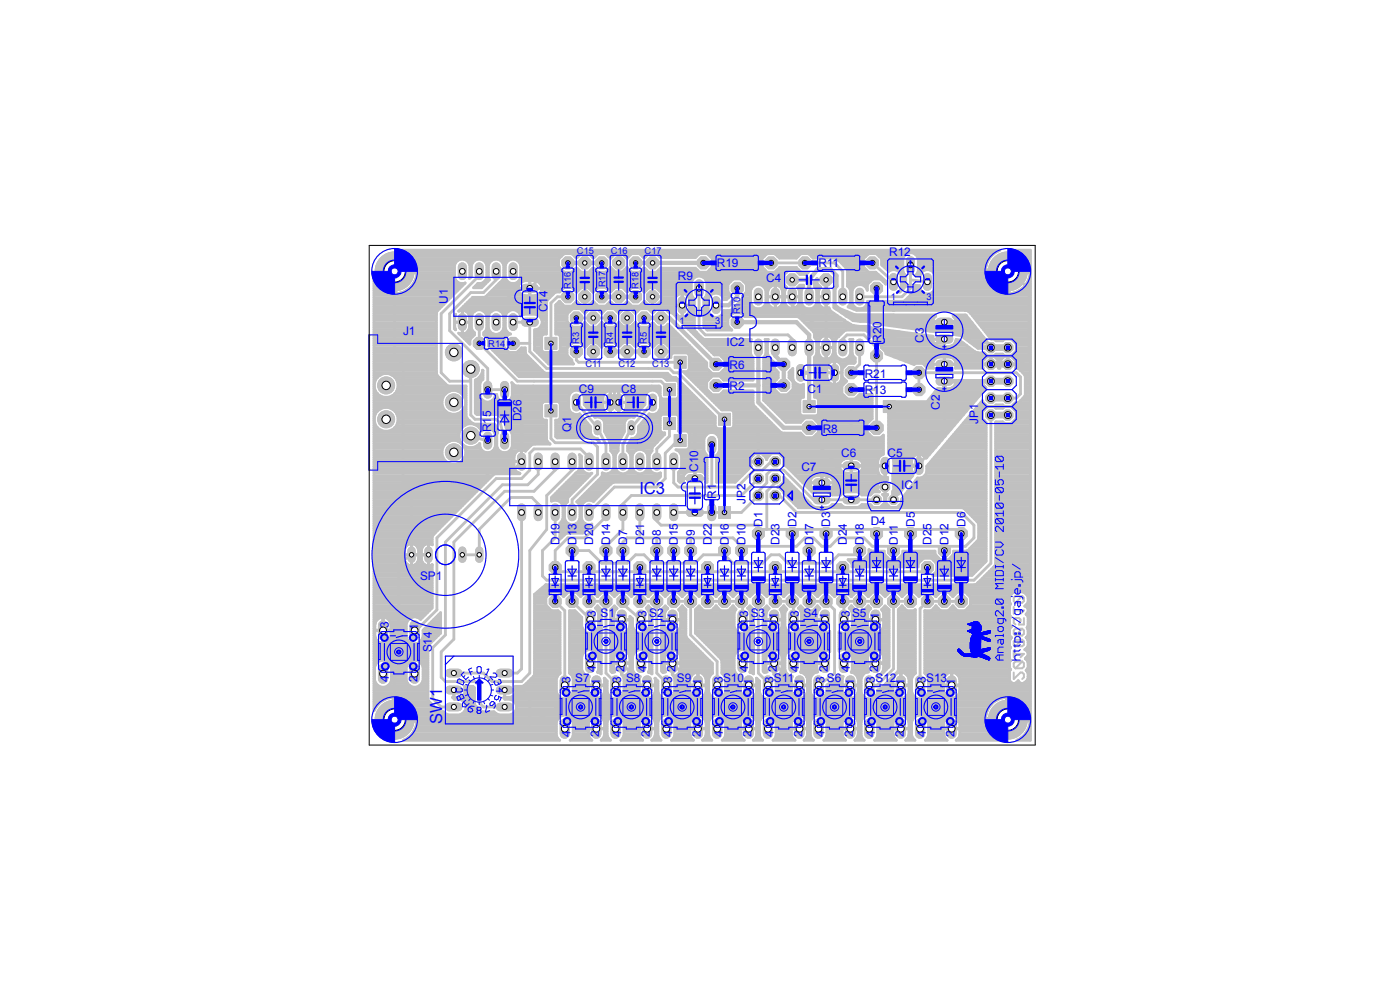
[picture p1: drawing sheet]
<svg xmlns="http://www.w3.org/2000/svg" width="210mm" height="148mm" viewBox="0 0 210 148" stroke-linecap="round" stroke-linejoin="round" font-family="sans-serif">
<defs><g id="words">
<g font-size="2.5" fill="#00f">
<text x="95.9" y="74">IC3</text>
<text x="66.3" y="108.5" transform="rotate(-90 66.3 108.5)">SW1</text>
</g>
<g font-size="1.8" fill="#00f">
<text x="101.7" y="42">R9</text>
<text x="107.5" y="40.1">R19</text>
<text x="122.8" y="40.1">R11</text>
<text x="133.4" y="38.4">R12</text>
<text x="67.2" y="45.5" transform="rotate(-90 67.2 45.5)">U1</text>
<text x="82.1" y="46.8" transform="rotate(-90 82.1 46.8)">C14</text>
<text x="114.9" y="42.3">C4</text>
<text x="60.5" y="50.2">J1</text>
<text x="109" y="51.9">IC2</text>
<text x="132.2" y="51.4" transform="rotate(-90 132.2 51.4)">R20</text>
<text x="138.6" y="51.4" transform="rotate(-90 138.6 51.4)">C3</text>
<text x="86.8" y="58.9">C9</text>
<text x="93.2" y="58.9">C8</text>
<text x="109.4" y="55.3">R6</text>
<text x="109.4" y="58.5">R2</text>
<text x="121.1" y="58.9">C1</text>
<text x="129.7" y="59.1">R13</text>
<text x="129.7" y="56.6">R21</text>
<text x="73.7" y="64.8" transform="rotate(-90 73.7 64.8)">R15</text>
<text x="78.2" y="63.2" transform="rotate(-90 78.2 63.2)">D26</text>
<text x="85.7" y="64.8" transform="rotate(-90 85.7 64.8)">Q1</text>
<text x="123.4" y="64.9">R8</text>
<text x="141" y="61.4" transform="rotate(-90 141 61.4)">C2</text>
<text x="146.7" y="63.5" transform="rotate(-90 146.7 63.5)">JP1</text>
<text x="104.7" y="70.7" transform="rotate(-90 104.7 70.7)">C10</text>
<text x="120.2" y="70.6">C7</text>
<text x="126.2" y="68.5">C6</text>
<text x="133.1" y="68.5">C5</text>
<text x="107.4" y="74.8" transform="rotate(-90 107.4 74.8)">R1</text>
<text x="111.8" y="75.6" transform="rotate(-90 111.8 75.6)">JP2</text>
<text x="135.2" y="73.3">IC1</text>
<text x="83.9" y="81.7" transform="rotate(-90 83.9 81.7)">D19</text>
<text x="86.5" y="81.7" transform="rotate(-90 86.5 81.7)">D13</text>
<text x="89" y="81.7" transform="rotate(-90 89 81.7)">D20</text>
<text x="91.5" y="81.7" transform="rotate(-90 91.5 81.7)">D14</text>
<text x="94.1" y="81.7" transform="rotate(-90 94.1 81.7)">D7</text>
<text x="96.6" y="81.7" transform="rotate(-90 96.6 81.7)">D21</text>
<text x="99.2" y="81.7" transform="rotate(-90 99.2 81.7)">D8</text>
<text x="101.7" y="81.7" transform="rotate(-90 101.7 81.7)">D15</text>
<text x="104.2" y="81.7" transform="rotate(-90 104.2 81.7)">D9</text>
<text x="106.8" y="81.7" transform="rotate(-90 106.8 81.7)">D22</text>
<text x="109.3" y="81.7" transform="rotate(-90 109.3 81.7)">D16</text>
<text x="111.8" y="81.7" transform="rotate(-90 111.8 81.7)">D10</text>
<text x="114.4" y="79" transform="rotate(-90 114.4 79)">D1</text>
<text x="116.9" y="81.7" transform="rotate(-90 116.9 81.7)">D23</text>
<text x="119.5" y="79" transform="rotate(-90 119.5 79)">D2</text>
<text x="122" y="81.7" transform="rotate(-90 122 81.7)">D17</text>
<text x="124.5" y="79" transform="rotate(-90 124.5 79)">D3</text>
<text x="127" y="81.7" transform="rotate(-90 127 81.7)">D24</text>
<text x="129.6" y="81.7" transform="rotate(-90 129.6 81.7)">D18</text>
<text x="130.6" y="78.7">D4</text>
<text x="134.7" y="81.7" transform="rotate(-90 134.7 81.7)">D11</text>
<text x="137.2" y="79" transform="rotate(-90 137.2 79)">D5</text>
<text x="139.7" y="81.7" transform="rotate(-90 139.7 81.7)">D25</text>
<text x="142.3" y="81.7" transform="rotate(-90 142.3 81.7)">D12</text>
<text x="144.8" y="79" transform="rotate(-90 144.8 79)">D6</text>
<text x="63" y="87">SP1</text>
<text x="58.3" y="94.2" transform="rotate(-90 58.3 94.2)">3</text>
<text x="62.7" y="94.4" transform="rotate(-90 62.7 94.4)">1</text>
<text x="89.4" y="92.6" transform="rotate(-90 89.4 92.6)">3</text>
<text x="90.1" y="92.5">S1</text>
<text x="93.8" y="92.8" transform="rotate(-90 93.8 92.8)">1</text>
<text x="97" y="92.6" transform="rotate(-90 97 92.6)">3</text>
<text x="97.4" y="92.5">S2</text>
<text x="101.4" y="92.8" transform="rotate(-90 101.4 92.8)">1</text>
<text x="112.2" y="92.6" transform="rotate(-90 112.2 92.6)">3</text>
<text x="112.6" y="92.5">S3</text>
<text x="116.7" y="92.8" transform="rotate(-90 116.7 92.8)">1</text>
<text x="119.8" y="92.6" transform="rotate(-90 119.8 92.6)">3</text>
<text x="120.5" y="92.5">S4</text>
<text x="124.3" y="92.8" transform="rotate(-90 124.3 92.8)">1</text>
<text x="127.5" y="92.6" transform="rotate(-90 127.5 92.6)">3</text>
<text x="127.8" y="92.5">S5</text>
<text x="131.9" y="92.8" transform="rotate(-90 131.9 92.8)">1</text>
<text x="64.8" y="97.8" transform="rotate(-90 64.8 97.8)">S14</text>
<text x="89.4" y="100.7" transform="rotate(-90 89.4 100.7)">4</text>
<text x="93.7" y="100.7" transform="rotate(-90 93.7 100.7)">2</text>
<text x="97" y="100.7" transform="rotate(-90 97 100.7)">4</text>
<text x="101.3" y="100.7" transform="rotate(-90 101.3 100.7)">2</text>
<text x="112.2" y="100.7" transform="rotate(-90 112.2 100.7)">4</text>
<text x="116.5" y="100.7" transform="rotate(-90 116.5 100.7)">2</text>
<text x="119.8" y="100.7" transform="rotate(-90 119.8 100.7)">4</text>
<text x="124.2" y="100.7" transform="rotate(-90 124.2 100.7)">2</text>
<text x="127.5" y="100.7" transform="rotate(-90 127.5 100.7)">4</text>
<text x="131.7" y="100.7" transform="rotate(-90 131.7 100.7)">2</text>
<text x="58.3" y="102.3" transform="rotate(-90 58.3 102.3)">4</text>
<text x="62.6" y="102.3" transform="rotate(-90 62.6 102.3)">2</text>
<text x="85.6" y="102.4" transform="rotate(-90 85.6 102.4)">3</text>
<text x="86.3" y="102.3">S7</text>
<text x="90" y="102.7" transform="rotate(-90 90 102.7)">1</text>
<text x="93.2" y="102.4" transform="rotate(-90 93.2 102.4)">3</text>
<text x="93.9" y="102.3">S8</text>
<text x="97.6" y="102.7" transform="rotate(-90 97.6 102.7)">1</text>
<text x="100.8" y="102.4" transform="rotate(-90 100.8 102.4)">3</text>
<text x="101.5" y="102.3">S9</text>
<text x="105.2" y="102.7" transform="rotate(-90 105.2 102.7)">1</text>
<text x="108.4" y="102.4" transform="rotate(-90 108.4 102.4)">3</text>
<text x="108.5" y="102.3">S10</text>
<text x="112.9" y="102.7" transform="rotate(-90 112.9 102.7)">1</text>
<text x="116" y="102.4" transform="rotate(-90 116 102.4)">3</text>
<text x="116.1" y="102.3">S11</text>
<text x="120.5" y="102.7" transform="rotate(-90 120.5 102.7)">1</text>
<text x="123.7" y="102.4" transform="rotate(-90 123.7 102.4)">3</text>
<text x="124" y="102.3">S6</text>
<text x="128.1" y="102.7" transform="rotate(-90 128.1 102.7)">1</text>
<text x="131.2" y="102.4" transform="rotate(-90 131.2 102.4)">3</text>
<text x="131.3" y="102.3">S12</text>
<text x="135.7" y="102.7" transform="rotate(-90 135.7 102.7)">1</text>
<text x="138.9" y="102.4" transform="rotate(-90 138.9 102.4)">3</text>
<text x="138.9" y="102.3">S13</text>
<text x="143.3" y="102.7" transform="rotate(-90 143.3 102.7)">1</text>
<text x="85.6" y="110.5" transform="rotate(-90 85.6 110.5)">4</text>
<text x="89.9" y="110.5" transform="rotate(-90 89.9 110.5)">2</text>
<text x="93.2" y="110.5" transform="rotate(-90 93.2 110.5)">4</text>
<text x="97.5" y="110.5" transform="rotate(-90 97.5 110.5)">2</text>
<text x="100.8" y="110.5" transform="rotate(-90 100.8 110.5)">4</text>
<text x="105.1" y="110.5" transform="rotate(-90 105.1 110.5)">2</text>
<text x="108.4" y="110.5" transform="rotate(-90 108.4 110.5)">4</text>
<text x="112.7" y="110.5" transform="rotate(-90 112.7 110.5)">2</text>
<text x="116" y="110.5" transform="rotate(-90 116 110.5)">4</text>
<text x="120.4" y="110.5" transform="rotate(-90 120.4 110.5)">2</text>
<text x="123.7" y="110.5" transform="rotate(-90 123.7 110.5)">4</text>
<text x="128" y="110.5" transform="rotate(-90 128 110.5)">2</text>
<text x="131.2" y="110.5" transform="rotate(-90 131.2 110.5)">4</text>
<text x="135.6" y="110.5" transform="rotate(-90 135.6 110.5)">2</text>
<text x="138.9" y="110.5" transform="rotate(-90 138.9 110.5)">4</text>
<text x="143.2" y="110.5" transform="rotate(-90 143.2 110.5)">2</text>
</g>
<g font-size="1.4" fill="#00f">
<text x="86.5" y="38.1">C15</text>
<text x="91.6" y="38.1">C16</text>
<text x="96.7" y="38.1">C17</text>
<text x="85.6" y="43.3" transform="rotate(-90 85.6 43.3)">R16</text>
<text x="90.8" y="43.1" transform="rotate(-90 90.8 43.1)">R17</text>
<text x="95.8" y="43.3" transform="rotate(-90 95.8 43.3)">R18</text>
<text x="111" y="47.1" transform="rotate(-90 111 47.1)">R10</text>
<text x="133.6" y="45.1">1</text>
<text x="139" y="45.1">3</text>
<text x="73.2" y="52">R14</text>
<text x="86.9" y="51.6" transform="rotate(-90 86.9 51.6)">R3</text>
<text x="92" y="51.6" transform="rotate(-90 92 51.6)">R4</text>
<text x="97" y="51.6" transform="rotate(-90 97 51.6)">R5</text>
<text x="101.9" y="48.6">1</text>
<text x="107.3" y="48.6">3</text>
<text x="87.8" y="55.1">C11</text>
<text x="92.8" y="55.1">C12</text>
<text x="97.8" y="55.1">C13</text>
</g>
</g></defs>
<g fill="none" stroke="#c0c0c0" stroke-width=".3">
<path d="M152.1 91v1M152.1 97.5v1.1M152.1 98h1.5l-.5 .6M152.1 91.5h1.5l-.5 .5M153.3 89.4h-1l-.2 .2v.5l.2 .3M153.3 94.3h-1l-.2 .2v.5l.2 .3M153.3 95.9h-1l-.2 .3v.5l.2 .2M153.3 99.2h-1l-.2 .2v.6l.2 .2M153.3 89.4l.3 .2v.5l-.3 .3h-1M153.3 94.3l.3 .2v.5l-.3 .3h-1M153.3 95.9l.3 .3v.5l-.3 .2h-1M153.3 99.2l.3 .2v.6l-.3 .2h-1"/>
<path d="M153.3 99.2l-1 1M153.3 95.9l-1 1M153.3 94.3l-1 1M153.3 89.4l-1 1M153.6 92.7v.9h-.8l.3-.5v-.2l-.3-.2h-.5l-.2 .2v.5l.2 .2M152.1 100.8v1l1-1h.2l.3 .3v.5l-.3 .2"/>
</g>
<g fill="none" stroke="#c0c0c0" stroke-width=".42">
<path d="M60.9 37.8h88.6M61.4 38.1h23.1M61.7 38.4h22.5M62 38.8h21.9M62.2 39.1h6.4M62.3 39.5h6M62.5 39.8h5.7M68.2 39.8v1.8a1.15 1.15 0 0 0 1.6 .8l-4.2 4.2-.1 .3v9.2l.1 .2 1.4 1.5 .3 .1h2.6v4.5M68.2 39.8a1.19 1.19 0 0 1 1.1-.9 1.19 1.19 0 0 1 1.2 .9M70.1 39.1h1M70.4 39.5h.4M70.5 39.8v1.8l-.1 .2 .3-.3v-1.7"/>
<path d="M70.5 39.8h.2M70.7 39.8a1.19 1.19 0 0 1 1.2-.9 1.19 1.19 0 0 1 1.1 .9M72.7 39.1h1M72.9 39.5h.5M73 39.8v1.8a1.16 1.16 0 0 1-1.3 .9l-.7 .6h1.2l1.2-1.1-.2-.4v-1.8M73 39.8h.2M73.2 39.8a1.19 1.19 0 0 1 1.2-1 1.19 1.19 0 0 1 1.2 1M75.2 39.1h1M75.4 39.5h.5M75.6 39.8v1.8l-.2 .4-2.5 2.5-.2 .1h-1.8l-2.1 2.1a1.12 1.12 0 0 1 1.7 .9v1.4l-.2 .5a1.01 1.01 0 0 1-.9 .6M75.6 39.8h.2M75.8 39.8v1.8a1.19 1.19 0 0 0 1.1 .9 1.19 1.19 0 0 0 1.2-.9v-1.8"/>
<path d="M75.8 39.8a1.19 1.19 0 0 1 1.1-.9 1.19 1.19 0 0 1 1.2 .9M77.7 39.1h6.1M78 39.5h5.8M78.1 39.8h5.7M83.8 38.8l.8-.8h1.2l.6 .6h.2l.6-.6h1.1l.6 .6h.2l.6-.6h1.2l.7 .7 .7-.6h1.1l.6 .6 .7-.7h1.2l.6 .6h.2l.6-.6h1.2l.6 .6h5.2l.6-.6h1.2l.8 .8v1.2l-.8 .8h-1.2l-.6-.6h-5.2l-.6 .6h-1.2l-.6-.6h-.2l-.6 .6h-1.2l-.7-.7-.6 .7h-1.1l-.7-.7-.7 .7h-1.2l-.6-.6h-.2l-.6 .6h-1.1l-.6-.6h-.2l-.6 .6h-1.2l-.8-.8zM85.9 38.1h1.2M86.2 38.4h.5M88.4 38.1h1.2M88.7 38.4h.6M90.9 38.1h1.3M91.3 38.4h.6M92.8 38.1v2.7"/>
<path d="M92.8 39.4h.1M92.8 39.8h.1M92.8 39.5h.1M92.8 39.1h.1M92.8 38.8h.1M92.8 38.4h.1M92.8 38.1h.1M93.4 38.1h1.3M93.7 38.4h.6M96 38.1h1.2M96.4 38.4h.5M98.6 38.1h6.2"/>
<path d="M98.9 38.4h5.6M106.2 38.1h8.8M106.5 38.4h8.1M106.9 38.8h7.4M106.9 39.8h7.4M106.9 39.5h7.4M106.9 39.1h7.4M115.7 39.4h9.5l1.2 1.3v3.8M116.3 38.1h3.8M116.6 38.4h3.1M121.4 38.1h8.8M121.7 38.4h8.2"/>
<path d="M125.5 38.8h4M125.8 39l-.5-.3h-3.3l-.7-.7h-1.2l-.6 .7h-2.6l-.7-.7h-1.1l-.8 .8v1.2l.8 .8h1.1l.7-.7M125.8 39l1 1.1M125.8 39h.1M125.9 39.1h3.6M126.2 39.5h3.3M126.6 39.8h2.9M130.9 39.4l3.1 2.9M131.5 38.1h4.4M131.9 38.4h3.7M132.2 38.8h3.2M132.3 39.5h3.1"/>
<path d="M132.3 39.1h3.1M132.4 39.8h3M136.6 39.7v3.5l-1.3 1.3h-6.3M137.2 38.1h11.8M137.6 38.4h11M137.7 38.8h10.7M137.8 39.8h10.1M137.8 39.5h10.2M137.8 39.1h10.4M152.9 37.8h1.7M153.3 38.1h1.3M153.7 38.4h.9"/>
<path d="M154 38.8h.6M154.2 39.1h.4M154.3 39.5h.3M154.4 39.8h.2M56.1 53.9h9.4M56.1 58.6h.3M56.1 43.2h.9M56.1 50.1h9.4M56.1 52.8h9.4M56.1 45.3h10.8M56.1 46.3h9.8M56.1 47.7h9.4"/>
<path d="M56.1 49.1h9.4M56.1 55.2h9.4M56.1 53.5h9.4M56.1 48.7h9.4M56.1 51.1h9.4M56.1 56.6h.5M56.1 52.2h9.4M56.1 59.7h10.3M56.1 59.3h.8M56.1 59h.5M56.1 58.3h.1M56.1 58h.1"/>
<path d="M56.1 57.6h.1M56.1 57.3h.1M56.1 56.9h.3M56.1 56.3h.9M56.1 55.9h9.4M56.1 55.6h9.4M56.1 54.9h9.4M56.1 54.5h9.4M56.1 54.2h9.4M56.1 53.2h9.4M56.1 52.5h9.4M56.1 51.8h9.4"/>
<path d="M56.1 51.4h9.4M56.1 50.8h9.4M56.1 50.4h9.4M56.1 49.8h9.4M56.1 49.4h9.4M56.1 48.4h9.4M56.1 48h9.4M56.1 47.3h9.4M56.1 47h9.4M56.1 46.7h9.4M56.1 46h10.1M56.1 45.6h10.5"/>
<path d="M56.1 45h11.1M56.1 44.6h11.5M56.1 44.2h11.8M56.1 43.9h2.2M56.1 43.6h1.4M56.1 42.9h.6M56.1 42.6h.3M56.1 42.2h.1M58.8 56.3h6.7M58.9 59.3h7.7M59 43.2h.4M59 43.9h.4"/>
<path d="M59 43.6h.4M59 42.9h.4M59 42.6h.4M59 42.2h.4M59 41.9h.4M59 41.5h.4M59 41.2h.4M59.2 56.6h6.6M59.2 59h7.7M59.4 40.9h8.8M59.5 58.6h8M59.5 56.9h6.7"/>
<path d="M59.6 58.3h10.3M59.6 57.3h6.9M59.7 58h10.2M59.7 57.6h7.2M60.1 43.9h8.1M60.9 43.6h7.7M61.4 43.2h7.5M61.7 42.9h7.6M62 42.6h7.6M62.2 42.2h6.3M62.4 41.9h5.9M62.5 41.5h5.7"/>
<path d="M62.5 41.2l.1-.3h-3.6v3.1a3.3 3.3 0 0 1-2.9-2v64.6l.2-.4 .9-1M62.5 41.2a3.5 3.5 0 0 1-1.6 2.4M62.5 40.1h5.7M62.5 41.2h5.7M62.6 40.5a3.4 3.4 0 0 0-2.2-3h89.6a3.4 3.4 0 0 0-2.2 3M68.2 40.5h-8.8v3.5l.9-.1 .6-.3M68.2 47.7h.1M68.2 49.1h.1M68.2 48.7h.1M68.2 48.4h.1M68.2 48h.1M68.2 47.3h.1"/>
<path d="M68.2 48.3h2.3M68.3 49.4h.1M68.3 47.1l-.1 .5v1.4l.1 .5-.1-.2v-2zM68.6 58.6h1.3M69 50.1h2.2M69.1 46.3h12.9M69.2 59h.7M69.3 50.4h1.6M69.4 47.7h.1M69.4 49.1h.1M69.4 48.7h.1M69.4 49.8h.1"/>
<path d="M69.4 49.4h.1M69.4 48.4h.1M69.4 48h.1M69.4 47.3h.1M69.4 47h.1M69.4 46.7h.1M69.5 46h12.5M69.6 59.3h.3M69.6 50.8h1M69.7 59.7h.2M69.8 45.6h12.2M69.9 46.7h1.3"/>
<path d="M70 51.1h.5M70.1 49.8h.9M70.2 45.3h11.8M70.3 47h.6M70.3 51.4h.2M70.4 49.4h.4M70.4 47.3h.3M70.5 47.7h.2M70.5 49.1h.2M70.5 48.7h.2M70.5 48.4h.2M70.5 48h.2"/>
<path d="M70.5 40.5h.2M70.5 40.1h.2M70.5 45h11.6M70.5 41.5h.2M70.5 41.2h.2M70.5 40.9h.2M70.9 44.6h11.6M71.2 46.7a1.14 1.14 0 0 1 1.8 .7v1.8l-.1 .4-.3 .3v.3l.7 .7v1l4.6 4.6h21.4l.3 .1 .4 .4h1.5l.3 .3v2.2l-.3 .3h-2.2l-.2-.2v1.6a1.2 1.2 0 0 1-1.7 .9M71.2 46.7l-.3 .3-.2 .4v1.8l.2 .4 .3 .3v.3l-.7 .7v.7l-1.7-1.6 .5 .1M71.3 58.6h.7M71.3 59.7h.8M71.3 59.3h.7"/>
<path d="M71.3 59h.7M71.3 58.3h.7M71.3 58h.7M71.3 57.6h.7M71.3 57.3h.8M71.3 42.9h1.2M71.4 56.9h1M71.6 42.6h1.2M71.9 40.7v.6l-5.7 5.7v8.9l1.2 1.3h3.1l.1-1.9v6.9l.7 .7h3.1l.7 .6 .6 2.5M71.9 56.6h.5M71.9 48.3v3.2l5.7 5.7h21.6l1.2 1.2M72 59.3a1.18 1.18 0 0 0 1.1 1 1.18 1.18 0 0 0 1.2-1"/>
<path d="M72.1 56.3h.3M72.3 55.9h.1M72.4 55.6h.1M72.4 55.6v1.3l-.3 .2-.1 .4v1.8M72.4 55.6v-.1a1.72 1.72 0 0 1-1.1 1.5v4.9l.3 .3h3l1.1 .9v.3M72.6 50.1h1.5M72.6 46.7h1.2M72.7 42.2h.5M72.7 49.8h.8M72.8 50.4h3.2M72.9 47h.5M72.9 41.9h.5"/>
<path d="M72.9 49.4h.4M73 40.5h.2M73 47.7h.2M73 49.1h.2M73 48.7h.2M73 40.1h.2M73 48.4h.2M73 48h.2M73 47.3h.3M73 41.5h.2M73 41.2h.2M73 40.9h.2"/>
<path d="M73.1 44.2h5.4M73.2 50.8h2.5M73.3 51.1h2.3M73.3 51.8h2.3M73.3 51.4h2.3M73.4 47a1.18 1.18 0 0 1 1.3-.5 1.18 1.18 0 0 1 .9 .9v1.8a1.19 1.19 0 0 1-1.2 1 1.19 1.19 0 0 1-1.2-1v-1.8zM73.5 43.9h4.4M73.5 52.2h2.2M73.8 43.6h4M73.9 52.5h2.1M74.1 43.2h10.4M74.2 59.7h.4"/>
<path d="M74.3 52.8h2M74.3 59.3v-.2h.2v.2M74.3 59.3h.2M74.4 40.7v1.3l-1.9 1.9h-1.9l-3.2 3.1v2.6l5.8 5.7v3.1h2.5M74.5 42.9h3.3M74.5 59.3a1.18 1.18 0 0 0 1.2 1 1.18 1.18 0 0 0 1.1-1M74.6 53.2h4.3M74.7 50.1h1.6M74.8 42.6h3.1M74.9 53.5h4.4M75.1 46.7h1.2M75.2 42.2h1"/>
<path d="M75.3 53.9h4.3M75.3 49.8h.8M75.4 47h.6M75.4 41.9h.5M75.5 49.4h.4M75.6 40.5h.2M75.6 47.7h.2M75.6 49.1h.2M75.6 48.7h.2M75.6 40.1h.2M75.6 48.4h.2M75.6 48h.2"/>
<path d="M75.6 47.3h.2M75.6 41.5h.2M75.6 41.2h.2M75.6 40.9h.2M75.6 54.2h4.3M76 54.5h4.3M76.3 54.9h4.3M76.6 55.2h4.4M76.7 59.7h8.6M76.8 58.6h9.1M76.8 59.3v-1.8v-.1l.4 .4 .2 .1h21.5l.1 .1v1.4a1.17 1.17 0 0 0-1.1-.9 1.17 1.17 0 0 0-1.2 .9v1.2l-1.6 2a1.09 1.09 0 0 0-1.5 .8v1.3l-.8 1.8M76.8 59.3h8.6"/>
<path d="M76.8 59h8.7M76.8 58.3h22.2M76.8 58h22.1M76.8 57.6h.2M77 51.5h2.5M77 48.3h2.5v4.4l2.5 2.6h18.4l.7 .6h.6l7 7M77 55.6h4.3M77.3 55.9h4.4M77.6 52.8h1.2M77.6 43.2l-1.9 1.9h-5.1l-1.2 1.3v3.7M77.6 56.3h22.8M77.6 46.7h4.4"/>
<path d="M77.7 42.2h.7M77.9 52.5h.9M77.9 47h4.1M78 41.9h25.9M78.1 40.5h6.2M78.1 40.1h5.9M78.1 47.3h.1M78.1 41.5h26.2M78.1 41.2h39.5M78.1 40.9h39.8M78.2 42.3l.5-.2h1.5a1.12 1.12 0 0 1 1.1 1.1 1.12 1.12 0 0 1-1.1 1.1h-1.5a1.11 1.11 0 0 1-1-.8 1.11 1.11 0 0 1 .5-1.2zM79.5 43.2l1.2-1.2h5.8l1.3 1.2"/>
<path d="M79.5 42.1v2.2M79.5 44.2h.1M79.5 43.9h.1M79.5 43.6h.1M79.5 42.9h.1M79.5 42.6h.1M79.5 42.2h.1M79.5 43.2v.1M80.2 51.1h1M80.2 52.2h1M80.2 51.8h1M80.2 51.4h1"/>
<path d="M80.2 50.8h1M80.2 50.4h1M80.2 49.8h1.8M80.2 52.5h1M80.5 49.4h1.5M80.5 44.2h2.3M80.6 42.2h23.1M80.9 47.3h1.1M80.9 53.2h4.2M81 49.1h1M81 43.9h2.2M81 42.6h22.7"/>
<path d="M81.2 47.7h.8M81.2 43.6h2.9M81.2 42.9h22.5M81.2 48.7h.8M81.3 53.5h4M81.3 48h.7M81.3 48.4h.7M81.5 50.1l-.3 .3v2.1l.3 .3M81.6 53.9h4M82 45.3v-.2l1.2-1.2 .8-.1 .6-.7h1.2l.7 .7 .7-.7h1.1l.6 .7 .8-.7h1.2l.5 .6h.3l.6-.6h1.1l.6 .6h.2l.5-.6h1.2l.8 .7 .6-.7h1.1l.8 .9v1.1l-.8 .7h-1.1l-.6-.6-.8 .7h-1.2l-.5-.6h-.2l-.6 .6h-1.1l-.6-.6h-.3l-.5 .6h-1.2l-.8-.7-.6 .6h-1.1l-.7-.6-.7 .7h-1.2l-.7-.7-.5 .5v4.4h.3l.3 .3v2.1l-.3 .3h-3.1M82 45.3v4.8h-1.8M82 54.2h3.8"/>
<path d="M82.3 54.5h3.7M83.4 46.3h2.4M83.4 47.7h1.7M83.4 49.1h17.3M83.4 48.7h2.2M83.4 49.8h18M83.4 49.4h17.6M83.4 48.4h1.8M83.4 48h1.7M83.4 47.3h1.7M83.4 47h1.7M83.4 46.7h2.1"/>
<path d="M83.4 46h17.8M83.4 45.6h1M83.8 50.1h17.9M83.8 52.8h1.3M83.8 45.3h.2M84 51.1h18.7M84 52.2h1.1M84 52.5h1.1M84 51.8h1.4M84 51.4h1.8M84 50.8h18.4M84 50.4h18"/>
<path d="M85.2 44.5h-1.6l-1 .9v6.1M85.9 43.2h1.2M86 45.6h1M86.1 40.5h.7M86.3 43.6h.4M86.4 45.3h.2M86.5 47.7h5M86.5 52.7v1.3l.3 .3h15.2M87 58.6h4.1M87.1 46.3h1.3M87.2 51.4h1.2M87.4 48.7h.7"/>
<path d="M87.4 59h3.3M87.4 46.7h.6M87.5 51.8h.5M87.6 59.3h2.9M87.6 59.7h2.8M87.7 44.5h.1M87.7 47l-.7-.7h-1.1l-.8 .8v1.1l.8 .9M87.7 47l.7-.7h1.2l.7 .7M87.7 43.1v2.7M87.7 45.3h.1M87.7 47h.1M87.7 48.4l-.7 .7"/>
<path d="M87.7 48.4h.1M87.7 48.4l.7 .7M87.7 45.6h.1M87.7 45h.1M87.7 44.6h.1M87.7 44.2h.1M87.7 43.9h.1M87.7 43.6h.1M88.4 43.2h1.1M88.5 45.6h1M88.6 40.5h.8M88.7 43.6h.5"/>
<path d="M88.8 45.3h.3M89 51.4v1.3M89 52.2h.1M89 52.5h.1M89 51.8h.1M89 51.4h.1M89.6 46.3h1.3M89.6 51.4h1.3M89.9 48.7h.7M90 51.8h.5M90 46.7h.6M90.3 47h.1"/>
<path d="M90.3 48.4h.1M90.3 48.4l-.7 .7M90.3 48.4l.7 .7M90.7 59l-.3 .4v1.9l.3 .4M91 43.2h1.1M91.1 58.6h.3h.6M91.1 58.6l-.4 .4M91.1 45.6h.9M91.2 40.5h.8M91.3 43.6h.4M91.5 40.1h.2M91.5 58.6v3.5"/>
<path d="M91.5 58.6h.1M91.5 59.7h.1M91.5 59.3h.1M91.5 59h.1M92 58.6h.4M92 58.6l.2 .2 .2-.2M92.1 49.1l.7-.8 .7 .7h1.1l.7-.7 .7 .8M92.2 46.3h3.8M92.3 51.4h1.1M92.4 58.6h.3h.5M92.5 48.7h.7M92.5 46.7h.7"/>
<path d="M92.6 51.8h.5M92.8 58.6v3.5M92.8 40.5h.1M92.8 58.6h.1M92.8 40.1h.1M92.8 59.7h.1M92.8 59.3h.1M92.8 59h.1M92.8 48.4h.1M93.2 58.6h4.1M93.2 58.6a1.16 1.16 0 0 1 .7 1v1.5a1.2 1.2 0 0 1-1.8 .8 1.05 1.05 0 0 1-1.4-.2M93.5 46.3l-.7 .7-.7-.7h-1.1l-.7 .7"/>
<path d="M93.5 43.2h1.1M93.6 40.5h.9M93.6 45.6h.9M93.7 59h3.2M93.9 59.3h2.9M93.9 43.6h.4M93.9 59.7h2.8M94 40.1h.1M94.1 46.3v2.7M94.1 47.7h.1M94.1 48.7h.1M94.1 48.4h.1"/>
<path d="M94.1 48h.1M94.1 47.3h.1M94.1 47h.1M94.1 46.7h.1M94.6 46.3l.7 .7 .7-.7h1.2l.6 .5h.2l.6-.5h1.1l.6 .5 .6 .2 6.3 6.2h.8l.8 .9v1.1M94.8 51.4h1.1M94.9 48.7h.8M95 46.7h.6M95.1 51.8h.5M95.3 48.4h.1M96.1 43.2h1.1M96.2 45.6h.9"/>
<path d="M96.2 40.5h.8M96.4 43.6h.5M96.5 45.3h.3M97.2 49.1l.6-.6h.2l.6 .6M97.2 46.3h1.3M97.3 51.4h1.2M97.5 48.7h.7M97.6 46.7h.6M97.7 51.8h.5M97.9 44.5h1.3M97.9 43.2h.1M97.9 45.3h.1"/>
<path d="M97.9 43.1v2.7M97.9 45.6h.1M97.9 45h.1M97.9 44.6h.1M97.9 44.2h.1M97.9 43.9h.1M97.9 43.6h.1M98.4 58.6h.6M98.6 43.2h5.1M98.6 45.6h2.6M98.8 40.5h5.8M98.9 59h.1"/>
<path d="M98.9 43.6h4.8M99 45.3h2.2M99 59.3h.1M99.1 59.7h.1M99.2 51.4v1.4h1.3v.5l-.3 .3h.4v-.4l.3-.3h2.2l.3 .3v2.2l-.3 .3h-.6l5.8 5.8h1.5l.3 .3v2.2l-.3 .3h-2.2l-.3-.3v-1.5l-5.9-5.9-.7-.1-.6-.5h-18.2l-.3-.1-2.7-2.8-.1-.9h-.6l-.7 .6h-1.1l-.8-.8v-1.1l.8-.8h.2l-.6-.5-.2-.4v-1.8a1.18 1.18 0 0 1 1.1-1 1.18 1.18 0 0 1 1.2 1l.5-.3h1.8a1.17 1.17 0 0 1 1 1.3 1.17 1.17 0 0 1-1.2 1.1v3l2.1 2.1h3.7l-.1-.2-.1-.4-.7-.7v-1.1l.8-.8h1.1l.8 .7 .6-.7h1.1l.7 .7 .8-.7h1.1l.6 .5h.2l.6-.5h1.2l.6 .5h.2l.5-.5h1.2l.7 .7 .7-.7h1.1l.8 .8v.5h-1.3M99.2 52.2h.1M99.2 52.5h.1M99.2 51.8h.1M99.2 51.4h.1M99.2 45h2M99.2 44.6h2.1M99.2 44.2h2.4"/>
<path d="M99.2 43.9h4.5M99.6 56.6h1.2M99.7 49.1l.5-.5 5.8 5.8v.8M99.8 46.3h1.4M99.8 51.4h3.3M99.9 56.9h1.8M100.1 48.7h.2M100.1 51.8h3.3M100.1 46.7h1.1M100.3 53.5h.3M100.5 52.2h3.3M100.5 52.8h3.9"/>
<path d="M100.5 53.2h.2M100.5 52.5h3.6M100.9 47h.5M101.2 46.7v-1.9a1.13 1.13 0 0 1 1.1-.8 1.13 1.13 0 0 1 1.1 .8v1.9M101.2 46.7a1.13 1.13 0 0 0 1.1 .9 1.13 1.13 0 0 0 1.1-.9M101.2 45.8h2.2M101.3 47.3h.4M101.6 47.7h2.5M101.7 59.7h2.7M101.7 57.3h.4M101.8 58.6h1.6M101.8 59.3h2.3"/>
<path d="M101.8 59h2M101.8 58.3h1.3M101.8 58h.9M101.8 57.6h.6M101.9 48h2.2M102.3 48.4h1.8M102.3 45.3h.1M102.3 46.3h.1M102.3 47.3h.1M102.3 47h.1M102.3 46.7h.1M102.3 46h.1"/>
<path d="M102.3 45.6h.1M102.3 45h.1M102.3 44.6h.1M102.3 44.2h.1M102.6 48.7h1.5M102.7 55.9h4M103 49.1h1.1M103 47.3h1.1M103 56.3h10M103.1 44.2h.7M103.3 55.6h3M103.3 47h.8"/>
<path d="M103.3 49.4h.8M103.3 53.2h1.5M103.3 44.6h.6M103.4 53.9h2.1M103.4 55.2h2.6M103.4 53.5h1.7M103.4 56.6h3.2M103.4 54.9h2.6M103.4 54.5h2.6M103.4 54.2h2.4M103.4 45.3h.7M103.4 46.3h.7"/>
<path d="M103.4 46.7h.7M103.4 46h.7M103.4 45.6h.7M103.4 45h.7M103.6 49.8h.8M103.7 56.9h2.6M104 50.1h.7M104.1 57.3h1.9M104.4 50.4h.6M104.4 57.6h1.6M104.4 49.8h.1M104.7 50.8h.7"/>
<path d="M104.7 58h1.3M104.9 43.2v6l.9 1h12.4l.6 .7v1.2M105 51.1h7.6M105.1 58.3h.9M105.4 51.4h7.2M105.4 41.5h12M105.5 58.6h.8M105.6 45.3h.6M105.6 46.3h.6M105.6 47.7h3.6M105.6 48.7h3.6M105.6 48.4h3.6"/>
<path d="M105.6 48h3.6M105.6 47.3h1.1M105.6 47h.8M105.6 46.7h.6M105.6 46h.6M105.6 45.6h.6M105.6 45h.6M105.7 49.1h3.7M105.7 51.8h6.9M105.8 59h.8M105.8 44.6h.5M105.8 41.9h4.1"/>
<path d="M106 44.2h.6M106 42.2h3.6M106 55.2l.8 .8h1.2l.8-.8M106 49.4h3.7M106.1 43.2h3.1M106.1 52.2h6.5M106.1 43.9h3.2M106.1 43.6h3.1M106.1 42.9h3.1M106.1 42.6h3.2M106.1 59.3h6.9M106.2 46.7a1.19 1.19 0 0 0 1.2 .9 1.19 1.19 0 0 0 1.1-.9"/>
<path d="M106.4 40.5h8.4M106.4 52.5h6.2M106.5 59.7h6.5M106.7 52.8h5.9M106.7 40.1h7.7M107.1 53.2h5.6M108.1 55.9h4.9M108.1 47.3h1.5M108.2 56.6h4.8M108.2 59h4.8M108.2 44.2h1.4M108.3 53.5h4.6"/>
<path d="M108.4 47h1.5M108.5 55.6h4.5M108.5 44.6h.8M108.5 56.9h4.5M108.5 46.7h16.1M108.6 53.9h4.4M108.8 55.2h4.2M108.8 54.9h4.2M108.8 54.5h4.2M108.8 54.2h4.2M109.6 44.2l-.4-.4v-1.2l.8-.8h1.1l.9 .8v1.2l-.6 .6-.1 .6M109.6 44.2l-.6 .7h-.5a1.18 1.18 0 0 0-1.1-1 1.18 1.18 0 0 0-1.2 1v1.8"/>
<path d="M109.9 46.3h14.5M110.2 46h2.7M110.6 45.6h2.1M110.9 41l-.3-.3v-2.9h-48.2l-3.2 2.9v12.6l1.3 1.3v17.8h11.4l1.9-1.9h3.2l1.2-1.3M110.9 45.3h1.7M111.2 41.9h6.2M111.3 45l-1.5 1.5-.3 .1h-1v.1M111.3 47h13.8M111.3 45h1.3M111.4 44.6h1.2M111.5 44.2h1.1M111.6 42.2h5.8"/>
<path d="M111.6 47.3h14M111.8 43.9h.8M111.9 42.6h5.5M112 43.2h.7M112 43.6h.6M112 42.9h1M113.5 46.3l-.4-.1-.4-.4-.1-.4v-1.8a1.19 1.19 0 0 1 1.1-.9 1.19 1.19 0 0 1 1.2 .9v1.8l-.2 .4-.3 .4-.4 .1M114.5 42.9h1.2M114.6 53.9h1M114.6 58.6h1.8M114.6 55.2h1.6M114.6 56.6h2.1"/>
<path d="M114.6 59.7h5.5M114.6 59.3h5.9M114.6 59h2.2M114.6 58.3h1.6M114.6 58h1.6M114.6 57.6h1.6M114.6 57.3h1.6M114.6 56.9h1.9M114.6 56.3h2.1M114.6 55.9h2.1M114.6 55.6h1.9M114.6 54.9h1.6"/>
<path d="M114.6 54.5h1.6M114.6 54.2h1.4M114.6 46h.9M114.6 53.5h.8M114.8 43.2h.5M114.8 45.6h.5M114.9 51.1h.3M114.9 53.2h.3M114.9 52.8h.2M114.9 45.3h.3M114.9 52.2h.2M114.9 52.5h.2"/>
<path d="M114.9 51.8h.2M114.9 51.4h.2M114.9 45h.3M114.9 44.6h.3M114.9 44.2h.3M114.9 43.9h.3M114.9 43.6h.3M115.2 44.5h4.7M115.3 43.2l-.1 .5v1.5a1.12 1.12 0 0 0 1.1 1.1 1.12 1.12 0 0 0 1.1-1.1v-1.5l-.2-.5M116.2 55.2v-.8l-.9-1-.2-.4v-1.8l.1-.3h-.4l.1 .3v1.8l-.3 .6v6.4l3.3 3.3h2.2l.6-.6h1.3l.8 .9v1.2l-.8 .8h-1.3l-.6-.7h-2.7l-.3-.1-3.8-3.7M116.2 55.2l.5 .6v.9l-.5 .5v1.2l.8 .8h1.1l.9-.8v-1.2l-.6-.5v-.9l.5-.5v1.5a1.15 1.15 0 0 0 1.6 .8v2h-.2l-.3 .3v2.2M116.3 46.3v-3.7l-1.6-1.6h-10.8l-1.6 1.6v5"/>
<path d="M116.3 43.2h.1M116.3 45.3h.1M116.3 46h.1M116.3 45.6h.1M116.3 45h.1M116.3 44.6h.1M116.3 44.2h.1M116.3 43.9h.1M116.3 43.6h.1M116.3 42.9h.1M116.5 40.5h3.3M116.9 42.9a1.1 1.1 0 0 0-1.6 .3"/>
<path d="M116.9 42.9l.3 .3M116.9 40.1h2.6M116.9 42.9h.9M117 46h1.1M117.2 43.2h.7M117.3 45.6h.5M117.4 43.6h.3M117.4 45.3h.3M117.4 45h.3M117.4 44.6h.3M117.4 44.2h.3M117.4 43.9h.3"/>
<path d="M117.9 43.2l-.2 .5v1.5l.2 .5 .2 .3M118 43.1h.1M118 43.1l-.1 .1M118.1 46a1.07 1.07 0 0 0 1.5 0M118.3 59h2.2M118.4 56.6h.5M118.4 56.3h.5M118.4 55.9h.5M118.6 55.6h.3M118.7 58.6h1.8M118.7 56.9h.3M118.8 45.8l3.8 3.1h7.6l5.7 2.6h5.7"/>
<path d="M118.8 44.5v1.8M118.8 45.3h.1M118.8 46h.1M118.8 45.6h.1M118.8 45h.1M118.8 44.6h.1M119 58.3h1.5M119 58h1.5M119 57.6h.6M119 57.3h.1M119.5 40.1l.6 .7h1.1l-.2 .4h-1l-.6-.6h-1.2l-.8 .8v1.1l.6 .6M119.6 46h.9"/>
<path d="M119.7 40.9h1.5M119.8 43.2l.1 .5v1.5l-.1 .4-.2 .4M119.8 43.2l-.2-.1 .4-.3h.5v.2l-.3 .6v1.8l.2 .4 .3 .4 .4 .1M119.8 43.2h.6M119.8 45.6h.5M119.8 42.9h.7M119.9 43.6h.3M119.9 45.3h.3M119.9 45h.3M119.9 44.6h.3M119.9 44.2h.3M119.9 43.9h.3"/>
<path d="M120 47.7h6.1M120.4 48h6.2M120.7 48.4h6.5M121 48.7h6.7l12.3 1.7a1.06 1.06 0 0 0 .4 1.4M121.4 49.1h8.5M121.7 49.4h10.7M122.1 49.8l-2.2-2.2-.3-.1h-7.9l-.6-.6h-1.1l-.8 .8v1.2l.6 .6h-3.7l-.5-.6v-4.1l.5-.7v-1.8a1.21 1.21 0 0 0-1.2-.9 1.21 1.21 0 0 0-1.2 .9v1.8l.4 .7v4.6l.2 .3 1.1 1.1 .3 .1h7l-.1 .3v1.8l.1 .4 .3 .2v3.4h-4.5l-.5-.6h-1.2l-.8 .8v1.2l.8 .8h1.2l.5-.6h4.5v1.9v.3l.3 .3M122.1 49.8l.1 .2v.6l.1 .2M122.1 49.8h4.4M122.2 53.9h3.8M122.2 58.6h4.1M122.2 42.2v.8l.3 .6v1.8l-.2 .4-.3 .4-.4 .1"/>
<path d="M122.2 50.1h4M122.2 55.2h1.8M122.2 42.2l.4-.4v.7l.5 .6-.2 .1M122.2 56.6h1.8M122.2 59.3h4.4M122.2 59h4.1M122.2 58.3h4.1M122.2 58h4.1M122.2 57.6h2.6M122.2 57.3h2.1M122.2 56.9h1.9M122.2 56.3h1.8"/>
<path d="M122.2 55.9h1.8M122.2 55.6h1.8M122.2 54.9h1.9M122.2 54.5h2.1M122.2 54.2h2.6M122.2 50.4h1.2M122.2 46h1M122.2 42.9h.7M122.2 42.6h.4M122.2 42.2h.4M122.3 53.5h.8M122.3 50.8l.2 .4v1.8l-.3 .6v6h.3l.3 .3v2.2"/>
<path d="M122.3 50.8h.7M122.4 43.2h.5M122.4 53.2h.5M122.4 45.6h.5M122.5 51.1h.3M122.5 41.9h.1M122.5 52.8h.3M122.5 45.3h.3M122.5 52.2h.3M122.5 52.5h.3M122.5 51.8h.3M122.5 51.4h.3"/>
<path d="M122.5 45h.3M122.5 44.6h.3M122.5 44.2h.3M122.5 43.9h.3M122.5 43.6h.3M122.6 42h1.4M122.6 59.7h4.4M122.8 44.5h1.2M122.8 52.8v-1.4a1.11 1.11 0 0 1 .7-1 1.11 1.11 0 0 1 1.3 .3l.2 .7v1.4M122.8 52.1h2.2M122.8 52.8l.1 .4M122.9 53.2l.3 .4 .4 .3"/>
<path d="M122.9 43.2l-.1 .5v1.5l.1 .5 .3 .3M123.2 46l.1 .1a1.06 1.06 0 0 0 1 .1M123.9 42v12.6l1.3 1.3M123.9 52.1h.1M123.9 43.2h.1M123.9 52.8h.1M123.9 45.3h.1M123.9 53.5h.1M123.9 51.1h.1M123.9 52.2h.1M123.9 53.2h.1M123.9 52.5h.1"/>
<path d="M123.9 51.8h.1M123.9 51.4h.1M123.9 50.8h.1M123.9 50.4h.1M123.9 46h.1M123.9 45.6h.1M123.9 45h.1M123.9 44.6h.1M123.9 44.2h.1M123.9 43.9h.1M123.9 43.6h.1M123.9 42.9h.1"/>
<path d="M123.9 42.6h.1M123.9 42.2h.1M124 55.9h2.3M124.3 54.5l-.3 .7v1.5l.3 .6M124.3 54.5l.4-.3 .4-.1v3.6l-.5-.2-.3-.2M124.3 46.2l.1 .1M124.4 46.3l.2 .4M124.4 50.4h1.4M124.6 46.7l2 1.3M124.7 53.5h.8M124.8 50.8h.6M124.9 53.2l-.3 .4-.4 .3"/>
<path d="M124.9 53.2h.5M125 51.1h.3M125 52.8l-.1 .4M125 52.8h.3M125 52.2h.3M125 52.5h.3M125 51.8h.3M125 51.4h.3M125.1 55.2h.1M125.1 56.6h.1M125.1 57.6h.1M125.1 57.3h.1"/>
<path d="M125.1 56.9h.1M125.1 56.3h.1M125.1 55.9h.1M125.1 55.6h.1M125.1 54.9h.1M125.1 54.5h.1M125.1 54.2h.1M125.4 50.8l-.1 .4v1.8a1.19 1.19 0 0 0 1.1 1 1.19 1.19 0 0 0 1.2-1v-1.8l-.1-.3h.4l-.1 .3v1.8l.2 .4 .3 .3v.6l-.2 .2h-1l-.8 .8M125.4 50.8l1.3-1.2 .2-.1h2.9l.2 .1 2.1 2.1 .1 .4 .7 .7v.3l4.2 1.6 .2-.2h1.1l.7 .7h.9l-.1-.7M125.5 57.6h1M125.6 54.2h2.7M126 54.5l-.4-.3-.4-.1v4.3l2.5 2.6v10"/>
<path d="M126 57.3l-.3 .2-.5 .2M126 54.5l.3 .7v1.5l-.3 .6M126 57.3h.9M126 54.5h1.1M126.2 56.9h.5M126.2 54.9h.5M126.3 56.5l.7 .7-.7 .7v1.1l.8 .8h1.2l.7-.7h1.8v3.7l-.7 .8v1.2l.8 .8h1.2l.4-.4v2.9l-.3 .1M126.3 55.2h.1M126.3 56.6h.1M126.3 56.3h.1M126.3 55.9h.1M126.3 55.6h.1"/>
<path d="M126.4 52.1v-1.2l.6-.7h2.6l1.9 1.9v12M126.6 48l1.1 .7M126.8 53.9h1.5M126.8 40.1l.2 .2 .1 .2v2.4M126.8 40.1h.1M126.9 40.1h2.7M127.1 42.9l.3 .3 .2 .4v1.8l-.4 .6 1.3 .5h16.6l.2 .2M127.1 40.5h2.9M127.1 42.9h1.1M127.1 42.6h3.1M127.1 42.2h3.5M127.1 41.9h3.8"/>
<path d="M127.1 41.5h5.1M127.1 41.2h4.7M127.1 40.9h4.3M127.3 46h.8M127.3 53.5h.8M127.5 43.2h.4M127.5 53.2h.4M127.5 45.6h.4M127.6 51.1h.3M127.6 52.8h.2M127.6 45.3h.2M127.6 52.2h.2"/>
<path d="M127.6 52.5h.2M127.6 51.8h.2M127.6 51.4h.2M127.6 45h.2M127.6 44.6h.2M127.6 44.2h.2M127.6 43.9h.2M127.6 43.6h.2M127.7 58.4h3.8M128 46.3h26.6M128.4 59.7h2.4M128.8 59.3h2"/>
<path d="M129 52.1v2.5l-1.3 1.3M129.7 42.9h.4M129.8 46h24.8M130 43.2h.1M130 45.6h24.6M130.1 45.3h24.5M130.1 49.8h4.8M130.5 50.1h6.9M130.9 50.4h9M131.2 50.8h8.7M131.5 43.2v1.3M131.5 51.1h8.4"/>
<path d="M131.9 51.4h8.2M132.1 41.9h.4M132.2 51.8h8.2M132.3 52.2h13.1M132.5 42.2h.4M132.6 52.5h13.3M132.8 40.1h2.6M132.8 42.6h.1M132.9 52.8h13.4M133.1 40.5h.5M133.2 53.2h14.7M134.1 53.5h13.9"/>
<path d="M134.4 40.5h1M134.9 40.9h.6M135 53.9h5.2M135 43.6l.2-.5v-1.7a1.17 1.17 0 0 0-1.9-.7l-1-1v-.9l-.9-.8h-1.1l-.8 .8v1.2l.8 .8h1.1l1.5 1.4v.4l-.8-.8h-1.2l-.8 .8v.9a1.17 1.17 0 0 0-1.2-.8 1.17 1.17 0 0 0-1.1 .9v1.8l.2 .4 .3 .4 .4 .1M135 43.6l-.2 .2h.2l.9-.9v-1.6l-.3-.2-.2-.5v-1.8a1.19 1.19 0 0 1 1.2-.9 1.19 1.19 0 0 1 1.2 .9v1.8l-.2 .5-.3 .2 .7 .1a1.18 1.18 0 0 1 1.1-1 1.18 1.18 0 0 1 1.2 1v1.7l-.2 .5M135 43.6h.2M135.1 41.2h.6M135.2 43.2h.4M135.2 42.9h.7M135.2 42.6h.7M135.2 42.2h.7M135.2 41.9h.7"/>
<path d="M135.2 41.5h.7M135.9 54.2h4.1M135.9 45h18.7M136.2 44.6h18.4M136.5 44.2h18.1M136.6 42l2.5 .3M136.7 54.5h.5M136.9 43.9h1.6M137.2 43.6h.9M137.3 43.2h.7M137.3 42.9h.7M137.4 41.2h.7"/>
<path d="M137.7 40.9h.5M137.8 40.5h.9M137.8 40.1h10M137.8 58.4v-2.5h14.6l.7 .6v2.6l-.7 .6h-1.2M138.1 43.6l-.1-.7-.7-.1v.6l-.1 .2-1.5 1.5-.2 .1h-5.4a1.12 1.12 0 0 1-.9 1.1M138.1 43.6l.4 .3M138.5 54.5h1.4M138.8 54.9h1.1M139.5 40.5h11.5v3.5a3.3 3.3 0 0 1-3.2-2.8M139.7 43.9h10.5M139.9 54.6h8.7M139.9 50.9h1.8"/>
<path d="M140 54.2l-.1 .3M140 40.9h11M140.1 43.6a1.2 1.2 0 0 1-1.6 .3M140.1 43.6h9.3M140.2 41.2h7.6M140.3 43.2h8.7M140.3 42.9h8.3M140.3 42.6h8.1M140.3 42.2h7.9M140.3 41.9h7.7M140.3 41.5h7.6M140.9 53.5l-.6 .3-.3 .4"/>
<path d="M141.6 50.9v3.8M141.6 53.9h.1M141.6 51.1h.1M141.6 54.5h.1M141.6 54.2h.1M141.6 51.8h.1M141.6 51.4h.1M142.4 53.5l.6 .3 .3 .4M142.9 51.8h2.1M143.1 53.9h4.6M143.3 51.4h1.2M143.3 54.2l.1 .3"/>
<path d="M143.3 54.2h4.1M143.4 51.1h.7M143.4 54.5l-.1 .7h4.2l-.1-.5h1.2v-1.3h-.5l-.7 .8v.4h2.5v-.4l-.8-.8h-.4v1.3h1.2l-.1 .5h.2l-.1-.5h1.2v-1.3h-.4l-.8 .8v.4h2.5v-.4l-.7-.8h-.5v1.3h1.2l-.1 .5 .5 .1 1 1.1v2.8l-1 1.1-.5 .1-.6 .6M143.4 54.9h4M143.4 54.5h4M145.3 46.7l3.4 4.2h.4l.3 .2h1l.3-.2h1l.7 .7v1l-.7 .7h-1l-.3-.2h-1l-.3 .2h-1l-.4-.4h-1.1l-.3-.1-2.4-1.8-.5-.1a1.08 1.08 0 0 1-1 1.1h-1.5l-.5-.2M145.3 46.7h9.3M145.6 47h9M145.9 47.3h8.7M146.1 47.7h8.5M146.4 48h8.2M146.7 48.4h7.9"/>
<path d="M147 48.7h7.6M147.2 49.1h7.4M147.5 49.4h7.1M147.8 49.8h6.8M147.8 41.2v-.3h6.8l-.1 .3M148.1 50.1h6.5M148.3 50.4h6.3M148.6 53.9h.1M148.6 53.5h.1M148.6 54.5h.1M148.6 54.2h.1M148.6 50.8h6"/>
<path d="M148.6 57.2h-7v6.9l-3.8 5.8-3.8 5M149.2 53.5h1.4M149.4 53.2h1.1M149.6 53.9h.6M149.9 54.9h.1M149.9 54.5h.1M149.9 54.2h.1M151 43.2h.4M151 43.9h.4M151 43.6h.4M151 42.9h.4M151 42.6h.4"/>
<path d="M151 42.2h.4M151 41.9h.4M151 41.5h.4M151 41.2h.4M151.1 53.9h.1M151.1 53.5h.1M151.1 54.5h.1M151.1 54.2h.1M151.2 40.7l3.1 2.5v10.1l-1.2 1.3h-1.9M151.4 40.9h3.2M151.8 53.5h2.8M151.9 53.2h2.7"/>
<path d="M152 51.1h2.6M152.1 53.9h2.5M152.1 43.9h2.5M152.2 52.8h2.4M152.3 51.4h2.3M152.4 54.9h2.2M152.4 54.5h2.2M152.4 54.2h2.2M152.4 52.2h2.2M152.4 52.5h2.2M152.4 51.8h2.2M152.7 55.2h1.9"/>
<path d="M152.9 43.6l-.6 .3-.9 .1v-3.5h3.2a3.4 3.4 0 0 0-2.2-3h2.2v73.5h-2.1l1-.6 .6-.8M152.9 43.6h1.7M153 55.5v.1M153.1 55.6h1.5M153.4 43.2h1.2M153.5 59.7h1.1M153.5 55.9h1.1M153.7 56.3h.9M153.7 42.9h.9M153.8 59.3h.8M153.8 58.6h.8M153.8 56.6h.8"/>
<path d="M153.8 59h.8M153.8 58.3h.8M153.8 58h.8M153.8 57.6h.8M153.8 57.3h.8M153.8 56.9h.8M154 42.6h.6M154.2 42.2h.4M154.3 41.9h.3M154.4 41.5h.2M154.5 41.2a3.5 3.5 0 0 1-1.6 2.4M154.5 40.1h.1"/>
<path d="M154.5 41.2h.1M56.1 71h21.9M56.1 69.6h21M56.1 76.1h13M56.1 73h16M56.1 71.7h17.4M56.1 60.7h10.2M56.1 69.3h10.9M56.1 79.9h9.2M56.1 79.6h9.5M56.1 79.2h9.9M56.1 78.8h10.2"/>
<path d="M56.1 78.5h10.5M56.1 78.2h10.9M56.1 77.8h11.3M56.1 77.5h11.6M56.1 77.1h11.9M56.1 76.8h12.3M56.1 76.5h12.6M56.1 75.8h13.3M56.1 75.4h13.6M56.1 75.1h14M56.1 74.7h14.3M56.1 74.4h14.7"/>
<path d="M56.1 74h15M56.1 73.7h15.4M56.1 73.4h15.7M56.1 72.7h16.4M56.1 72.4h16.7M56.1 72h17.1M56.1 71.3h17.7M56.1 70.6h21.3M56.1 70.3h21.1M56.1 69.9h21M56.1 68.9h10.5M56.1 68.6h10.4"/>
<path d="M56.1 68.2h10.2M56.1 67.9h10.2M56.1 67.6h10.2M56.1 67.2h10.3M56.1 66.9h10.5M56.1 66.5h10.8M56.1 66.2h11.3M56.1 65.8h12.8M56.1 65.5h12.7M56.1 65.2h12.7M56.1 64.8h12.8M56.1 64.5h1"/>
<path d="M56.1 64.1h.6M56.1 63.8h.3M56.1 63.4h.1M56.1 63.1h.1M56.1 62.7h.1M56.1 62.4h.1M56.1 62.1h.2M56.1 61.7h.5M56.1 61.4h.8M56.1 61.1h10.3M56.1 60.4h10.2M56.1 60h10.2"/>
<path d="M56.9 61.4a1.8 1.8 0 0 0-.3 2.7 1.8 1.8 0 0 0 2.7 0 1.8 1.8 0 0 0-.4-2.7M56.9 61.4l.7-.3h.7l.6 .3M58.7 64.5h10.4M58.9 61.4h7.7M59.2 64.1h10.1M59.3 61.7h7.6M59.5 63.8h10.2M59.5 62.1h8.1M59.6 63.4h11.2M59.7 62.4h10.2M59.7 63.1h10.8M59.7 62.7h10.4"/>
<path d="M61.7 72.4v12.4M66.3 60.7a1.82 1.82 0 0 1 1.8-2.2 1.82 1.82 0 0 1 1.8 2.2M66.3 60.7a1.82 1.82 0 0 0 1.8 1.5 1.82 1.82 0 0 0 1.8-1.5M66.6 66.9a1.8 1.8 0 0 1 2.9-.1 1.8 1.8 0 0 1-1.1 2.8M66.6 66.9a1.8 1.8 0 0 0 1.1 2.7M68.5 62.1h1.4M68.7 66.2h.3M69.1 69.3h8M69.2 61.7h.7M69.3 66.5h.1M69.5 68.9h7.6M69.5 61.4h.4"/>
<path d="M69.6 66.9h.1M69.7 68.6h7.4M69.7 61.1h.2M69.7 67.2h2.4M69.8 68.2h7.3M69.9 60.7h.1M69.9 67.9h7.4M69.9 67.6h2.4M69.9 60.4h.1M69.9 60h.1M69.9 62.4l.1 .3 .6 .6M70.6 63.3h.1"/>
<path d="M70.6 63.3l.5 .3h3l.3 .3 .2 1-.1 .3M70.6 65.3l1.9 .7h.7M71.3 60.7h9.9M71.3 61.7h9.9M71.3 61.4h9.9M71.3 61.1h9.9M71.3 60.4h10.1M71.3 60h1.1M71.4 62.1h9.8M71.5 63.8h2.8M71.6 66.9h.4M71.9 64.1h2.6"/>
<path d="M72.2 64.5h.2M73.9 64.5h.7M73.9 60h1M74 67.6h.9M74.2 64.8h.4M74.2 67.2h.4M74.3 65.2v1.7a1.2 1.2 0 0 1-1.4 1 1.2 1.2 0 0 1-1-1.4 1.76 1.76 0 0 1-2.3 .4M74.3 65.2a1.17 1.17 0 0 0-.9-1 1.17 1.17 0 0 0-1.2 .5 1.79 1.79 0 0 0-2.8-.7 1.79 1.79 0 0 0 .2 2.9M74.3 66.9h.2M74.3 66.5h.2M74.3 66.2h.2M74.3 65.8h.2"/>
<path d="M74.3 65.5h.2M74.3 65.2h.2M74.5 65.2v1.7a1.19 1.19 0 0 0 1.2 1 1.19 1.19 0 0 0 1.1-1v-1.7M74.9 62.4h6.3M75.3 62.7h6M75.6 63.1h6.4M75.7 63.4l.3 .8 .3 .2 .4 .3 .1 .5M75.7 63.4h6.3M75.8 63.8h6.2M75.9 64.1h6.1M76.4 64.5h5.6M76.4 60h8.9"/>
<path d="M76.5 67.6h1.2M76.7 64.8h5.3M76.8 67.2h2.4M76.8 66.9h2.8M76.8 66.5h5.6M76.8 66.2h5.3M76.8 65.8h5.2M76.8 65.5h5.2M76.8 65.2h5.2M77.1 69.2h1.1M78.2 69.3v-1.9a1.08 1.08 0 0 0-1.1 1.1v1.5a1.13 1.13 0 0 0 .9 1h-3.7l-.3 .2-9.1 9M78.2 68.9h.1"/>
<path d="M78.2 68.6h.1M78.2 68.2h.1M78.2 67.9h.1M78.2 67.6h.1M78.2 67.4l.6 .3 .1-.1M78.2 76.8v23.5l-.6 .6h-1.9M78.7 67.6h.2M80.7 69.2v1.9l-1.5 1.6h-3.8l-8.6 8.6v13.9l-1.9 1.9v7.6l1.3 1.3h1.9M80.7 76.8v-1.2l-.9-1h-3.2l-4.7 4.8v3.8h-2.5M82.6 61.6v4.2l.7 .6h5.7l.6 .6v4.1l-3.8 3.8v1.9M82.7 75.1h.2M82.7 74.7h2.4"/>
<path d="M82.9 74.4h2.5M83.3 69.2v1.3l-3.2 3.2h-4.4l-7.6 7.6v14.5l-1.9 2v3.8l.6 .6h4.5l.6 .6v2.6l.6 .6h3.2M83.3 74h2.4M83.4 65.2h5.3M83.4 64.8h5.2M83.4 64.5h5.2M83.4 64.1h5.2M83.4 63.8h5M83.4 63.4h4.7M83.4 63.1h4.4M83.4 65.5h5.5M83.6 73.7h2.4"/>
<path d="M83.7 75.1h1.4M83.9 60.4h1.4M84 73.4h2.4M84 79.9h3.5M84 79.6h3.8M84 79.2h4.2M84 78.8h4.5M84 78.5h1.2M84 62.7h3.6M84 60.7h1.3M84 62.4h3.3M84 62.1h2"/>
<path d="M84 61.7h1.5M84 61.4h1.4M84 61.1h1.3M84.2 75.4h.7M84.3 78.2l.2-.5v-1.7a1.18 1.18 0 0 0-1.8-.9v-.5l4.1-4.1 .2-.4v-1.8l-.1-.1 .3 .2v1.7a1.13 1.13 0 0 0 1.6 .9l-3.6 3.5-.1 .7-.3 .3-.1 .5v1.7l.1 .5M84.3 78.2l-.3 .3v2.4l1.1-1h2.3l1.4-1.3a1.11 1.11 0 0 1-1.4-.4M84.3 73h2.4M84.3 78.2h.5M84.4 75.8h.3M84.4 77.8h.3M84.5 76.1h.2M84.5 77.5h.2"/>
<path d="M84.5 77.1h.2M84.5 76.8h.2M84.5 76.5h.2M84.6 72.7h2.5M84.8 78.2a1.2 1.2 0 0 0 2 0M85 72.4h2.4M85.3 72h2.5M85.7 71.7h2.4M85.8 69.2v1.3l-3.8 3.8v5.1l-2.5 3.2v18.3l-1.3 1.3h-4.4l-1.3-1.3h-4.4M86 71.3h2.4M86.4 71h1.5M86.5 60.3l3.1 3.8 1.3 2.6v2.5"/>
<path d="M86.5 78.5h1.3M86.5 75.2l.3 .3 .2 .5v1.7l-.2 .5M86.5 75.2v.1M86.7 75.1h1.3M86.7 75.4h.8M86.7 70.6h.8M86.8 78.2h.6M86.9 75.8h.4M86.9 70.3h.4M86.9 62.1h.1M87 62.1a1.18 1.18 0 0 1-1.7-.9v-1.8a1.19 1.19 0 0 1 1.2-.9 1.19 1.19 0 0 1 1.1 .9v1.2l1.6 2a1.09 1.09 0 0 1 1.5 .8v1.3l.9 1.8M87 62.1l1.6 1.9v.9a1.05 1.05 0 0 0 1.1 .9l.2 .5-.5-.5-.2-.1h-5.6l-.2-.2v-2.5h.3l.3-.3v-2.2l-.3-.3h-2.2l-.3 .3v2.2l.3 .3h.5v2.9v.2l.5 .5h-2.5l-1.1 1"/>
<path d="M87 77.8h.3M87 68.2h.1M87 69.6h.2M87 76.1h.2M87 69.3h.2M87 77.5h.2M87 77.1h.2M87 76.8h.2M87 76.5h.2M87 69.9h.2M87 68.9h.2M87 68.6h.2"/>
<path d="M87 74.7h2.5M87.4 74.4h2.4M87.6 60.4h2.8M87.6 60h2.8M87.7 60.7h2.7M87.7 74h2.4M88 61.1h2.4M88.1 73.7h2.4M88.3 61.4h2.2M88.4 69.2v-.6l-1.3-1.3h-7l-.6 .7v2.5l-1.3 1.3h-3.8l-8.9 8.9v10.7l-3.1 3.2v-.2l-.2 .1M88.4 73.4h2.4M88.5 61.7h2.2"/>
<path d="M88.7 73h2.5M88.8 75.1h.3M88.8 62.1h2.4M89.1 72.7h2.4M89.1 62.4h6.1M89.4 72.4h2.6M89.5 65.8h.2M89.8 72h8.8M89.8 66.2h.1M90.1 71.7h8.8M90.3 62.7h3.7M90.3 71h.2"/>
<path d="M90.3 71.3h8.8M90.4 60.3h3.5M90.6 63.1h3.2M90.7 64.5h2.9M90.7 64.1h2.9M90.7 63.8h2.9M90.7 63.4h2.9M90.8 64.8h2.8M90.9 76.8v.7l-3.2 3.2h-2.5l-1.9 1.9v3.1h55.8v-.6M90.9 65.2h2.5M91.1 65.5h2.1M91.3 65.8h1.8"/>
<path d="M91.3 71h1.7M91.4 66.2h1.5M91.5 60.7h.1M91.5 62.1h.1M91.5 61.7h.1M91.5 61.4h.1M91.5 61.1h.1M91.5 60.4h.1M91.5 60h.1M91.6 66.5v1.1l.3 .3 .2 .4v1.8a1.18 1.18 0 0 1-1.8 .8l-.1 .7-3.7 3.6M91.6 66.5l.1 .1M91.6 67.6h1.1"/>
<path d="M91.6 67.2h1.1M91.6 66.9h1.1M91.6 66.5h1.2M91.8 70.6h.7M91.9 67.9h.6M91.9 62.1h.6M92 70.3h.3M92 68.2h.3M92.1 69.6h.2M92.1 69.3h.2M92.1 69.9h.2M92.1 68.9h.2"/>
<path d="M92.1 68.6h.2M92.2 60.3v-1.9h-14v10.8M92.8 66.5v.1M92.8 66.5l-.1 1.1-.2 .3M92.8 60.7h.1M92.8 62.1h.1M92.8 61.7h.1M92.8 61.4h.1M92.8 61.1h.1M92.8 60.4h.1M92.8 60h.1M93.1 62.1h2.4"/>
<path d="M93.6 61.7h2.2M93.9 71h1.7M93.9 61.4h2.2M93.9 60.7h2.8M93.9 61.1h2.5M93.9 60.4h2.8M93.9 60h2.8M94.2 66.9v.7l.3 .3 .1 .4v1.8a1.19 1.19 0 0 1-1.1 1 1.19 1.19 0 0 1-1.2-1v-1.8l.2-.4M94.2 67.6h1.2M94.2 67.2h3.6M94.2 66.9h3.8M94.3 66.5h4"/>
<path d="M94.4 70.6h.7M94.4 67.9h.6M94.5 66.2h4.1M94.5 70.3h.4M94.6 68.2h.3M94.6 69.6h.2M94.6 69.3h.2M94.6 69.9h.2M94.6 68.9h.2M94.6 68.6h.2M94.7 65.8h4.3M95 67.9a1.19 1.19 0 0 1 1.2-.5 1.19 1.19 0 0 1 1 .9v1.8a1.19 1.19 0 0 1-1.2 1 1.19 1.19 0 0 1-1.2-1v-1.8z"/>
<path d="M95.4 65.5h3.9M95.7 65.2h4M95.8 64.8h3.4M95.8 64.5h3.2M95.8 64.1h3.2M95.9 63.8h3.1M96 76.8v3.9M96.2 63.4h2.8M96.4 71h1.7M96.5 63.1h2.5M96.6 67.6h1.2M96.8 62.7h2.2"/>
<path d="M96.9 70.6h.7M96.9 67.9h.6M97.1 70.3h.3M97.1 62.4h1.9M97.1 68.2h.3M97.2 69.6h.2M97.2 69.3h.2M97.2 69.9h.2M97.2 68.9h.2M97.2 68.6h.2M97.4 62.1l-1.6 1.9v.9a1.05 1.05 0 0 1-1.1 .9l-.5 1.1M97.4 62.1h.1"/>
<path d="M97.5 67.9l-.1 .4v1.8a1.12 1.12 0 0 0 1.7 .8v.6l-.9 .8h-6.2l-.4 .3-2.6 2.6a1.19 1.19 0 0 0-1.8 .8v1.7l.2 .5M97.8 67.2v.4l-.3 .3M97.9 60.3l-3.2 3.8-1.3 2.6v2.5M98.1 66.7h.1M98.3 62.1h8.6M98.5 76.8v1.3l.7 .6h14.6v1.3M98.6 66.3h.1M98.6 66.3l-.8 .9M98.8 61.7h7.7M98.9 71h.2M99 61.4h7.2M99 62.4l.3-.3h2.2l.3 .3"/>
<path d="M99 62.4v2.2l.3 .3h.4v.2l-1.1 1.2M99.1 60.7h6.4M99.1 61.1h6.7M99.1 60.4h6.1M99.1 60h5.7M100.4 63.5v1.9l-1.9 1.9v1.9M101.1 69.2v3.2l.6 .6h8.9l2.5-2.5h1.3l1.3-1.3h.6M101.6 67.6h4M101.8 71h1M101.8 71.7h.7M101.8 72h.7M101.8 71.3h.7"/>
<path d="M101.8 62.4v2.3h1.3l.3 .2v2.2l-.3 .3h-1.7l.3 .2 .3 .3M101.8 64.5h14.9M101.8 64.1h5.6M101.8 63.8h5.5M101.8 63.4h5.5M101.8 63.1h5.5M101.8 62.7h5.5M101.8 62.4h5.4M101.9 70.6h4.2M102 66v-.2l-2.2 2.2v3.8l-1.3 1.2h-6.3l-3.8 3.8M102 67.9l.2 .4v1.8l-.4 .7v1.3l.2 .2h.6l-.1-.6M102 67.9h3.7"/>
<path d="M102.2 70.3h3.9M102.2 68.2h3.8M102.2 69.6h3.9M102.2 69.3h3.9M102.2 69.9h3.9M102.2 68.9h3.9M102.2 68.6h3.9M102.5 71.8h3.5M102.5 71.3l.3-.4 .5-.2h1.9l.4 .2 .3 .4M102.5 71.3v.4M103.3 64.8h13.8M103.3 67.2h2.3"/>
<path d="M103.4 66.9h2.2M103.4 66.5h2.2M103.4 66.2h2.2M103.4 65.8h2.2M103.4 65.5h2.3M103.4 65.2h2.6M104.2 71h.1M104.2 71.7h.1M104.2 71.3h.1M105.6 67.6l.5 .7v4h-.3l.2-.6M105.6 67.6v-1.8a1.19 1.19 0 0 1 1.1-1 1.19 1.19 0 0 1 1.2 1v1.8M105.7 71h.4"/>
<path d="M105.9 71.3l.1 .4M105.9 71.3h.2M106 72h.1M106 71.7h.1M106.8 66.7v6.3M106.8 60h6.2M107.2 60.4h5.8M107.5 69.3h6.2v-1.3h-.5l-.7 .7v.5h1.3v-1.2h.5l.7 .7v.2v-.2l.7-.7h1.1l.8 .7-.1 1.1 .4 .1 4.1 4 .3-.1h1.9l.6 .4h1.3l.7-.4h1.8l.7 .4h1.3l.4-.4h.9l-.2-.3v-.9l.6-.7h.8v-.3a1.15 1.15 0 0 1-1.4-.6M107.5 71h4.1M107.5 69.6h5M107.5 71.7h3.4M107.5 60.7h5.5"/>
<path d="M107.5 72h3.1M107.5 71.3h3.8M107.5 70.6h4.5M107.5 70.3h4.8M107.5 69.9h5.2M107.5 68.9h5M107.5 68.6h5.2M107.5 68.2h5.5M107.5 65.2h12.8M107.8 67.9h24.7M107.8 65.5h12.8M107.8 61.1h5.5"/>
<path d="M107.9 67.6l-.4 .7v4h2.8l2.4-2.4-.2-.2v-.4M107.9 67.6h24.6M107.9 67.2h24.6M107.9 66.9h24.6M107.9 66.5h24.6M107.9 66.2h24.6M107.9 65.8h24.6M108.2 61.4h5.4M109.9 64.1h6.5M110 61.7h4M110.1 63.8h5.9M110.1 63.4h5.6"/>
<path d="M110.1 63.1h5.3M110.1 62.7h4.9M110.1 62.4h4.6M110.1 62.1h4.2M113.7 68.9h.1M113.7 68.6h.1M113.7 68.2h.1M113.8 71.8l-2.6 2.5h-16.5l-1.3 1.3v3.8l-2.5 2.5v2.6M113.8 66.7h8.8l3.2 3.2M113.8 69.2v-4.4h-9.6v7M113.8 79.4h30.4v.6M114.5 68.2h1"/>
<path d="M114.6 60h5.4M114.8 68.6h.4M114.9 60.4h5.1M115.2 60.7h4.8M115.6 61.1h4.4M116 61.4h4M116.3 71.8v.6l-1.3 1.3v5.7M116.3 74.3h.6l2.6 2.5h24.7l1.9 1.9v2l-1.3 1.2h-13.9l-1.3-1.2h-3.8l-1.3 1.2h-1.2l-1.3-1.2h-1.3l-1.2 1.2h-8.3M116.3 61.7h3.7M116.6 62.1h3.4M117 62.4h13.8M117.1 68.2h15.1"/>
<path d="M117.1 73.4h2.3M117.1 72.7h1.6M117.3 62.7h3.4M117.4 68.6h14.4M117.5 73.7h2.3M117.5 72.4h.9M117.6 69.6h8.3M117.6 71.7h.1M117.6 69.3h8.5M117.6 72h.5M117.6 68.9h8.9M117.6 63.1h2.7"/>
<path d="M117.7 74h2.4M118 74.4h2.4M118 69.9h7.9M118.4 74.7h2.4M118.4 70.3h7.6M118.7 75.1h2.4M118.7 70.6h7.5M118.8 79.4v.6M119 71h12.7M119 75.4h2.5M119.1 73l-2.4 .1M119.4 75.8h2.4"/>
<path d="M119.4 71.3h2.9M119.7 76.1h28.2M119.7 71.7h2.1M119.8 76.1l-3-3.1 .8-.7v-.8l4.3 4.4 .4 .2M120 62.1l.3 .3h2.2l.3-.3M120.1 72h1.4M120.4 72.4h1.1M120.7 72.7h.8M121.1 73h.6M121.4 73.4h.7M121.5 72.4h3.6M121.6 71.8l.4-.4 .3-.1h1.9a1.13 1.13 0 0 1 .9 1.1 1.13 1.13 0 0 1-.9 1.1h-1.9a1.19 1.19 0 0 1-.7-1.7z"/>
<path d="M121.8 73.7h10.1M122.1 62.7h8.7M122.1 65.5h8.7M122.4 63.1h8.1M122.4 65.2h8M122.7 63.4h7.4M122.8 60.7h8M122.8 64.8h7.3M122.8 62.1h8M122.8 61.7h8M122.8 61.4h8M122.8 61.1h8"/>
<path d="M122.8 60.4h8M122.8 60h8M122.8 64.5h7.3M122.8 64.1h7.3M122.8 63.8h7.3M123.3 71.3v2.2M123.3 73h.1M123.3 71.7h.1M123.3 73.4h.1M123.3 72.7h.1M123.3 72.4h.1M123.3 72h.1"/>
<path d="M123.3 71.3h.1M123.9 79.4v.6M124.2 76.1l.6-.4h1.3l.7 .4M124.2 71.3h7.8M124.5 73.4h7.2M124.7 74h1.6M124.7 75.8h1.5M124.8 71.7h8.3M124.8 73h8M125 72h7.2M125 72.7h6.7M125.1 72.4h6.8"/>
<path d="M125.8 69.9h7M125.8 69.9l-2.5 2.5M125.9 69.9l.1 .4M126 70.3a1.08 1.08 0 0 0 .8 .7M126.5 68.9a1.02 1.02 0 0 0-.6 1M126.5 68.9l.3-.1h1.8l.4 .1M127.7 69.6h.1M127.7 69.3h.1M127.7 70.6h.1M127.7 70.3h.1M127.7 69.9h.1M127.7 68.9h.1"/>
<path d="M128.6 76.1l.7-.4h1.3l.4 .4M129 68.9l.3 .4 .2 .3M129 68.9h2.7M129.1 74h1.6M129.2 75.8h1.5M129.2 70.6h2.5M129.3 69.3h2.4M129.4 70.3a.97 .97 0 0 1-.8 .7M129.4 70.3h2.3M129.5 69.6l-.1 .7M129.5 69.6h2.2M129.5 69.9h2.2"/>
<path d="M131.5 74.9h-9.5l-4.4-4.4h-1.9l-.7 .6v1.3l-1.2 1.3v.6l-2.6 2.5h-10.1M131.5 79.4v.6M131.7 70.6v.4M132 76.1l.7-.7v-.9l-.3-.4h.7l-.2 .4v.9l.7 .7M132.2 68.2l-.3 .3-.2 .6v1.5M132.3 65.5h.2M132.3 75.8h.9M132.6 74.4h.3M132.7 75.4h.2M132.7 75.1h.2M132.7 74.7h.2M132.8 69.9v4.2"/>
<path d="M132.8 71h.1M132.8 74h.1M132.8 73.7h.1M132.8 73.4h.1M132.8 72.7h.1M132.8 72.4h.1M132.8 72h.1M132.8 71.3h.1M132.8 70.6h.1M132.8 70.3h.1M132.8 69.9h.1M133.4 61h8.2"/>
<path d="M134.9 75.8h13M135.2 75.4h12.7M135.2 75.1h12.7M135.3 74.7h12.6M135.6 74.4h12.3M135.9 74h12M136.1 73.7h11.8M136.4 73.4h11.5M136.6 79.4v.6M136.6 73h11.3M136.9 72.7h11M137.1 72.4h10.8"/>
<path d="M137.4 72h10.5M138.1 71.7h9.8M138.7 71.3h9.2M138.9 71h9M139 70.6h8.9M139 70.3h8.9M139 69.9h8.9M139.3 69.6h8.6M139.6 69.3h8.3M139.8 68.9h8.1M140.1 68.6h7.8M140.4 68.2h7.5"/>
<path d="M140.7 67.9h7.2M141 67.6h6.9M141.3 67.2h6.6M141.6 66.9h6.3M141.9 66.5h6M142.2 66.2h5.7M142.5 65.8h5.4M142.8 65.5h5.1M143 65.2h4.9M143.3 64.8h4.6M143.6 64.5h4.3M143.9 64.1h4"/>
<path d="M144.2 63.8h3.7M144.5 63.4h3.4M144.8 63.1h2.9M144.8 76.5h3.1M145.1 62.7h2.3M145.2 76.8h2.7M145.4 62.4h2M145.5 77.1h2.4M145.7 62.1h1.7M145.8 77.5h2.1M146 61.7h1.4M146.2 77.8h1.7"/>
<path d="M146.3 61.4h1.4M146.5 78.2h1.4M146.6 61.1h1.4M146.8 78.5h1.1M146.8 60.7h1M146.8 79.9h1.1M146.8 79.6h1.1M146.8 79.2h1.1M146.8 78.8h1.1M147.1 60.4h.4M147.4 61.7v1.1l.5 .5v20.9l-2.1 2.1h-5.9l.6-.7v-1.1l-.8-.8h-1.1l-.9 .8v.5h-9.9v-.5l-.6-.6 2.3 .1 .8-.9v-.7l.4 .2h1.9v.5l.9 .9h1.1l.8-.9v-.5h4.9v.5l.8 .9h1.1l.8-.9v-.5h2l.2-.1 1.5-1.5 .1-.2v-2.2l-.1-.3-2.1-2-.3-.2M148.1 61l-.7-.8v-.1l-8.4 9.8v.8a1.18 1.18 0 0 1-1.4 1l-2.4 3.2v.5l-.7 .7"/>
<path d="M148.1 61h1M148.1 61l-.7 .7M148.6 62.2v22.3l-2.5 2.5h-64.1l-.6-.6v-3.8l1.9-1.9v-3.9M149.1 61l.3 .2h1l.3-.2M149.1 61l.3-.3h1l.3 .3M149.2 61.1h1.4M149.4 71h5.2M149.4 69.6h5.2M149.4 76.1h5.2M149.4 73h5.2M149.4 71.7h5.2M149.4 69.3h5.2"/>
<path d="M149.4 79.9h5.2M149.4 79.6h5.2M149.4 79.2h5.2M149.4 78.8h5.2M149.4 78.5h5.2M149.4 78.2h5.2M149.4 77.8h5.2M149.4 77.5h5.2M149.4 77.1h5.2M149.4 76.8h5.2M149.4 76.5h5.2M149.4 75.8h5.2"/>
<path d="M149.4 75.4h5.2M149.4 75.1h5.2M149.4 74.7h5.2M149.4 74.4h5.2M149.4 74h5.2M149.4 73.7h5.2M149.4 73.4h5.2M149.4 72.7h5.2M149.4 72.4h5.2M149.4 72h5.2M149.4 71.3h5.2M149.4 70.6h5.2"/>
<path d="M149.4 70.3h5.2M149.4 69.9h5.2M149.4 68.9h5.2M149.4 68.6h5.2M149.4 68.2h5.2M149.4 67.9h5.2M149.4 67.6h5.2M149.4 67.2h5.2M149.4 66.9h5.2M149.4 66.5h5.2M149.4 66.2h5.2M149.4 65.8h5.2"/>
<path d="M149.4 65.5h5.2M149.4 65.2h5.2M149.4 64.8h5.2M149.4 64.5h5.2M149.4 64.1h5.2M149.4 63.8h5.2M149.4 63.4h1.2M150.7 61h1M151.7 61l.7 .7M151.8 63.4h2.8M151.8 61.1h2.8M152 60.7h2.6"/>
<path d="M152.1 63.1h2.5M152.1 61.4h2.5M152.4 61.7v1.1l-.7 .7h-1l-.3-.2h-1v21.3l-.3 .5-2.4 2.3M152.4 62.7h2.2M152.4 62.4h2.2M152.4 62.1h2.2M152.4 61.7h2.2M152.7 60.4h1.9M153.1 60h1.5M56.1 99.4h.4M56.1 90.9h8.7M56.1 88.8h8.7"/>
<path d="M56.1 89.5h8.7M56.1 95h.1M56.1 92.9h.5M56.1 85h8.7M56.1 92.5h5.8M56.1 99.7h.2M56.1 99.1h1M56.1 98.7h8.1M56.1 98.4h8.1M56.1 98h8.1M56.1 97.7h8.1M56.1 97.3h8.1"/>
<path d="M56.1 97h8.1M56.1 96.7h8.3M56.1 96.3h.7M56.1 96h.3M56.1 95.6h.2M56.1 95.3h.1M56.1 94.6h.1M56.1 94.2h.1M56.1 93.9h.1M56.1 93.6h.2M56.1 93.2h.3M56.1 92.2h7.7"/>
<path d="M56.1 91.9h8M56.1 91.5h8.3M56.1 91.2h8.7M56.1 90.5h8.7M56.1 90.1h8.7M56.1 89.8h8.7M56.1 89.1h8.7M56.1 88.4h8.7M56.1 88.1h8.7M56.1 87.8h8.7M56.1 87.4h8.7M56.1 87.1h8.7"/>
<path d="M56.1 86.7h8.7M56.1 86.4h8.7M56.1 86h8.7M56.1 85.7h8.7M56.1 85.4h8.7M56.1 84.7h5M56.1 84.3h4.7M56.1 84h4.6M56.1 83.7h4.6M56.1 83.3h4.6M56.1 83h4.6M56.1 82.6h4.6"/>
<path d="M56.1 82.3h4.6M56.1 81.9h4.8M56.1 81.6h5.3M56.1 81.2h8.7M56.1 80.9h8.7M56.1 80.6h8.7M56.1 80.2h8.8M56.8 96.3l-.3-.2a1.62 1.62 0 0 1-.3-1.5h2.4v1l-.2 .5-.3 .2M57.4 92.5a1.23 1.23 0 0 0-1.2 1.2v.8h2.4v-1l-.2-.5-.3-.3-.6-.2M57.4 95h.1M57.4 92.9h.1M57.4 92.5v4l-.6-.2"/>
<path d="M57.4 96.3h.1M57.4 96h.1M57.4 95.6h.1M57.4 95.3h.1M57.4 94.6h.1M57.4 94.2h.1M57.4 93.9h.1M57.4 93.6h.1M57.4 93.2h.1M57.5 94.5l2.3 .1M57.5 92.5v4l.6-.2M57.8 99.1h4"/>
<path d="M58.1 96.3h3.3M58.3 92.9h3M58.3 99.4h3M58.4 96h2.7M58.5 93.2h2.6M58.6 99.7h2.5M58.6 95.6h2.4M58.6 95h2.3M58.6 95.3h2.3M58.6 94.6h2.3M58.6 94.2h2.3M58.6 93.9h2.3"/>
<path d="M58.6 93.6h2.3M60.7 83.2h3.6M61.1 96a1.26 1.26 0 0 0 2.2 0M61.7 83.2l-1.9 1.3v16.4l-.6 .7v6.3l7.6 .6h12.7M61.7 84.7h.1M61.7 84.3h.1M61.7 84h.1M61.7 83.7h.1M61.7 83.3h.1M61.7 83h.1M61.7 82.6h.1M61.7 82.3h.1"/>
<path d="M61.7 81.9h.1M61.7 81.6h.1M62.1 81.6a1.06 1.06 0 0 0-1.4 .7v1.7l.1 .3M62.1 81.6l.5 .4a3 3 0 0 1 .1 2.2 1.09 1.09 0 0 1-1.9 .1M62.1 81.6h1.7M62.3 84.7h1.4M62.5 92.5h.9M62.6 99.1h1.6M62.6 81.9h.8M62.6 84.3h.7M62.7 84h.5M62.7 82.3h.6"/>
<path d="M62.8 83.7h.4M62.8 83.3h.4M62.8 83h.4M62.8 82.6h.4M63 96.3h1.7M63.1 99.4h1.1M63.3 96l.2-.5v-1l2.6-2.6v3l-1.6 1.6-.3 .5M63.3 96h1.8M63.3 84.3a1.08 1.08 0 0 0 1.5 .4M63.3 99.7h.9M63.4 95.6h2M63.5 95h2.6"/>
<path d="M63.5 95.3h2.3M63.5 94.6h2.6M63.7 94.2h2.4M63.8 81.6l.4-.1 .5 .1M63.8 81.6l-.2 .2-.4 .5v1.7l.1 .3M64.1 93.9h2M64.2 97v7.9l.1 .3 1.5 1.4M64.3 81.5v3.3M64.3 84.7h.1M64.3 84.3h.1M64.3 84h.1M64.3 83.7h.1"/>
<path d="M64.3 83.3h.1M64.3 83h.1M64.3 82.6h.1M64.3 82.3h.1M64.3 81.9h.1M64.3 81.6h.1M64.4 93.6h1.7M64.7 81.6l.1 .1M64.7 81.6h.1M64.7 93.2h1.4M64.8 84.7v6.5l-1.7 1.7a1.26 1.26 0 0 0-1.3-.4 1.26 1.26 0 0 0-.9 1v2l.2 .5M64.8 81.7h.1"/>
<path d="M64.8 84.7h.1M64.9 80.2l-.1 .3v1.2M65.1 92.9h1M65.4 92.5h.7M65.8 92.2h.3M80.2 99.4h3.8M80.2 90.9h1.8M80.2 89.5h1.8M80.2 95h3.8M80.2 92.9h3.8M80.2 92.5h3.8M80.2 99.7h3.8"/>
<path d="M80.2 99.1h3.8M80.2 98.7h3.8M80.2 98.4h3.8M80.2 98h3.8M80.2 97.7h3.8M80.2 97.3h3.8M80.2 97h3.8M80.2 96.7h3.8M80.2 96.3h3.8M80.2 96h3.8M80.2 95.6h3.8M80.2 95.3h3.8"/>
<path d="M80.2 94.6h3.8M80.2 94.2h3.8M80.2 93.9h3.8M80.2 93.6h3.8M80.2 93.2h3.8M80.2 92.2h3.8M80.2 91.9h3.8M80.2 91.5h2.5M80.2 91.2h2.1M80.2 90.5h1.7M80.2 90.1h1.7M80.2 89.8h1.7"/>
<path d="M80.2 89.1h2.1M80.6 88.8h2.1M81 88.4h73.6M81.4 88.1h73.2M81.8 87.8h72.8M81.9 87.7l-1.7 1.4v12M81.9 87.7h.1M83.3 90.2l1.4 1.4v11.1M83.9 88.8h1.3M84 91.9v9M84 80.6h.3M84 80.2h.6"/>
<path d="M84.3 89.1h.6M85.4 99.4h1.9M85.4 95h4.8M85.4 92.9h1.9M85.4 92.5h1.8M85.4 99.7h1.9M85.4 99.1h1.9M85.4 98.7h1.9M85.4 98.4h1.9M85.4 98h2M85.4 97.7h2.4M85.4 97.3h4.8"/>
<path d="M85.4 97h4.8M85.4 96.7h4.8M85.4 96.3h4.8M85.4 96h4.8M85.4 95.6h4.8M85.4 95.3h4.8M85.4 94.6h2.3M85.4 94.2h2M85.4 93.9h1.9M85.4 93.6h1.9M85.4 93.2h1.9M85.4 92.2h1.5"/>
<path d="M85.4 91.9h1.1M85.8 82.6h2.6l1.9 1.9h3.8l1.2-1.3h1.3l1.3 1.3h6.3l1.3-1.3h3.2M85.8 90.2l2.7 2.7M86.4 88.8l.7 .7 .7-.7h2.5M86.8 89.1h.6M87.8 88.8h-2.5l-.8 .7-.6-.7h-1.2l-.8 .8v1.1l.8 .9h1l.3 .3M88.3 95l-.5-.3-.3-.3-.2-.5v-1.3l-1.1-1h-.8v9.3l.4 .4 .2 .5M88.4 90.2h2.5v10.7l1.4 1.5v.3M88.4 85.1v.6M88.9 88.8l.7 .7M89.3 89.1h.7M89.3 91.2l.5 .7v2l-.2 .5-.4 .3-.4 .3"/>
<path d="M89.3 97.7h.9M89.3 91.2h.7M89.4 94.6h.8M89.6 90.9h.1M89.6 89.5h.1M89.6 90.9l-.3 .3M89.6 90.9l.6 .5v9.7l-.6-.3 .2-.4M89.6 98h.6M89.6 91.5h.6M89.7 94.2h.5M89.8 98.4h.4M89.8 91.9h.4"/>
<path d="M89.8 99.4h.4M89.8 92.9h.4M89.8 92.5h.4M89.8 99.7h.4M89.8 99.1h.4M89.8 98.7h.4M89.8 93.9h.4M89.8 93.6h.4M89.8 93.2h.4M89.8 92.2h.4M91.5 88.8l.7 .7 .7-.7h18.9l.7 .7 .7-.7M91.6 99.4h1.6v1.7l.1 .1v-1.8h1.6"/>
<path d="M91.6 92.9h1.6v2l-.4-.1a1.21 1.21 0 0 1-.7-.8v-1h2.4l-.1 1.2-.3 .4M91.6 95h6.2M91.6 92.5h.5M91.6 99.7h.5M91.6 99.1h.5M91.6 98.7h.5M91.6 98.4h.5M91.6 98h.7M91.6 97.7h1M91.6 97.3h6.2M91.6 97h6.2M91.6 96.7h6.2"/>
<path d="M91.6 96.3h6.2M91.6 96h6.2M91.6 95.6h6.2M91.6 95.3h6.2M91.6 94.6h.9M91.6 94.2h.6M91.6 93.9h.5M91.6 93.6h.5M91.6 93.2h.5M91.6 92.2h.5M91.6 91.9h.5M91.6 91.5h.7"/>
<path d="M91.8 89.1h.7M91.9 91.2h.6M92.3 91.5l.2-.3-.3-.3-.6 .5v9.2l.2 .2h.4l-.1-.3v-1h2.4a1.58 1.58 0 0 1-.4 1.6M92.3 91.5l-.2 .4v1M92.8 88.8h-2.5l-.7 .7M93.2 99.7h.1M93.2 99.1h.1M93.2 98.7h.1M93.2 98.4h.1M93.2 98h.1M93.2 97.7h.1M93.2 94.6h.1"/>
<path d="M93.2 94.2h.1M93.2 93.9h.1M93.2 93.6h.1M93.2 93.2h.1M93.3 92.9v6.6l1.4 1.4v5.1M93.4 90.2v.4l2.7 2.3M94 97.7h1.3M94 88.8l.7 .7 .7-.7M94.1 94.6h1.2M94.3 98h.7M94.3 94.2h.7M94.4 89.1h.6"/>
<path d="M94.5 98.4a1.2 1.2 0 0 0-1.2-.9v1.9h-.1v-1.9h-.4l-.5 .4-.2 .5v1M94.5 98.4v1M94.5 98.4h.4M94.5 93.9h.4M94.5 92.9v-.5l.4 .4v1.1l.2 .5 .3 .3 .5 .3M94.5 92.5h.1M94.5 99.7h.4M94.5 99.1h.4M94.5 98.7h.4M94.5 93.6h.4M94.5 93.2h.4M94.9 92.9h-1.6v2l.8-.3"/>
<path d="M96 90.2h2.5v10.7l1.5 1.5v.3M96 85.1v.6M96.6 88.8l.6 .7M96.9 89.1h.7M96.9 91.2l.5 .7v2l-.2 .5-.3 .3-.5 .3M96.9 97.7h.9M96.9 91.2h.7M97 94.6h.8M97.2 90.9h.1M97.2 89.5h.1M97.2 90.9l-.3 .3M97.2 90.9l.6 .5v9.7l-.6-.3 .2-.4"/>
<path d="M97.2 98h.6M97.2 91.5h.6M97.3 94.2h.5M97.4 98.4h.4M97.4 91.9h.4M97.4 99.4h.4M97.4 92.9h.4M97.4 92.5h.4M97.4 99.7h.4M97.4 99.1h.4M97.4 98.7h.4M97.4 93.9h.4"/>
<path d="M97.4 93.6h.4M97.4 93.2h.4M97.4 92.2h.4M97.9 88.8l-.7 .7M98.5 80.7v1.9M99.1 88.8l.7 .7 .7-.7M99.2 99.4h1.6v1.7l.1 .1v-1.8h5.9M99.2 92.9h1.6v2h-.2a1.35 1.35 0 0 1-.9-.9v-1h2.4l-.1 1.2-.3 .4M99.2 95h3.7M99.2 92.5h.5M99.2 99.7h.5M99.2 99.1h.5"/>
<path d="M99.2 98.7h.5M99.2 98.4h.5M99.2 98h.7M99.2 97.7h1M99.2 97.3h5.5M99.2 97h5.2M99.2 96.7h4.8M99.2 96.3h4.5M99.2 96h4.1M99.2 95.6h3.8M99.2 95.3h3.7M99.2 94.6h.9"/>
<path d="M99.2 94.2h.6M99.2 93.9h.5M99.2 93.6h.5M99.2 93.2h.5M99.2 92.2h.5M99.2 91.9h.5M99.2 91.5h.7M99.4 89.1h.7M99.5 91.2h.6M99.7 98.4l.3-.5 .3-.3 .5-.1v1.9h.1v-1.9a1.19 1.19 0 0 1 1.2 .9M99.7 98.4v1M99.9 91.5l.3-.3-.4-.3-.6 .5v9.2l.2 .2h.4l-.1-.3v-1h2.4a1.58 1.58 0 0 1-.4 1.6"/>
<path d="M99.9 91.5l-.2 .4v1M100.8 99.7h.1M100.8 99.1h.1M100.8 98.7h.1M100.8 98.4h.1M100.8 98h.1M100.8 97.7h.1M100.8 94.6h.1M100.8 94.2h.1M100.8 93.9h.1M100.8 93.6h.1M100.8 93.2h.1"/>
<path d="M100.9 92.9v6.6l1.4 1.4v5.1M101.1 82.6v1.9M101.1 90.2h2.5v5l4 4v3.5M101.6 97.7h3.4M101.6 88.8l.7 .7M101.7 94.6h1.2M101.9 98h3.5M101.9 91.5h1M101.9 94.2h1M102 89.1h.7M102 91.2h.6M102.1 98.4v1"/>
<path d="M102.1 98.4h3.6M102.1 93.9h.8M102.1 91.9h.8M102.1 92.5h.8M102.1 99.7h4.8M102.1 99.1h4.3M102.1 98.7h4M102.1 93.6h.8M102.1 93.2h.8M102.1 92.2h.8M102.3 90.9l-.5 .5 .2 .3 .1 .4v.8M102.3 90.9h.1"/>
<path d="M102.3 89.5h.1M102.3 90.9l.6 .5v4l.1 .2M102.9 92.9h-2v2l.8-.3M103 88.8l-.7 .7M103 95.6l3.9 3.9v1.4M103.6 80.7v1.9M104.2 88.8l.7 .7 .6-.7M104.3 95h8.7M104.3 92.9h5.8M104.3 92.5h5.8M104.3 94.6h6.2M104.3 94.2h5.9"/>
<path d="M104.3 93.9h5.8M104.3 93.6h5.8M104.3 93.2h5.8M104.3 92.2h5.8M104.3 91.9h5.9M104.3 91.5h1.2M104.5 91.2h.7M104.5 89.1h.7M104.7 95.3h8.3M105 95.6h8M105.3 96h7.7M105.7 96.3h7.3"/>
<path d="M106 96.7h7M106.1 90.2h5.1l.2 .1v2.6M106.1 85.1v.6M106.3 97h6.7M106.7 88.8l.7 .7M106.7 97.3h6.3M106.7 91.5h1.3M107.1 97.7h3.5M107.1 91.2h.6M107.1 89.1h.6M107.4 90.9h.1M107.4 90.9l-.7 .7h-1.2l-.6-.7-.6 .5v3.5l3.9 3.9 .1 .3v1.8"/>
<path d="M107.4 90.9l.7 .7h1.2l.6-.7M107.4 89.5h.1M107.4 98h2.9M107.7 98.4h2.4M108.1 88.8l-.7 .7M108.1 98.7h2M108.3 99.1h1.8M108.3 99.4h1.8M108.3 99.7h1.8M108.7 82.6v.6M109.3 88.8l.6 .7M109.3 91.5h1"/>
<path d="M109.6 91.2h.6M109.6 89.1h.7M109.9 90.9h.1M109.9 89.5h.1M109.9 90.9l.5 .5-.3 .5v2l.2 .5 .4 .3 .4 .3M110.6 88.8l-.7 .7M111.2 81.9l-1.3-1.2h-15.8l-.7 .6v1.3M111.2 81.9v.7M111.8 88.8h2.5l.7 .7 .7-.7M112.1 91.2l.3 .3 .2 .4v2l-.2 .5-.3 .3-.5 .3M112.1 91.2l.4-.3 .5 .5v9.7l-.5-.3 .1-.4M112.1 97.7h.9"/>
<path d="M112.1 91.2h.7M112.1 89.1h.7M112.2 94.6h.8M112.4 91.5h.6M112.5 98h.5M112.5 94.2h.5M112.6 99.4h.4M112.6 92.9h.4M112.6 92.5h.4M112.6 99.7h.4M112.6 99.1h.4M112.6 98.7h.4"/>
<path d="M112.6 98.4h.4M112.6 93.9h.4M112.6 93.6h.4M112.6 93.2h.4M112.6 92.2h.4M112.6 91.9h.4M113.8 90.2v10.7l1.2 1.3v.4l.2 .1M114.3 88.8h2.5l.8 .7M114.5 99.4h1.6v1.7l.1 .1v-1.8h1.5M114.5 92.9h1.6v2l-.8-.3M114.5 95h4.2M114.5 92.5h.4"/>
<path d="M114.5 99.7h.4M114.5 99.1h.4M114.5 98.7h.4M114.5 98.4h.4M114.5 98h.6M114.5 97.7h.9M114.5 97.3h10M114.5 97h10M114.5 96.7h10M114.5 96.3h10M114.5 96h10M114.5 95.6h10"/>
<path d="M114.5 95.3h10M114.5 94.6h.8M114.5 94.2h.6M114.5 93.9h.4M114.5 93.6h.4M114.5 93.2h.4M114.5 92.2h.4M114.5 91.9h.4M114.5 91.5h.6M114.7 91.2h.6M114.7 89.1h.6M114.9 92.9v-.8a1.07 1.07 0 0 1 .5-.9l-.4-.3-.5 .5v9.2l.2 .2h.4l-.2-.5v-.8h2.4v1l-.4 .6"/>
<path d="M114.9 98.4a1.2 1.2 0 0 1 1.2-.9v1.9h.1v-1.9h.4l.5 .4 .2 .5v1M114.9 98.4v1M116.1 99.7h.1M116.1 99.1h.1M116.1 98.7h.1M116.1 98.4h.1M116.1 98h.1M116.1 97.7h.1M116.1 94.6h.1M116.1 94.2h.1M116.1 93.9h.1M116.1 93.6h.1"/>
<path d="M116.1 93.2h.1M116.1 92.9v6.6l1.5 1.4v5.1M116.3 85.1v.6M116.3 90.2h2.5l.2 .1v2.6M116.8 97.7h1.4M116.9 88.8h2.5l.7 .7 .7-.7h1.1l.7 .7 .7-.7h1.2l.7 .7 .7-.7h1.1l.7 .7 .7-.7h1.1l.7 .7 .7-.7h2.5M116.9 94.6h1.2M117.1 91.5l.2 .4v1M117.1 98h.8M117.1 91.5h.8M117.2 94.2h.7M117.2 91.2h.7"/>
<path d="M117.2 89.1h.7M117.3 98.4h.4M117.3 91.9h.4M117.3 92.5h.4M117.3 99.7h.4M117.3 99.1h.4M117.3 98.7h.4M117.3 93.9h.4M117.3 93.6h.4M117.3 93.2h.4M117.3 92.2h.4M117.6 90.9l.4 .5-.3 .5v2a1.27 1.27 0 0 0 1.3 1.1 1.27 1.27 0 0 0 1.2-1.1v-2l-.1-.4-.3-.3"/>
<path d="M117.6 90.9h.1M117.6 89.5h.1M117.6 90.9l-.6 .5 .1 .1M117.7 92.9h-1.5v2l.4-.1a1.21 1.21 0 0 0 .7-.8v-1h-2.4l.1 1.2 .3 .4M118.2 88.8l-.6 .7M119.3 95h5.2M119.4 88.8h1.3M119.8 91.2l.3-.3 .7 .7h1.1l.7-.7 .4 .3a1.49 1.49 0 0 0-.5 1.7M119.8 97.7h3.2M119.8 91.2h.6M119.8 89.1h.6M119.8 94.6h3.1"/>
<path d="M120.1 98h2.6M120.1 91.5h.6M120.1 94.2h2.5M120.2 99.4h3.5v.1h-1.2v.8l.1 .5a1.17 1.17 0 0 0-1.1 1M120.2 92.9h3.5v2l-.8-.3M120.2 92.5h2.3M120.2 99.7h2.3M120.2 99.1h2.3M120.2 98.7h2.3M120.2 98.4h2.4M120.2 93.9h2.4M120.2 93.6h2.3"/>
<path d="M120.2 93.2h2.3M120.2 92.2h2.3M120.2 91.9h2.4M121.4 90.2h2.5l1.3 1.2v9.6l-2.4 1.7M121.4 82.6v1.9M122 88.8h1.3M122 91.5h.7M122.3 91.2h.6M122.3 89.1h.6M122.6 98.4l-.1 1M122.9 94.6l-.3-.4-.1-1.2h1.3v1.9l.7-.2v3l-.7-.2v1.9h-.1v-1.9a1.2 1.2 0 0 0-1.1 .9M123.7 99.1h.1"/>
<path d="M123.7 98.7h.1M123.7 98.4h.1M123.7 98h.1M123.7 97.7h.1M123.7 94.6h.1M123.7 94.2h.1M123.7 93.9h.1M123.7 93.6h.1M123.7 93.2h.1M123.7 92.9v6.5h-1.5l-.8 .9v5.7M124.4 97.7h.1M124.5 88.8h1.3"/>
<path d="M124.8 89.1h.7M125.9 97.3h7.5M125.9 97h7.5M125.9 96.7h7.5M125.9 96.3h7.5M125.9 96h7.5M125.9 95.6h7.5M125.9 95.3h7.5M126.3 95l-.4-.3v2.9a1.28 1.28 0 0 1 2 .8v2M126.4 85.1v.6M126.9 95h6.5M127 88.8h1.4"/>
<path d="M127.3 84h10.9M127.4 91.2l.3-.3 .7 .7h1.1l.8-.7 .3 .3a1.49 1.49 0 0 0-.5 1.7M127.4 91.2l.3 .3 .2 .4v2l-.2 .5-.4 .3-.5 .3h-.9M127.4 97.7h3.2M127.4 91.2h.6M127.4 89.1h.6M127.5 94.6h3.1M127.6 84.3h10.3M127.7 98h2.6M127.7 91.5h.7M127.7 94.2h2.6M127.8 91.9h2.4"/>
<path d="M127.8 84.7h9.9M127.9 99.4h3.4v.1h-1.2v.8l.2 .5h-2.6M127.9 92.9h3.4v2l-.7-.3M127.9 92.5h2.2M127.9 99.7h2.2M127.9 99.1h2.2M127.9 98.7h2.2M127.9 98.4h2.3M127.9 93.9h2.2M127.9 93.6h2.2M127.9 93.2h2.2M127.9 92.2h2.2"/>
<path d="M129 82.6l-.7 .6h-2.5l-1.3 1.3h-6.3l-1.3-1.3h-1.2l-1.3 1.3h-4.5l-1.2-1.3M129.6 88.8h1.3M129.6 91.5h.7M129.8 83.7h3.4M129.9 91.2h.7M129.9 89.1h.7M130.2 98.4l.1-.4a1.07 1.07 0 0 1 1-.5v1.9h.1v-1.9a1.21 1.21 0 0 1 1.1 .9M130.2 98.4l-.1 1M130.2 83.3h2.6M130.3 83h2.3M130.3 82.6h.4M130.6 94.6l-.4-.4-.1-1.2h2.4v1.2l-.4 .4"/>
<path d="M131.3 99.1h.1M131.3 98.7h.1M131.3 98.4h.1M131.3 98h.1M131.3 97.7h.1M131.3 94.6h.1M131.3 94.2h.1M131.3 93.9h.1M131.3 93.6h.1M131.3 93.2h.1M131.3 92.9v6.5h-.8l-1.5 1.5v5.1M131.5 90.2h-5.1l.2 .4v2.3"/>
<path d="M132 97.7h1.4M132.1 88.8l.7 .7 .7-.7h2.5M132.1 94.6h1.3M132.3 91.5h1.1M132.4 98h1M132.4 94.2h1M132.5 91.2h.6M132.5 89.1h.6M132.5 98.4v1M132.5 98.4h.9M132.5 91.9h.9M132.5 92.9v-.8v-.4l-.2-.3 .5-.5 .6 .5v8.6l-1.7 1.7-.2-.3 .6-.3"/>
<path d="M132.5 92.5h.9M132.5 99.7h.9M132.5 99.1h.9M132.5 98.7h.9M132.5 93.9h.9M132.5 93.6h.9M132.5 93.2h.9M132.5 92.2h.9M133.4 99.4h-2v.1h1.1a1.58 1.58 0 0 1-.4 1.6M133.4 92.9h-2v2l.7-.3M134 81.9v.7M134.6 88.8l.7 .7"/>
<path d="M134.7 99.4h2.6M134.7 95h2.6M134.7 92.9h2.6M134.7 92.5h2.6M134.7 99.7h2.6M134.7 99.1h2.6M134.7 98.7h2.6M134.7 98.4h2.6M134.7 98h2.6M134.7 97.7h2.6M134.7 97.3h2.6M134.7 97h2.6"/>
<path d="M134.7 96.7h2.6M134.7 96.3h2.6M134.7 96h2.6M134.7 95.6h2.6M134.7 95.3h2.6M134.7 94.6h2.6M134.7 94.2h2.6M134.7 93.9h2.6M134.7 93.6h2.6M134.7 93.2h2.6M134.7 92.2h2.6M134.7 91.9h2.6"/>
<path d="M134.7 91.5h1.3M134.9 83.7h5.9M135 91.2h.6M135 89.1h.6M135.3 83.3h5.1M135.3 90.9l-.6 .5v9.1v.2l-2.7 2.7-.3 .1a1.26 1.26 0 0 1-1.1 1.3 1.26 1.26 0 0 1-1.4-1v-2M135.3 90.9l.7 .7h1.2l.1-.2v9.5M135.3 90.9h.1M135.3 89.5h.1M135.4 83h4.9M136.6 90.2h-2.6v10.1l-2.4 2.4h-1.2M137.2 88.8l.6 .7 .8-.7h13.5"/>
<path d="M137.2 91.5h.1M137.5 89.1h.7M138.5 88.8h-2.5l-.7 .7M138.7 99.4h12.7M138.7 91.6v9.3M138.7 91.6h.1M138.7 95h12.7M138.7 92.9h12.7M138.7 92.5h12.8M138.7 99.7h12.7M138.7 99.1h12.9M138.7 98.7h12.7"/>
<path d="M138.7 98.4h12.7M138.7 98h12.7M138.7 97.7h12.7M138.7 97.3h12.8M138.7 97h12.8M138.7 96.7h12.7M138.7 96.3h12.7M138.7 96h12.8M138.7 95.6h13M138.7 95.3h12.8M138.7 94.6h12.7M138.7 94.2h12.8"/>
<path d="M138.7 93.9h13M138.7 93.6h12.7M138.7 93.2h12.7M138.7 92.2h12.7M138.7 91.9h12.7M139.7 88.8l.7 .7M139.7 91.5h1.4M140 84h7.9M140 89.1h.7M140.1 91.2h.6M140.1 86h6M140.3 84.3h7.4"/>
<path d="M140.4 90.9h.1M140.4 90.9l-.7 .7h-1M140.4 90.9l.7 .7h1.1l.7-.7M140.4 89.5h.1M140.5 85.7h5.9M140.5 85h6.6M140.5 85.4h6.2M140.5 84.7h6.9M141.1 88.8l-.7 .7M141.6 81.9v.7M142.2 88.8l.7 .7M142.3 91.5h1.3"/>
<path d="M142.5 83.7h5.4M142.6 89.1h.7M142.6 91.2h.7M142.9 83.3h5M142.9 90.9h.1M142.9 89.5h.1M143 83h4.9M143.6 88.8l-.7 .7M144.2 90.2h-5.1l-1.1 1.1v11.4M144.8 88.8l.8 .8v1.1l-.8 .9h-1.2l-.7-.7M144.8 91.5h6.6M145 82.6h2.9"/>
<path d="M145.1 89.1h6.6M145.2 91.2h6.2M145.5 89.5h5.9M145.5 82.3h2.4M145.5 90.9h6M145.6 90.5h5.9M145.6 90.1h5.8M145.6 89.8h5.8M145.8 81.9h2.1M146.1 81.6h1.8M146.5 81.2h1.4M146.7 87.4l-.2 .2-.3 .1h-64.3"/>
<path d="M146.7 87.4h7.9M146.8 80.9h1.1M146.8 80.6h1.1M146.8 80.2h1.1M147 87.1h7.6M147.4 86.7h7.2M147.7 86.4h6.9M148 86h6.6M148.4 85.7h6.2M148.7 85.4h5.9M149.1 85h5.5M149.3 84.7h5.3"/>
<path d="M149.4 84.3h5.2M149.4 84h5.2M149.4 83.7h5.2M149.4 83.3h5.2M149.4 83h5.2M149.4 82.6h5.2M149.4 82.3h5.2M149.4 81.9h5.2M149.4 81.6h5.2M149.4 81.2h5.2M149.4 80.9h5.2M149.4 80.6h5.2"/>
<path d="M149.4 80.2h5.2M151.4 94.4v.8l.1 .2 .2 .2-.2 .2M151.4 94.4l.1 .1M151.5 95.8h.1M151.5 89.3a1.37 1.37 0 0 0 0 1.2l.1 .1-.2 .3v1.3l.2 .3h-.1M151.5 92.5a1.37 1.37 0 0 0 0 1.3l.2 .2-.2 .2-.1 .2M151.5 95.8l-.1 .3v.7l.2 .3-.2 .3v1.3l.2 .3-.1 .1M151.5 99.1l-.1 1M151.5 89.3h.1M151.5 92.5l.1 .1M151.5 99.1h.1M151.8 89v.1"/>
<path d="M151.8 89l-.3 .3M151.9 88.8l.1 .1M151.9 88.8l-.1 .2M152.1 88.8h-.2M153.5 88.7l.6 .6a1.37 1.37 0 0 1 0 1.2l-.4 .4a.62 .62 0 0 1 .4 1M153.5 88.7l-1.4 .1M153.5 88.8h1.1M153.8 90.9h.8M153.8 98.7h.8M153.8 97.3h.8M153.9 98.8l.3 .5v.8M153.9 89v.1"/>
<path d="M153.9 98.8v.1M153.9 92.1h.1M153.9 92.1l.3 .4M153.9 95.6h.7M154 89.1h.6M154.1 92.2h.5M154.1 99.1h.5M154.1 97.7h.5M154.1 91.9l-.2 .2M154.1 98.4h.5M154.1 97h.5M154.1 94.2h.5"/>
<path d="M154.1 91.9h.5M154.1 91.2h.5M154.1 90.5h.5M154.2 96h.4M154.2 95.3h.4M154.2 93.9h.4M154.2 92.5v1.3l-.1 .3v.1a1.35 1.35 0 0 1-.2 1.4l.3 .5v.7l-.5 .6a.65 .65 0 0 1 .5 .5 .65 .65 0 0 1-.3 .7l-.1 .2h.1M154.2 99.4h.4M154.2 89.5h.4M154.2 95h.4M154.2 92.9h.4M154.2 92.5h.4"/>
<path d="M154.2 99.7h.4M154.2 98h.4M154.2 96.7h.4M154.2 96.3h.4M154.2 94.6h.4M154.2 93.6h.4M154.2 93.2h.4M154.2 91.5h.4M154.2 90.1h.4M154.2 89.8h.4M56.1 102.5h.3M56.1 102.8h.6"/>
<path d="M56.1 101.4h.1M56.1 100.8h.1M56.1 104.9h1.6M56.1 106.3h.2M56.1 105.9h.4M56.1 105.5h.7M56.1 105.2h1.1M56.1 104.5h8.1M56.1 104.2h8.1M56.1 103.8h8.1M56.1 103.5h8.1M56.1 103.2h8.1"/>
<path d="M56.1 102.2h.1M56.1 101.8h.1M56.1 101.1h.1M56.1 100.4h.1M56.1 100.1h.1M56.4 102.5l-.2-.5v-2a1.31 1.31 0 0 1 1.3-1 1.31 1.31 0 0 1 1.2 1v2l-.2 .5M56.4 102.5l.3 .3M56.7 102.8l.5 .2h.5l.5-.2M57.2 105.2l.8-.5 1-.2v3.2h3.6a3.4 3.4 0 0 0-3.2-3.2v3.6h3.2l-.2 1-.3 .5M58.2 102.8h3.3M58.5 102.5l-.3 .3M58.5 102.5h2.6"/>
<path d="M58.7 102.2h2.3M58.7 101.4h2.2M58.7 100.8h2.2M58.7 101.8h2.2M58.7 101.1h2.2M58.7 100.4h2.2M58.7 100.1h2.2M59 107.3h.4M59 104.9h.4M59 107.6h.4M59 106.9h.4M59 106.6h.4"/>
<path d="M59 106.3h.4M59 105.9h.4M59 105.5h.4M59 105.2h.4M59.4 108h24.2M60.7 104.9h3.5M61.1 110.7h22.6M61.1 102.5l-.2-.5v-2a1.31 1.31 0 0 1 1.3-1 1.31 1.31 0 0 1 1.3 1v2l-.2 .5M61.1 102.5l.4 .3M61.2 105.2h3.2M61.5 102.8l.4 .2h.6l.4-.2M61.5 110.4h22"/>
<path d="M61.6 105.5h3.1M61.8 110h21.6M61.9 105.9h3.1M62.1 109.6h21.3M62.1 106.3h3.3M62.2 109.3h21.2M62.3 106.6h3.5M62.4 109h21M62.4 106.9h4.3M62.5 107.3h21.9M62.5 108.6h20.9M62.5 108.3h20.9"/>
<path d="M62.5 107.6h21.3M62.9 102.8h1.3M63.3 102.5l-.4 .3M63.3 102.5h.9M63.4 102.2h.8M63.5 101.4h.7M63.5 100.8h.7M63.5 101.8h.7M63.5 101.1h.7M63.5 100.4h.7M63.5 100.1h.7M64.5 105.3h.1"/>
<path d="M68.1 104.6v-1.1h1.9l.6 .6v4.4M68.1 104.5h.1M68.1 104.2h.1M68.1 103.8h.1M68.1 103.5h.1M69 104.9h2.2M69.1 104.5h2.1M69.4 106.9h4.9M69.6 105.2h1.6M69.6 104.2h1.6M69.7 106.6h2.4M69.8 105.5h1.4"/>
<path d="M69.8 103.8h1.4M69.8 103.2h1.4M69.8 103.5h1.4M69.9 106.3a1.27 1.27 0 0 0-.9-1.4h-.8l-.3-.3h1.1a1.16 1.16 0 0 0 .7-1.7h1.3l.2 .2v2.4l.1 .3 1.1 .9h1.7l.7 .5h1.7l.5-.2 .3-.3 .2-.4M69.9 106.3l-.5 .7-.4 .2h-1.8l-.7-.5h-.5l-.2-.1M69.9 106.3h1.8M69.9 105.9h1.5M75.7 104.6v-1.1h2.5l1.3 1.2v3.8M75.7 104.5h.1M75.7 104.2h.1M75.7 103.8h.1M75.7 103.5h.1"/>
<path d="M76.6 104.9h73.1M76.7 104.5h7.3M77.1 106.9h70.9M77.2 104.2l-.3 .2-.3 .2h-1l.1 .3h.8a1.18 1.18 0 0 1 1 1.4M77.2 105.2h71.9M77.2 104.2h6.5M77.4 106.6h70.7M77.4 105.5h71.4M77.4 103.8h6.1M77.4 103.2h6M77.4 103.5h6M77.5 106.3h70.8"/>
<path d="M77.5 105.9h71M78.6 102.8h4.8M79 102.5h4.4M79.3 102.2h4.1M79.6 101.8h3.8M80 101.4h3.6M80.2 100.8h3.8M80.2 101.1l-.1 .3-1.5 1.4-.2 .1h-1.1a1.04 1.04 0 0 1-.1 1.3M80.2 101.1h3.7M80.2 100.4h3.8M80.2 100.1h3.8M83.3 106h57.1l2.5 2.5"/>
<path d="M83.4 101.8v2a1.29 1.29 0 0 0 1.3 1 1.29 1.29 0 0 0 1.3-1v-2M83.9 106l-4.4 2.5M84 100.9v.1M84 100.9l-.3 .4-.3 .5M85.1 107.3h6.9M85.4 100.8h2M85.4 100.4h1.9M85.4 100.1h1.9M85.5 104.5h3.3M85.6 107.6h3.1M85.6 101.1h2.1M85.8 110.7h2.7"/>
<path d="M85.8 104.2h2.7M85.9 101.4h2.5l-.1 .3v1h1.1v2h-.2a1.1 1.1 0 0 1-.9-.9v-1M85.9 108h2.5M85.9 110.4h2.4M85.9 103.8h2.4M86 102.5h2.3M86 102.8h5.1M86 110h2.3M86 109.6h2.3M86 109h2.3M86 108.6h2.3M86 108.3h2.3"/>
<path d="M86 103.5h2.3M86 103.2h2.3M86 102.2h2.3M86 101.8h2.3M87.3 100.4v-2a1.29 1.29 0 0 1 1.2-1 1.29 1.29 0 0 1 1.3 1v2M87.3 100.4l.2 .5 .3 .4 .5 .1M88.3 109.3v1l.1 .4 .4 .3h-3.3l.3-.3 .2-.4v-2a1.29 1.29 0 0 0-1.3-1.1 1.29 1.29 0 0 0-1.3 1.1v2l.3 .4 .3 .3h-23.5l1-.6 .6-.8M89.4 107.3l-.6 .2-.4 .4-.1 .3v1h2.4l-.1-1.2a1.26 1.26 0 0 0-1-.7M89.4 107.3v2h-3.4M89.4 109h.1M89.4 108.6h.1M89.4 108.3h.1"/>
<path d="M89.4 108h.1M89.4 107.6h.1M89.4 104.5h.1M89.4 104.2h.1M89.4 103.8h.1M89.4 103.5h.1M89.4 103.2h.1M89.5 102.7v6.6M89.5 107.3v2h1.6M89.7 100.8h.5M89.8 100.4h.4M89.8 100.1h.4"/>
<path d="M90.1 104.5h1.5M90.3 107.6h1.1M90.5 110.7h.8M90.5 104.2h.7M90.6 108h.6M90.6 110.4h.5M90.6 103.8h.5M90.6 101.8h.2M90.7 109.3v.8a1.12 1.12 0 0 1-.5 .9h1.4l-.3-.3-.2-.4v-2a1.3 1.3 0 0 1 1.2-1.1 1.3 1.3 0 0 1 1.3 1.1v2l-.2 .4-.3 .3h3.3l-.3-.2-.2-.5v-1M90.7 102.5h.4M90.7 110h.4M90.7 109.6h.4"/>
<path d="M90.7 109h.4M90.7 108.6h.4M90.7 108.3h.4M90.7 103.5h.4M90.7 103.2h.4M90.7 102.2h.4M91.6 100.4h.5M91.6 100.1h.5M91.7 100.8h.3M92.6 107.3h7.1M93.1 104.5h3.3M93.2 100.8h.1"/>
<path d="M93.2 107.6h3.1M93.2 101.1h.1M93.2 100.4h.1M93.2 100.1h.1M93.4 110.7h2.7M93.4 104.2h2.7M93.5 101.4h2.5l-.1 .3v1h1.1v2h-.4l-.5-.4-.2-.5v-1M93.5 108h2.5M93.6 110.4h2.3M93.6 103.8h2.3M93.6 101.8v2a1.3 1.3 0 0 1-1.3 1 1.3 1.3 0 0 1-1.2-1v-1.7l-.5-.4 .1 1h-1.2v2a1.23 1.23 0 0 0 1.2-1.1v-.8M93.6 102.5h2.3"/>
<path d="M93.6 102.8h5.1M93.6 110h2.3M93.6 109.6h2.3M93.6 109h2.3M93.6 108.6h2.3M93.6 108.3h2.3M93.6 103.5h2.3M93.6 103.2h2.3M93.6 102.2h2.3M93.6 101.8h2.3M94.1 101.1l-.7 .3 .2 .4M94.1 101.1h1.2"/>
<path d="M94.3 100.8h.7M94.5 100.4h.4M94.5 100.1h.4M94.9 100.4v-2a1.3 1.3 0 0 1 1.2-1 1.3 1.3 0 0 1 1.3 1v2M94.9 100.4l.2 .5 .3 .4 .5 .1M97 107.3l-.4 .1a1.21 1.21 0 0 0-.7 .8v1h2.4l-.1-1.2a1.25 1.25 0 0 0-1-.7M97 107.3v2h-3.4M97 109h.1M97 108.6h.1M97 108.3h.1M97 108h.1M97 107.6h.1"/>
<path d="M97 104.5h.1M97 104.2h.1M97 103.8h.1M97 103.5h.1M97 103.2h.1M97.1 102.7v6.6M97.1 107.3v2h1.6M97.3 100.8h.5M97.4 100.4h.4M97.4 100.1h.4M97.8 104.5h1.4M97.9 107.6h1.2"/>
<path d="M98.1 110.7h.8M98.1 104.2h.8M98.2 108h.6M98.3 110.4h.4M98.3 108.3h.4M98.3 103.8h.4M98.3 101.8h.1M98.3 109.3v1a.88 .88 0 0 1-.5 .7h1.4l-.3-.3-.2-.4v-2a1.3 1.3 0 0 1 1.3-1.1 1.3 1.3 0 0 1 1.2 1.1v2l-.2 .4-.3 .3h3.3l-.3-.3a1.87 1.87 0 0 1-.2-1.4M98.3 102.5h.4M98.3 110h.4M98.3 109.6h.4M98.3 109h.4"/>
<path d="M98.3 108.6h.4M98.3 103.5h.4M98.3 103.2h.4M98.3 102.2h.4M99.2 100.4h.5M99.2 100.1h.5M99.4 100.8h.3M100.3 107.3h7M100.7 104.5h3.3M100.8 100.8h.1M100.8 107.6h3.1M100.8 101.1h.1"/>
<path d="M100.8 100.4h.1M100.8 100.1h.1M101.1 110.7h2.6M101.1 104.2h2.6M101.1 101.4h2.5M101.1 108h2.5M101.2 110.4h2.4M101.2 103.8h2.4M101.2 101.8v2a1.3 1.3 0 0 1-1.2 1 1.3 1.3 0 0 1-1.3-1v-1.7l-.4-.4v1h-1.2v2a1.23 1.23 0 0 0 1.2-1.1v-.8M101.2 102.5h2.3M101.2 102.8h5.1M101.2 110h2.3"/>
<path d="M101.2 109.6h2.3M101.2 109h2.3M101.2 108.6h2.3M101.2 108.3h2.3M101.2 103.5h2.3M101.2 103.2h2.3M101.2 102.2h2.3M101.2 101.8h2.3M101.7 101.1l-.6 .3 .1 .4M101.7 101.1h2.2M101.9 100.8h5M102.1 100.4h4.8"/>
<path d="M102.1 100.1h4.8M103.9 101.1a1.75 1.75 0 0 0-.4 1.6h2.4a1.58 1.58 0 0 0-.4-1.6M103.9 101.1l.8-.3v3.9h-.5a1.46 1.46 0 0 1-.7-1.9M104.6 107.3a1.23 1.23 0 0 0-1.1 1.1v.8h2.4a1.67 1.67 0 0 0-.2-1.3 1.04 1.04 0 0 0-.9-.6M104.7 107.3v2h-3.5M104.7 102.5h.1M104.7 101.4h.1M104.7 109h.1M104.7 108.6h.1M104.7 108.3h.1M104.7 108h.1M104.7 107.6h.1"/>
<path d="M104.7 104.5h.1M104.7 104.2h.1M104.7 103.8h.1M104.7 103.5h.1M104.7 103.2h.1M104.7 102.2h.1M104.7 101.8h.1M104.7 101.1h.1M104.7 102.7v6.6M104.7 107.3v2h1.6M105.4 104.5h1.4M105.5 101.1l-.8-.3v3.9a1.23 1.23 0 0 0 1.2-1.1v-.8"/>
<path d="M105.5 107.6h1.2M105.5 101.1h1.2M105.7 110.7h.8M105.7 104.2h.8M105.8 101.4h.6M105.8 108h.6M105.9 110.4h.4M105.9 108.3h.4M105.9 103.8h.4M105.9 101.8h.4M105.9 109.3a1.87 1.87 0 0 1-.2 1.4l-.3 .3h1.4l-.3-.3-.2-.4v-2a1.3 1.3 0 0 1 1.3-1.1 1.3 1.3 0 0 1 1.2 1.1v2l-.2 .4-.3 .3h3.3a1.01 1.01 0 0 1-.5-.9v-.8M105.9 102.5h.4"/>
<path d="M105.9 110h.4M105.9 109.6h.4M105.9 109h.4M105.9 108.6h.4M105.9 103.5h.4M105.9 103.2h.4M105.9 102.2h.4M106.3 101.8v2a1.3 1.3 0 0 0 1.3 1 1.3 1.3 0 0 0 1.2-1v-2M106.9 100.9v.1M106.9 100.9l-.4 .4-.2 .5M107.9 107.3h7M108.3 100.8h1.9"/>
<path d="M108.3 100.9l.3 .4 .2 .5M108.3 100.9v.1M108.3 100.4h1.8M108.3 100.1h1.8M108.3 104.5h3.3M108.5 107.6h3M108.5 101.1h2M108.6 110.7h2.7M108.6 104.2h2.7M108.7 101.4h2.6l-.2 .5v.8h1.2v2a1.23 1.23 0 0 1-1.2-1.1v-.8M108.7 108h2.5M108.8 110.4h2.3"/>
<path d="M108.8 103.8h2.3M108.8 102.5h2.3M108.8 102.8h5.1M108.8 110h2.3M108.8 109.6h2.3M108.8 109h2.3M108.8 108.6h2.3M108.8 108.3h2.3M108.8 103.5h2.3M108.8 103.2h2.3M108.8 102.2h2.3M108.8 101.8h2.3"/>
<path d="M110.1 100.4v-2a1.27 1.27 0 0 1 1.3-1 1.27 1.27 0 0 1 1.2 1v2M110.1 100.4l.2 .5 .4 .4 .4 .1M112.2 107.3a1.23 1.23 0 0 0-1.1 1.1v.8h2.4v-1a1.21 1.21 0 0 0-1.1-.9M112.3 107.3v2h-3.5M112.3 109h.1M112.3 108.6h.1M112.3 108.3h.1M112.3 108h.1M112.3 107.6h.1M112.3 104.5h.1M112.3 104.2h.1M112.3 103.8h.1"/>
<path d="M112.3 103.5h.1M112.3 103.2h.1M112.3 102.7v6.6M112.4 107.3v2h1.5M112.5 100.8h.5M112.6 100.4h.4M112.6 100.1h.4M113 104.5h1.4M113.1 107.6h1.2M113.3 110.7h.8M113.3 104.2h.8M113.4 108h.7"/>
<path d="M113.5 110.4h.5M113.5 103.8h.5M113.5 109.3v1l-.3 .5-.2 .2h1.4l-.3-.3-.2-.4v-2a1.27 1.27 0 0 1 1.3-1.1 1.27 1.27 0 0 1 1.2 1.1v2l-.1 .4-.3 .3h3.3a1.01 1.01 0 0 1-.6-.9v-.8M113.5 102.5h.4M113.5 110h.4M113.5 109.6h.4M113.5 109h.4M113.5 108.6h.4M113.5 108.3h.4M113.5 103.5h.4M113.5 103.2h.4M113.5 102.2h.4"/>
<path d="M113.5 101.8h.1M114.5 100.4h.4M114.5 100.1h.4M114.6 100.8h.3M115.5 107.3h7M116 104.5h3.3M116.1 100.8h.1M116.1 107.6h3M116.1 101.1h.1M116.1 100.4h.1M116.1 100.1h.1M116.3 110.7h2.6"/>
<path d="M116.3 104.2h2.6M116.3 101.4h2.5l-.1 .5v.8h1.2v2a1.23 1.23 0 0 1-1.2-1.1v-.8M116.3 108h2.5M116.4 101.8v2a1.27 1.27 0 0 1-1.2 1 1.27 1.27 0 0 1-1.3-1v-1.7l-.4-.4v1h-1.1v2h.4a1.22 1.22 0 0 0 .7-.9v-1M116.4 102.5h2.3M116.4 102.8h5.1M116.4 110.4h2.3M116.4 110h2.3M116.4 109.6h2.3M116.4 109h2.3M116.4 108.6h2.3M116.4 108.3h2.3"/>
<path d="M116.4 103.8h2.3M116.4 103.5h2.3M116.4 103.2h2.3M116.4 102.2h2.3M116.4 101.8h2.3M116.9 101.1l-.6 .3 .1 .4M116.9 101.1h1.2M117.2 100.8h.7M117.3 100.4h.4M117.3 100.1h.4M117.7 100.4v-2a1.27 1.27 0 0 1 1.3-1 1.27 1.27 0 0 1 1.2 1v2M117.7 100.4l.2 .5 .4 .4 .4 .1"/>
<path d="M119.8 107.3a1.24 1.24 0 0 0-1.1 1.1v.8h2.4v-1a1.38 1.38 0 0 0-1.1-.9M119.9 107.3v2h-3.5M119.9 109h.1M119.9 108.6h.1M119.9 108.3h.1M119.9 108h.1M119.9 107.6h.1M119.9 104.5h.1M119.9 104.2h.1M119.9 103.8h.1M119.9 103.5h.1M119.9 103.2h.1"/>
<path d="M119.9 102.7v6.6M120 107.3v2h1.5M120.1 100.8h2.4M120.2 100.4l-.1 .4 .5 .2 .3 .2 .2 .5v1h-1.1v2h.4l.5-.4 .2-.5v-1M120.2 100.4h2.4M120.2 100.1h2.3M120.6 104.5h1.4M120.7 107.6h1.2M120.7 101.1h1.2M120.9 110.7h.8M121 104.2h.7M121 101.4h.7"/>
<path d="M121 108h.7M121.1 110.4h.5M121.1 103.8h.4M121.1 109.3v1l-.2 .5-.3 .2h1.4l-.3-.3-.2-.4v-2a1.27 1.27 0 0 1 1.3-1.1 1.27 1.27 0 0 1 1.2 1.1v2l-.1 .4-.3 .3h3.2a1.51 1.51 0 0 1-.5-1.7M121.1 102.5h.4M121.1 110h.4M121.1 109.6h.4M121.1 109h.4M121.1 108.6h.4M121.1 108.3h.4M121.1 103.5h.4M121.1 103.2h.4"/>
<path d="M121.1 102.2h.4M121.1 101.8h.4M123.1 107.3h7M123.6 104.5h3.3M123.7 107.6h3M123.9 110.7h2.6M123.9 104.2h2.6M123.9 108h2.6M124 110.4h2.4M124 103.8h2.4M124 102.8h5.2M124 110h2.3"/>
<path d="M124 109.6h2.3M124 109h2.3M124 108.6h2.3M124 108.3h2.3M124 103.5h2.3M124 103.2h2.3M124.4 102.5h1.9M124.8 102.2h1.5M125.3 101.8h1M125.7 101.4h.8l-.2 .5v.8h1.2v2a1.23 1.23 0 0 1-1.2-1.1v-.8M126.3 101.4l-.4-.2-.3 .4-1.6 1.1v1.1a1.27 1.27 0 0 1-1.2 1 1.27 1.27 0 0 1-1.3-1v-2M127.4 107.3a1.24 1.24 0 0 0-1.1 1.1v.8h2.4v-.8a1.24 1.24 0 0 0-1.1-1.1"/>
<path d="M127.5 107.3v2h-3.5M127.5 109h.1M127.5 108.6h.1M127.5 108.3h.1M127.5 108h.1M127.5 107.6h.1M127.5 104.5h.1M127.5 104.2h.1M127.5 103.8h.1M127.5 103.5h.1M127.5 103.2h.1M127.6 102.7v6.6"/>
<path d="M127.6 107.3v2h1.6M127.9 100.4l-.2 .4h.1a1.41 1.41 0 0 1 .9 1.9h-1.1v2a1.15 1.15 0 0 0 1.1-1.1v-.8M127.9 100.4h2.2M127.9 100.1h2.2M128.2 104.5h1.4M128.4 107.6h1.1M128.4 101.1h1.1M128.5 110.7h.8M128.5 104.2h.8M128.6 101.4h.7M128.6 108h.6M128.7 110.4h.5"/>
<path d="M128.7 103.8h.5M128.7 109.3v.8a1.12 1.12 0 0 1-.5 .9h1.4l-.3-.3-.1-.4v-2a1.27 1.27 0 0 1 1.2-1.1 1.27 1.27 0 0 1 1.3 1.1v2l-.2 .4-.3 .3h3.3a1.51 1.51 0 0 1-.6-1.7M128.7 102.5h.5M128.7 110h.5M128.7 109.6h.5M128.7 109h.5M128.7 108.6h.5M128.7 108.3h.5M128.7 103.5h.5M128.7 103.2h.5M128.7 102.2h.5M128.7 101.8h.5"/>
<path d="M130.1 100.8l-.4 .1-.4 .4-.1 .5M130.7 107.3h7M131.2 104.5h3.3M131.3 107.6h3M131.5 110.7h2.7M131.5 104.2h2.7M131.5 101.4h.4M131.5 108h2.6M131.6 110.4h2.4M131.6 103.8h2.4M131.7 110h2.2M131.7 109.6h2.2"/>
<path d="M131.7 109h2.2M131.7 108.6h2.2M131.7 108.3h2.2M131.7 103.5h2.2M132.1 101.1h.2M132.2 103.2h1.7M132.4 100.8h.2M132.5 102.8h2.7v1.9a1.23 1.23 0 0 0 1.2-1.1v-.8M132.5 100.4h.4M132.5 100.1h.8M132.9 102.5h1M133.2 102.2h.7"/>
<path d="M133.6 101.8h.3M133.9 101.4h.2M134.2 101.1h.1M134.6 100.8h2.7M134.7 100.4h2.6M134.7 100.1h2.6M135 107.3a1.24 1.24 0 0 0-1.1 1.1v.8h1.3v-1.9M135.1 107.3v2h-3.4M135.1 102.5h.1M135.1 101.4h.1M135.1 109h.1M135.1 108.6h.1"/>
<path d="M135.1 108.3h.1M135.1 108h.1M135.1 107.6h.1M135.1 104.5h.1M135.1 104.2h.1M135.1 103.8h.1M135.1 103.5h.1M135.1 103.2h.1M135.1 102.2h.1M135.1 101.8h.1M135.1 101.1h.1M135.1 102.7v6.6"/>
<path d="M135.3 107.3a1.24 1.24 0 0 1 1.1 1.1v.8h-1.2v.1h1.5M135.3 106v1.3l-.2 .1M135.8 104.5h1.4M135.9 101.1l.2 .1a1.62 1.62 0 0 1 .3 1.5h-1.2v.1h1.5M135.9 101.1l-.7-.3v1.9h-1.3a1.43 1.43 0 0 1 1-1.9h.2v3.9a1.15 1.15 0 0 1-1.2-1.1v-.8M135.9 101.1h1.2M136 107.6h1.1M136.1 110.7h.9M136.1 104.2h.8M136.2 101.4h.7M136.2 108h.7M136.3 110.4h.5"/>
<path d="M136.3 103.8h.5M136.4 109.3v.8a1.12 1.12 0 0 1-.5 .9h1.3l-.2-.3-.3-.4v-2a1.3 1.3 0 0 1 1.3-1.1 1.3 1.3 0 0 1 1.3 1.1v2l-.2 .4-.3 .3h3.3l-.3-.2-.2-.5v-1M136.4 102.5h.3M136.4 110h.3M136.4 109.6h.3M136.4 109h.3M136.4 108.6h.3M136.4 108.3h.3M136.4 103.5h.3M136.4 103.2h.3M136.4 102.2h.3M136.4 101.8h.3"/>
<path d="M136.7 101.8v2a1.3 1.3 0 0 0 1.3 1 1.3 1.3 0 0 0 1.3-1v-2M137.3 100.9v.1M137.3 100.9l-.3 .4-.3 .5M138.3 107.3h9.6M138.7 100.8h12.7M138.7 100.9l.4 .4 .2 .5M138.7 100.9l.1 .1M138.7 100.4h12.9M138.7 100.1h12.7M138.8 104.5h3.3M138.9 107.6h3M138.9 101.1h3"/>
<path d="M139.1 110.7h2.7M139.1 104.2h2.6M139.2 101.4h2.5M139.2 108h2.5M139.2 110.4h2.4M139.2 103.8h2.4M139.3 102.5h2.3M139.3 102.8h15.3M139.3 110h2.3M139.3 109.6h2.3M139.3 109h2.3M139.3 108.6h2.3"/>
<path d="M139.3 108.3h2.3M139.3 103.5h2.3M139.3 103.2h2.3M139.3 102.2h2.3M139.3 101.8h2.3M142.7 107.3l-.4 .1a1.21 1.21 0 0 0-.7 .8v1h2.4l-.1-1.2a1.25 1.25 0 0 0-1.1-.7M142.7 107.3v2h-3.4M142.7 102.5h.1M142.7 101.4h.1M142.7 109h.1M142.7 108.6h.1M142.7 108.3h.1"/>
<path d="M142.7 108h.1M142.7 107.6h.1M142.7 104.5h.1M142.7 104.2h.1M142.7 103.8h.1M142.7 103.5h.1M142.7 103.2h.1M142.7 102.2h.1M142.7 101.8h.1M142.7 101.1h.1M142.8 102.7v6.6l.1-.2v-.6M142.8 107.3v2h5.3"/>
<path d="M143.4 104.5h11.2M143.6 101.1l-.8-.3v3.9a1.23 1.23 0 0 0 1.2-1.1v-.8M143.6 101.1l.1 .1a1.62 1.62 0 0 1 .3 1.5h-2.4v-1l.2-.5 .3-.2 .6-.2v3.9h-.4l-.5-.4-.2-.5v-1M143.6 101.1h7.8M143.6 107.6h4.2M143.8 110.7h5.5M143.8 104.2h10.8M143.9 101.4h7.5M143.9 108h7.1M143.9 110.4h4.9M143.9 108.3h3.9M143.9 103.8h10.7"/>
<path d="M143.9 101.8h7.5M144 102.5h10.6M144 110h4.5M144 109.6h4.3M144 109h4M144 108.6h3.9M144 103.5h10.6M144 103.2h10.6M144 102.2h7.5M149.1 105.2l.9-.5 1-.2v3.6h-3.2a3.4 3.4 0 0 0 2 2.9h-6.4a1.01 1.01 0 0 0 .6-.9v-.8M149.1 105.2a3.6 3.6 0 0 0-1.3 2.5h6.8a3.4 3.4 0 0 0-3.2-3.2v3.6h3.2l-.3 1-.2 .5M151 107.3h.4"/>
<path d="M151 104.9h.4M151 107.6h.4M151 106.9h.4M151 106.6h.4M151 106.3h.4M151 105.9h.4M151 105.5h.4M151 105.2h.4M151.2 107.9h-7l-1.3 .6M151.4 108h3.2M151.4 100.1l.2 .3-.2 .3v1.2l.1 .3 .4 .3M152.2 102.5l.5-.4 .3 .3 .2 .1"/>
<path d="M152.7 104.9h1.9M152.7 102.2h.1M153.1 110.7h1.5M153.2 105.2h1.4M153.5 110.4h1.1M153.6 105.5h1M153.8 110h.8M153.9 105.9h.7M153.9 100.5h.1M153.9 100.5l.2 .2M153.9 102.2h.7M154 100.4h.6"/>
<path d="M154.1 109.6h.5M154.1 106.3h.5M154.1 100.7a1.27 1.27 0 0 1-.6 1.8M154.1 100.7l.1 .1M154.1 100.8h.5M154.2 101.8h.4M154.2 109.3h.4M154.2 100.1l-.3 .4M154.2 101.4h.4M154.2 101.1h.4M154.2 100.1h.4M154.3 106.6h.3"/>
<path d="M154.4 109h.2M154.4 106.9h.2M154.5 107.3h.1M154.5 108.6h.1M154.5 108.3h.1M154.5 107.6h.1"/>
<circle cx="57.9" cy="57.8" r="1.8"/>
</g>
<path d="M148.6 54.6h2.6M148.6 59.7h2.6M148.6 52.1h2.6M148.6 57.2h2.6M148.6 62.2h2.6" fill="none" stroke="#c0c0c0" stroke-width="1"/>
<g fill="none" stroke="#c0c0c0" stroke-width=".63">
<path d="M85.2 39.4h5.1M95.3 39.4h10.2M90.3 44.5h5M91.5 52.7h5.1M96.6 47.7h3.8l7 6.9M107.4 57.8h6.4M110.6 48.3h8.9l1.9 1.9v10.8M110.6 43.2v1.3l-1.3 1.3h-1.9M113.8 52.1v8.2l3.8 3.8h3.8M116.3 52.1v1.2l1.3 1.3v3.2M118.8 42h2.6M120.1 55.9h1.3"/>
<path d="M121.4 42l1.2-1.6h1.9l1 .9v1.6l-.3 .3v2.6l1.8 1.5h13.3a1.24 1.24 0 0 0 .4 2.2h1.9a1.22 1.22 0 0 0 .9-.9 1.22 1.22 0 0 0-.4-1.2l1.7-.1 3 3.8-.5 .5v.5M121.4 42v2.5M125.5 46.3h.1M126.3 46.8h.7M127.1 47.4h13.1M127.9 47.9h11.9M128.3 47.3l-3.1-1.2 2.8 1.9 2.4 .1 .6 .3 9.5 1.3 2.1-.1 .4 .2 .3 .3 .9 .1 2.5 1.9h1.9M130.1 48.1h.1M131.5 48.4h8.3M134 47.3l1.9 1h9.6l3.1 3.8M135.5 49h4.5M139.4 49.5h7.2"/>
<path d="M139.4 59.9h6.9M139.9 59.4h6.9M140.3 58.8h6.9M140.7 58.3l-1.6 2h-5.1l-.6 .7v7l.5 .4 .3 .5v1.9l-.2 .2 .2 2.6-.2 .1M140.7 58.3l.1 .1M141.6 48.3v1.2M141.6 49h.1M141.6 48.4h.1M141.6 58.3h.1M141.6 57.8h.1M141.6 57.2h.1M142.8 58.3h4.9"/>
<path d="M143.1 47.4h1.8M143.3 49h2.8M143.4 57.8h3.9M143.4 50.1h3.6M143.5 47.9h1.8M143.5 48.4h2.2M143.6 57.2a1.22 1.22 0 0 1-1.2 1.2l-1.7-.1M143.6 57.2h3.7M144.8 50.6h2.6M145.5 51.2h2.2M146.2 51.7h1.1M147.3 57.2v.5l.5 .5-8.9 10.4a1.23 1.23 0 0 0-1.9-.3l-.4 .8v1.5l.2 .6-2 2.8-.3-.3h-.5"/>
<path d="M148.6 57.2h-7v1.2M148.6 52.1v.1M133.4 67.5h6.4M133.4 67h6.9M133.4 66.5h7.4M133.4 65.9h7.8M133.4 65.4h8.3M133.4 64.8h8.7M133.4 64.3h9.2M133.4 63.7h9.6M133.4 63.2h10.1M133.4 62.6h10.6"/>
<path d="M133.4 62.1h11M133.4 61.6h11.5M133.4 61h12M133.6 68.1h3.7M133.9 60.5h11.9M134 73.7l.1 1.2M134 74.6h.1M134 74.1h.1M134 71.9h2.3M134 71.4h2.7M134 68.6h2.8M134.1 72.4h1.8"/>
<path d="M134.1 70.8h2.6M134.2 73.5h.9M134.2 73h1.3M134.2 70.3h2.4M134.2 69.7h2.4M134.2 69.2h2.4M136.6 69.9h1.3M137.8 68v1.9M137.8 69.7h.1M137.8 69.2h.1M137.8 68.6h.1M137.8 68.1h.1"/>
<path d="M138.3 68.1h1.1"/>
</g>
<path d="M101.1 68.5v1.4" fill="none" stroke="#c0c0c0" stroke-width="1.4"/>
<circle cx="101" cy="69.2" r=".43" fill="#fff"/>
<circle cx="101" cy="69.2" r=".43" fill="none" stroke="#000" stroke-width=".15"/>
<path d="M98.5 68.5v1.4" fill="none" stroke="#c0c0c0" stroke-width="1.4"/>
<circle cx="98.5" cy="69.2" r=".43" fill="#fff"/>
<circle cx="98.5" cy="69.2" r=".43" fill="none" stroke="#000" stroke-width=".15"/>
<path d="M96 68.5v1.4" fill="none" stroke="#c0c0c0" stroke-width="1.4"/>
<circle cx="96" cy="69.2" r=".43" fill="#fff"/>
<circle cx="96" cy="69.2" r=".43" fill="none" stroke="#000" stroke-width=".15"/>
<path d="M93.4 68.5v1.4" fill="none" stroke="#c0c0c0" stroke-width="1.4"/>
<circle cx="93.4" cy="69.2" r=".43" fill="#fff"/>
<circle cx="93.4" cy="69.2" r=".43" fill="none" stroke="#000" stroke-width=".15"/>
<path d="M90.9 68.5v1.4" fill="none" stroke="#c0c0c0" stroke-width="1.4"/>
<circle cx="90.9" cy="69.2" r=".43" fill="#fff"/>
<circle cx="90.9" cy="69.2" r=".43" fill="none" stroke="#000" stroke-width=".15"/>
<path d="M88.4 68.5v1.4" fill="none" stroke="#c0c0c0" stroke-width="1.4"/>
<circle cx="88.4" cy="69.2" r=".43" fill="#fff"/>
<circle cx="88.4" cy="69.2" r=".43" fill="none" stroke="#000" stroke-width=".15"/>
<path d="M85.8 68.5v1.4" fill="none" stroke="#c0c0c0" stroke-width="1.4"/>
<circle cx="85.8" cy="69.2" r=".43" fill="#fff"/>
<circle cx="85.8" cy="69.2" r=".43" fill="none" stroke="#000" stroke-width=".15"/>
<path d="M83.3 68.5v1.4" fill="none" stroke="#c0c0c0" stroke-width="1.4"/>
<circle cx="83.3" cy="69.2" r=".43" fill="#fff"/>
<circle cx="83.3" cy="69.2" r=".43" fill="none" stroke="#000" stroke-width=".15"/>
<path d="M80.7 68.5v1.4" fill="none" stroke="#c0c0c0" stroke-width="1.4"/>
<circle cx="80.7" cy="69.2" r=".43" fill="#fff"/>
<circle cx="80.7" cy="69.2" r=".43" fill="none" stroke="#000" stroke-width=".15"/>
<path d="M78.2 68.5v1.4" fill="none" stroke="#c0c0c0" stroke-width="1.4"/>
<circle cx="78.2" cy="69.2" r=".43" fill="#fff"/>
<circle cx="78.2" cy="69.2" r=".43" fill="none" stroke="#000" stroke-width=".15"/>
<path d="M78.2 76.2v1.3" fill="none" stroke="#c0c0c0" stroke-width="1.4"/>
<circle cx="78.2" cy="76.8" r=".43" fill="#fff"/>
<circle cx="78.2" cy="76.8" r=".43" fill="none" stroke="#000" stroke-width=".15"/>
<path d="M80.7 76.2v1.3" fill="none" stroke="#c0c0c0" stroke-width="1.4"/>
<circle cx="80.7" cy="76.8" r=".43" fill="#fff"/>
<circle cx="80.7" cy="76.8" r=".43" fill="none" stroke="#000" stroke-width=".15"/>
<path d="M83.3 76.2v1.3" fill="none" stroke="#c0c0c0" stroke-width="1.4"/>
<circle cx="83.3" cy="76.8" r=".43" fill="#fff"/>
<circle cx="83.3" cy="76.8" r=".43" fill="none" stroke="#000" stroke-width=".15"/>
<path d="M85.8 76.2v1.3" fill="none" stroke="#c0c0c0" stroke-width="1.4"/>
<circle cx="85.8" cy="76.8" r=".43" fill="#fff"/>
<circle cx="85.8" cy="76.8" r=".43" fill="none" stroke="#000" stroke-width=".15"/>
<path d="M88.4 76.2v1.3" fill="none" stroke="#c0c0c0" stroke-width="1.4"/>
<circle cx="88.4" cy="76.8" r=".43" fill="#fff"/>
<circle cx="88.4" cy="76.8" r=".43" fill="none" stroke="#000" stroke-width=".15"/>
<path d="M90.9 76.2v1.3" fill="none" stroke="#c0c0c0" stroke-width="1.4"/>
<circle cx="90.9" cy="76.8" r=".43" fill="#fff"/>
<circle cx="90.9" cy="76.8" r=".43" fill="none" stroke="#000" stroke-width=".15"/>
<path d="M93.4 76.2v1.3" fill="none" stroke="#c0c0c0" stroke-width="1.4"/>
<circle cx="93.4" cy="76.8" r=".43" fill="#fff"/>
<circle cx="93.4" cy="76.8" r=".43" fill="none" stroke="#000" stroke-width=".15"/>
<path d="M96 76.2v1.3" fill="none" stroke="#c0c0c0" stroke-width="1.4"/>
<circle cx="96" cy="76.8" r=".43" fill="#fff"/>
<circle cx="96" cy="76.8" r=".43" fill="none" stroke="#000" stroke-width=".15"/>
<path d="M98.5 76.2v1.3" fill="none" stroke="#c0c0c0" stroke-width="1.4"/>
<circle cx="98.5" cy="76.8" r=".43" fill="#fff"/>
<circle cx="98.5" cy="76.8" r=".43" fill="none" stroke="#000" stroke-width=".15"/>
<path d="M101.1 76.2v1.3" fill="none" stroke="#c0c0c0" stroke-width="1.4"/>
<circle cx="101" cy="76.8" r=".43" fill="#fff"/>
<circle cx="101" cy="76.8" r=".43" fill="none" stroke="#000" stroke-width=".15"/>
<path d="M89.6 63.6v1.1" fill="none" stroke="#c0c0c0" stroke-width="1.1"/>
<circle cx="89.6" cy="64.1" r=".3" fill="#fff"/>
<circle cx="89.6" cy="64.1" r=".3" fill="none" stroke="#000" stroke-width=".15"/>
<path d="M94.7 63.6v1.1" fill="none" stroke="#c0c0c0" stroke-width="1.1"/>
<circle cx="94.7" cy="64.1" r=".3" fill="#fff"/>
<circle cx="94.7" cy="64.1" r=".3" fill="none" stroke="#000" stroke-width=".15"/>
<path d="M92.8 59.7v1.3" fill="none" stroke="#c0c0c0" stroke-width="1.4"/>
<circle cx="92.8" cy="60.3" r=".43" fill="#fff"/>
<circle cx="92.8" cy="60.3" r=".43" fill="none" stroke="#000" stroke-width=".15"/>
<path d="M97.9 59.7v1.3" fill="none" stroke="#c0c0c0" stroke-width="1.4"/>
<circle cx="97.9" cy="60.3" r=".43" fill="#fff"/>
<circle cx="97.9" cy="60.3" r=".43" fill="none" stroke="#000" stroke-width=".15"/>
<path d="M86.5 59.7v1.3" fill="none" stroke="#c0c0c0" stroke-width="1.4"/>
<circle cx="86.4" cy="60.3" r=".43" fill="#fff"/>
<circle cx="86.4" cy="60.3" r=".43" fill="none" stroke="#000" stroke-width=".15"/>
<path d="M91.5 59.7v1.3" fill="none" stroke="#c0c0c0" stroke-width="1.4"/>
<circle cx="91.5" cy="60.3" r=".43" fill="#fff"/>
<circle cx="91.5" cy="60.3" r=".43" fill="none" stroke="#000" stroke-width=".15"/>
<path d="M150.4 61.9l.5-.4h.6l.4 .4v.6l-.4 .5h-.6l-.5-.5z" fill-rule="evenodd" fill="#c0c0c0"/>
<path d="M150.4 61.9l.5-.4h.6l.4 .4v.6l-.4 .5h-.6l-.5-.5z" fill="none" stroke="#c0c0c0" stroke-width=".15"/>
<circle cx="151.2" cy="62.2" r=".51" fill="#fff"/>
<circle cx="151.2" cy="62.2" r=".51" fill="none" stroke="#000" stroke-width=".15"/>
<path d="M147.9 61.9l.4-.4h.6l.5 .4v.6l-.5 .5h-.6l-.4-.5z" fill-rule="evenodd" fill="#c0c0c0"/>
<path d="M147.9 61.9l.4-.4h.6l.5 .4v.6l-.5 .5h-.6l-.4-.5z" fill="none" stroke="#c0c0c0" stroke-width=".15"/>
<circle cx="148.6" cy="62.2" r=".51" fill="#fff"/>
<circle cx="148.6" cy="62.2" r=".51" fill="none" stroke="#000" stroke-width=".15"/>
<path d="M150.4 59.4l.5-.5h.6l.4 .5v.6l-.4 .5h-.6l-.5-.5z" fill-rule="evenodd" fill="#c0c0c0"/>
<path d="M150.4 59.4l.5-.5h.6l.4 .5v.6l-.4 .5h-.6l-.5-.5z" fill="none" stroke="#c0c0c0" stroke-width=".15"/>
<circle cx="151.2" cy="59.7" r=".51" fill="#fff"/>
<circle cx="151.2" cy="59.7" r=".51" fill="none" stroke="#000" stroke-width=".15"/>
<path d="M147.9 59.4l.4-.5h.6l.5 .5v.6l-.5 .5h-.6l-.4-.5z" fill-rule="evenodd" fill="#c0c0c0"/>
<path d="M147.9 59.4l.4-.5h.6l.5 .5v.6l-.5 .5h-.6l-.4-.5z" fill="none" stroke="#c0c0c0" stroke-width=".15"/>
<circle cx="148.6" cy="59.7" r=".51" fill="#fff"/>
<circle cx="148.6" cy="59.7" r=".51" fill="none" stroke="#000" stroke-width=".15"/>
<path d="M150.4 56.9l.5-.5h.6l.4 .5v.6l-.4 .4h-.6l-.5-.4z" fill-rule="evenodd" fill="#c0c0c0"/>
<path d="M150.4 56.9l.5-.5h.6l.4 .5v.6l-.4 .4h-.6l-.5-.4z" fill="none" stroke="#c0c0c0" stroke-width=".15"/>
<circle cx="151.2" cy="57.2" r=".51" fill="#fff"/>
<circle cx="151.2" cy="57.2" r=".51" fill="none" stroke="#000" stroke-width=".15"/>
<path d="M147.9 56.9l.4-.5h.6l.5 .5v.6l-.5 .4h-.6l-.4-.4z" fill-rule="evenodd" fill="#c0c0c0"/>
<path d="M147.9 56.9l.4-.5h.6l.5 .5v.6l-.5 .4h-.6l-.4-.4z" fill="none" stroke="#c0c0c0" stroke-width=".15"/>
<circle cx="148.6" cy="57.2" r=".51" fill="#fff"/>
<circle cx="148.6" cy="57.2" r=".51" fill="none" stroke="#000" stroke-width=".15"/>
<path d="M150.4 54.3l.5-.4h.6l.4 .4v.6l-.4 .5h-.6l-.5-.5z" fill-rule="evenodd" fill="#c0c0c0"/>
<path d="M150.4 54.3l.5-.4h.6l.4 .4v.6l-.4 .5h-.6l-.5-.5z" fill="none" stroke="#c0c0c0" stroke-width=".15"/>
<circle cx="151.2" cy="54.6" r=".51" fill="#fff"/>
<circle cx="151.2" cy="54.6" r=".51" fill="none" stroke="#000" stroke-width=".15"/>
<path d="M147.9 54.3l.4-.4h.6l.5 .4v.6l-.5 .5h-.6l-.4-.5z" fill-rule="evenodd" fill="#c0c0c0"/>
<path d="M147.9 54.3l.4-.4h.6l.5 .4v.6l-.5 .5h-.6l-.4-.5z" fill="none" stroke="#c0c0c0" stroke-width=".15"/>
<circle cx="148.6" cy="54.6" r=".51" fill="#fff"/>
<circle cx="148.6" cy="54.6" r=".51" fill="none" stroke="#000" stroke-width=".15"/>
<path d="M150.4 51.8l.5-.4h.6l.4 .4v.6l-.4 .5h-.6l-.5-.5z" fill-rule="evenodd" fill="#c0c0c0"/>
<path d="M150.4 51.8l.5-.4h.6l.4 .4v.6l-.4 .5h-.6l-.5-.5z" fill="none" stroke="#c0c0c0" stroke-width=".15"/>
<circle cx="151.2" cy="52.1" r=".51" fill="#fff"/>
<circle cx="151.2" cy="52.1" r=".51" fill="none" stroke="#000" stroke-width=".15"/>
<path d="M147.9 51.8l.4-.4h.6l.5 .4v.6l-.5 .5h-.6l-.4-.5z" fill-rule="evenodd" fill="#c0c0c0"/>
<path d="M147.9 51.8l.4-.4h.6l.5 .4v.6l-.5 .5h-.6l-.4-.5z" fill="none" stroke="#c0c0c0" stroke-width=".15"/>
<circle cx="148.6" cy="52.1" r=".51" fill="#fff"/>
<circle cx="148.6" cy="52.1" r=".51" fill="none" stroke="#000" stroke-width=".15"/>
<path d="M115.5 74l.5-.5h.6l.5 .5v.6l-.5 .5h-.6l-.5-.5z" fill-rule="evenodd" fill="#c0c0c0"/>
<path d="M115.5 74l.5-.5h.6l.5 .5v.6l-.5 .5h-.6l-.5-.5z" fill="none" stroke="#c0c0c0" stroke-width=".15"/>
<circle cx="116.3" cy="74.3" r=".51" fill="#fff"/>
<circle cx="116.3" cy="74.3" r=".51" fill="none" stroke="#000" stroke-width=".15"/>
<path d="M113 74l.5-.5h.6l.4 .5v.6l-.4 .5h-.6l-.5-.5z" fill-rule="evenodd" fill="#c0c0c0"/>
<path d="M113 74l.5-.5h.6l.4 .5v.6l-.4 .5h-.6l-.5-.5z" fill="none" stroke="#c0c0c0" stroke-width=".15"/>
<circle cx="113.8" cy="74.3" r=".51" fill="#fff"/>
<circle cx="113.8" cy="74.3" r=".51" fill="none" stroke="#000" stroke-width=".15"/>
<path d="M115.5 71.5l.5-.5h.6l.5 .5v.6l-.5 .4h-.6l-.5-.4z" fill-rule="evenodd" fill="#c0c0c0"/>
<path d="M115.5 71.5l.5-.5h.6l.5 .5v.6l-.5 .4h-.6l-.5-.4z" fill="none" stroke="#c0c0c0" stroke-width=".15"/>
<circle cx="116.3" cy="71.8" r=".51" fill="#fff"/>
<circle cx="116.3" cy="71.8" r=".51" fill="none" stroke="#000" stroke-width=".15"/>
<path d="M113.5 71h.6l.4 .5v.6l-.4 .4h-.6l-.5-.4v-.6z" fill-rule="evenodd" fill="#c0c0c0"/>
<path d="M113.5 71h.6l.4 .5v.6l-.4 .4h-.6l-.5-.4v-.6z" fill="none" stroke="#c0c0c0" stroke-width=".15"/>
<circle cx="113.8" cy="71.8" r=".51" fill="#fff"/>
<circle cx="113.8" cy="71.8" r=".51" fill="none" stroke="#000" stroke-width=".15"/>
<path d="M115.5 68.9l.5-.4h.6l.5 .4v.6l-.5 .5h-.6l-.5-.5z" fill-rule="evenodd" fill="#c0c0c0"/>
<path d="M115.5 68.9l.5-.4h.6l.5 .4v.6l-.5 .5h-.6l-.5-.5z" fill="none" stroke="#c0c0c0" stroke-width=".15"/>
<circle cx="116.3" cy="69.2" r=".51" fill="#fff"/>
<circle cx="116.3" cy="69.2" r=".51" fill="none" stroke="#000" stroke-width=".15"/>
<path d="M113.5 68.5h.6l.4 .4v.6l-.4 .5h-.6l-.5-.5v-.6z" fill-rule="evenodd" fill="#c0c0c0"/>
<path d="M113.5 68.5h.6l.4 .4v.6l-.4 .5h-.6l-.5-.5v-.6z" fill="none" stroke="#c0c0c0" stroke-width=".15"/>
<circle cx="113.8" cy="69.2" r=".51" fill="#fff"/>
<circle cx="113.8" cy="69.2" r=".51" fill="none" stroke="#000" stroke-width=".15"/>
<path d="M73.2 65.4v1.3" fill="none" stroke="#c0c0c0" stroke-width="1.4"/>
<circle cx="73.2" cy="66" r=".43" fill="#fff"/>
<circle cx="73.2" cy="66" r=".43" fill="none" stroke="#000" stroke-width=".15"/>
<path d="M73.2 57.8v1.3" fill="none" stroke="#c0c0c0" stroke-width="1.4"/>
<circle cx="73.2" cy="58.4" r=".43" fill="#fff"/>
<circle cx="73.2" cy="58.4" r=".43" fill="none" stroke="#000" stroke-width=".15"/>
<circle cx="77" cy="51.5" r=".97" fill="#c0c0c0"/>
<circle cx="77" cy="51.5" r=".97" fill="none" stroke="#c0c0c0" stroke-width=".15"/>
<circle cx="77" cy="51.5" r=".33" fill="#fff"/>
<circle cx="77" cy="51.5" r=".33" fill="none" stroke="#000" stroke-width=".15"/>
<circle cx="71.9" cy="51.5" r=".97" fill="#c0c0c0"/>
<circle cx="71.9" cy="51.5" r=".97" fill="none" stroke="#c0c0c0" stroke-width=".15"/>
<circle cx="71.9" cy="51.5" r=".33" fill="#fff"/>
<circle cx="71.9" cy="51.5" r=".33" fill="none" stroke="#000" stroke-width=".15"/>
<path d="M75.7 57.8v1.3" fill="none" stroke="#c0c0c0" stroke-width="1.4"/>
<circle cx="75.7" cy="58.4" r=".43" fill="#fff"/>
<circle cx="75.7" cy="58.4" r=".43" fill="none" stroke="#000" stroke-width=".15"/>
<path d="M75.7 65.4v1.3" fill="none" stroke="#c0c0c0" stroke-width="1.4"/>
<circle cx="75.7" cy="66" r=".43" fill="#fff"/>
<circle cx="75.7" cy="66" r=".43" fill="none" stroke="#000" stroke-width=".15"/>
<circle cx="68.1" cy="67.8" r="1.27" fill="#c0c0c0"/>
<circle cx="68.1" cy="67.8" r="1.27" fill="none" stroke="#c0c0c0" stroke-width=".15"/>
<circle cx="68.1" cy="67.8" r=".63" fill="#fff"/>
<circle cx="68.1" cy="67.8" r=".63" fill="none" stroke="#000" stroke-width=".15"/>
<circle cx="68.1" cy="60.3" r="1.27" fill="#c0c0c0"/>
<circle cx="68.1" cy="60.3" r="1.27" fill="none" stroke="#c0c0c0" stroke-width=".15"/>
<circle cx="68.1" cy="60.3" r=".63" fill="#fff"/>
<circle cx="68.1" cy="60.3" r=".63" fill="none" stroke="#000" stroke-width=".15"/>
<circle cx="68.1" cy="52.8" r="1.27" fill="#c0c0c0"/>
<circle cx="68.1" cy="52.8" r="1.27" fill="none" stroke="#c0c0c0" stroke-width=".15"/>
<circle cx="68.1" cy="52.8" r=".63" fill="#fff"/>
<circle cx="68.1" cy="52.8" r=".63" fill="none" stroke="#000" stroke-width=".15"/>
<circle cx="70.6" cy="65.3" r="1.27" fill="#c0c0c0"/>
<circle cx="70.6" cy="65.3" r="1.27" fill="none" stroke="#c0c0c0" stroke-width=".15"/>
<circle cx="70.6" cy="65.3" r=".63" fill="#fff"/>
<circle cx="70.6" cy="65.3" r=".63" fill="none" stroke="#000" stroke-width=".15"/>
<circle cx="70.6" cy="55.3" r="1.27" fill="#c0c0c0"/>
<circle cx="70.6" cy="55.3" r="1.27" fill="none" stroke="#c0c0c0" stroke-width=".15"/>
<circle cx="70.6" cy="55.3" r=".63" fill="#fff"/>
<circle cx="70.6" cy="55.3" r=".63" fill="none" stroke="#000" stroke-width=".15"/>
<circle cx="57.9" cy="62.9" r="1.27" fill="#c0c0c0"/>
<circle cx="57.9" cy="62.9" r="1.27" fill="none" stroke="#c0c0c0" stroke-width=".15"/>
<circle cx="57.9" cy="62.9" r=".63" fill="#fff"/>
<circle cx="57.9" cy="62.9" r=".63" fill="none" stroke="#000" stroke-width=".15"/>
<circle cx="57.9" cy="57.8" r="1.27" fill="#c0c0c0"/>
<circle cx="57.9" cy="57.8" r="1.27" fill="none" stroke="#c0c0c0" stroke-width=".15"/>
<circle cx="57.9" cy="57.8" r=".63" fill="#fff"/>
<circle cx="57.9" cy="57.8" r=".63" fill="none" stroke="#000" stroke-width=".15"/>
<path d="M77 40v1.3" fill="none" stroke="#c0c0c0" stroke-width="1.4"/>
<circle cx="77" cy="40.7" r=".43" fill="#fff"/>
<circle cx="77" cy="40.7" r=".43" fill="none" stroke="#000" stroke-width=".15"/>
<path d="M74.4 40v1.3" fill="none" stroke="#c0c0c0" stroke-width="1.4"/>
<circle cx="74.4" cy="40.7" r=".43" fill="#fff"/>
<circle cx="74.4" cy="40.7" r=".43" fill="none" stroke="#000" stroke-width=".15"/>
<path d="M74.4 47.6v1.3" fill="none" stroke="#c0c0c0" stroke-width="1.4"/>
<circle cx="74.4" cy="48.3" r=".43" fill="#fff"/>
<circle cx="74.4" cy="48.3" r=".43" fill="none" stroke="#000" stroke-width=".15"/>
<path d="M77 47.6v1.3" fill="none" stroke="#c0c0c0" stroke-width="1.4"/>
<circle cx="77" cy="48.3" r=".43" fill="#fff"/>
<circle cx="77" cy="48.3" r=".43" fill="none" stroke="#000" stroke-width=".15"/>
<path d="M71.9 40v1.3" fill="none" stroke="#c0c0c0" stroke-width="1.4"/>
<circle cx="71.9" cy="40.7" r=".43" fill="#fff"/>
<circle cx="71.9" cy="40.7" r=".43" fill="none" stroke="#000" stroke-width=".15"/>
<path d="M69.4 40v1.3" fill="none" stroke="#c0c0c0" stroke-width="1.4"/>
<circle cx="69.3" cy="40.7" r=".43" fill="#fff"/>
<circle cx="69.3" cy="40.7" r=".43" fill="none" stroke="#000" stroke-width=".15"/>
<path d="M71.9 47.6v1.3" fill="none" stroke="#c0c0c0" stroke-width="1.4"/>
<circle cx="71.9" cy="48.3" r=".43" fill="#fff"/>
<circle cx="71.9" cy="48.3" r=".43" fill="none" stroke="#000" stroke-width=".15"/>
<path d="M69.4 47.6v1.3" fill="none" stroke="#c0c0c0" stroke-width="1.4"/>
<circle cx="69.3" cy="48.3" r=".43" fill="#fff"/>
<circle cx="69.3" cy="48.3" r=".43" fill="none" stroke="#000" stroke-width=".15"/>
<path d="M78.8 43.2h1.3" fill="none" stroke="#c0c0c0" stroke-width="1.4"/>
<circle cx="79.5" cy="43.2" r=".43" fill="#fff"/>
<circle cx="79.5" cy="43.2" r=".43" fill="none" stroke="#000" stroke-width=".15"/>
<path d="M78.8 48.3h1.3" fill="none" stroke="#c0c0c0" stroke-width="1.4"/>
<circle cx="79.5" cy="48.3" r=".43" fill="#fff"/>
<circle cx="79.5" cy="48.3" r=".43" fill="none" stroke="#000" stroke-width=".15"/>
<path d="M106.8 76.2v1.3" fill="none" stroke="#c0c0c0" stroke-width="1.4"/>
<circle cx="106.8" cy="76.8" r=".43" fill="#fff"/>
<circle cx="106.8" cy="76.8" r=".43" fill="none" stroke="#000" stroke-width=".15"/>
<path d="M106.8 66v1.4" fill="none" stroke="#c0c0c0" stroke-width="1.4"/>
<circle cx="106.8" cy="66.7" r=".43" fill="#fff"/>
<circle cx="106.8" cy="66.7" r=".43" fill="none" stroke="#000" stroke-width=".15"/>
<circle cx="85.2" cy="44.5" r=".97" fill="#c0c0c0"/>
<circle cx="85.2" cy="44.5" r=".97" fill="none" stroke="#c0c0c0" stroke-width=".15"/>
<circle cx="85.2" cy="44.5" r=".33" fill="#fff"/>
<circle cx="85.2" cy="44.5" r=".33" fill="none" stroke="#000" stroke-width=".15"/>
<circle cx="85.2" cy="39.4" r=".97" fill="#c0c0c0"/>
<circle cx="85.2" cy="39.4" r=".97" fill="none" stroke="#c0c0c0" stroke-width=".15"/>
<circle cx="85.2" cy="39.4" r=".33" fill="#fff"/>
<circle cx="85.2" cy="39.4" r=".33" fill="none" stroke="#000" stroke-width=".15"/>
<circle cx="95.3" cy="44.5" r=".97" fill="#c0c0c0"/>
<circle cx="95.3" cy="44.5" r=".97" fill="none" stroke="#c0c0c0" stroke-width=".15"/>
<circle cx="95.3" cy="44.5" r=".33" fill="#fff"/>
<circle cx="95.3" cy="44.5" r=".33" fill="none" stroke="#000" stroke-width=".15"/>
<circle cx="95.3" cy="39.4" r=".97" fill="#c0c0c0"/>
<circle cx="95.3" cy="39.4" r=".97" fill="none" stroke="#c0c0c0" stroke-width=".15"/>
<circle cx="95.3" cy="39.4" r=".33" fill="#fff"/>
<circle cx="95.3" cy="39.4" r=".33" fill="none" stroke="#000" stroke-width=".15"/>
<circle cx="87.7" cy="39.4" r=".97" fill="#c0c0c0"/>
<circle cx="87.7" cy="39.4" r=".97" fill="none" stroke="#c0c0c0" stroke-width=".15"/>
<circle cx="87.7" cy="39.4" r=".33" fill="#fff"/>
<circle cx="87.7" cy="39.4" r=".33" fill="none" stroke="#000" stroke-width=".15"/>
<circle cx="87.7" cy="44.5" r=".97" fill="#c0c0c0"/>
<circle cx="87.7" cy="44.5" r=".97" fill="none" stroke="#c0c0c0" stroke-width=".15"/>
<circle cx="87.7" cy="44.5" r=".33" fill="#fff"/>
<circle cx="87.7" cy="44.5" r=".33" fill="none" stroke="#000" stroke-width=".15"/>
<circle cx="92.8" cy="44.5" r=".97" fill="#c0c0c0"/>
<circle cx="92.8" cy="44.5" r=".97" fill="none" stroke="#c0c0c0" stroke-width=".15"/>
<circle cx="92.8" cy="44.5" r=".33" fill="#fff"/>
<circle cx="92.8" cy="44.5" r=".33" fill="none" stroke="#000" stroke-width=".15"/>
<circle cx="92.8" cy="39.4" r=".97" fill="#c0c0c0"/>
<circle cx="92.8" cy="39.4" r=".97" fill="none" stroke="#c0c0c0" stroke-width=".15"/>
<circle cx="92.8" cy="39.4" r=".33" fill="#fff"/>
<circle cx="92.8" cy="39.4" r=".33" fill="none" stroke="#000" stroke-width=".15"/>
<circle cx="97.9" cy="39.4" r=".97" fill="#c0c0c0"/>
<circle cx="97.9" cy="39.4" r=".97" fill="none" stroke="#c0c0c0" stroke-width=".15"/>
<circle cx="97.9" cy="39.4" r=".33" fill="#fff"/>
<circle cx="97.9" cy="39.4" r=".33" fill="none" stroke="#000" stroke-width=".15"/>
<circle cx="97.9" cy="44.5" r=".97" fill="#c0c0c0"/>
<circle cx="97.9" cy="44.5" r=".97" fill="none" stroke="#c0c0c0" stroke-width=".15"/>
<circle cx="97.9" cy="44.5" r=".33" fill="#fff"/>
<circle cx="97.9" cy="44.5" r=".33" fill="none" stroke="#000" stroke-width=".15"/>
<circle cx="120.7" cy="39.4" r=".97" fill="#c0c0c0"/>
<circle cx="120.7" cy="39.4" r=".97" fill="none" stroke="#c0c0c0" stroke-width=".15"/>
<circle cx="120.7" cy="39.4" r=".38" fill="#fff"/>
<circle cx="120.7" cy="39.4" r=".38" fill="none" stroke="#000" stroke-width=".15"/>
<circle cx="130.9" cy="39.4" r=".97" fill="#c0c0c0"/>
<circle cx="130.9" cy="39.4" r=".97" fill="none" stroke="#c0c0c0" stroke-width=".15"/>
<circle cx="130.9" cy="39.4" r=".38" fill="#fff"/>
<circle cx="130.9" cy="39.4" r=".38" fill="none" stroke="#000" stroke-width=".15"/>
<circle cx="115.7" cy="39.4" r=".97" fill="#c0c0c0"/>
<circle cx="115.7" cy="39.4" r=".97" fill="none" stroke="#c0c0c0" stroke-width=".15"/>
<circle cx="115.7" cy="39.4" r=".38" fill="#fff"/>
<circle cx="115.7" cy="39.4" r=".38" fill="none" stroke="#000" stroke-width=".15"/>
<circle cx="105.5" cy="39.4" r=".97" fill="#c0c0c0"/>
<circle cx="105.5" cy="39.4" r=".97" fill="none" stroke="#c0c0c0" stroke-width=".15"/>
<circle cx="105.5" cy="39.4" r=".38" fill="#fff"/>
<circle cx="105.5" cy="39.4" r=".38" fill="none" stroke="#000" stroke-width=".15"/>
<path d="M134 41.6v1.3" fill="none" stroke="#c0c0c0" stroke-width="1.4"/>
<circle cx="134" cy="42.3" r=".43" fill="#fff"/>
<circle cx="134" cy="42.3" r=".43" fill="none" stroke="#000" stroke-width=".15"/>
<path d="M139.1 41.6v1.3" fill="none" stroke="#c0c0c0" stroke-width="1.4"/>
<circle cx="139.1" cy="42.3" r=".43" fill="#fff"/>
<circle cx="139.1" cy="42.3" r=".43" fill="none" stroke="#000" stroke-width=".15"/>
<path d="M136.6 39.1v1.3" fill="none" stroke="#c0c0c0" stroke-width="1.4"/>
<circle cx="136.6" cy="39.7" r=".43" fill="#fff"/>
<circle cx="136.6" cy="39.7" r=".43" fill="none" stroke="#000" stroke-width=".15"/>
<circle cx="137.8" cy="55.9" r=".97" fill="#c0c0c0"/>
<circle cx="137.8" cy="55.9" r=".97" fill="none" stroke="#c0c0c0" stroke-width=".15"/>
<circle cx="137.8" cy="55.9" r=".38" fill="#fff"/>
<circle cx="137.8" cy="55.9" r=".38" fill="none" stroke="#000" stroke-width=".15"/>
<circle cx="127.7" cy="55.9" r=".97" fill="#c0c0c0"/>
<circle cx="127.7" cy="55.9" r=".97" fill="none" stroke="#c0c0c0" stroke-width=".15"/>
<circle cx="127.7" cy="55.9" r=".38" fill="#fff"/>
<circle cx="127.7" cy="55.9" r=".38" fill="none" stroke="#000" stroke-width=".15"/>
<circle cx="86.5" cy="52.7" r=".97" fill="#c0c0c0"/>
<circle cx="86.5" cy="52.7" r=".97" fill="none" stroke="#c0c0c0" stroke-width=".15"/>
<circle cx="86.5" cy="52.7" r=".33" fill="#fff"/>
<circle cx="86.5" cy="52.7" r=".33" fill="none" stroke="#000" stroke-width=".15"/>
<circle cx="86.5" cy="47.7" r=".97" fill="#c0c0c0"/>
<circle cx="86.5" cy="47.7" r=".97" fill="none" stroke="#c0c0c0" stroke-width=".15"/>
<circle cx="86.5" cy="47.7" r=".33" fill="#fff"/>
<circle cx="86.5" cy="47.7" r=".33" fill="none" stroke="#000" stroke-width=".15"/>
<circle cx="91.5" cy="47.7" r=".97" fill="#c0c0c0"/>
<circle cx="91.5" cy="47.7" r=".97" fill="none" stroke="#c0c0c0" stroke-width=".15"/>
<circle cx="91.5" cy="47.7" r=".33" fill="#fff"/>
<circle cx="91.5" cy="47.7" r=".33" fill="none" stroke="#000" stroke-width=".15"/>
<circle cx="91.5" cy="52.7" r=".97" fill="#c0c0c0"/>
<circle cx="91.5" cy="52.7" r=".97" fill="none" stroke="#c0c0c0" stroke-width=".15"/>
<circle cx="91.5" cy="52.7" r=".33" fill="#fff"/>
<circle cx="91.5" cy="52.7" r=".33" fill="none" stroke="#000" stroke-width=".15"/>
<circle cx="96.6" cy="52.7" r=".97" fill="#c0c0c0"/>
<circle cx="96.6" cy="52.7" r=".97" fill="none" stroke="#c0c0c0" stroke-width=".15"/>
<circle cx="96.6" cy="52.7" r=".33" fill="#fff"/>
<circle cx="96.6" cy="52.7" r=".33" fill="none" stroke="#000" stroke-width=".15"/>
<circle cx="96.6" cy="47.7" r=".97" fill="#c0c0c0"/>
<circle cx="96.6" cy="47.7" r=".97" fill="none" stroke="#c0c0c0" stroke-width=".15"/>
<circle cx="96.6" cy="47.7" r=".33" fill="#fff"/>
<circle cx="96.6" cy="47.7" r=".33" fill="none" stroke="#000" stroke-width=".15"/>
<circle cx="131.5" cy="53.3" r=".97" fill="#c0c0c0"/>
<circle cx="131.5" cy="53.3" r=".97" fill="none" stroke="#c0c0c0" stroke-width=".15"/>
<circle cx="131.5" cy="53.3" r=".38" fill="#fff"/>
<circle cx="131.5" cy="53.3" r=".38" fill="none" stroke="#000" stroke-width=".15"/>
<circle cx="131.5" cy="43.2" r=".97" fill="#c0c0c0"/>
<circle cx="131.5" cy="43.2" r=".97" fill="none" stroke="#c0c0c0" stroke-width=".15"/>
<circle cx="131.5" cy="43.2" r=".38" fill="#fff"/>
<circle cx="131.5" cy="43.2" r=".38" fill="none" stroke="#000" stroke-width=".15"/>
<circle cx="137.8" cy="58.4" r=".97" fill="#c0c0c0"/>
<circle cx="137.8" cy="58.4" r=".97" fill="none" stroke="#c0c0c0" stroke-width=".15"/>
<circle cx="137.8" cy="58.4" r=".38" fill="#fff"/>
<circle cx="137.8" cy="58.4" r=".38" fill="none" stroke="#000" stroke-width=".15"/>
<circle cx="127.7" cy="58.4" r=".97" fill="#c0c0c0"/>
<circle cx="127.7" cy="58.4" r=".97" fill="none" stroke="#c0c0c0" stroke-width=".15"/>
<circle cx="127.7" cy="58.4" r=".38" fill="#fff"/>
<circle cx="127.7" cy="58.4" r=".38" fill="none" stroke="#000" stroke-width=".15"/>
<circle cx="121.4" cy="64.1" r="1.06" fill="#c0c0c0"/>
<circle cx="121.4" cy="64.1" r="1.06" fill="none" stroke="#c0c0c0" stroke-width=".15"/>
<circle cx="121.4" cy="64.1" r=".38" fill="#fff"/>
<circle cx="121.4" cy="64.1" r=".38" fill="none" stroke="#000" stroke-width=".15"/>
<circle cx="131.5" cy="64.1" r="1.06" fill="#c0c0c0"/>
<circle cx="131.5" cy="64.1" r="1.06" fill="none" stroke="#c0c0c0" stroke-width=".15"/>
<circle cx="131.5" cy="64.1" r=".38" fill="#fff"/>
<circle cx="131.5" cy="64.1" r=".38" fill="none" stroke="#000" stroke-width=".15"/>
<circle cx="89" cy="47.7" r=".97" fill="#c0c0c0"/>
<circle cx="89" cy="47.7" r=".97" fill="none" stroke="#c0c0c0" stroke-width=".15"/>
<circle cx="89" cy="47.7" r=".33" fill="#fff"/>
<circle cx="89" cy="47.7" r=".33" fill="none" stroke="#000" stroke-width=".15"/>
<circle cx="89" cy="52.7" r=".97" fill="#c0c0c0"/>
<circle cx="89" cy="52.7" r=".97" fill="none" stroke="#c0c0c0" stroke-width=".15"/>
<circle cx="89" cy="52.7" r=".33" fill="#fff"/>
<circle cx="89" cy="52.7" r=".33" fill="none" stroke="#000" stroke-width=".15"/>
<circle cx="99.2" cy="47.7" r=".97" fill="#c0c0c0"/>
<circle cx="99.2" cy="47.7" r=".97" fill="none" stroke="#c0c0c0" stroke-width=".15"/>
<circle cx="99.2" cy="47.7" r=".33" fill="#fff"/>
<circle cx="99.2" cy="47.7" r=".33" fill="none" stroke="#000" stroke-width=".15"/>
<circle cx="99.2" cy="52.7" r=".97" fill="#c0c0c0"/>
<circle cx="99.2" cy="52.7" r=".97" fill="none" stroke="#c0c0c0" stroke-width=".15"/>
<circle cx="99.2" cy="52.7" r=".33" fill="#fff"/>
<circle cx="99.2" cy="52.7" r=".33" fill="none" stroke="#000" stroke-width=".15"/>
<circle cx="94.1" cy="52.7" r=".97" fill="#c0c0c0"/>
<circle cx="94.1" cy="52.7" r=".97" fill="none" stroke="#c0c0c0" stroke-width=".15"/>
<circle cx="94.1" cy="52.7" r=".33" fill="#fff"/>
<circle cx="94.1" cy="52.7" r=".33" fill="none" stroke="#000" stroke-width=".15"/>
<circle cx="94.1" cy="47.7" r=".97" fill="#c0c0c0"/>
<circle cx="94.1" cy="47.7" r=".97" fill="none" stroke="#c0c0c0" stroke-width=".15"/>
<circle cx="94.1" cy="47.7" r=".33" fill="#fff"/>
<circle cx="94.1" cy="47.7" r=".33" fill="none" stroke="#000" stroke-width=".15"/>
<path d="M120.1 55.3v1.3" fill="none" stroke="#c0c0c0" stroke-width="1.4"/>
<circle cx="120.1" cy="55.9" r=".43" fill="#fff"/>
<circle cx="120.1" cy="55.9" r=".43" fill="none" stroke="#000" stroke-width=".15"/>
<path d="M125.2 55.3v1.3" fill="none" stroke="#c0c0c0" stroke-width="1.4"/>
<circle cx="125.2" cy="55.9" r=".43" fill="#fff"/>
<circle cx="125.2" cy="55.9" r=".43" fill="none" stroke="#000" stroke-width=".15"/>
<circle cx="118.8" cy="42" r=".97" fill="#c0c0c0"/>
<circle cx="118.8" cy="42" r=".97" fill="none" stroke="#c0c0c0" stroke-width=".15"/>
<circle cx="118.8" cy="42" r=".33" fill="#fff"/>
<circle cx="118.8" cy="42" r=".33" fill="none" stroke="#000" stroke-width=".15"/>
<circle cx="123.9" cy="42" r=".97" fill="#c0c0c0"/>
<circle cx="123.9" cy="42" r=".97" fill="none" stroke="#c0c0c0" stroke-width=".15"/>
<circle cx="123.9" cy="42" r=".33" fill="#fff"/>
<circle cx="123.9" cy="42" r=".33" fill="none" stroke="#000" stroke-width=".15"/>
<path d="M141 54.6h1.3" fill="none" stroke="#c0c0c0" stroke-width="1.4"/>
<circle cx="141.6" cy="54.6" r=".43" fill="#fff"/>
<circle cx="141.6" cy="54.6" r=".43" fill="none" stroke="#000" stroke-width=".15"/>
<path d="M141 57.2h1.3" fill="none" stroke="#c0c0c0" stroke-width="1.4"/>
<circle cx="141.6" cy="57.2" r=".43" fill="#fff"/>
<circle cx="141.6" cy="57.2" r=".43" fill="none" stroke="#000" stroke-width=".15"/>
<path d="M141 48.3h1.3" fill="none" stroke="#c0c0c0" stroke-width="1.4"/>
<circle cx="141.6" cy="48.3" r=".43" fill="#fff"/>
<circle cx="141.6" cy="48.3" r=".43" fill="none" stroke="#000" stroke-width=".15"/>
<path d="M141 50.9h1.3" fill="none" stroke="#c0c0c0" stroke-width="1.4"/>
<circle cx="141.6" cy="50.9" r=".43" fill="#fff"/>
<circle cx="141.6" cy="50.9" r=".43" fill="none" stroke="#000" stroke-width=".15"/>
<path d="M130.8 74.6l.4-.3h.6l.4 .3v.6l-.4 .4h-.6l-.4-.4z" fill-rule="evenodd" fill="#c0c0c0"/>
<path d="M130.8 74.6l.4-.3h.6l.4 .3v.6l-.4 .4h-.6l-.4-.4z" fill="none" stroke="#c0c0c0" stroke-width=".15"/>
<circle cx="131.5" cy="74.9" r=".43" fill="#fff"/>
<circle cx="131.5" cy="74.9" r=".43" fill="none" stroke="#000" stroke-width=".15"/>
<path d="M132.1 72.7l.4-.3h.6l.3 .3v.6l-.3 .4h-.6l-.4-.4z" fill-rule="evenodd" fill="#c0c0c0"/>
<path d="M132.1 72.7l.4-.3h.6l.3 .3v.6l-.3 .4h-.6l-.4-.4z" fill="none" stroke="#c0c0c0" stroke-width=".15"/>
<circle cx="132.8" cy="73" r=".43" fill="#fff"/>
<circle cx="132.8" cy="73" r=".43" fill="none" stroke="#000" stroke-width=".15"/>
<path d="M133.7 74.3h.6l.4 .3v.6l-.4 .4h-.6l-.3-.4v-.6z" fill-rule="evenodd" fill="#c0c0c0"/>
<path d="M133.7 74.3h.6l.4 .3v.6l-.4 .4h-.6l-.3-.4v-.6z" fill="none" stroke="#c0c0c0" stroke-width=".15"/>
<circle cx="134" cy="74.9" r=".43" fill="#fff"/>
<circle cx="134" cy="74.9" r=".43" fill="none" stroke="#000" stroke-width=".15"/>
<path d="M132.8 69.2v1.3" fill="none" stroke="#c0c0c0" stroke-width="1.4"/>
<circle cx="132.8" cy="69.9" r=".43" fill="#fff"/>
<circle cx="132.8" cy="69.9" r=".43" fill="none" stroke="#000" stroke-width=".15"/>
<path d="M137.8 69.2v1.3" fill="none" stroke="#c0c0c0" stroke-width="1.4"/>
<circle cx="137.8" cy="69.9" r=".43" fill="#fff"/>
<circle cx="137.8" cy="69.9" r=".43" fill="none" stroke="#000" stroke-width=".15"/>
<path d="M122.6 72.4h1.3" fill="none" stroke="#c0c0c0" stroke-width="1.4"/>
<circle cx="123.3" cy="72.4" r=".43" fill="#fff"/>
<circle cx="123.3" cy="72.4" r=".43" fill="none" stroke="#000" stroke-width=".15"/>
<path d="M122.6 74.9h1.3" fill="none" stroke="#c0c0c0" stroke-width="1.4"/>
<circle cx="123.3" cy="74.9" r=".43" fill="#fff"/>
<circle cx="123.3" cy="74.9" r=".43" fill="none" stroke="#000" stroke-width=".15"/>
<path d="M127 74.9h1.4" fill="none" stroke="#c0c0c0" stroke-width="1.4"/>
<circle cx="127.7" cy="74.9" r=".43" fill="#fff"/>
<circle cx="127.7" cy="74.9" r=".43" fill="none" stroke="#000" stroke-width=".15"/>
<path d="M127 69.9h1.4" fill="none" stroke="#c0c0c0" stroke-width="1.4"/>
<circle cx="127.7" cy="69.9" r=".43" fill="#fff"/>
<circle cx="127.7" cy="69.9" r=".43" fill="none" stroke="#000" stroke-width=".15"/>
<circle cx="151.2" cy="40.7" r="2.92" fill="#c0c0c0"/>
<circle cx="151.2" cy="40.7" r="2.92" fill="none" stroke="#c0c0c0" stroke-width=".15"/>
<circle cx="151.2" cy="40.7" r="1.61" fill="#fff"/>
<circle cx="151.2" cy="40.7" r="1.61" fill="none" stroke="#000" stroke-width=".15"/>
<circle cx="59.2" cy="40.7" r="2.92" fill="#c0c0c0"/>
<circle cx="59.2" cy="40.7" r="2.92" fill="none" stroke="#c0c0c0" stroke-width=".15"/>
<circle cx="59.2" cy="40.7" r="1.61" fill="#fff"/>
<circle cx="59.2" cy="40.7" r="1.61" fill="none" stroke="#000" stroke-width=".15"/>
<circle cx="151.2" cy="107.9" r="2.92" fill="#c0c0c0"/>
<circle cx="151.2" cy="107.9" r="2.92" fill="none" stroke="#c0c0c0" stroke-width=".15"/>
<circle cx="151.2" cy="107.9" r="1.61" fill="#fff"/>
<circle cx="151.2" cy="107.9" r="1.61" fill="none" stroke="#000" stroke-width=".15"/>
<circle cx="59.2" cy="107.9" r="2.92" fill="#c0c0c0"/>
<circle cx="59.2" cy="107.9" r="2.92" fill="none" stroke="#c0c0c0" stroke-width=".15"/>
<circle cx="59.2" cy="107.9" r="1.61" fill="#fff"/>
<circle cx="59.2" cy="107.9" r="1.61" fill="none" stroke="#000" stroke-width=".15"/>
<path d="M103.6 71.8h1.3" fill="none" stroke="#c0c0c0" stroke-width="1.4"/>
<circle cx="104.2" cy="71.8" r=".43" fill="#fff"/>
<circle cx="104.2" cy="71.8" r=".43" fill="none" stroke="#000" stroke-width=".15"/>
<path d="M103.6 76.8h1.3" fill="none" stroke="#c0c0c0" stroke-width="1.4"/>
<circle cx="104.2" cy="76.8" r=".43" fill="#fff"/>
<circle cx="104.2" cy="76.8" r=".43" fill="none" stroke="#000" stroke-width=".15"/>
<circle cx="107.4" cy="54.6" r=".97" fill="#c0c0c0"/>
<circle cx="107.4" cy="54.6" r=".97" fill="none" stroke="#c0c0c0" stroke-width=".15"/>
<circle cx="107.4" cy="54.6" r=".38" fill="#fff"/>
<circle cx="107.4" cy="54.6" r=".38" fill="none" stroke="#000" stroke-width=".15"/>
<circle cx="117.6" cy="54.6" r=".97" fill="#c0c0c0"/>
<circle cx="117.6" cy="54.6" r=".97" fill="none" stroke="#c0c0c0" stroke-width=".15"/>
<circle cx="117.6" cy="54.6" r=".38" fill="#fff"/>
<circle cx="117.6" cy="54.6" r=".38" fill="none" stroke="#000" stroke-width=".15"/>
<circle cx="117.6" cy="57.8" r=".97" fill="#c0c0c0"/>
<circle cx="117.6" cy="57.8" r=".97" fill="none" stroke="#c0c0c0" stroke-width=".15"/>
<circle cx="117.6" cy="57.8" r=".38" fill="#fff"/>
<circle cx="117.6" cy="57.8" r=".38" fill="none" stroke="#000" stroke-width=".15"/>
<circle cx="107.4" cy="57.8" r=".97" fill="#c0c0c0"/>
<circle cx="107.4" cy="57.8" r=".97" fill="none" stroke="#c0c0c0" stroke-width=".15"/>
<circle cx="107.4" cy="57.8" r=".38" fill="#fff"/>
<circle cx="107.4" cy="57.8" r=".38" fill="none" stroke="#000" stroke-width=".15"/>
<path d="M102.3 45.1v1.3" fill="none" stroke="#c0c0c0" stroke-width="1.4"/>
<circle cx="102.3" cy="45.8" r=".43" fill="#fff"/>
<circle cx="102.3" cy="45.8" r=".43" fill="none" stroke="#000" stroke-width=".15"/>
<path d="M107.4 45.1v1.3" fill="none" stroke="#c0c0c0" stroke-width="1.4"/>
<circle cx="107.4" cy="45.8" r=".43" fill="#fff"/>
<circle cx="107.4" cy="45.8" r=".43" fill="none" stroke="#000" stroke-width=".15"/>
<path d="M104.9 42.6v1.3" fill="none" stroke="#c0c0c0" stroke-width="1.4"/>
<circle cx="104.9" cy="43.2" r=".43" fill="#fff"/>
<circle cx="104.9" cy="43.2" r=".43" fill="none" stroke="#000" stroke-width=".15"/>
<circle cx="110.6" cy="48.3" r=".97" fill="#c0c0c0"/>
<circle cx="110.6" cy="48.3" r=".97" fill="none" stroke="#c0c0c0" stroke-width=".15"/>
<circle cx="110.6" cy="48.3" r=".33" fill="#fff"/>
<circle cx="110.6" cy="48.3" r=".33" fill="none" stroke="#000" stroke-width=".15"/>
<circle cx="110.6" cy="43.2" r=".97" fill="#c0c0c0"/>
<circle cx="110.6" cy="43.2" r=".97" fill="none" stroke="#c0c0c0" stroke-width=".15"/>
<circle cx="110.6" cy="43.2" r=".33" fill="#fff"/>
<circle cx="110.6" cy="43.2" r=".33" fill="none" stroke="#000" stroke-width=".15"/>
<path d="M89.5 102v1.5" fill="none" stroke="#c0c0c0" stroke-width="1.5"/>
<circle cx="89.5" cy="102.7" r=".51" fill="#fff"/>
<circle cx="89.5" cy="102.7" r=".51" fill="none" stroke="#000" stroke-width=".15"/>
<path d="M84.7 102v1.5" fill="none" stroke="#c0c0c0" stroke-width="1.5"/>
<circle cx="84.7" cy="102.7" r=".51" fill="#fff"/>
<circle cx="84.7" cy="102.7" r=".51" fill="none" stroke="#000" stroke-width=".15"/>
<path d="M89.5 108.5v1.5" fill="none" stroke="#c0c0c0" stroke-width="1.5"/>
<circle cx="89.5" cy="109.3" r=".51" fill="#fff"/>
<circle cx="89.5" cy="109.3" r=".51" fill="none" stroke="#000" stroke-width=".15"/>
<path d="M84.7 108.5v1.5" fill="none" stroke="#c0c0c0" stroke-width="1.5"/>
<circle cx="84.7" cy="109.3" r=".51" fill="#fff"/>
<circle cx="84.7" cy="109.3" r=".51" fill="none" stroke="#000" stroke-width=".15"/>
<path d="M93.3 92.2v1.5" fill="none" stroke="#c0c0c0" stroke-width="1.5"/>
<circle cx="93.3" cy="92.9" r=".51" fill="#fff"/>
<circle cx="93.3" cy="92.9" r=".51" fill="none" stroke="#000" stroke-width=".15"/>
<path d="M88.5 92.2v1.5" fill="none" stroke="#c0c0c0" stroke-width="1.5"/>
<circle cx="88.5" cy="92.9" r=".51" fill="#fff"/>
<circle cx="88.5" cy="92.9" r=".51" fill="none" stroke="#000" stroke-width=".15"/>
<path d="M93.3 98.7v1.5" fill="none" stroke="#c0c0c0" stroke-width="1.5"/>
<circle cx="93.3" cy="99.4" r=".51" fill="#fff"/>
<circle cx="93.3" cy="99.4" r=".51" fill="none" stroke="#000" stroke-width=".15"/>
<path d="M88.5 98.7v1.5" fill="none" stroke="#c0c0c0" stroke-width="1.5"/>
<circle cx="88.5" cy="99.4" r=".51" fill="#fff"/>
<circle cx="88.5" cy="99.4" r=".51" fill="none" stroke="#000" stroke-width=".15"/>
<path d="M97.1 102v1.5" fill="none" stroke="#c0c0c0" stroke-width="1.5"/>
<circle cx="97.1" cy="102.7" r=".51" fill="#fff"/>
<circle cx="97.1" cy="102.7" r=".51" fill="none" stroke="#000" stroke-width=".15"/>
<path d="M92.3 102v1.5" fill="none" stroke="#c0c0c0" stroke-width="1.5"/>
<circle cx="92.3" cy="102.7" r=".51" fill="#fff"/>
<circle cx="92.3" cy="102.7" r=".51" fill="none" stroke="#000" stroke-width=".15"/>
<path d="M97.1 108.5v1.5" fill="none" stroke="#c0c0c0" stroke-width="1.5"/>
<circle cx="97.1" cy="109.3" r=".51" fill="#fff"/>
<circle cx="97.1" cy="109.3" r=".51" fill="none" stroke="#000" stroke-width=".15"/>
<path d="M92.3 108.5v1.5" fill="none" stroke="#c0c0c0" stroke-width="1.5"/>
<circle cx="92.3" cy="109.3" r=".51" fill="#fff"/>
<circle cx="92.3" cy="109.3" r=".51" fill="none" stroke="#000" stroke-width=".15"/>
<path d="M100.9 92.2v1.5" fill="none" stroke="#c0c0c0" stroke-width="1.5"/>
<circle cx="100.9" cy="92.9" r=".51" fill="#fff"/>
<circle cx="100.9" cy="92.9" r=".51" fill="none" stroke="#000" stroke-width=".15"/>
<path d="M96.1 92.2v1.5" fill="none" stroke="#c0c0c0" stroke-width="1.5"/>
<circle cx="96.1" cy="92.9" r=".51" fill="#fff"/>
<circle cx="96.1" cy="92.9" r=".51" fill="none" stroke="#000" stroke-width=".15"/>
<path d="M100.9 98.7v1.5" fill="none" stroke="#c0c0c0" stroke-width="1.5"/>
<circle cx="100.9" cy="99.4" r=".51" fill="#fff"/>
<circle cx="100.9" cy="99.4" r=".51" fill="none" stroke="#000" stroke-width=".15"/>
<path d="M96.1 98.7v1.5" fill="none" stroke="#c0c0c0" stroke-width="1.5"/>
<circle cx="96.1" cy="99.4" r=".51" fill="#fff"/>
<circle cx="96.1" cy="99.4" r=".51" fill="none" stroke="#000" stroke-width=".15"/>
<path d="M104.7 102v1.5" fill="none" stroke="#c0c0c0" stroke-width="1.5"/>
<circle cx="104.7" cy="102.7" r=".51" fill="#fff"/>
<circle cx="104.7" cy="102.7" r=".51" fill="none" stroke="#000" stroke-width=".15"/>
<path d="M100 102v1.5" fill="none" stroke="#c0c0c0" stroke-width="1.5"/>
<circle cx="100" cy="102.7" r=".51" fill="#fff"/>
<circle cx="100" cy="102.7" r=".51" fill="none" stroke="#000" stroke-width=".15"/>
<path d="M104.7 108.5v1.5" fill="none" stroke="#c0c0c0" stroke-width="1.5"/>
<circle cx="104.7" cy="109.3" r=".51" fill="#fff"/>
<circle cx="104.7" cy="109.3" r=".51" fill="none" stroke="#000" stroke-width=".15"/>
<path d="M100 108.5v1.5" fill="none" stroke="#c0c0c0" stroke-width="1.5"/>
<circle cx="100" cy="109.3" r=".51" fill="#fff"/>
<circle cx="100" cy="109.3" r=".51" fill="none" stroke="#000" stroke-width=".15"/>
<path d="M112.3 102v1.5" fill="none" stroke="#c0c0c0" stroke-width="1.5"/>
<circle cx="112.3" cy="102.7" r=".51" fill="#fff"/>
<circle cx="112.3" cy="102.7" r=".51" fill="none" stroke="#000" stroke-width=".15"/>
<path d="M107.6 102v1.5" fill="none" stroke="#c0c0c0" stroke-width="1.5"/>
<circle cx="107.6" cy="102.7" r=".51" fill="#fff"/>
<circle cx="107.6" cy="102.7" r=".51" fill="none" stroke="#000" stroke-width=".15"/>
<path d="M112.3 108.5v1.5" fill="none" stroke="#c0c0c0" stroke-width="1.5"/>
<circle cx="112.3" cy="109.3" r=".51" fill="#fff"/>
<circle cx="112.3" cy="109.3" r=".51" fill="none" stroke="#000" stroke-width=".15"/>
<path d="M107.6 108.5v1.5" fill="none" stroke="#c0c0c0" stroke-width="1.5"/>
<circle cx="107.6" cy="109.3" r=".51" fill="#fff"/>
<circle cx="107.6" cy="109.3" r=".51" fill="none" stroke="#000" stroke-width=".15"/>
<path d="M116.1 92.2v1.5" fill="none" stroke="#c0c0c0" stroke-width="1.5"/>
<circle cx="116.1" cy="92.9" r=".51" fill="#fff"/>
<circle cx="116.1" cy="92.9" r=".51" fill="none" stroke="#000" stroke-width=".15"/>
<path d="M111.4 92.2v1.5" fill="none" stroke="#c0c0c0" stroke-width="1.5"/>
<circle cx="111.4" cy="92.9" r=".51" fill="#fff"/>
<circle cx="111.4" cy="92.9" r=".51" fill="none" stroke="#000" stroke-width=".15"/>
<path d="M116.1 98.7v1.5" fill="none" stroke="#c0c0c0" stroke-width="1.5"/>
<circle cx="116.1" cy="99.4" r=".51" fill="#fff"/>
<circle cx="116.1" cy="99.4" r=".51" fill="none" stroke="#000" stroke-width=".15"/>
<path d="M111.4 98.7v1.5" fill="none" stroke="#c0c0c0" stroke-width="1.5"/>
<circle cx="111.4" cy="99.4" r=".51" fill="#fff"/>
<circle cx="111.4" cy="99.4" r=".51" fill="none" stroke="#000" stroke-width=".15"/>
<path d="M119.9 102v1.5" fill="none" stroke="#c0c0c0" stroke-width="1.5"/>
<circle cx="119.9" cy="102.7" r=".51" fill="#fff"/>
<circle cx="119.9" cy="102.7" r=".51" fill="none" stroke="#000" stroke-width=".15"/>
<path d="M115.2 102v1.5" fill="none" stroke="#c0c0c0" stroke-width="1.5"/>
<circle cx="115.2" cy="102.7" r=".51" fill="#fff"/>
<circle cx="115.2" cy="102.7" r=".51" fill="none" stroke="#000" stroke-width=".15"/>
<path d="M119.9 108.5v1.5" fill="none" stroke="#c0c0c0" stroke-width="1.5"/>
<circle cx="119.9" cy="109.3" r=".51" fill="#fff"/>
<circle cx="119.9" cy="109.3" r=".51" fill="none" stroke="#000" stroke-width=".15"/>
<path d="M115.2 108.5v1.5" fill="none" stroke="#c0c0c0" stroke-width="1.5"/>
<circle cx="115.2" cy="109.3" r=".51" fill="#fff"/>
<circle cx="115.2" cy="109.3" r=".51" fill="none" stroke="#000" stroke-width=".15"/>
<path d="M123.7 92.2v1.5" fill="none" stroke="#c0c0c0" stroke-width="1.5"/>
<circle cx="123.7" cy="92.9" r=".51" fill="#fff"/>
<circle cx="123.7" cy="92.9" r=".51" fill="none" stroke="#000" stroke-width=".15"/>
<path d="M119 92.2v1.5" fill="none" stroke="#c0c0c0" stroke-width="1.5"/>
<circle cx="119" cy="92.9" r=".51" fill="#fff"/>
<circle cx="119" cy="92.9" r=".51" fill="none" stroke="#000" stroke-width=".15"/>
<path d="M123.7 98.7v1.5" fill="none" stroke="#c0c0c0" stroke-width="1.5"/>
<circle cx="123.7" cy="99.4" r=".51" fill="#fff"/>
<circle cx="123.7" cy="99.4" r=".51" fill="none" stroke="#000" stroke-width=".15"/>
<path d="M119 98.7v1.5" fill="none" stroke="#c0c0c0" stroke-width="1.5"/>
<circle cx="119" cy="99.4" r=".51" fill="#fff"/>
<circle cx="119" cy="99.4" r=".51" fill="none" stroke="#000" stroke-width=".15"/>
<path d="M127.6 102v1.5" fill="none" stroke="#c0c0c0" stroke-width="1.5"/>
<circle cx="127.5" cy="102.7" r=".51" fill="#fff"/>
<circle cx="127.5" cy="102.7" r=".51" fill="none" stroke="#000" stroke-width=".15"/>
<path d="M122.8 102v1.5" fill="none" stroke="#c0c0c0" stroke-width="1.5"/>
<circle cx="122.8" cy="102.7" r=".51" fill="#fff"/>
<circle cx="122.8" cy="102.7" r=".51" fill="none" stroke="#000" stroke-width=".15"/>
<path d="M127.6 108.5v1.5" fill="none" stroke="#c0c0c0" stroke-width="1.5"/>
<circle cx="127.5" cy="109.3" r=".51" fill="#fff"/>
<circle cx="127.5" cy="109.3" r=".51" fill="none" stroke="#000" stroke-width=".15"/>
<path d="M122.8 108.5v1.5" fill="none" stroke="#c0c0c0" stroke-width="1.5"/>
<circle cx="122.8" cy="109.3" r=".51" fill="#fff"/>
<circle cx="122.8" cy="109.3" r=".51" fill="none" stroke="#000" stroke-width=".15"/>
<path d="M131.3 92.2v1.5" fill="none" stroke="#c0c0c0" stroke-width="1.5"/>
<circle cx="131.3" cy="92.9" r=".51" fill="#fff"/>
<circle cx="131.3" cy="92.9" r=".51" fill="none" stroke="#000" stroke-width=".15"/>
<path d="M126.6 92.2v1.5" fill="none" stroke="#c0c0c0" stroke-width="1.5"/>
<circle cx="126.6" cy="92.9" r=".51" fill="#fff"/>
<circle cx="126.6" cy="92.9" r=".51" fill="none" stroke="#000" stroke-width=".15"/>
<path d="M131.3 98.7v1.5" fill="none" stroke="#c0c0c0" stroke-width="1.5"/>
<circle cx="131.3" cy="99.4" r=".51" fill="#fff"/>
<circle cx="131.3" cy="99.4" r=".51" fill="none" stroke="#000" stroke-width=".15"/>
<path d="M126.6 98.7v1.5" fill="none" stroke="#c0c0c0" stroke-width="1.5"/>
<circle cx="126.6" cy="99.4" r=".51" fill="#fff"/>
<circle cx="126.6" cy="99.4" r=".51" fill="none" stroke="#000" stroke-width=".15"/>
<path d="M135.1 102v1.5" fill="none" stroke="#c0c0c0" stroke-width="1.5"/>
<circle cx="135.1" cy="102.7" r=".51" fill="#fff"/>
<circle cx="135.1" cy="102.7" r=".51" fill="none" stroke="#000" stroke-width=".15"/>
<path d="M130.4 102v1.5" fill="none" stroke="#c0c0c0" stroke-width="1.5"/>
<circle cx="130.4" cy="102.7" r=".51" fill="#fff"/>
<circle cx="130.4" cy="102.7" r=".51" fill="none" stroke="#000" stroke-width=".15"/>
<path d="M135.1 108.5v1.5" fill="none" stroke="#c0c0c0" stroke-width="1.5"/>
<circle cx="135.1" cy="109.3" r=".51" fill="#fff"/>
<circle cx="135.1" cy="109.3" r=".51" fill="none" stroke="#000" stroke-width=".15"/>
<path d="M130.4 108.5v1.5" fill="none" stroke="#c0c0c0" stroke-width="1.5"/>
<circle cx="130.4" cy="109.3" r=".51" fill="#fff"/>
<circle cx="130.4" cy="109.3" r=".51" fill="none" stroke="#000" stroke-width=".15"/>
<path d="M142.8 102v1.5" fill="none" stroke="#c0c0c0" stroke-width="1.5"/>
<circle cx="142.7" cy="102.7" r=".51" fill="#fff"/>
<circle cx="142.7" cy="102.7" r=".51" fill="none" stroke="#000" stroke-width=".15"/>
<path d="M138 102v1.5" fill="none" stroke="#c0c0c0" stroke-width="1.5"/>
<circle cx="138" cy="102.7" r=".51" fill="#fff"/>
<circle cx="138" cy="102.7" r=".51" fill="none" stroke="#000" stroke-width=".15"/>
<path d="M142.8 108.5v1.5" fill="none" stroke="#c0c0c0" stroke-width="1.5"/>
<circle cx="142.7" cy="109.3" r=".51" fill="#fff"/>
<circle cx="142.7" cy="109.3" r=".51" fill="none" stroke="#000" stroke-width=".15"/>
<path d="M138 108.5v1.5" fill="none" stroke="#c0c0c0" stroke-width="1.5"/>
<circle cx="138" cy="109.3" r=".51" fill="#fff"/>
<circle cx="138" cy="109.3" r=".51" fill="none" stroke="#000" stroke-width=".15"/>
<circle cx="83.3" cy="90.2" r=".97" fill="#c0c0c0"/>
<circle cx="83.3" cy="90.2" r=".97" fill="none" stroke="#c0c0c0" stroke-width=".15"/>
<circle cx="83.3" cy="90.2" r=".38" fill="#fff"/>
<circle cx="83.3" cy="90.2" r=".38" fill="none" stroke="#000" stroke-width=".15"/>
<circle cx="83.3" cy="85.1" r=".97" fill="#c0c0c0"/>
<circle cx="83.3" cy="85.1" r=".97" fill="none" stroke="#c0c0c0" stroke-width=".15"/>
<circle cx="83.3" cy="85.1" r=".43" fill="#fff"/>
<circle cx="83.3" cy="85.1" r=".43" fill="none" stroke="#000" stroke-width=".15"/>
<circle cx="85.8" cy="90.2" r=".97" fill="#c0c0c0"/>
<circle cx="85.8" cy="90.2" r=".97" fill="none" stroke="#c0c0c0" stroke-width=".15"/>
<circle cx="85.8" cy="90.2" r=".43" fill="#fff"/>
<circle cx="85.8" cy="90.2" r=".43" fill="none" stroke="#000" stroke-width=".15"/>
<circle cx="85.8" cy="82.6" r=".97" fill="#c0c0c0"/>
<circle cx="85.8" cy="82.6" r=".97" fill="none" stroke="#c0c0c0" stroke-width=".15"/>
<circle cx="85.8" cy="82.6" r=".43" fill="#fff"/>
<circle cx="85.8" cy="82.6" r=".43" fill="none" stroke="#000" stroke-width=".15"/>
<circle cx="88.4" cy="90.2" r=".97" fill="#c0c0c0"/>
<circle cx="88.4" cy="90.2" r=".97" fill="none" stroke="#c0c0c0" stroke-width=".15"/>
<circle cx="88.4" cy="90.2" r=".38" fill="#fff"/>
<circle cx="88.4" cy="90.2" r=".38" fill="none" stroke="#000" stroke-width=".15"/>
<circle cx="88.4" cy="85.1" r=".97" fill="#c0c0c0"/>
<circle cx="88.4" cy="85.1" r=".97" fill="none" stroke="#c0c0c0" stroke-width=".15"/>
<circle cx="88.4" cy="85.1" r=".43" fill="#fff"/>
<circle cx="88.4" cy="85.1" r=".43" fill="none" stroke="#000" stroke-width=".15"/>
<circle cx="90.9" cy="90.2" r=".97" fill="#c0c0c0"/>
<circle cx="90.9" cy="90.2" r=".97" fill="none" stroke="#c0c0c0" stroke-width=".15"/>
<circle cx="90.9" cy="90.2" r=".43" fill="#fff"/>
<circle cx="90.9" cy="90.2" r=".43" fill="none" stroke="#000" stroke-width=".15"/>
<circle cx="90.9" cy="82.6" r=".97" fill="#c0c0c0"/>
<circle cx="90.9" cy="82.6" r=".97" fill="none" stroke="#c0c0c0" stroke-width=".15"/>
<circle cx="90.9" cy="82.6" r=".43" fill="#fff"/>
<circle cx="90.9" cy="82.6" r=".43" fill="none" stroke="#000" stroke-width=".15"/>
<circle cx="93.4" cy="90.2" r=".97" fill="#c0c0c0"/>
<circle cx="93.4" cy="90.2" r=".97" fill="none" stroke="#c0c0c0" stroke-width=".15"/>
<circle cx="93.4" cy="90.2" r=".43" fill="#fff"/>
<circle cx="93.4" cy="90.2" r=".43" fill="none" stroke="#000" stroke-width=".15"/>
<circle cx="93.4" cy="82.6" r=".97" fill="#c0c0c0"/>
<circle cx="93.4" cy="82.6" r=".97" fill="none" stroke="#c0c0c0" stroke-width=".15"/>
<circle cx="93.4" cy="82.6" r=".43" fill="#fff"/>
<circle cx="93.4" cy="82.6" r=".43" fill="none" stroke="#000" stroke-width=".15"/>
<circle cx="96" cy="90.2" r=".97" fill="#c0c0c0"/>
<circle cx="96" cy="90.2" r=".97" fill="none" stroke="#c0c0c0" stroke-width=".15"/>
<circle cx="96" cy="90.2" r=".38" fill="#fff"/>
<circle cx="96" cy="90.2" r=".38" fill="none" stroke="#000" stroke-width=".15"/>
<circle cx="96" cy="85.1" r=".97" fill="#c0c0c0"/>
<circle cx="96" cy="85.1" r=".97" fill="none" stroke="#c0c0c0" stroke-width=".15"/>
<circle cx="96" cy="85.1" r=".43" fill="#fff"/>
<circle cx="96" cy="85.1" r=".43" fill="none" stroke="#000" stroke-width=".15"/>
<circle cx="98.5" cy="90.2" r=".97" fill="#c0c0c0"/>
<circle cx="98.5" cy="90.2" r=".97" fill="none" stroke="#c0c0c0" stroke-width=".15"/>
<circle cx="98.5" cy="90.2" r=".43" fill="#fff"/>
<circle cx="98.5" cy="90.2" r=".43" fill="none" stroke="#000" stroke-width=".15"/>
<circle cx="98.5" cy="82.6" r=".97" fill="#c0c0c0"/>
<circle cx="98.5" cy="82.6" r=".97" fill="none" stroke="#c0c0c0" stroke-width=".15"/>
<circle cx="98.5" cy="82.6" r=".43" fill="#fff"/>
<circle cx="98.5" cy="82.6" r=".43" fill="none" stroke="#000" stroke-width=".15"/>
<circle cx="101.1" cy="90.2" r=".97" fill="#c0c0c0"/>
<circle cx="101.1" cy="90.2" r=".97" fill="none" stroke="#c0c0c0" stroke-width=".15"/>
<circle cx="101" cy="90.2" r=".43" fill="#fff"/>
<circle cx="101" cy="90.2" r=".43" fill="none" stroke="#000" stroke-width=".15"/>
<circle cx="101.1" cy="82.6" r=".97" fill="#c0c0c0"/>
<circle cx="101.1" cy="82.6" r=".97" fill="none" stroke="#c0c0c0" stroke-width=".15"/>
<circle cx="101" cy="82.6" r=".43" fill="#fff"/>
<circle cx="101" cy="82.6" r=".43" fill="none" stroke="#000" stroke-width=".15"/>
<circle cx="103.6" cy="90.2" r=".97" fill="#c0c0c0"/>
<circle cx="103.6" cy="90.2" r=".97" fill="none" stroke="#c0c0c0" stroke-width=".15"/>
<circle cx="103.6" cy="90.2" r=".43" fill="#fff"/>
<circle cx="103.6" cy="90.2" r=".43" fill="none" stroke="#000" stroke-width=".15"/>
<circle cx="103.6" cy="82.6" r=".97" fill="#c0c0c0"/>
<circle cx="103.6" cy="82.6" r=".97" fill="none" stroke="#c0c0c0" stroke-width=".15"/>
<circle cx="103.6" cy="82.6" r=".43" fill="#fff"/>
<circle cx="103.6" cy="82.6" r=".43" fill="none" stroke="#000" stroke-width=".15"/>
<circle cx="106.1" cy="90.2" r=".97" fill="#c0c0c0"/>
<circle cx="106.1" cy="90.2" r=".97" fill="none" stroke="#c0c0c0" stroke-width=".15"/>
<circle cx="106.1" cy="90.2" r=".38" fill="#fff"/>
<circle cx="106.1" cy="90.2" r=".38" fill="none" stroke="#000" stroke-width=".15"/>
<circle cx="106.1" cy="85.1" r=".97" fill="#c0c0c0"/>
<circle cx="106.1" cy="85.1" r=".97" fill="none" stroke="#c0c0c0" stroke-width=".15"/>
<circle cx="106.1" cy="85.1" r=".43" fill="#fff"/>
<circle cx="106.1" cy="85.1" r=".43" fill="none" stroke="#000" stroke-width=".15"/>
<circle cx="108.7" cy="90.2" r=".97" fill="#c0c0c0"/>
<circle cx="108.7" cy="90.2" r=".97" fill="none" stroke="#c0c0c0" stroke-width=".15"/>
<circle cx="108.7" cy="90.2" r=".43" fill="#fff"/>
<circle cx="108.7" cy="90.2" r=".43" fill="none" stroke="#000" stroke-width=".15"/>
<circle cx="108.7" cy="82.6" r=".97" fill="#c0c0c0"/>
<circle cx="108.7" cy="82.6" r=".97" fill="none" stroke="#c0c0c0" stroke-width=".15"/>
<circle cx="108.7" cy="82.6" r=".43" fill="#fff"/>
<circle cx="108.7" cy="82.6" r=".43" fill="none" stroke="#000" stroke-width=".15"/>
<circle cx="111.2" cy="90.2" r=".97" fill="#c0c0c0"/>
<circle cx="111.2" cy="90.2" r=".97" fill="none" stroke="#c0c0c0" stroke-width=".15"/>
<circle cx="111.2" cy="90.2" r=".43" fill="#fff"/>
<circle cx="111.2" cy="90.2" r=".43" fill="none" stroke="#000" stroke-width=".15"/>
<circle cx="111.2" cy="82.6" r=".97" fill="#c0c0c0"/>
<circle cx="111.2" cy="82.6" r=".97" fill="none" stroke="#c0c0c0" stroke-width=".15"/>
<circle cx="111.2" cy="82.6" r=".43" fill="#fff"/>
<circle cx="111.2" cy="82.6" r=".43" fill="none" stroke="#000" stroke-width=".15"/>
<circle cx="113.8" cy="90.2" r=".97" fill="#c0c0c0"/>
<circle cx="113.8" cy="90.2" r=".97" fill="none" stroke="#c0c0c0" stroke-width=".15"/>
<circle cx="113.7" cy="90.2" r=".43" fill="#fff"/>
<circle cx="113.7" cy="90.2" r=".43" fill="none" stroke="#000" stroke-width=".15"/>
<circle cx="113.8" cy="80" r=".97" fill="#c0c0c0"/>
<circle cx="113.8" cy="80" r=".97" fill="none" stroke="#c0c0c0" stroke-width=".15"/>
<circle cx="113.7" cy="80" r=".43" fill="#fff"/>
<circle cx="113.7" cy="80" r=".43" fill="none" stroke="#000" stroke-width=".15"/>
<circle cx="116.3" cy="90.2" r=".97" fill="#c0c0c0"/>
<circle cx="116.3" cy="90.2" r=".97" fill="none" stroke="#c0c0c0" stroke-width=".15"/>
<circle cx="116.3" cy="90.2" r=".38" fill="#fff"/>
<circle cx="116.3" cy="90.2" r=".38" fill="none" stroke="#000" stroke-width=".15"/>
<circle cx="116.3" cy="85.1" r=".97" fill="#c0c0c0"/>
<circle cx="116.3" cy="85.1" r=".97" fill="none" stroke="#c0c0c0" stroke-width=".15"/>
<circle cx="116.3" cy="85.1" r=".43" fill="#fff"/>
<circle cx="116.3" cy="85.1" r=".43" fill="none" stroke="#000" stroke-width=".15"/>
<circle cx="118.8" cy="90.2" r=".97" fill="#c0c0c0"/>
<circle cx="118.8" cy="90.2" r=".97" fill="none" stroke="#c0c0c0" stroke-width=".15"/>
<circle cx="118.8" cy="90.2" r=".43" fill="#fff"/>
<circle cx="118.8" cy="90.2" r=".43" fill="none" stroke="#000" stroke-width=".15"/>
<circle cx="118.8" cy="80" r=".97" fill="#c0c0c0"/>
<circle cx="118.8" cy="80" r=".97" fill="none" stroke="#c0c0c0" stroke-width=".15"/>
<circle cx="118.8" cy="80" r=".43" fill="#fff"/>
<circle cx="118.8" cy="80" r=".43" fill="none" stroke="#000" stroke-width=".15"/>
<circle cx="121.4" cy="90.2" r=".97" fill="#c0c0c0"/>
<circle cx="121.4" cy="90.2" r=".97" fill="none" stroke="#c0c0c0" stroke-width=".15"/>
<circle cx="121.4" cy="90.2" r=".43" fill="#fff"/>
<circle cx="121.4" cy="90.2" r=".43" fill="none" stroke="#000" stroke-width=".15"/>
<circle cx="121.4" cy="82.6" r=".97" fill="#c0c0c0"/>
<circle cx="121.4" cy="82.6" r=".97" fill="none" stroke="#c0c0c0" stroke-width=".15"/>
<circle cx="121.4" cy="82.6" r=".43" fill="#fff"/>
<circle cx="121.4" cy="82.6" r=".43" fill="none" stroke="#000" stroke-width=".15"/>
<circle cx="123.9" cy="90.2" r=".97" fill="#c0c0c0"/>
<circle cx="123.9" cy="90.2" r=".97" fill="none" stroke="#c0c0c0" stroke-width=".15"/>
<circle cx="123.9" cy="90.2" r=".43" fill="#fff"/>
<circle cx="123.9" cy="90.2" r=".43" fill="none" stroke="#000" stroke-width=".15"/>
<circle cx="123.9" cy="80" r=".97" fill="#c0c0c0"/>
<circle cx="123.9" cy="80" r=".97" fill="none" stroke="#c0c0c0" stroke-width=".15"/>
<circle cx="123.9" cy="80" r=".43" fill="#fff"/>
<circle cx="123.9" cy="80" r=".43" fill="none" stroke="#000" stroke-width=".15"/>
<circle cx="126.4" cy="90.2" r=".97" fill="#c0c0c0"/>
<circle cx="126.4" cy="90.2" r=".97" fill="none" stroke="#c0c0c0" stroke-width=".15"/>
<circle cx="126.4" cy="90.2" r=".38" fill="#fff"/>
<circle cx="126.4" cy="90.2" r=".38" fill="none" stroke="#000" stroke-width=".15"/>
<circle cx="126.4" cy="85.1" r=".97" fill="#c0c0c0"/>
<circle cx="126.4" cy="85.1" r=".97" fill="none" stroke="#c0c0c0" stroke-width=".15"/>
<circle cx="126.4" cy="85.1" r=".43" fill="#fff"/>
<circle cx="126.4" cy="85.1" r=".43" fill="none" stroke="#000" stroke-width=".15"/>
<circle cx="129" cy="90.2" r=".97" fill="#c0c0c0"/>
<circle cx="129" cy="90.2" r=".97" fill="none" stroke="#c0c0c0" stroke-width=".15"/>
<circle cx="128.9" cy="90.2" r=".43" fill="#fff"/>
<circle cx="128.9" cy="90.2" r=".43" fill="none" stroke="#000" stroke-width=".15"/>
<circle cx="129" cy="82.6" r=".97" fill="#c0c0c0"/>
<circle cx="129" cy="82.6" r=".97" fill="none" stroke="#c0c0c0" stroke-width=".15"/>
<circle cx="128.9" cy="82.6" r=".43" fill="#fff"/>
<circle cx="128.9" cy="82.6" r=".43" fill="none" stroke="#000" stroke-width=".15"/>
<circle cx="131.5" cy="90.2" r=".97" fill="#c0c0c0"/>
<circle cx="131.5" cy="90.2" r=".97" fill="none" stroke="#c0c0c0" stroke-width=".15"/>
<circle cx="131.5" cy="90.2" r=".43" fill="#fff"/>
<circle cx="131.5" cy="90.2" r=".43" fill="none" stroke="#000" stroke-width=".15"/>
<circle cx="131.5" cy="80" r=".97" fill="#c0c0c0"/>
<circle cx="131.5" cy="80" r=".97" fill="none" stroke="#c0c0c0" stroke-width=".15"/>
<circle cx="131.5" cy="80" r=".43" fill="#fff"/>
<circle cx="131.5" cy="80" r=".43" fill="none" stroke="#000" stroke-width=".15"/>
<circle cx="134" cy="90.2" r=".97" fill="#c0c0c0"/>
<circle cx="134" cy="90.2" r=".97" fill="none" stroke="#c0c0c0" stroke-width=".15"/>
<circle cx="134" cy="90.2" r=".43" fill="#fff"/>
<circle cx="134" cy="90.2" r=".43" fill="none" stroke="#000" stroke-width=".15"/>
<circle cx="134" cy="82.6" r=".97" fill="#c0c0c0"/>
<circle cx="134" cy="82.6" r=".97" fill="none" stroke="#c0c0c0" stroke-width=".15"/>
<circle cx="134" cy="82.6" r=".43" fill="#fff"/>
<circle cx="134" cy="82.6" r=".43" fill="none" stroke="#000" stroke-width=".15"/>
<circle cx="136.6" cy="90.2" r=".97" fill="#c0c0c0"/>
<circle cx="136.6" cy="90.2" r=".97" fill="none" stroke="#c0c0c0" stroke-width=".15"/>
<circle cx="136.6" cy="90.2" r=".43" fill="#fff"/>
<circle cx="136.6" cy="90.2" r=".43" fill="none" stroke="#000" stroke-width=".15"/>
<circle cx="136.6" cy="80" r=".97" fill="#c0c0c0"/>
<circle cx="136.6" cy="80" r=".97" fill="none" stroke="#c0c0c0" stroke-width=".15"/>
<circle cx="136.6" cy="80" r=".43" fill="#fff"/>
<circle cx="136.6" cy="80" r=".43" fill="none" stroke="#000" stroke-width=".15"/>
<circle cx="139.1" cy="90.2" r=".97" fill="#c0c0c0"/>
<circle cx="139.1" cy="90.2" r=".97" fill="none" stroke="#c0c0c0" stroke-width=".15"/>
<circle cx="139.1" cy="90.2" r=".38" fill="#fff"/>
<circle cx="139.1" cy="90.2" r=".38" fill="none" stroke="#000" stroke-width=".15"/>
<circle cx="139.1" cy="85.1" r=".97" fill="#c0c0c0"/>
<circle cx="139.1" cy="85.1" r=".97" fill="none" stroke="#c0c0c0" stroke-width=".15"/>
<circle cx="139.1" cy="85.1" r=".43" fill="#fff"/>
<circle cx="139.1" cy="85.1" r=".43" fill="none" stroke="#000" stroke-width=".15"/>
<circle cx="141.6" cy="90.2" r=".97" fill="#c0c0c0"/>
<circle cx="141.6" cy="90.2" r=".97" fill="none" stroke="#c0c0c0" stroke-width=".15"/>
<circle cx="141.6" cy="90.2" r=".43" fill="#fff"/>
<circle cx="141.6" cy="90.2" r=".43" fill="none" stroke="#000" stroke-width=".15"/>
<circle cx="141.6" cy="82.6" r=".97" fill="#c0c0c0"/>
<circle cx="141.6" cy="82.6" r=".97" fill="none" stroke="#c0c0c0" stroke-width=".15"/>
<circle cx="141.6" cy="82.6" r=".43" fill="#fff"/>
<circle cx="141.6" cy="82.6" r=".43" fill="none" stroke="#000" stroke-width=".15"/>
<circle cx="144.2" cy="90.2" r=".97" fill="#c0c0c0"/>
<circle cx="144.2" cy="90.2" r=".97" fill="none" stroke="#c0c0c0" stroke-width=".15"/>
<circle cx="144.2" cy="90.2" r=".43" fill="#fff"/>
<circle cx="144.2" cy="90.2" r=".43" fill="none" stroke="#000" stroke-width=".15"/>
<circle cx="144.2" cy="80" r=".97" fill="#c0c0c0"/>
<circle cx="144.2" cy="80" r=".97" fill="none" stroke="#c0c0c0" stroke-width=".15"/>
<circle cx="144.2" cy="80" r=".43" fill="#fff"/>
<circle cx="144.2" cy="80" r=".43" fill="none" stroke="#000" stroke-width=".15"/>
<path d="M62.2 93.8v1.5" fill="none" stroke="#c0c0c0" stroke-width="1.5"/>
<circle cx="62.2" cy="94.5" r=".51" fill="#fff"/>
<circle cx="62.2" cy="94.5" r=".51" fill="none" stroke="#000" stroke-width=".15"/>
<path d="M57.5 93.8v1.5" fill="none" stroke="#c0c0c0" stroke-width="1.5"/>
<circle cx="57.5" cy="94.5" r=".51" fill="#fff"/>
<circle cx="57.5" cy="94.5" r=".51" fill="none" stroke="#000" stroke-width=".15"/>
<path d="M62.2 100.3v1.5" fill="none" stroke="#c0c0c0" stroke-width="1.5"/>
<circle cx="62.2" cy="101" r=".51" fill="#fff"/>
<circle cx="62.2" cy="101" r=".51" fill="none" stroke="#000" stroke-width=".15"/>
<path d="M57.5 100.3v1.5" fill="none" stroke="#c0c0c0" stroke-width="1.5"/>
<circle cx="57.5" cy="101" r=".51" fill="#fff"/>
<circle cx="57.5" cy="101" r=".51" fill="none" stroke="#000" stroke-width=".15"/>
<path d="M113.8 51.4v1.4" fill="none" stroke="#c0c0c0" stroke-width="1.4"/>
<circle cx="113.7" cy="52.1" r=".43" fill="#fff"/>
<circle cx="113.7" cy="52.1" r=".43" fill="none" stroke="#000" stroke-width=".15"/>
<path d="M116.3 51.4v1.4" fill="none" stroke="#c0c0c0" stroke-width="1.4"/>
<circle cx="116.3" cy="52.1" r=".43" fill="#fff"/>
<circle cx="116.3" cy="52.1" r=".43" fill="none" stroke="#000" stroke-width=".15"/>
<path d="M129 51.4v1.4" fill="none" stroke="#c0c0c0" stroke-width="1.4"/>
<circle cx="128.9" cy="52.1" r=".43" fill="#fff"/>
<circle cx="128.9" cy="52.1" r=".43" fill="none" stroke="#000" stroke-width=".15"/>
<path d="M129 43.8v1.3" fill="none" stroke="#c0c0c0" stroke-width="1.4"/>
<circle cx="128.9" cy="44.5" r=".43" fill="#fff"/>
<circle cx="128.9" cy="44.5" r=".43" fill="none" stroke="#000" stroke-width=".15"/>
<path d="M118.8 51.4v1.4" fill="none" stroke="#c0c0c0" stroke-width="1.4"/>
<circle cx="118.8" cy="52.1" r=".43" fill="#fff"/>
<circle cx="118.8" cy="52.1" r=".43" fill="none" stroke="#000" stroke-width=".15"/>
<path d="M121.4 51.4v1.4" fill="none" stroke="#c0c0c0" stroke-width="1.4"/>
<circle cx="121.4" cy="52.1" r=".43" fill="#fff"/>
<circle cx="121.4" cy="52.1" r=".43" fill="none" stroke="#000" stroke-width=".15"/>
<path d="M126.4 51.4v1.4" fill="none" stroke="#c0c0c0" stroke-width="1.4"/>
<circle cx="126.4" cy="52.1" r=".43" fill="#fff"/>
<circle cx="126.4" cy="52.1" r=".43" fill="none" stroke="#000" stroke-width=".15"/>
<path d="M123.9 51.4v1.4" fill="none" stroke="#c0c0c0" stroke-width="1.4"/>
<circle cx="123.9" cy="52.1" r=".43" fill="#fff"/>
<circle cx="123.9" cy="52.1" r=".43" fill="none" stroke="#000" stroke-width=".15"/>
<path d="M126.4 43.8v1.3" fill="none" stroke="#c0c0c0" stroke-width="1.4"/>
<circle cx="126.4" cy="44.5" r=".43" fill="#fff"/>
<circle cx="126.4" cy="44.5" r=".43" fill="none" stroke="#000" stroke-width=".15"/>
<path d="M123.9 43.8v1.3" fill="none" stroke="#c0c0c0" stroke-width="1.4"/>
<circle cx="123.9" cy="44.5" r=".43" fill="#fff"/>
<circle cx="123.9" cy="44.5" r=".43" fill="none" stroke="#000" stroke-width=".15"/>
<path d="M121.4 43.8v1.3" fill="none" stroke="#c0c0c0" stroke-width="1.4"/>
<circle cx="121.4" cy="44.5" r=".43" fill="#fff"/>
<circle cx="121.4" cy="44.5" r=".43" fill="none" stroke="#000" stroke-width=".15"/>
<path d="M118.8 43.8v1.3" fill="none" stroke="#c0c0c0" stroke-width="1.4"/>
<circle cx="118.8" cy="44.5" r=".43" fill="#fff"/>
<circle cx="118.8" cy="44.5" r=".43" fill="none" stroke="#000" stroke-width=".15"/>
<path d="M116.3 43.8v1.3" fill="none" stroke="#c0c0c0" stroke-width="1.4"/>
<circle cx="116.3" cy="44.5" r=".43" fill="#fff"/>
<circle cx="116.3" cy="44.5" r=".43" fill="none" stroke="#000" stroke-width=".15"/>
<path d="M113.8 43.8v1.3" fill="none" stroke="#c0c0c0" stroke-width="1.4"/>
<circle cx="113.7" cy="44.5" r=".43" fill="#fff"/>
<circle cx="113.7" cy="44.5" r=".43" fill="none" stroke="#000" stroke-width=".15"/>
<circle cx="90.3" cy="39.4" r=".97" fill="#c0c0c0"/>
<circle cx="90.3" cy="39.4" r=".97" fill="none" stroke="#c0c0c0" stroke-width=".15"/>
<circle cx="90.3" cy="39.4" r=".33" fill="#fff"/>
<circle cx="90.3" cy="39.4" r=".33" fill="none" stroke="#000" stroke-width=".15"/>
<circle cx="90.3" cy="44.5" r=".97" fill="#c0c0c0"/>
<circle cx="90.3" cy="44.5" r=".97" fill="none" stroke="#c0c0c0" stroke-width=".15"/>
<circle cx="90.3" cy="44.5" r=".33" fill="#fff"/>
<circle cx="90.3" cy="44.5" r=".33" fill="none" stroke="#000" stroke-width=".15"/>
<path d="M75 100.9h1.3" fill="none" stroke="#c0c0c0" stroke-width="1.3"/>
<circle cx="75.7" cy="100.9" r=".38" fill="#fff"/>
<circle cx="75.7" cy="100.9" r=".38" fill="none" stroke="#000" stroke-width=".15"/>
<path d="M67.4 106h1.3" fill="none" stroke="#c0c0c0" stroke-width="1.3"/>
<circle cx="68.1" cy="106" r=".38" fill="#fff"/>
<circle cx="68.1" cy="106" r=".38" fill="none" stroke="#000" stroke-width=".15"/>
<path d="M75 106h1.3" fill="none" stroke="#c0c0c0" stroke-width="1.3"/>
<circle cx="75.7" cy="106" r=".38" fill="#fff"/>
<circle cx="75.7" cy="106" r=".38" fill="none" stroke="#000" stroke-width=".15"/>
<path d="M67.4 100.9h1.3" fill="none" stroke="#c0c0c0" stroke-width="1.3"/>
<circle cx="68.1" cy="100.9" r=".38" fill="#fff"/>
<circle cx="68.1" cy="100.9" r=".38" fill="none" stroke="#000" stroke-width=".15"/>
<path d="M67.4 103.5h1.3" fill="none" stroke="#c0c0c0" stroke-width="1.3"/>
<circle cx="68.1" cy="103.5" r=".38" fill="#fff"/>
<circle cx="68.1" cy="103.5" r=".38" fill="none" stroke="#000" stroke-width=".15"/>
<path d="M75 103.5h1.3" fill="none" stroke="#c0c0c0" stroke-width="1.3"/>
<circle cx="75.7" cy="103.5" r=".38" fill="#fff"/>
<circle cx="75.7" cy="103.5" r=".38" fill="none" stroke="#000" stroke-width=".15"/>
<path d="M64.3 82.6v1.2" fill="none" stroke="#c0c0c0" stroke-width="1.2"/>
<circle cx="64.3" cy="83.2" r=".33" fill="#fff"/>
<circle cx="64.3" cy="83.2" r=".33" fill="none" stroke="#000" stroke-width=".15"/>
<path d="M69.4 82.6v1.2" fill="none" stroke="#c0c0c0" stroke-width="1.2"/>
<circle cx="69.4" cy="83.2" r=".33" fill="#fff"/>
<circle cx="69.4" cy="83.2" r=".33" fill="none" stroke="#000" stroke-width=".15"/>
<path d="M61.7 82.6v1.2" fill="none" stroke="#c0c0c0" stroke-width="1.2"/>
<circle cx="61.7" cy="83.2" r=".33" fill="#fff"/>
<circle cx="61.7" cy="83.2" r=".33" fill="none" stroke="#000" stroke-width=".15"/>
<path d="M71.9 82.6v1.2" fill="none" stroke="#c0c0c0" stroke-width="1.2"/>
<circle cx="71.9" cy="83.2" r=".33" fill="#fff"/>
<circle cx="71.9" cy="83.2" r=".33" fill="none" stroke="#000" stroke-width=".15"/>
<path d="M107.8 62h1.8v1.8h-1.8z" fill-rule="evenodd" fill="#c0c0c0"/>
<path d="M107.8 62h1.8v1.8h-1.8z" fill="none" stroke="#c0c0c0" stroke-width=".15"/>
<circle cx="108.7" cy="62.9" r=".33" fill="#fff"/>
<circle cx="108.7" cy="62.9" r=".33" fill="none" stroke="#000" stroke-width=".15"/>
<path d="M107.8 76h1.8v1.7h-1.8z" fill-rule="evenodd" fill="#c0c0c0"/>
<path d="M107.8 76h1.8v1.7h-1.8z" fill="none" stroke="#c0c0c0" stroke-width=".15"/>
<circle cx="108.7" cy="76.8" r=".33" fill="#fff"/>
<circle cx="108.7" cy="76.8" r=".33" fill="none" stroke="#000" stroke-width=".15"/>
<path d="M99.5 57.5h1.8v1.8h-1.8z" fill-rule="evenodd" fill="#c0c0c0"/>
<path d="M99.5 57.5h1.8v1.8h-1.8z" fill="none" stroke="#c0c0c0" stroke-width=".15"/>
<circle cx="100.4" cy="58.4" r=".33" fill="#fff"/>
<circle cx="100.4" cy="58.4" r=".33" fill="none" stroke="#000" stroke-width=".15"/>
<path d="M99.5 62.6h1.8v1.8h-1.8z" fill-rule="evenodd" fill="#c0c0c0"/>
<path d="M99.5 62.6h1.8v1.8h-1.8z" fill="none" stroke="#c0c0c0" stroke-width=".15"/>
<circle cx="100.4" cy="63.5" r=".33" fill="#fff"/>
<circle cx="100.4" cy="63.5" r=".33" fill="none" stroke="#000" stroke-width=".15"/>
<path d="M101.1 65.2h1.8v1.7h-1.8z" fill-rule="evenodd" fill="#c0c0c0"/>
<path d="M101.1 65.2h1.8v1.7h-1.8z" fill="none" stroke="#c0c0c0" stroke-width=".15"/>
<circle cx="102" cy="66" r=".33" fill="#fff"/>
<circle cx="102" cy="66" r=".33" fill="none" stroke="#000" stroke-width=".15"/>
<path d="M101.1 53.4h1.8v1.8h-1.8z" fill-rule="evenodd" fill="#c0c0c0"/>
<path d="M101.1 53.4h1.8v1.8h-1.8z" fill="none" stroke="#c0c0c0" stroke-width=".15"/>
<circle cx="102" cy="54.3" r=".33" fill="#fff"/>
<circle cx="102" cy="54.3" r=".33" fill="none" stroke="#000" stroke-width=".15"/>
<path d="M132.5 60.1h1.8v1.8h-1.8z" fill-rule="evenodd" fill="#c0c0c0"/>
<path d="M132.5 60.1h1.8v1.8h-1.8z" fill="none" stroke="#c0c0c0" stroke-width=".15"/>
<circle cx="133.4" cy="61" r=".33" fill="#fff"/>
<circle cx="133.4" cy="61" r=".33" fill="none" stroke="#000" stroke-width=".15"/>
<path d="M120.5 60.1h1.8v1.8h-1.8z" fill-rule="evenodd" fill="#c0c0c0"/>
<path d="M120.5 60.1h1.8v1.8h-1.8z" fill="none" stroke="#c0c0c0" stroke-width=".15"/>
<circle cx="121.4" cy="61" r=".33" fill="#fff"/>
<circle cx="121.4" cy="61" r=".33" fill="none" stroke="#000" stroke-width=".15"/>
<path d="M81.8 60.7h1.7v1.8h-1.7z" fill-rule="evenodd" fill="#c0c0c0"/>
<path d="M81.8 60.7h1.7v1.8h-1.7z" fill="none" stroke="#c0c0c0" stroke-width=".15"/>
<circle cx="82.6" cy="61.6" r=".33" fill="#fff"/>
<circle cx="82.6" cy="61.6" r=".33" fill="none" stroke="#000" stroke-width=".15"/>
<path d="M81.8 50.6h1.7v1.8h-1.7z" fill-rule="evenodd" fill="#c0c0c0"/>
<path d="M81.8 50.6h1.7v1.8h-1.7z" fill="none" stroke="#c0c0c0" stroke-width=".15"/>
<circle cx="82.6" cy="51.5" r=".33" fill="#fff"/>
<circle cx="82.6" cy="51.5" r=".33" fill="none" stroke="#000" stroke-width=".15"/>
<path d="M82.6 51.5v10.1M100.4 58.4v5.1M102 54.3v11.7M108.7 62.9v13.9M121.4 61h12" fill="none" stroke="#00f" stroke-width=".42"/>
<path d="M101.1 68.5v1.4" fill="none" stroke="#c0c0c0" stroke-width="1.4"/>
<circle cx="101" cy="69.2" r=".43" fill="#fff"/>
<circle cx="101" cy="69.2" r=".43" fill="none" stroke="#000" stroke-width=".15"/>
<path d="M98.5 68.5v1.4" fill="none" stroke="#c0c0c0" stroke-width="1.4"/>
<circle cx="98.5" cy="69.2" r=".43" fill="#fff"/>
<circle cx="98.5" cy="69.2" r=".43" fill="none" stroke="#000" stroke-width=".15"/>
<path d="M96 68.5v1.4" fill="none" stroke="#c0c0c0" stroke-width="1.4"/>
<circle cx="96" cy="69.2" r=".43" fill="#fff"/>
<circle cx="96" cy="69.2" r=".43" fill="none" stroke="#000" stroke-width=".15"/>
<path d="M93.4 68.5v1.4" fill="none" stroke="#c0c0c0" stroke-width="1.4"/>
<circle cx="93.4" cy="69.2" r=".43" fill="#fff"/>
<circle cx="93.4" cy="69.2" r=".43" fill="none" stroke="#000" stroke-width=".15"/>
<path d="M90.9 68.5v1.4" fill="none" stroke="#c0c0c0" stroke-width="1.4"/>
<circle cx="90.9" cy="69.2" r=".43" fill="#fff"/>
<circle cx="90.9" cy="69.2" r=".43" fill="none" stroke="#000" stroke-width=".15"/>
<path d="M88.4 68.5v1.4" fill="none" stroke="#c0c0c0" stroke-width="1.4"/>
<circle cx="88.4" cy="69.2" r=".43" fill="#fff"/>
<circle cx="88.4" cy="69.2" r=".43" fill="none" stroke="#000" stroke-width=".15"/>
<path d="M85.8 68.5v1.4" fill="none" stroke="#c0c0c0" stroke-width="1.4"/>
<circle cx="85.8" cy="69.2" r=".43" fill="#fff"/>
<circle cx="85.8" cy="69.2" r=".43" fill="none" stroke="#000" stroke-width=".15"/>
<path d="M83.3 68.5v1.4" fill="none" stroke="#c0c0c0" stroke-width="1.4"/>
<circle cx="83.3" cy="69.2" r=".43" fill="#fff"/>
<circle cx="83.3" cy="69.2" r=".43" fill="none" stroke="#000" stroke-width=".15"/>
<path d="M80.7 68.5v1.4" fill="none" stroke="#c0c0c0" stroke-width="1.4"/>
<circle cx="80.7" cy="69.2" r=".43" fill="#fff"/>
<circle cx="80.7" cy="69.2" r=".43" fill="none" stroke="#000" stroke-width=".15"/>
<path d="M78.2 68.5v1.4" fill="none" stroke="#c0c0c0" stroke-width="1.4"/>
<circle cx="78.2" cy="69.2" r=".43" fill="#fff"/>
<circle cx="78.2" cy="69.2" r=".43" fill="none" stroke="#000" stroke-width=".15"/>
<path d="M78.2 76.2v1.3" fill="none" stroke="#c0c0c0" stroke-width="1.4"/>
<circle cx="78.2" cy="76.8" r=".43" fill="#fff"/>
<circle cx="78.2" cy="76.8" r=".43" fill="none" stroke="#000" stroke-width=".15"/>
<path d="M80.7 76.2v1.3" fill="none" stroke="#c0c0c0" stroke-width="1.4"/>
<circle cx="80.7" cy="76.8" r=".43" fill="#fff"/>
<circle cx="80.7" cy="76.8" r=".43" fill="none" stroke="#000" stroke-width=".15"/>
<path d="M83.3 76.2v1.3" fill="none" stroke="#c0c0c0" stroke-width="1.4"/>
<circle cx="83.3" cy="76.8" r=".43" fill="#fff"/>
<circle cx="83.3" cy="76.8" r=".43" fill="none" stroke="#000" stroke-width=".15"/>
<path d="M85.8 76.2v1.3" fill="none" stroke="#c0c0c0" stroke-width="1.4"/>
<circle cx="85.8" cy="76.8" r=".43" fill="#fff"/>
<circle cx="85.8" cy="76.8" r=".43" fill="none" stroke="#000" stroke-width=".15"/>
<path d="M88.4 76.2v1.3" fill="none" stroke="#c0c0c0" stroke-width="1.4"/>
<circle cx="88.4" cy="76.8" r=".43" fill="#fff"/>
<circle cx="88.4" cy="76.8" r=".43" fill="none" stroke="#000" stroke-width=".15"/>
<path d="M90.9 76.2v1.3" fill="none" stroke="#c0c0c0" stroke-width="1.4"/>
<circle cx="90.9" cy="76.8" r=".43" fill="#fff"/>
<circle cx="90.9" cy="76.8" r=".43" fill="none" stroke="#000" stroke-width=".15"/>
<path d="M93.4 76.2v1.3" fill="none" stroke="#c0c0c0" stroke-width="1.4"/>
<circle cx="93.4" cy="76.8" r=".43" fill="#fff"/>
<circle cx="93.4" cy="76.8" r=".43" fill="none" stroke="#000" stroke-width=".15"/>
<path d="M96 76.2v1.3" fill="none" stroke="#c0c0c0" stroke-width="1.4"/>
<circle cx="96" cy="76.8" r=".43" fill="#fff"/>
<circle cx="96" cy="76.8" r=".43" fill="none" stroke="#000" stroke-width=".15"/>
<path d="M98.5 76.2v1.3" fill="none" stroke="#c0c0c0" stroke-width="1.4"/>
<circle cx="98.5" cy="76.8" r=".43" fill="#fff"/>
<circle cx="98.5" cy="76.8" r=".43" fill="none" stroke="#000" stroke-width=".15"/>
<path d="M101.1 76.2v1.3" fill="none" stroke="#c0c0c0" stroke-width="1.4"/>
<circle cx="101" cy="76.8" r=".43" fill="#fff"/>
<circle cx="101" cy="76.8" r=".43" fill="none" stroke="#000" stroke-width=".15"/>
<path d="M89.6 63.6v1.1" fill="none" stroke="#c0c0c0" stroke-width="1.1"/>
<circle cx="89.6" cy="64.1" r=".3" fill="#fff"/>
<circle cx="89.6" cy="64.1" r=".3" fill="none" stroke="#000" stroke-width=".15"/>
<path d="M94.7 63.6v1.1" fill="none" stroke="#c0c0c0" stroke-width="1.1"/>
<circle cx="94.7" cy="64.1" r=".3" fill="#fff"/>
<circle cx="94.7" cy="64.1" r=".3" fill="none" stroke="#000" stroke-width=".15"/>
<path d="M92.8 59.7v1.3" fill="none" stroke="#c0c0c0" stroke-width="1.4"/>
<circle cx="92.8" cy="60.3" r=".43" fill="#fff"/>
<circle cx="92.8" cy="60.3" r=".43" fill="none" stroke="#000" stroke-width=".15"/>
<path d="M97.9 59.7v1.3" fill="none" stroke="#c0c0c0" stroke-width="1.4"/>
<circle cx="97.9" cy="60.3" r=".43" fill="#fff"/>
<circle cx="97.9" cy="60.3" r=".43" fill="none" stroke="#000" stroke-width=".15"/>
<path d="M86.5 59.7v1.3" fill="none" stroke="#c0c0c0" stroke-width="1.4"/>
<circle cx="86.4" cy="60.3" r=".43" fill="#fff"/>
<circle cx="86.4" cy="60.3" r=".43" fill="none" stroke="#000" stroke-width=".15"/>
<path d="M91.5 59.7v1.3" fill="none" stroke="#c0c0c0" stroke-width="1.4"/>
<circle cx="91.5" cy="60.3" r=".43" fill="#fff"/>
<circle cx="91.5" cy="60.3" r=".43" fill="none" stroke="#000" stroke-width=".15"/>
<path d="M150.4 61.9l.5-.4h.6l.4 .4v.6l-.4 .5h-.6l-.5-.5z" fill-rule="evenodd" fill="#c0c0c0"/>
<path d="M150.4 61.9l.5-.4h.6l.4 .4v.6l-.4 .5h-.6l-.5-.5z" fill="none" stroke="#c0c0c0" stroke-width=".15"/>
<circle cx="151.2" cy="62.2" r=".51" fill="#fff"/>
<circle cx="151.2" cy="62.2" r=".51" fill="none" stroke="#000" stroke-width=".15"/>
<path d="M147.9 61.9l.4-.4h.6l.5 .4v.6l-.5 .5h-.6l-.4-.5z" fill-rule="evenodd" fill="#c0c0c0"/>
<path d="M147.9 61.9l.4-.4h.6l.5 .4v.6l-.5 .5h-.6l-.4-.5z" fill="none" stroke="#c0c0c0" stroke-width=".15"/>
<circle cx="148.6" cy="62.2" r=".51" fill="#fff"/>
<circle cx="148.6" cy="62.2" r=".51" fill="none" stroke="#000" stroke-width=".15"/>
<path d="M150.4 59.4l.5-.5h.6l.4 .5v.6l-.4 .5h-.6l-.5-.5z" fill-rule="evenodd" fill="#c0c0c0"/>
<path d="M150.4 59.4l.5-.5h.6l.4 .5v.6l-.4 .5h-.6l-.5-.5z" fill="none" stroke="#c0c0c0" stroke-width=".15"/>
<circle cx="151.2" cy="59.7" r=".51" fill="#fff"/>
<circle cx="151.2" cy="59.7" r=".51" fill="none" stroke="#000" stroke-width=".15"/>
<path d="M147.9 59.4l.4-.5h.6l.5 .5v.6l-.5 .5h-.6l-.4-.5z" fill-rule="evenodd" fill="#c0c0c0"/>
<path d="M147.9 59.4l.4-.5h.6l.5 .5v.6l-.5 .5h-.6l-.4-.5z" fill="none" stroke="#c0c0c0" stroke-width=".15"/>
<circle cx="148.6" cy="59.7" r=".51" fill="#fff"/>
<circle cx="148.6" cy="59.7" r=".51" fill="none" stroke="#000" stroke-width=".15"/>
<path d="M150.4 56.9l.5-.5h.6l.4 .5v.6l-.4 .4h-.6l-.5-.4z" fill-rule="evenodd" fill="#c0c0c0"/>
<path d="M150.4 56.9l.5-.5h.6l.4 .5v.6l-.4 .4h-.6l-.5-.4z" fill="none" stroke="#c0c0c0" stroke-width=".15"/>
<circle cx="151.2" cy="57.2" r=".51" fill="#fff"/>
<circle cx="151.2" cy="57.2" r=".51" fill="none" stroke="#000" stroke-width=".15"/>
<path d="M147.9 56.9l.4-.5h.6l.5 .5v.6l-.5 .4h-.6l-.4-.4z" fill-rule="evenodd" fill="#c0c0c0"/>
<path d="M147.9 56.9l.4-.5h.6l.5 .5v.6l-.5 .4h-.6l-.4-.4z" fill="none" stroke="#c0c0c0" stroke-width=".15"/>
<circle cx="148.6" cy="57.2" r=".51" fill="#fff"/>
<circle cx="148.6" cy="57.2" r=".51" fill="none" stroke="#000" stroke-width=".15"/>
<path d="M150.4 54.3l.5-.4h.6l.4 .4v.6l-.4 .5h-.6l-.5-.5z" fill-rule="evenodd" fill="#c0c0c0"/>
<path d="M150.4 54.3l.5-.4h.6l.4 .4v.6l-.4 .5h-.6l-.5-.5z" fill="none" stroke="#c0c0c0" stroke-width=".15"/>
<circle cx="151.2" cy="54.6" r=".51" fill="#fff"/>
<circle cx="151.2" cy="54.6" r=".51" fill="none" stroke="#000" stroke-width=".15"/>
<path d="M147.9 54.3l.4-.4h.6l.5 .4v.6l-.5 .5h-.6l-.4-.5z" fill-rule="evenodd" fill="#c0c0c0"/>
<path d="M147.9 54.3l.4-.4h.6l.5 .4v.6l-.5 .5h-.6l-.4-.5z" fill="none" stroke="#c0c0c0" stroke-width=".15"/>
<circle cx="148.6" cy="54.6" r=".51" fill="#fff"/>
<circle cx="148.6" cy="54.6" r=".51" fill="none" stroke="#000" stroke-width=".15"/>
<path d="M150.4 51.8l.5-.4h.6l.4 .4v.6l-.4 .5h-.6l-.5-.5z" fill-rule="evenodd" fill="#c0c0c0"/>
<path d="M150.4 51.8l.5-.4h.6l.4 .4v.6l-.4 .5h-.6l-.5-.5z" fill="none" stroke="#c0c0c0" stroke-width=".15"/>
<circle cx="151.2" cy="52.1" r=".51" fill="#fff"/>
<circle cx="151.2" cy="52.1" r=".51" fill="none" stroke="#000" stroke-width=".15"/>
<path d="M147.9 51.8l.4-.4h.6l.5 .4v.6l-.5 .5h-.6l-.4-.5z" fill-rule="evenodd" fill="#c0c0c0"/>
<path d="M147.9 51.8l.4-.4h.6l.5 .4v.6l-.5 .5h-.6l-.4-.5z" fill="none" stroke="#c0c0c0" stroke-width=".15"/>
<circle cx="148.6" cy="52.1" r=".51" fill="#fff"/>
<circle cx="148.6" cy="52.1" r=".51" fill="none" stroke="#000" stroke-width=".15"/>
<path d="M115.5 74l.5-.5h.6l.5 .5v.6l-.5 .5h-.6l-.5-.5z" fill-rule="evenodd" fill="#c0c0c0"/>
<path d="M115.5 74l.5-.5h.6l.5 .5v.6l-.5 .5h-.6l-.5-.5z" fill="none" stroke="#c0c0c0" stroke-width=".15"/>
<circle cx="116.3" cy="74.3" r=".51" fill="#fff"/>
<circle cx="116.3" cy="74.3" r=".51" fill="none" stroke="#000" stroke-width=".15"/>
<path d="M113 74l.5-.5h.6l.4 .5v.6l-.4 .5h-.6l-.5-.5z" fill-rule="evenodd" fill="#c0c0c0"/>
<path d="M113 74l.5-.5h.6l.4 .5v.6l-.4 .5h-.6l-.5-.5z" fill="none" stroke="#c0c0c0" stroke-width=".15"/>
<circle cx="113.8" cy="74.3" r=".51" fill="#fff"/>
<circle cx="113.8" cy="74.3" r=".51" fill="none" stroke="#000" stroke-width=".15"/>
<path d="M115.5 71.5l.5-.5h.6l.5 .5v.6l-.5 .4h-.6l-.5-.4z" fill-rule="evenodd" fill="#c0c0c0"/>
<path d="M115.5 71.5l.5-.5h.6l.5 .5v.6l-.5 .4h-.6l-.5-.4z" fill="none" stroke="#c0c0c0" stroke-width=".15"/>
<circle cx="116.3" cy="71.8" r=".51" fill="#fff"/>
<circle cx="116.3" cy="71.8" r=".51" fill="none" stroke="#000" stroke-width=".15"/>
<path d="M113.5 71h.6l.4 .5v.6l-.4 .4h-.6l-.5-.4v-.6z" fill-rule="evenodd" fill="#c0c0c0"/>
<path d="M113.5 71h.6l.4 .5v.6l-.4 .4h-.6l-.5-.4v-.6z" fill="none" stroke="#c0c0c0" stroke-width=".15"/>
<circle cx="113.8" cy="71.8" r=".51" fill="#fff"/>
<circle cx="113.8" cy="71.8" r=".51" fill="none" stroke="#000" stroke-width=".15"/>
<path d="M115.5 68.9l.5-.4h.6l.5 .4v.6l-.5 .5h-.6l-.5-.5z" fill-rule="evenodd" fill="#c0c0c0"/>
<path d="M115.5 68.9l.5-.4h.6l.5 .4v.6l-.5 .5h-.6l-.5-.5z" fill="none" stroke="#c0c0c0" stroke-width=".15"/>
<circle cx="116.3" cy="69.2" r=".51" fill="#fff"/>
<circle cx="116.3" cy="69.2" r=".51" fill="none" stroke="#000" stroke-width=".15"/>
<path d="M113.5 68.5h.6l.4 .4v.6l-.4 .5h-.6l-.5-.5v-.6z" fill-rule="evenodd" fill="#c0c0c0"/>
<path d="M113.5 68.5h.6l.4 .4v.6l-.4 .5h-.6l-.5-.5v-.6z" fill="none" stroke="#c0c0c0" stroke-width=".15"/>
<circle cx="113.8" cy="69.2" r=".51" fill="#fff"/>
<circle cx="113.8" cy="69.2" r=".51" fill="none" stroke="#000" stroke-width=".15"/>
<path d="M73.2 65.4v1.3" fill="none" stroke="#c0c0c0" stroke-width="1.4"/>
<circle cx="73.2" cy="66" r=".43" fill="#fff"/>
<circle cx="73.2" cy="66" r=".43" fill="none" stroke="#000" stroke-width=".15"/>
<path d="M73.2 57.8v1.3" fill="none" stroke="#c0c0c0" stroke-width="1.4"/>
<circle cx="73.2" cy="58.4" r=".43" fill="#fff"/>
<circle cx="73.2" cy="58.4" r=".43" fill="none" stroke="#000" stroke-width=".15"/>
<circle cx="77" cy="51.5" r=".97" fill="#c0c0c0"/>
<circle cx="77" cy="51.5" r=".97" fill="none" stroke="#c0c0c0" stroke-width=".15"/>
<circle cx="77" cy="51.5" r=".33" fill="#fff"/>
<circle cx="77" cy="51.5" r=".33" fill="none" stroke="#000" stroke-width=".15"/>
<circle cx="71.9" cy="51.5" r=".97" fill="#c0c0c0"/>
<circle cx="71.9" cy="51.5" r=".97" fill="none" stroke="#c0c0c0" stroke-width=".15"/>
<circle cx="71.9" cy="51.5" r=".33" fill="#fff"/>
<circle cx="71.9" cy="51.5" r=".33" fill="none" stroke="#000" stroke-width=".15"/>
<path d="M75.7 57.8v1.3" fill="none" stroke="#c0c0c0" stroke-width="1.4"/>
<circle cx="75.7" cy="58.4" r=".43" fill="#fff"/>
<circle cx="75.7" cy="58.4" r=".43" fill="none" stroke="#000" stroke-width=".15"/>
<path d="M75.7 65.4v1.3" fill="none" stroke="#c0c0c0" stroke-width="1.4"/>
<circle cx="75.7" cy="66" r=".43" fill="#fff"/>
<circle cx="75.7" cy="66" r=".43" fill="none" stroke="#000" stroke-width=".15"/>
<circle cx="68.1" cy="67.8" r="1.27" fill="#c0c0c0"/>
<circle cx="68.1" cy="67.8" r="1.27" fill="none" stroke="#c0c0c0" stroke-width=".15"/>
<circle cx="68.1" cy="67.8" r=".63" fill="#fff"/>
<circle cx="68.1" cy="67.8" r=".63" fill="none" stroke="#000" stroke-width=".15"/>
<circle cx="68.1" cy="60.3" r="1.27" fill="#c0c0c0"/>
<circle cx="68.1" cy="60.3" r="1.27" fill="none" stroke="#c0c0c0" stroke-width=".15"/>
<circle cx="68.1" cy="60.3" r=".63" fill="#fff"/>
<circle cx="68.1" cy="60.3" r=".63" fill="none" stroke="#000" stroke-width=".15"/>
<circle cx="68.1" cy="52.8" r="1.27" fill="#c0c0c0"/>
<circle cx="68.1" cy="52.8" r="1.27" fill="none" stroke="#c0c0c0" stroke-width=".15"/>
<circle cx="68.1" cy="52.8" r=".63" fill="#fff"/>
<circle cx="68.1" cy="52.8" r=".63" fill="none" stroke="#000" stroke-width=".15"/>
<circle cx="70.6" cy="65.3" r="1.27" fill="#c0c0c0"/>
<circle cx="70.6" cy="65.3" r="1.27" fill="none" stroke="#c0c0c0" stroke-width=".15"/>
<circle cx="70.6" cy="65.3" r=".63" fill="#fff"/>
<circle cx="70.6" cy="65.3" r=".63" fill="none" stroke="#000" stroke-width=".15"/>
<circle cx="70.6" cy="55.3" r="1.27" fill="#c0c0c0"/>
<circle cx="70.6" cy="55.3" r="1.27" fill="none" stroke="#c0c0c0" stroke-width=".15"/>
<circle cx="70.6" cy="55.3" r=".63" fill="#fff"/>
<circle cx="70.6" cy="55.3" r=".63" fill="none" stroke="#000" stroke-width=".15"/>
<circle cx="57.9" cy="62.9" r="1.27" fill="#c0c0c0"/>
<circle cx="57.9" cy="62.9" r="1.27" fill="none" stroke="#c0c0c0" stroke-width=".15"/>
<circle cx="57.9" cy="62.9" r=".63" fill="#fff"/>
<circle cx="57.9" cy="62.9" r=".63" fill="none" stroke="#000" stroke-width=".15"/>
<circle cx="57.9" cy="57.8" r="1.27" fill="#c0c0c0"/>
<circle cx="57.9" cy="57.8" r="1.27" fill="none" stroke="#c0c0c0" stroke-width=".15"/>
<circle cx="57.9" cy="57.8" r=".63" fill="#fff"/>
<circle cx="57.9" cy="57.8" r=".63" fill="none" stroke="#000" stroke-width=".15"/>
<path d="M77 40v1.3" fill="none" stroke="#c0c0c0" stroke-width="1.4"/>
<circle cx="77" cy="40.7" r=".43" fill="#fff"/>
<circle cx="77" cy="40.7" r=".43" fill="none" stroke="#000" stroke-width=".15"/>
<path d="M74.4 40v1.3" fill="none" stroke="#c0c0c0" stroke-width="1.4"/>
<circle cx="74.4" cy="40.7" r=".43" fill="#fff"/>
<circle cx="74.4" cy="40.7" r=".43" fill="none" stroke="#000" stroke-width=".15"/>
<path d="M74.4 47.6v1.3" fill="none" stroke="#c0c0c0" stroke-width="1.4"/>
<circle cx="74.4" cy="48.3" r=".43" fill="#fff"/>
<circle cx="74.4" cy="48.3" r=".43" fill="none" stroke="#000" stroke-width=".15"/>
<path d="M77 47.6v1.3" fill="none" stroke="#c0c0c0" stroke-width="1.4"/>
<circle cx="77" cy="48.3" r=".43" fill="#fff"/>
<circle cx="77" cy="48.3" r=".43" fill="none" stroke="#000" stroke-width=".15"/>
<path d="M71.9 40v1.3" fill="none" stroke="#c0c0c0" stroke-width="1.4"/>
<circle cx="71.9" cy="40.7" r=".43" fill="#fff"/>
<circle cx="71.9" cy="40.7" r=".43" fill="none" stroke="#000" stroke-width=".15"/>
<path d="M69.4 40v1.3" fill="none" stroke="#c0c0c0" stroke-width="1.4"/>
<circle cx="69.3" cy="40.7" r=".43" fill="#fff"/>
<circle cx="69.3" cy="40.7" r=".43" fill="none" stroke="#000" stroke-width=".15"/>
<path d="M71.9 47.6v1.3" fill="none" stroke="#c0c0c0" stroke-width="1.4"/>
<circle cx="71.9" cy="48.3" r=".43" fill="#fff"/>
<circle cx="71.9" cy="48.3" r=".43" fill="none" stroke="#000" stroke-width=".15"/>
<path d="M69.4 47.6v1.3" fill="none" stroke="#c0c0c0" stroke-width="1.4"/>
<circle cx="69.3" cy="48.3" r=".43" fill="#fff"/>
<circle cx="69.3" cy="48.3" r=".43" fill="none" stroke="#000" stroke-width=".15"/>
<path d="M78.8 43.2h1.3" fill="none" stroke="#c0c0c0" stroke-width="1.4"/>
<circle cx="79.5" cy="43.2" r=".43" fill="#fff"/>
<circle cx="79.5" cy="43.2" r=".43" fill="none" stroke="#000" stroke-width=".15"/>
<path d="M78.8 48.3h1.3" fill="none" stroke="#c0c0c0" stroke-width="1.4"/>
<circle cx="79.5" cy="48.3" r=".43" fill="#fff"/>
<circle cx="79.5" cy="48.3" r=".43" fill="none" stroke="#000" stroke-width=".15"/>
<path d="M106.8 76.2v1.3" fill="none" stroke="#c0c0c0" stroke-width="1.4"/>
<circle cx="106.8" cy="76.8" r=".43" fill="#fff"/>
<circle cx="106.8" cy="76.8" r=".43" fill="none" stroke="#000" stroke-width=".15"/>
<path d="M106.8 66v1.4" fill="none" stroke="#c0c0c0" stroke-width="1.4"/>
<circle cx="106.8" cy="66.7" r=".43" fill="#fff"/>
<circle cx="106.8" cy="66.7" r=".43" fill="none" stroke="#000" stroke-width=".15"/>
<circle cx="85.2" cy="44.5" r=".97" fill="#c0c0c0"/>
<circle cx="85.2" cy="44.5" r=".97" fill="none" stroke="#c0c0c0" stroke-width=".15"/>
<circle cx="85.2" cy="44.5" r=".33" fill="#fff"/>
<circle cx="85.2" cy="44.5" r=".33" fill="none" stroke="#000" stroke-width=".15"/>
<circle cx="85.2" cy="39.4" r=".97" fill="#c0c0c0"/>
<circle cx="85.2" cy="39.4" r=".97" fill="none" stroke="#c0c0c0" stroke-width=".15"/>
<circle cx="85.2" cy="39.4" r=".33" fill="#fff"/>
<circle cx="85.2" cy="39.4" r=".33" fill="none" stroke="#000" stroke-width=".15"/>
<circle cx="95.3" cy="44.5" r=".97" fill="#c0c0c0"/>
<circle cx="95.3" cy="44.5" r=".97" fill="none" stroke="#c0c0c0" stroke-width=".15"/>
<circle cx="95.3" cy="44.5" r=".33" fill="#fff"/>
<circle cx="95.3" cy="44.5" r=".33" fill="none" stroke="#000" stroke-width=".15"/>
<circle cx="95.3" cy="39.4" r=".97" fill="#c0c0c0"/>
<circle cx="95.3" cy="39.4" r=".97" fill="none" stroke="#c0c0c0" stroke-width=".15"/>
<circle cx="95.3" cy="39.4" r=".33" fill="#fff"/>
<circle cx="95.3" cy="39.4" r=".33" fill="none" stroke="#000" stroke-width=".15"/>
<circle cx="87.7" cy="39.4" r=".97" fill="#c0c0c0"/>
<circle cx="87.7" cy="39.4" r=".97" fill="none" stroke="#c0c0c0" stroke-width=".15"/>
<circle cx="87.7" cy="39.4" r=".33" fill="#fff"/>
<circle cx="87.7" cy="39.4" r=".33" fill="none" stroke="#000" stroke-width=".15"/>
<circle cx="87.7" cy="44.5" r=".97" fill="#c0c0c0"/>
<circle cx="87.7" cy="44.5" r=".97" fill="none" stroke="#c0c0c0" stroke-width=".15"/>
<circle cx="87.7" cy="44.5" r=".33" fill="#fff"/>
<circle cx="87.7" cy="44.5" r=".33" fill="none" stroke="#000" stroke-width=".15"/>
<circle cx="92.8" cy="44.5" r=".97" fill="#c0c0c0"/>
<circle cx="92.8" cy="44.5" r=".97" fill="none" stroke="#c0c0c0" stroke-width=".15"/>
<circle cx="92.8" cy="44.5" r=".33" fill="#fff"/>
<circle cx="92.8" cy="44.5" r=".33" fill="none" stroke="#000" stroke-width=".15"/>
<circle cx="92.8" cy="39.4" r=".97" fill="#c0c0c0"/>
<circle cx="92.8" cy="39.4" r=".97" fill="none" stroke="#c0c0c0" stroke-width=".15"/>
<circle cx="92.8" cy="39.4" r=".33" fill="#fff"/>
<circle cx="92.8" cy="39.4" r=".33" fill="none" stroke="#000" stroke-width=".15"/>
<circle cx="97.9" cy="39.4" r=".97" fill="#c0c0c0"/>
<circle cx="97.9" cy="39.4" r=".97" fill="none" stroke="#c0c0c0" stroke-width=".15"/>
<circle cx="97.9" cy="39.4" r=".33" fill="#fff"/>
<circle cx="97.9" cy="39.4" r=".33" fill="none" stroke="#000" stroke-width=".15"/>
<circle cx="97.9" cy="44.5" r=".97" fill="#c0c0c0"/>
<circle cx="97.9" cy="44.5" r=".97" fill="none" stroke="#c0c0c0" stroke-width=".15"/>
<circle cx="97.9" cy="44.5" r=".33" fill="#fff"/>
<circle cx="97.9" cy="44.5" r=".33" fill="none" stroke="#000" stroke-width=".15"/>
<circle cx="120.7" cy="39.4" r=".97" fill="#c0c0c0"/>
<circle cx="120.7" cy="39.4" r=".97" fill="none" stroke="#c0c0c0" stroke-width=".15"/>
<circle cx="120.7" cy="39.4" r=".38" fill="#fff"/>
<circle cx="120.7" cy="39.4" r=".38" fill="none" stroke="#000" stroke-width=".15"/>
<circle cx="130.9" cy="39.4" r=".97" fill="#c0c0c0"/>
<circle cx="130.9" cy="39.4" r=".97" fill="none" stroke="#c0c0c0" stroke-width=".15"/>
<circle cx="130.9" cy="39.4" r=".38" fill="#fff"/>
<circle cx="130.9" cy="39.4" r=".38" fill="none" stroke="#000" stroke-width=".15"/>
<circle cx="115.7" cy="39.4" r=".97" fill="#c0c0c0"/>
<circle cx="115.7" cy="39.4" r=".97" fill="none" stroke="#c0c0c0" stroke-width=".15"/>
<circle cx="115.7" cy="39.4" r=".38" fill="#fff"/>
<circle cx="115.7" cy="39.4" r=".38" fill="none" stroke="#000" stroke-width=".15"/>
<circle cx="105.5" cy="39.4" r=".97" fill="#c0c0c0"/>
<circle cx="105.5" cy="39.4" r=".97" fill="none" stroke="#c0c0c0" stroke-width=".15"/>
<circle cx="105.5" cy="39.4" r=".38" fill="#fff"/>
<circle cx="105.5" cy="39.4" r=".38" fill="none" stroke="#000" stroke-width=".15"/>
<path d="M134 41.6v1.3" fill="none" stroke="#c0c0c0" stroke-width="1.4"/>
<circle cx="134" cy="42.3" r=".43" fill="#fff"/>
<circle cx="134" cy="42.3" r=".43" fill="none" stroke="#000" stroke-width=".15"/>
<path d="M139.1 41.6v1.3" fill="none" stroke="#c0c0c0" stroke-width="1.4"/>
<circle cx="139.1" cy="42.3" r=".43" fill="#fff"/>
<circle cx="139.1" cy="42.3" r=".43" fill="none" stroke="#000" stroke-width=".15"/>
<path d="M136.6 39.1v1.3" fill="none" stroke="#c0c0c0" stroke-width="1.4"/>
<circle cx="136.6" cy="39.7" r=".43" fill="#fff"/>
<circle cx="136.6" cy="39.7" r=".43" fill="none" stroke="#000" stroke-width=".15"/>
<circle cx="137.8" cy="55.9" r=".97" fill="#c0c0c0"/>
<circle cx="137.8" cy="55.9" r=".97" fill="none" stroke="#c0c0c0" stroke-width=".15"/>
<circle cx="137.8" cy="55.9" r=".38" fill="#fff"/>
<circle cx="137.8" cy="55.9" r=".38" fill="none" stroke="#000" stroke-width=".15"/>
<circle cx="127.7" cy="55.9" r=".97" fill="#c0c0c0"/>
<circle cx="127.7" cy="55.9" r=".97" fill="none" stroke="#c0c0c0" stroke-width=".15"/>
<circle cx="127.7" cy="55.9" r=".38" fill="#fff"/>
<circle cx="127.7" cy="55.9" r=".38" fill="none" stroke="#000" stroke-width=".15"/>
<circle cx="86.5" cy="52.7" r=".97" fill="#c0c0c0"/>
<circle cx="86.5" cy="52.7" r=".97" fill="none" stroke="#c0c0c0" stroke-width=".15"/>
<circle cx="86.5" cy="52.7" r=".33" fill="#fff"/>
<circle cx="86.5" cy="52.7" r=".33" fill="none" stroke="#000" stroke-width=".15"/>
<circle cx="86.5" cy="47.7" r=".97" fill="#c0c0c0"/>
<circle cx="86.5" cy="47.7" r=".97" fill="none" stroke="#c0c0c0" stroke-width=".15"/>
<circle cx="86.5" cy="47.7" r=".33" fill="#fff"/>
<circle cx="86.5" cy="47.7" r=".33" fill="none" stroke="#000" stroke-width=".15"/>
<circle cx="91.5" cy="47.7" r=".97" fill="#c0c0c0"/>
<circle cx="91.5" cy="47.7" r=".97" fill="none" stroke="#c0c0c0" stroke-width=".15"/>
<circle cx="91.5" cy="47.7" r=".33" fill="#fff"/>
<circle cx="91.5" cy="47.7" r=".33" fill="none" stroke="#000" stroke-width=".15"/>
<circle cx="91.5" cy="52.7" r=".97" fill="#c0c0c0"/>
<circle cx="91.5" cy="52.7" r=".97" fill="none" stroke="#c0c0c0" stroke-width=".15"/>
<circle cx="91.5" cy="52.7" r=".33" fill="#fff"/>
<circle cx="91.5" cy="52.7" r=".33" fill="none" stroke="#000" stroke-width=".15"/>
<circle cx="96.6" cy="52.7" r=".97" fill="#c0c0c0"/>
<circle cx="96.6" cy="52.7" r=".97" fill="none" stroke="#c0c0c0" stroke-width=".15"/>
<circle cx="96.6" cy="52.7" r=".33" fill="#fff"/>
<circle cx="96.6" cy="52.7" r=".33" fill="none" stroke="#000" stroke-width=".15"/>
<circle cx="96.6" cy="47.7" r=".97" fill="#c0c0c0"/>
<circle cx="96.6" cy="47.7" r=".97" fill="none" stroke="#c0c0c0" stroke-width=".15"/>
<circle cx="96.6" cy="47.7" r=".33" fill="#fff"/>
<circle cx="96.6" cy="47.7" r=".33" fill="none" stroke="#000" stroke-width=".15"/>
<circle cx="131.5" cy="53.3" r=".97" fill="#c0c0c0"/>
<circle cx="131.5" cy="53.3" r=".97" fill="none" stroke="#c0c0c0" stroke-width=".15"/>
<circle cx="131.5" cy="53.3" r=".38" fill="#fff"/>
<circle cx="131.5" cy="53.3" r=".38" fill="none" stroke="#000" stroke-width=".15"/>
<circle cx="131.5" cy="43.2" r=".97" fill="#c0c0c0"/>
<circle cx="131.5" cy="43.2" r=".97" fill="none" stroke="#c0c0c0" stroke-width=".15"/>
<circle cx="131.5" cy="43.2" r=".38" fill="#fff"/>
<circle cx="131.5" cy="43.2" r=".38" fill="none" stroke="#000" stroke-width=".15"/>
<circle cx="137.8" cy="58.4" r=".97" fill="#c0c0c0"/>
<circle cx="137.8" cy="58.4" r=".97" fill="none" stroke="#c0c0c0" stroke-width=".15"/>
<circle cx="137.8" cy="58.4" r=".38" fill="#fff"/>
<circle cx="137.8" cy="58.4" r=".38" fill="none" stroke="#000" stroke-width=".15"/>
<circle cx="127.7" cy="58.4" r=".97" fill="#c0c0c0"/>
<circle cx="127.7" cy="58.4" r=".97" fill="none" stroke="#c0c0c0" stroke-width=".15"/>
<circle cx="127.7" cy="58.4" r=".38" fill="#fff"/>
<circle cx="127.7" cy="58.4" r=".38" fill="none" stroke="#000" stroke-width=".15"/>
<circle cx="121.4" cy="64.1" r="1.06" fill="#c0c0c0"/>
<circle cx="121.4" cy="64.1" r="1.06" fill="none" stroke="#c0c0c0" stroke-width=".15"/>
<circle cx="121.4" cy="64.1" r=".38" fill="#fff"/>
<circle cx="121.4" cy="64.1" r=".38" fill="none" stroke="#000" stroke-width=".15"/>
<circle cx="131.5" cy="64.1" r="1.06" fill="#c0c0c0"/>
<circle cx="131.5" cy="64.1" r="1.06" fill="none" stroke="#c0c0c0" stroke-width=".15"/>
<circle cx="131.5" cy="64.1" r=".38" fill="#fff"/>
<circle cx="131.5" cy="64.1" r=".38" fill="none" stroke="#000" stroke-width=".15"/>
<circle cx="89" cy="47.7" r=".97" fill="#c0c0c0"/>
<circle cx="89" cy="47.7" r=".97" fill="none" stroke="#c0c0c0" stroke-width=".15"/>
<circle cx="89" cy="47.7" r=".33" fill="#fff"/>
<circle cx="89" cy="47.7" r=".33" fill="none" stroke="#000" stroke-width=".15"/>
<circle cx="89" cy="52.7" r=".97" fill="#c0c0c0"/>
<circle cx="89" cy="52.7" r=".97" fill="none" stroke="#c0c0c0" stroke-width=".15"/>
<circle cx="89" cy="52.7" r=".33" fill="#fff"/>
<circle cx="89" cy="52.7" r=".33" fill="none" stroke="#000" stroke-width=".15"/>
<circle cx="99.2" cy="47.7" r=".97" fill="#c0c0c0"/>
<circle cx="99.2" cy="47.7" r=".97" fill="none" stroke="#c0c0c0" stroke-width=".15"/>
<circle cx="99.2" cy="47.7" r=".33" fill="#fff"/>
<circle cx="99.2" cy="47.7" r=".33" fill="none" stroke="#000" stroke-width=".15"/>
<circle cx="99.2" cy="52.7" r=".97" fill="#c0c0c0"/>
<circle cx="99.2" cy="52.7" r=".97" fill="none" stroke="#c0c0c0" stroke-width=".15"/>
<circle cx="99.2" cy="52.7" r=".33" fill="#fff"/>
<circle cx="99.2" cy="52.7" r=".33" fill="none" stroke="#000" stroke-width=".15"/>
<circle cx="94.1" cy="52.7" r=".97" fill="#c0c0c0"/>
<circle cx="94.1" cy="52.7" r=".97" fill="none" stroke="#c0c0c0" stroke-width=".15"/>
<circle cx="94.1" cy="52.7" r=".33" fill="#fff"/>
<circle cx="94.1" cy="52.7" r=".33" fill="none" stroke="#000" stroke-width=".15"/>
<circle cx="94.1" cy="47.7" r=".97" fill="#c0c0c0"/>
<circle cx="94.1" cy="47.7" r=".97" fill="none" stroke="#c0c0c0" stroke-width=".15"/>
<circle cx="94.1" cy="47.7" r=".33" fill="#fff"/>
<circle cx="94.1" cy="47.7" r=".33" fill="none" stroke="#000" stroke-width=".15"/>
<path d="M120.1 55.3v1.3" fill="none" stroke="#c0c0c0" stroke-width="1.4"/>
<circle cx="120.1" cy="55.9" r=".43" fill="#fff"/>
<circle cx="120.1" cy="55.9" r=".43" fill="none" stroke="#000" stroke-width=".15"/>
<path d="M125.2 55.3v1.3" fill="none" stroke="#c0c0c0" stroke-width="1.4"/>
<circle cx="125.2" cy="55.9" r=".43" fill="#fff"/>
<circle cx="125.2" cy="55.9" r=".43" fill="none" stroke="#000" stroke-width=".15"/>
<circle cx="118.8" cy="42" r=".97" fill="#c0c0c0"/>
<circle cx="118.8" cy="42" r=".97" fill="none" stroke="#c0c0c0" stroke-width=".15"/>
<circle cx="118.8" cy="42" r=".33" fill="#fff"/>
<circle cx="118.8" cy="42" r=".33" fill="none" stroke="#000" stroke-width=".15"/>
<circle cx="123.9" cy="42" r=".97" fill="#c0c0c0"/>
<circle cx="123.9" cy="42" r=".97" fill="none" stroke="#c0c0c0" stroke-width=".15"/>
<circle cx="123.9" cy="42" r=".33" fill="#fff"/>
<circle cx="123.9" cy="42" r=".33" fill="none" stroke="#000" stroke-width=".15"/>
<path d="M141 54.6h1.3" fill="none" stroke="#c0c0c0" stroke-width="1.4"/>
<circle cx="141.6" cy="54.6" r=".43" fill="#fff"/>
<circle cx="141.6" cy="54.6" r=".43" fill="none" stroke="#000" stroke-width=".15"/>
<path d="M141 57.2h1.3" fill="none" stroke="#c0c0c0" stroke-width="1.4"/>
<circle cx="141.6" cy="57.2" r=".43" fill="#fff"/>
<circle cx="141.6" cy="57.2" r=".43" fill="none" stroke="#000" stroke-width=".15"/>
<path d="M141 48.3h1.3" fill="none" stroke="#c0c0c0" stroke-width="1.4"/>
<circle cx="141.6" cy="48.3" r=".43" fill="#fff"/>
<circle cx="141.6" cy="48.3" r=".43" fill="none" stroke="#000" stroke-width=".15"/>
<path d="M141 50.9h1.3" fill="none" stroke="#c0c0c0" stroke-width="1.4"/>
<circle cx="141.6" cy="50.9" r=".43" fill="#fff"/>
<circle cx="141.6" cy="50.9" r=".43" fill="none" stroke="#000" stroke-width=".15"/>
<path d="M130.8 74.6l.4-.3h.6l.4 .3v.6l-.4 .4h-.6l-.4-.4z" fill-rule="evenodd" fill="#c0c0c0"/>
<path d="M130.8 74.6l.4-.3h.6l.4 .3v.6l-.4 .4h-.6l-.4-.4z" fill="none" stroke="#c0c0c0" stroke-width=".15"/>
<circle cx="131.5" cy="74.9" r=".43" fill="#fff"/>
<circle cx="131.5" cy="74.9" r=".43" fill="none" stroke="#000" stroke-width=".15"/>
<path d="M132.1 72.7l.4-.3h.6l.3 .3v.6l-.3 .4h-.6l-.4-.4z" fill-rule="evenodd" fill="#c0c0c0"/>
<path d="M132.1 72.7l.4-.3h.6l.3 .3v.6l-.3 .4h-.6l-.4-.4z" fill="none" stroke="#c0c0c0" stroke-width=".15"/>
<circle cx="132.8" cy="73" r=".43" fill="#fff"/>
<circle cx="132.8" cy="73" r=".43" fill="none" stroke="#000" stroke-width=".15"/>
<path d="M133.7 74.3h.6l.4 .3v.6l-.4 .4h-.6l-.3-.4v-.6z" fill-rule="evenodd" fill="#c0c0c0"/>
<path d="M133.7 74.3h.6l.4 .3v.6l-.4 .4h-.6l-.3-.4v-.6z" fill="none" stroke="#c0c0c0" stroke-width=".15"/>
<circle cx="134" cy="74.9" r=".43" fill="#fff"/>
<circle cx="134" cy="74.9" r=".43" fill="none" stroke="#000" stroke-width=".15"/>
<path d="M132.8 69.2v1.3" fill="none" stroke="#c0c0c0" stroke-width="1.4"/>
<circle cx="132.8" cy="69.9" r=".43" fill="#fff"/>
<circle cx="132.8" cy="69.9" r=".43" fill="none" stroke="#000" stroke-width=".15"/>
<path d="M137.8 69.2v1.3" fill="none" stroke="#c0c0c0" stroke-width="1.4"/>
<circle cx="137.8" cy="69.9" r=".43" fill="#fff"/>
<circle cx="137.8" cy="69.9" r=".43" fill="none" stroke="#000" stroke-width=".15"/>
<path d="M122.6 72.4h1.3" fill="none" stroke="#c0c0c0" stroke-width="1.4"/>
<circle cx="123.3" cy="72.4" r=".43" fill="#fff"/>
<circle cx="123.3" cy="72.4" r=".43" fill="none" stroke="#000" stroke-width=".15"/>
<path d="M122.6 74.9h1.3" fill="none" stroke="#c0c0c0" stroke-width="1.4"/>
<circle cx="123.3" cy="74.9" r=".43" fill="#fff"/>
<circle cx="123.3" cy="74.9" r=".43" fill="none" stroke="#000" stroke-width=".15"/>
<path d="M127 74.9h1.4" fill="none" stroke="#c0c0c0" stroke-width="1.4"/>
<circle cx="127.7" cy="74.9" r=".43" fill="#fff"/>
<circle cx="127.7" cy="74.9" r=".43" fill="none" stroke="#000" stroke-width=".15"/>
<path d="M127 69.9h1.4" fill="none" stroke="#c0c0c0" stroke-width="1.4"/>
<circle cx="127.7" cy="69.9" r=".43" fill="#fff"/>
<circle cx="127.7" cy="69.9" r=".43" fill="none" stroke="#000" stroke-width=".15"/>
<circle cx="151.2" cy="40.7" r="2.92" fill="#c0c0c0"/>
<circle cx="151.2" cy="40.7" r="2.92" fill="none" stroke="#c0c0c0" stroke-width=".15"/>
<circle cx="151.2" cy="40.7" r="1.61" fill="#fff"/>
<circle cx="151.2" cy="40.7" r="1.61" fill="none" stroke="#000" stroke-width=".15"/>
<circle cx="59.2" cy="40.7" r="2.92" fill="#c0c0c0"/>
<circle cx="59.2" cy="40.7" r="2.92" fill="none" stroke="#c0c0c0" stroke-width=".15"/>
<circle cx="59.2" cy="40.7" r="1.61" fill="#fff"/>
<circle cx="59.2" cy="40.7" r="1.61" fill="none" stroke="#000" stroke-width=".15"/>
<circle cx="151.2" cy="107.9" r="2.92" fill="#c0c0c0"/>
<circle cx="151.2" cy="107.9" r="2.92" fill="none" stroke="#c0c0c0" stroke-width=".15"/>
<circle cx="151.2" cy="107.9" r="1.61" fill="#fff"/>
<circle cx="151.2" cy="107.9" r="1.61" fill="none" stroke="#000" stroke-width=".15"/>
<circle cx="59.2" cy="107.9" r="2.92" fill="#c0c0c0"/>
<circle cx="59.2" cy="107.9" r="2.92" fill="none" stroke="#c0c0c0" stroke-width=".15"/>
<circle cx="59.2" cy="107.9" r="1.61" fill="#fff"/>
<circle cx="59.2" cy="107.9" r="1.61" fill="none" stroke="#000" stroke-width=".15"/>
<path d="M103.6 71.8h1.3" fill="none" stroke="#c0c0c0" stroke-width="1.4"/>
<circle cx="104.2" cy="71.8" r=".43" fill="#fff"/>
<circle cx="104.2" cy="71.8" r=".43" fill="none" stroke="#000" stroke-width=".15"/>
<path d="M103.6 76.8h1.3" fill="none" stroke="#c0c0c0" stroke-width="1.4"/>
<circle cx="104.2" cy="76.8" r=".43" fill="#fff"/>
<circle cx="104.2" cy="76.8" r=".43" fill="none" stroke="#000" stroke-width=".15"/>
<circle cx="107.4" cy="54.6" r=".97" fill="#c0c0c0"/>
<circle cx="107.4" cy="54.6" r=".97" fill="none" stroke="#c0c0c0" stroke-width=".15"/>
<circle cx="107.4" cy="54.6" r=".38" fill="#fff"/>
<circle cx="107.4" cy="54.6" r=".38" fill="none" stroke="#000" stroke-width=".15"/>
<circle cx="117.6" cy="54.6" r=".97" fill="#c0c0c0"/>
<circle cx="117.6" cy="54.6" r=".97" fill="none" stroke="#c0c0c0" stroke-width=".15"/>
<circle cx="117.6" cy="54.6" r=".38" fill="#fff"/>
<circle cx="117.6" cy="54.6" r=".38" fill="none" stroke="#000" stroke-width=".15"/>
<circle cx="117.6" cy="57.8" r=".97" fill="#c0c0c0"/>
<circle cx="117.6" cy="57.8" r=".97" fill="none" stroke="#c0c0c0" stroke-width=".15"/>
<circle cx="117.6" cy="57.8" r=".38" fill="#fff"/>
<circle cx="117.6" cy="57.8" r=".38" fill="none" stroke="#000" stroke-width=".15"/>
<circle cx="107.4" cy="57.8" r=".97" fill="#c0c0c0"/>
<circle cx="107.4" cy="57.8" r=".97" fill="none" stroke="#c0c0c0" stroke-width=".15"/>
<circle cx="107.4" cy="57.8" r=".38" fill="#fff"/>
<circle cx="107.4" cy="57.8" r=".38" fill="none" stroke="#000" stroke-width=".15"/>
<path d="M102.3 45.1v1.3" fill="none" stroke="#c0c0c0" stroke-width="1.4"/>
<circle cx="102.3" cy="45.8" r=".43" fill="#fff"/>
<circle cx="102.3" cy="45.8" r=".43" fill="none" stroke="#000" stroke-width=".15"/>
<path d="M107.4 45.1v1.3" fill="none" stroke="#c0c0c0" stroke-width="1.4"/>
<circle cx="107.4" cy="45.8" r=".43" fill="#fff"/>
<circle cx="107.4" cy="45.8" r=".43" fill="none" stroke="#000" stroke-width=".15"/>
<path d="M104.9 42.6v1.3" fill="none" stroke="#c0c0c0" stroke-width="1.4"/>
<circle cx="104.9" cy="43.2" r=".43" fill="#fff"/>
<circle cx="104.9" cy="43.2" r=".43" fill="none" stroke="#000" stroke-width=".15"/>
<circle cx="110.6" cy="48.3" r=".97" fill="#c0c0c0"/>
<circle cx="110.6" cy="48.3" r=".97" fill="none" stroke="#c0c0c0" stroke-width=".15"/>
<circle cx="110.6" cy="48.3" r=".33" fill="#fff"/>
<circle cx="110.6" cy="48.3" r=".33" fill="none" stroke="#000" stroke-width=".15"/>
<circle cx="110.6" cy="43.2" r=".97" fill="#c0c0c0"/>
<circle cx="110.6" cy="43.2" r=".97" fill="none" stroke="#c0c0c0" stroke-width=".15"/>
<circle cx="110.6" cy="43.2" r=".33" fill="#fff"/>
<circle cx="110.6" cy="43.2" r=".33" fill="none" stroke="#000" stroke-width=".15"/>
<path d="M89.5 102v1.5" fill="none" stroke="#c0c0c0" stroke-width="1.5"/>
<circle cx="89.5" cy="102.7" r=".51" fill="#fff"/>
<circle cx="89.5" cy="102.7" r=".51" fill="none" stroke="#000" stroke-width=".15"/>
<path d="M84.7 102v1.5" fill="none" stroke="#c0c0c0" stroke-width="1.5"/>
<circle cx="84.7" cy="102.7" r=".51" fill="#fff"/>
<circle cx="84.7" cy="102.7" r=".51" fill="none" stroke="#000" stroke-width=".15"/>
<path d="M89.5 108.5v1.5" fill="none" stroke="#c0c0c0" stroke-width="1.5"/>
<circle cx="89.5" cy="109.3" r=".51" fill="#fff"/>
<circle cx="89.5" cy="109.3" r=".51" fill="none" stroke="#000" stroke-width=".15"/>
<path d="M84.7 108.5v1.5" fill="none" stroke="#c0c0c0" stroke-width="1.5"/>
<circle cx="84.7" cy="109.3" r=".51" fill="#fff"/>
<circle cx="84.7" cy="109.3" r=".51" fill="none" stroke="#000" stroke-width=".15"/>
<path d="M93.3 92.2v1.5" fill="none" stroke="#c0c0c0" stroke-width="1.5"/>
<circle cx="93.3" cy="92.9" r=".51" fill="#fff"/>
<circle cx="93.3" cy="92.9" r=".51" fill="none" stroke="#000" stroke-width=".15"/>
<path d="M88.5 92.2v1.5" fill="none" stroke="#c0c0c0" stroke-width="1.5"/>
<circle cx="88.5" cy="92.9" r=".51" fill="#fff"/>
<circle cx="88.5" cy="92.9" r=".51" fill="none" stroke="#000" stroke-width=".15"/>
<path d="M93.3 98.7v1.5" fill="none" stroke="#c0c0c0" stroke-width="1.5"/>
<circle cx="93.3" cy="99.4" r=".51" fill="#fff"/>
<circle cx="93.3" cy="99.4" r=".51" fill="none" stroke="#000" stroke-width=".15"/>
<path d="M88.5 98.7v1.5" fill="none" stroke="#c0c0c0" stroke-width="1.5"/>
<circle cx="88.5" cy="99.4" r=".51" fill="#fff"/>
<circle cx="88.5" cy="99.4" r=".51" fill="none" stroke="#000" stroke-width=".15"/>
<path d="M97.1 102v1.5" fill="none" stroke="#c0c0c0" stroke-width="1.5"/>
<circle cx="97.1" cy="102.7" r=".51" fill="#fff"/>
<circle cx="97.1" cy="102.7" r=".51" fill="none" stroke="#000" stroke-width=".15"/>
<path d="M92.3 102v1.5" fill="none" stroke="#c0c0c0" stroke-width="1.5"/>
<circle cx="92.3" cy="102.7" r=".51" fill="#fff"/>
<circle cx="92.3" cy="102.7" r=".51" fill="none" stroke="#000" stroke-width=".15"/>
<path d="M97.1 108.5v1.5" fill="none" stroke="#c0c0c0" stroke-width="1.5"/>
<circle cx="97.1" cy="109.3" r=".51" fill="#fff"/>
<circle cx="97.1" cy="109.3" r=".51" fill="none" stroke="#000" stroke-width=".15"/>
<path d="M92.3 108.5v1.5" fill="none" stroke="#c0c0c0" stroke-width="1.5"/>
<circle cx="92.3" cy="109.3" r=".51" fill="#fff"/>
<circle cx="92.3" cy="109.3" r=".51" fill="none" stroke="#000" stroke-width=".15"/>
<path d="M100.9 92.2v1.5" fill="none" stroke="#c0c0c0" stroke-width="1.5"/>
<circle cx="100.9" cy="92.9" r=".51" fill="#fff"/>
<circle cx="100.9" cy="92.9" r=".51" fill="none" stroke="#000" stroke-width=".15"/>
<path d="M96.1 92.2v1.5" fill="none" stroke="#c0c0c0" stroke-width="1.5"/>
<circle cx="96.1" cy="92.9" r=".51" fill="#fff"/>
<circle cx="96.1" cy="92.9" r=".51" fill="none" stroke="#000" stroke-width=".15"/>
<path d="M100.9 98.7v1.5" fill="none" stroke="#c0c0c0" stroke-width="1.5"/>
<circle cx="100.9" cy="99.4" r=".51" fill="#fff"/>
<circle cx="100.9" cy="99.4" r=".51" fill="none" stroke="#000" stroke-width=".15"/>
<path d="M96.1 98.7v1.5" fill="none" stroke="#c0c0c0" stroke-width="1.5"/>
<circle cx="96.1" cy="99.4" r=".51" fill="#fff"/>
<circle cx="96.1" cy="99.4" r=".51" fill="none" stroke="#000" stroke-width=".15"/>
<path d="M104.7 102v1.5" fill="none" stroke="#c0c0c0" stroke-width="1.5"/>
<circle cx="104.7" cy="102.7" r=".51" fill="#fff"/>
<circle cx="104.7" cy="102.7" r=".51" fill="none" stroke="#000" stroke-width=".15"/>
<path d="M100 102v1.5" fill="none" stroke="#c0c0c0" stroke-width="1.5"/>
<circle cx="100" cy="102.7" r=".51" fill="#fff"/>
<circle cx="100" cy="102.7" r=".51" fill="none" stroke="#000" stroke-width=".15"/>
<path d="M104.7 108.5v1.5" fill="none" stroke="#c0c0c0" stroke-width="1.5"/>
<circle cx="104.7" cy="109.3" r=".51" fill="#fff"/>
<circle cx="104.7" cy="109.3" r=".51" fill="none" stroke="#000" stroke-width=".15"/>
<path d="M100 108.5v1.5" fill="none" stroke="#c0c0c0" stroke-width="1.5"/>
<circle cx="100" cy="109.3" r=".51" fill="#fff"/>
<circle cx="100" cy="109.3" r=".51" fill="none" stroke="#000" stroke-width=".15"/>
<path d="M112.3 102v1.5" fill="none" stroke="#c0c0c0" stroke-width="1.5"/>
<circle cx="112.3" cy="102.7" r=".51" fill="#fff"/>
<circle cx="112.3" cy="102.7" r=".51" fill="none" stroke="#000" stroke-width=".15"/>
<path d="M107.6 102v1.5" fill="none" stroke="#c0c0c0" stroke-width="1.5"/>
<circle cx="107.6" cy="102.7" r=".51" fill="#fff"/>
<circle cx="107.6" cy="102.7" r=".51" fill="none" stroke="#000" stroke-width=".15"/>
<path d="M112.3 108.5v1.5" fill="none" stroke="#c0c0c0" stroke-width="1.5"/>
<circle cx="112.3" cy="109.3" r=".51" fill="#fff"/>
<circle cx="112.3" cy="109.3" r=".51" fill="none" stroke="#000" stroke-width=".15"/>
<path d="M107.6 108.5v1.5" fill="none" stroke="#c0c0c0" stroke-width="1.5"/>
<circle cx="107.6" cy="109.3" r=".51" fill="#fff"/>
<circle cx="107.6" cy="109.3" r=".51" fill="none" stroke="#000" stroke-width=".15"/>
<path d="M116.1 92.2v1.5" fill="none" stroke="#c0c0c0" stroke-width="1.5"/>
<circle cx="116.1" cy="92.9" r=".51" fill="#fff"/>
<circle cx="116.1" cy="92.9" r=".51" fill="none" stroke="#000" stroke-width=".15"/>
<path d="M111.4 92.2v1.5" fill="none" stroke="#c0c0c0" stroke-width="1.5"/>
<circle cx="111.4" cy="92.9" r=".51" fill="#fff"/>
<circle cx="111.4" cy="92.9" r=".51" fill="none" stroke="#000" stroke-width=".15"/>
<path d="M116.1 98.7v1.5" fill="none" stroke="#c0c0c0" stroke-width="1.5"/>
<circle cx="116.1" cy="99.4" r=".51" fill="#fff"/>
<circle cx="116.1" cy="99.4" r=".51" fill="none" stroke="#000" stroke-width=".15"/>
<path d="M111.4 98.7v1.5" fill="none" stroke="#c0c0c0" stroke-width="1.5"/>
<circle cx="111.4" cy="99.4" r=".51" fill="#fff"/>
<circle cx="111.4" cy="99.4" r=".51" fill="none" stroke="#000" stroke-width=".15"/>
<path d="M119.9 102v1.5" fill="none" stroke="#c0c0c0" stroke-width="1.5"/>
<circle cx="119.9" cy="102.7" r=".51" fill="#fff"/>
<circle cx="119.9" cy="102.7" r=".51" fill="none" stroke="#000" stroke-width=".15"/>
<path d="M115.2 102v1.5" fill="none" stroke="#c0c0c0" stroke-width="1.5"/>
<circle cx="115.2" cy="102.7" r=".51" fill="#fff"/>
<circle cx="115.2" cy="102.7" r=".51" fill="none" stroke="#000" stroke-width=".15"/>
<path d="M119.9 108.5v1.5" fill="none" stroke="#c0c0c0" stroke-width="1.5"/>
<circle cx="119.9" cy="109.3" r=".51" fill="#fff"/>
<circle cx="119.9" cy="109.3" r=".51" fill="none" stroke="#000" stroke-width=".15"/>
<path d="M115.2 108.5v1.5" fill="none" stroke="#c0c0c0" stroke-width="1.5"/>
<circle cx="115.2" cy="109.3" r=".51" fill="#fff"/>
<circle cx="115.2" cy="109.3" r=".51" fill="none" stroke="#000" stroke-width=".15"/>
<path d="M123.7 92.2v1.5" fill="none" stroke="#c0c0c0" stroke-width="1.5"/>
<circle cx="123.7" cy="92.9" r=".51" fill="#fff"/>
<circle cx="123.7" cy="92.9" r=".51" fill="none" stroke="#000" stroke-width=".15"/>
<path d="M119 92.2v1.5" fill="none" stroke="#c0c0c0" stroke-width="1.5"/>
<circle cx="119" cy="92.9" r=".51" fill="#fff"/>
<circle cx="119" cy="92.9" r=".51" fill="none" stroke="#000" stroke-width=".15"/>
<path d="M123.7 98.7v1.5" fill="none" stroke="#c0c0c0" stroke-width="1.5"/>
<circle cx="123.7" cy="99.4" r=".51" fill="#fff"/>
<circle cx="123.7" cy="99.4" r=".51" fill="none" stroke="#000" stroke-width=".15"/>
<path d="M119 98.7v1.5" fill="none" stroke="#c0c0c0" stroke-width="1.5"/>
<circle cx="119" cy="99.4" r=".51" fill="#fff"/>
<circle cx="119" cy="99.4" r=".51" fill="none" stroke="#000" stroke-width=".15"/>
<path d="M127.6 102v1.5" fill="none" stroke="#c0c0c0" stroke-width="1.5"/>
<circle cx="127.5" cy="102.7" r=".51" fill="#fff"/>
<circle cx="127.5" cy="102.7" r=".51" fill="none" stroke="#000" stroke-width=".15"/>
<path d="M122.8 102v1.5" fill="none" stroke="#c0c0c0" stroke-width="1.5"/>
<circle cx="122.8" cy="102.7" r=".51" fill="#fff"/>
<circle cx="122.8" cy="102.7" r=".51" fill="none" stroke="#000" stroke-width=".15"/>
<path d="M127.6 108.5v1.5" fill="none" stroke="#c0c0c0" stroke-width="1.5"/>
<circle cx="127.5" cy="109.3" r=".51" fill="#fff"/>
<circle cx="127.5" cy="109.3" r=".51" fill="none" stroke="#000" stroke-width=".15"/>
<path d="M122.8 108.5v1.5" fill="none" stroke="#c0c0c0" stroke-width="1.5"/>
<circle cx="122.8" cy="109.3" r=".51" fill="#fff"/>
<circle cx="122.8" cy="109.3" r=".51" fill="none" stroke="#000" stroke-width=".15"/>
<path d="M131.3 92.2v1.5" fill="none" stroke="#c0c0c0" stroke-width="1.5"/>
<circle cx="131.3" cy="92.9" r=".51" fill="#fff"/>
<circle cx="131.3" cy="92.9" r=".51" fill="none" stroke="#000" stroke-width=".15"/>
<path d="M126.6 92.2v1.5" fill="none" stroke="#c0c0c0" stroke-width="1.5"/>
<circle cx="126.6" cy="92.9" r=".51" fill="#fff"/>
<circle cx="126.6" cy="92.9" r=".51" fill="none" stroke="#000" stroke-width=".15"/>
<path d="M131.3 98.7v1.5" fill="none" stroke="#c0c0c0" stroke-width="1.5"/>
<circle cx="131.3" cy="99.4" r=".51" fill="#fff"/>
<circle cx="131.3" cy="99.4" r=".51" fill="none" stroke="#000" stroke-width=".15"/>
<path d="M126.6 98.7v1.5" fill="none" stroke="#c0c0c0" stroke-width="1.5"/>
<circle cx="126.6" cy="99.4" r=".51" fill="#fff"/>
<circle cx="126.6" cy="99.4" r=".51" fill="none" stroke="#000" stroke-width=".15"/>
<path d="M135.1 102v1.5" fill="none" stroke="#c0c0c0" stroke-width="1.5"/>
<circle cx="135.1" cy="102.7" r=".51" fill="#fff"/>
<circle cx="135.1" cy="102.7" r=".51" fill="none" stroke="#000" stroke-width=".15"/>
<path d="M130.4 102v1.5" fill="none" stroke="#c0c0c0" stroke-width="1.5"/>
<circle cx="130.4" cy="102.7" r=".51" fill="#fff"/>
<circle cx="130.4" cy="102.7" r=".51" fill="none" stroke="#000" stroke-width=".15"/>
<path d="M135.1 108.5v1.5" fill="none" stroke="#c0c0c0" stroke-width="1.5"/>
<circle cx="135.1" cy="109.3" r=".51" fill="#fff"/>
<circle cx="135.1" cy="109.3" r=".51" fill="none" stroke="#000" stroke-width=".15"/>
<path d="M130.4 108.5v1.5" fill="none" stroke="#c0c0c0" stroke-width="1.5"/>
<circle cx="130.4" cy="109.3" r=".51" fill="#fff"/>
<circle cx="130.4" cy="109.3" r=".51" fill="none" stroke="#000" stroke-width=".15"/>
<path d="M142.8 102v1.5" fill="none" stroke="#c0c0c0" stroke-width="1.5"/>
<circle cx="142.7" cy="102.7" r=".51" fill="#fff"/>
<circle cx="142.7" cy="102.7" r=".51" fill="none" stroke="#000" stroke-width=".15"/>
<path d="M138 102v1.5" fill="none" stroke="#c0c0c0" stroke-width="1.5"/>
<circle cx="138" cy="102.7" r=".51" fill="#fff"/>
<circle cx="138" cy="102.7" r=".51" fill="none" stroke="#000" stroke-width=".15"/>
<path d="M142.8 108.5v1.5" fill="none" stroke="#c0c0c0" stroke-width="1.5"/>
<circle cx="142.7" cy="109.3" r=".51" fill="#fff"/>
<circle cx="142.7" cy="109.3" r=".51" fill="none" stroke="#000" stroke-width=".15"/>
<path d="M138 108.5v1.5" fill="none" stroke="#c0c0c0" stroke-width="1.5"/>
<circle cx="138" cy="109.3" r=".51" fill="#fff"/>
<circle cx="138" cy="109.3" r=".51" fill="none" stroke="#000" stroke-width=".15"/>
<circle cx="83.3" cy="90.2" r=".97" fill="#c0c0c0"/>
<circle cx="83.3" cy="90.2" r=".97" fill="none" stroke="#c0c0c0" stroke-width=".15"/>
<circle cx="83.3" cy="90.2" r=".38" fill="#fff"/>
<circle cx="83.3" cy="90.2" r=".38" fill="none" stroke="#000" stroke-width=".15"/>
<circle cx="83.3" cy="85.1" r=".97" fill="#c0c0c0"/>
<circle cx="83.3" cy="85.1" r=".97" fill="none" stroke="#c0c0c0" stroke-width=".15"/>
<circle cx="83.3" cy="85.1" r=".43" fill="#fff"/>
<circle cx="83.3" cy="85.1" r=".43" fill="none" stroke="#000" stroke-width=".15"/>
<circle cx="85.8" cy="90.2" r=".97" fill="#c0c0c0"/>
<circle cx="85.8" cy="90.2" r=".97" fill="none" stroke="#c0c0c0" stroke-width=".15"/>
<circle cx="85.8" cy="90.2" r=".43" fill="#fff"/>
<circle cx="85.8" cy="90.2" r=".43" fill="none" stroke="#000" stroke-width=".15"/>
<circle cx="85.8" cy="82.6" r=".97" fill="#c0c0c0"/>
<circle cx="85.8" cy="82.6" r=".97" fill="none" stroke="#c0c0c0" stroke-width=".15"/>
<circle cx="85.8" cy="82.6" r=".43" fill="#fff"/>
<circle cx="85.8" cy="82.6" r=".43" fill="none" stroke="#000" stroke-width=".15"/>
<circle cx="88.4" cy="90.2" r=".97" fill="#c0c0c0"/>
<circle cx="88.4" cy="90.2" r=".97" fill="none" stroke="#c0c0c0" stroke-width=".15"/>
<circle cx="88.4" cy="90.2" r=".38" fill="#fff"/>
<circle cx="88.4" cy="90.2" r=".38" fill="none" stroke="#000" stroke-width=".15"/>
<circle cx="88.4" cy="85.1" r=".97" fill="#c0c0c0"/>
<circle cx="88.4" cy="85.1" r=".97" fill="none" stroke="#c0c0c0" stroke-width=".15"/>
<circle cx="88.4" cy="85.1" r=".43" fill="#fff"/>
<circle cx="88.4" cy="85.1" r=".43" fill="none" stroke="#000" stroke-width=".15"/>
<circle cx="90.9" cy="90.2" r=".97" fill="#c0c0c0"/>
<circle cx="90.9" cy="90.2" r=".97" fill="none" stroke="#c0c0c0" stroke-width=".15"/>
<circle cx="90.9" cy="90.2" r=".43" fill="#fff"/>
<circle cx="90.9" cy="90.2" r=".43" fill="none" stroke="#000" stroke-width=".15"/>
<circle cx="90.9" cy="82.6" r=".97" fill="#c0c0c0"/>
<circle cx="90.9" cy="82.6" r=".97" fill="none" stroke="#c0c0c0" stroke-width=".15"/>
<circle cx="90.9" cy="82.6" r=".43" fill="#fff"/>
<circle cx="90.9" cy="82.6" r=".43" fill="none" stroke="#000" stroke-width=".15"/>
<circle cx="93.4" cy="90.2" r=".97" fill="#c0c0c0"/>
<circle cx="93.4" cy="90.2" r=".97" fill="none" stroke="#c0c0c0" stroke-width=".15"/>
<circle cx="93.4" cy="90.2" r=".43" fill="#fff"/>
<circle cx="93.4" cy="90.2" r=".43" fill="none" stroke="#000" stroke-width=".15"/>
<circle cx="93.4" cy="82.6" r=".97" fill="#c0c0c0"/>
<circle cx="93.4" cy="82.6" r=".97" fill="none" stroke="#c0c0c0" stroke-width=".15"/>
<circle cx="93.4" cy="82.6" r=".43" fill="#fff"/>
<circle cx="93.4" cy="82.6" r=".43" fill="none" stroke="#000" stroke-width=".15"/>
<circle cx="96" cy="90.2" r=".97" fill="#c0c0c0"/>
<circle cx="96" cy="90.2" r=".97" fill="none" stroke="#c0c0c0" stroke-width=".15"/>
<circle cx="96" cy="90.2" r=".38" fill="#fff"/>
<circle cx="96" cy="90.2" r=".38" fill="none" stroke="#000" stroke-width=".15"/>
<circle cx="96" cy="85.1" r=".97" fill="#c0c0c0"/>
<circle cx="96" cy="85.1" r=".97" fill="none" stroke="#c0c0c0" stroke-width=".15"/>
<circle cx="96" cy="85.1" r=".43" fill="#fff"/>
<circle cx="96" cy="85.1" r=".43" fill="none" stroke="#000" stroke-width=".15"/>
<circle cx="98.5" cy="90.2" r=".97" fill="#c0c0c0"/>
<circle cx="98.5" cy="90.2" r=".97" fill="none" stroke="#c0c0c0" stroke-width=".15"/>
<circle cx="98.5" cy="90.2" r=".43" fill="#fff"/>
<circle cx="98.5" cy="90.2" r=".43" fill="none" stroke="#000" stroke-width=".15"/>
<circle cx="98.5" cy="82.6" r=".97" fill="#c0c0c0"/>
<circle cx="98.5" cy="82.6" r=".97" fill="none" stroke="#c0c0c0" stroke-width=".15"/>
<circle cx="98.5" cy="82.6" r=".43" fill="#fff"/>
<circle cx="98.5" cy="82.6" r=".43" fill="none" stroke="#000" stroke-width=".15"/>
<circle cx="101.1" cy="90.2" r=".97" fill="#c0c0c0"/>
<circle cx="101.1" cy="90.2" r=".97" fill="none" stroke="#c0c0c0" stroke-width=".15"/>
<circle cx="101" cy="90.2" r=".43" fill="#fff"/>
<circle cx="101" cy="90.2" r=".43" fill="none" stroke="#000" stroke-width=".15"/>
<circle cx="101.1" cy="82.6" r=".97" fill="#c0c0c0"/>
<circle cx="101.1" cy="82.6" r=".97" fill="none" stroke="#c0c0c0" stroke-width=".15"/>
<circle cx="101" cy="82.6" r=".43" fill="#fff"/>
<circle cx="101" cy="82.6" r=".43" fill="none" stroke="#000" stroke-width=".15"/>
<circle cx="103.6" cy="90.2" r=".97" fill="#c0c0c0"/>
<circle cx="103.6" cy="90.2" r=".97" fill="none" stroke="#c0c0c0" stroke-width=".15"/>
<circle cx="103.6" cy="90.2" r=".43" fill="#fff"/>
<circle cx="103.6" cy="90.2" r=".43" fill="none" stroke="#000" stroke-width=".15"/>
<circle cx="103.6" cy="82.6" r=".97" fill="#c0c0c0"/>
<circle cx="103.6" cy="82.6" r=".97" fill="none" stroke="#c0c0c0" stroke-width=".15"/>
<circle cx="103.6" cy="82.6" r=".43" fill="#fff"/>
<circle cx="103.6" cy="82.6" r=".43" fill="none" stroke="#000" stroke-width=".15"/>
<circle cx="106.1" cy="90.2" r=".97" fill="#c0c0c0"/>
<circle cx="106.1" cy="90.2" r=".97" fill="none" stroke="#c0c0c0" stroke-width=".15"/>
<circle cx="106.1" cy="90.2" r=".38" fill="#fff"/>
<circle cx="106.1" cy="90.2" r=".38" fill="none" stroke="#000" stroke-width=".15"/>
<circle cx="106.1" cy="85.1" r=".97" fill="#c0c0c0"/>
<circle cx="106.1" cy="85.1" r=".97" fill="none" stroke="#c0c0c0" stroke-width=".15"/>
<circle cx="106.1" cy="85.1" r=".43" fill="#fff"/>
<circle cx="106.1" cy="85.1" r=".43" fill="none" stroke="#000" stroke-width=".15"/>
<circle cx="108.7" cy="90.2" r=".97" fill="#c0c0c0"/>
<circle cx="108.7" cy="90.2" r=".97" fill="none" stroke="#c0c0c0" stroke-width=".15"/>
<circle cx="108.7" cy="90.2" r=".43" fill="#fff"/>
<circle cx="108.7" cy="90.2" r=".43" fill="none" stroke="#000" stroke-width=".15"/>
<circle cx="108.7" cy="82.6" r=".97" fill="#c0c0c0"/>
<circle cx="108.7" cy="82.6" r=".97" fill="none" stroke="#c0c0c0" stroke-width=".15"/>
<circle cx="108.7" cy="82.6" r=".43" fill="#fff"/>
<circle cx="108.7" cy="82.6" r=".43" fill="none" stroke="#000" stroke-width=".15"/>
<circle cx="111.2" cy="90.2" r=".97" fill="#c0c0c0"/>
<circle cx="111.2" cy="90.2" r=".97" fill="none" stroke="#c0c0c0" stroke-width=".15"/>
<circle cx="111.2" cy="90.2" r=".43" fill="#fff"/>
<circle cx="111.2" cy="90.2" r=".43" fill="none" stroke="#000" stroke-width=".15"/>
<circle cx="111.2" cy="82.6" r=".97" fill="#c0c0c0"/>
<circle cx="111.2" cy="82.6" r=".97" fill="none" stroke="#c0c0c0" stroke-width=".15"/>
<circle cx="111.2" cy="82.6" r=".43" fill="#fff"/>
<circle cx="111.2" cy="82.6" r=".43" fill="none" stroke="#000" stroke-width=".15"/>
<circle cx="113.8" cy="90.2" r=".97" fill="#c0c0c0"/>
<circle cx="113.8" cy="90.2" r=".97" fill="none" stroke="#c0c0c0" stroke-width=".15"/>
<circle cx="113.7" cy="90.2" r=".43" fill="#fff"/>
<circle cx="113.7" cy="90.2" r=".43" fill="none" stroke="#000" stroke-width=".15"/>
<circle cx="113.8" cy="80" r=".97" fill="#c0c0c0"/>
<circle cx="113.8" cy="80" r=".97" fill="none" stroke="#c0c0c0" stroke-width=".15"/>
<circle cx="113.7" cy="80" r=".43" fill="#fff"/>
<circle cx="113.7" cy="80" r=".43" fill="none" stroke="#000" stroke-width=".15"/>
<circle cx="116.3" cy="90.2" r=".97" fill="#c0c0c0"/>
<circle cx="116.3" cy="90.2" r=".97" fill="none" stroke="#c0c0c0" stroke-width=".15"/>
<circle cx="116.3" cy="90.2" r=".38" fill="#fff"/>
<circle cx="116.3" cy="90.2" r=".38" fill="none" stroke="#000" stroke-width=".15"/>
<circle cx="116.3" cy="85.1" r=".97" fill="#c0c0c0"/>
<circle cx="116.3" cy="85.1" r=".97" fill="none" stroke="#c0c0c0" stroke-width=".15"/>
<circle cx="116.3" cy="85.1" r=".43" fill="#fff"/>
<circle cx="116.3" cy="85.1" r=".43" fill="none" stroke="#000" stroke-width=".15"/>
<circle cx="118.8" cy="90.2" r=".97" fill="#c0c0c0"/>
<circle cx="118.8" cy="90.2" r=".97" fill="none" stroke="#c0c0c0" stroke-width=".15"/>
<circle cx="118.8" cy="90.2" r=".43" fill="#fff"/>
<circle cx="118.8" cy="90.2" r=".43" fill="none" stroke="#000" stroke-width=".15"/>
<circle cx="118.8" cy="80" r=".97" fill="#c0c0c0"/>
<circle cx="118.8" cy="80" r=".97" fill="none" stroke="#c0c0c0" stroke-width=".15"/>
<circle cx="118.8" cy="80" r=".43" fill="#fff"/>
<circle cx="118.8" cy="80" r=".43" fill="none" stroke="#000" stroke-width=".15"/>
<circle cx="121.4" cy="90.2" r=".97" fill="#c0c0c0"/>
<circle cx="121.4" cy="90.2" r=".97" fill="none" stroke="#c0c0c0" stroke-width=".15"/>
<circle cx="121.4" cy="90.2" r=".43" fill="#fff"/>
<circle cx="121.4" cy="90.2" r=".43" fill="none" stroke="#000" stroke-width=".15"/>
<circle cx="121.4" cy="82.6" r=".97" fill="#c0c0c0"/>
<circle cx="121.4" cy="82.6" r=".97" fill="none" stroke="#c0c0c0" stroke-width=".15"/>
<circle cx="121.4" cy="82.6" r=".43" fill="#fff"/>
<circle cx="121.4" cy="82.6" r=".43" fill="none" stroke="#000" stroke-width=".15"/>
<circle cx="123.9" cy="90.2" r=".97" fill="#c0c0c0"/>
<circle cx="123.9" cy="90.2" r=".97" fill="none" stroke="#c0c0c0" stroke-width=".15"/>
<circle cx="123.9" cy="90.2" r=".43" fill="#fff"/>
<circle cx="123.9" cy="90.2" r=".43" fill="none" stroke="#000" stroke-width=".15"/>
<circle cx="123.9" cy="80" r=".97" fill="#c0c0c0"/>
<circle cx="123.9" cy="80" r=".97" fill="none" stroke="#c0c0c0" stroke-width=".15"/>
<circle cx="123.9" cy="80" r=".43" fill="#fff"/>
<circle cx="123.9" cy="80" r=".43" fill="none" stroke="#000" stroke-width=".15"/>
<circle cx="126.4" cy="90.2" r=".97" fill="#c0c0c0"/>
<circle cx="126.4" cy="90.2" r=".97" fill="none" stroke="#c0c0c0" stroke-width=".15"/>
<circle cx="126.4" cy="90.2" r=".38" fill="#fff"/>
<circle cx="126.4" cy="90.2" r=".38" fill="none" stroke="#000" stroke-width=".15"/>
<circle cx="126.4" cy="85.1" r=".97" fill="#c0c0c0"/>
<circle cx="126.4" cy="85.1" r=".97" fill="none" stroke="#c0c0c0" stroke-width=".15"/>
<circle cx="126.4" cy="85.1" r=".43" fill="#fff"/>
<circle cx="126.4" cy="85.1" r=".43" fill="none" stroke="#000" stroke-width=".15"/>
<circle cx="129" cy="90.2" r=".97" fill="#c0c0c0"/>
<circle cx="129" cy="90.2" r=".97" fill="none" stroke="#c0c0c0" stroke-width=".15"/>
<circle cx="128.9" cy="90.2" r=".43" fill="#fff"/>
<circle cx="128.9" cy="90.2" r=".43" fill="none" stroke="#000" stroke-width=".15"/>
<circle cx="129" cy="82.6" r=".97" fill="#c0c0c0"/>
<circle cx="129" cy="82.6" r=".97" fill="none" stroke="#c0c0c0" stroke-width=".15"/>
<circle cx="128.9" cy="82.6" r=".43" fill="#fff"/>
<circle cx="128.9" cy="82.6" r=".43" fill="none" stroke="#000" stroke-width=".15"/>
<circle cx="131.5" cy="90.2" r=".97" fill="#c0c0c0"/>
<circle cx="131.5" cy="90.2" r=".97" fill="none" stroke="#c0c0c0" stroke-width=".15"/>
<circle cx="131.5" cy="90.2" r=".43" fill="#fff"/>
<circle cx="131.5" cy="90.2" r=".43" fill="none" stroke="#000" stroke-width=".15"/>
<circle cx="131.5" cy="80" r=".97" fill="#c0c0c0"/>
<circle cx="131.5" cy="80" r=".97" fill="none" stroke="#c0c0c0" stroke-width=".15"/>
<circle cx="131.5" cy="80" r=".43" fill="#fff"/>
<circle cx="131.5" cy="80" r=".43" fill="none" stroke="#000" stroke-width=".15"/>
<circle cx="134" cy="90.2" r=".97" fill="#c0c0c0"/>
<circle cx="134" cy="90.2" r=".97" fill="none" stroke="#c0c0c0" stroke-width=".15"/>
<circle cx="134" cy="90.2" r=".43" fill="#fff"/>
<circle cx="134" cy="90.2" r=".43" fill="none" stroke="#000" stroke-width=".15"/>
<circle cx="134" cy="82.6" r=".97" fill="#c0c0c0"/>
<circle cx="134" cy="82.6" r=".97" fill="none" stroke="#c0c0c0" stroke-width=".15"/>
<circle cx="134" cy="82.6" r=".43" fill="#fff"/>
<circle cx="134" cy="82.6" r=".43" fill="none" stroke="#000" stroke-width=".15"/>
<circle cx="136.6" cy="90.2" r=".97" fill="#c0c0c0"/>
<circle cx="136.6" cy="90.2" r=".97" fill="none" stroke="#c0c0c0" stroke-width=".15"/>
<circle cx="136.6" cy="90.2" r=".43" fill="#fff"/>
<circle cx="136.6" cy="90.2" r=".43" fill="none" stroke="#000" stroke-width=".15"/>
<circle cx="136.6" cy="80" r=".97" fill="#c0c0c0"/>
<circle cx="136.6" cy="80" r=".97" fill="none" stroke="#c0c0c0" stroke-width=".15"/>
<circle cx="136.6" cy="80" r=".43" fill="#fff"/>
<circle cx="136.6" cy="80" r=".43" fill="none" stroke="#000" stroke-width=".15"/>
<circle cx="139.1" cy="90.2" r=".97" fill="#c0c0c0"/>
<circle cx="139.1" cy="90.2" r=".97" fill="none" stroke="#c0c0c0" stroke-width=".15"/>
<circle cx="139.1" cy="90.2" r=".38" fill="#fff"/>
<circle cx="139.1" cy="90.2" r=".38" fill="none" stroke="#000" stroke-width=".15"/>
<circle cx="139.1" cy="85.1" r=".97" fill="#c0c0c0"/>
<circle cx="139.1" cy="85.1" r=".97" fill="none" stroke="#c0c0c0" stroke-width=".15"/>
<circle cx="139.1" cy="85.1" r=".43" fill="#fff"/>
<circle cx="139.1" cy="85.1" r=".43" fill="none" stroke="#000" stroke-width=".15"/>
<circle cx="141.6" cy="90.2" r=".97" fill="#c0c0c0"/>
<circle cx="141.6" cy="90.2" r=".97" fill="none" stroke="#c0c0c0" stroke-width=".15"/>
<circle cx="141.6" cy="90.2" r=".43" fill="#fff"/>
<circle cx="141.6" cy="90.2" r=".43" fill="none" stroke="#000" stroke-width=".15"/>
<circle cx="141.6" cy="82.6" r=".97" fill="#c0c0c0"/>
<circle cx="141.6" cy="82.6" r=".97" fill="none" stroke="#c0c0c0" stroke-width=".15"/>
<circle cx="141.6" cy="82.6" r=".43" fill="#fff"/>
<circle cx="141.6" cy="82.6" r=".43" fill="none" stroke="#000" stroke-width=".15"/>
<circle cx="144.2" cy="90.2" r=".97" fill="#c0c0c0"/>
<circle cx="144.2" cy="90.2" r=".97" fill="none" stroke="#c0c0c0" stroke-width=".15"/>
<circle cx="144.2" cy="90.2" r=".43" fill="#fff"/>
<circle cx="144.2" cy="90.2" r=".43" fill="none" stroke="#000" stroke-width=".15"/>
<circle cx="144.2" cy="80" r=".97" fill="#c0c0c0"/>
<circle cx="144.2" cy="80" r=".97" fill="none" stroke="#c0c0c0" stroke-width=".15"/>
<circle cx="144.2" cy="80" r=".43" fill="#fff"/>
<circle cx="144.2" cy="80" r=".43" fill="none" stroke="#000" stroke-width=".15"/>
<path d="M62.2 93.8v1.5" fill="none" stroke="#c0c0c0" stroke-width="1.5"/>
<circle cx="62.2" cy="94.5" r=".51" fill="#fff"/>
<circle cx="62.2" cy="94.5" r=".51" fill="none" stroke="#000" stroke-width=".15"/>
<path d="M57.5 93.8v1.5" fill="none" stroke="#c0c0c0" stroke-width="1.5"/>
<circle cx="57.5" cy="94.5" r=".51" fill="#fff"/>
<circle cx="57.5" cy="94.5" r=".51" fill="none" stroke="#000" stroke-width=".15"/>
<path d="M62.2 100.3v1.5" fill="none" stroke="#c0c0c0" stroke-width="1.5"/>
<circle cx="62.2" cy="101" r=".51" fill="#fff"/>
<circle cx="62.2" cy="101" r=".51" fill="none" stroke="#000" stroke-width=".15"/>
<path d="M57.5 100.3v1.5" fill="none" stroke="#c0c0c0" stroke-width="1.5"/>
<circle cx="57.5" cy="101" r=".51" fill="#fff"/>
<circle cx="57.5" cy="101" r=".51" fill="none" stroke="#000" stroke-width=".15"/>
<path d="M113.8 51.4v1.4" fill="none" stroke="#c0c0c0" stroke-width="1.4"/>
<circle cx="113.7" cy="52.1" r=".43" fill="#fff"/>
<circle cx="113.7" cy="52.1" r=".43" fill="none" stroke="#000" stroke-width=".15"/>
<path d="M116.3 51.4v1.4" fill="none" stroke="#c0c0c0" stroke-width="1.4"/>
<circle cx="116.3" cy="52.1" r=".43" fill="#fff"/>
<circle cx="116.3" cy="52.1" r=".43" fill="none" stroke="#000" stroke-width=".15"/>
<path d="M129 51.4v1.4" fill="none" stroke="#c0c0c0" stroke-width="1.4"/>
<circle cx="128.9" cy="52.1" r=".43" fill="#fff"/>
<circle cx="128.9" cy="52.1" r=".43" fill="none" stroke="#000" stroke-width=".15"/>
<path d="M129 43.8v1.3" fill="none" stroke="#c0c0c0" stroke-width="1.4"/>
<circle cx="128.9" cy="44.5" r=".43" fill="#fff"/>
<circle cx="128.9" cy="44.5" r=".43" fill="none" stroke="#000" stroke-width=".15"/>
<path d="M118.8 51.4v1.4" fill="none" stroke="#c0c0c0" stroke-width="1.4"/>
<circle cx="118.8" cy="52.1" r=".43" fill="#fff"/>
<circle cx="118.8" cy="52.1" r=".43" fill="none" stroke="#000" stroke-width=".15"/>
<path d="M121.4 51.4v1.4" fill="none" stroke="#c0c0c0" stroke-width="1.4"/>
<circle cx="121.4" cy="52.1" r=".43" fill="#fff"/>
<circle cx="121.4" cy="52.1" r=".43" fill="none" stroke="#000" stroke-width=".15"/>
<path d="M126.4 51.4v1.4" fill="none" stroke="#c0c0c0" stroke-width="1.4"/>
<circle cx="126.4" cy="52.1" r=".43" fill="#fff"/>
<circle cx="126.4" cy="52.1" r=".43" fill="none" stroke="#000" stroke-width=".15"/>
<path d="M123.9 51.4v1.4" fill="none" stroke="#c0c0c0" stroke-width="1.4"/>
<circle cx="123.9" cy="52.1" r=".43" fill="#fff"/>
<circle cx="123.9" cy="52.1" r=".43" fill="none" stroke="#000" stroke-width=".15"/>
<path d="M126.4 43.8v1.3" fill="none" stroke="#c0c0c0" stroke-width="1.4"/>
<circle cx="126.4" cy="44.5" r=".43" fill="#fff"/>
<circle cx="126.4" cy="44.5" r=".43" fill="none" stroke="#000" stroke-width=".15"/>
<path d="M123.9 43.8v1.3" fill="none" stroke="#c0c0c0" stroke-width="1.4"/>
<circle cx="123.9" cy="44.5" r=".43" fill="#fff"/>
<circle cx="123.9" cy="44.5" r=".43" fill="none" stroke="#000" stroke-width=".15"/>
<path d="M121.4 43.8v1.3" fill="none" stroke="#c0c0c0" stroke-width="1.4"/>
<circle cx="121.4" cy="44.5" r=".43" fill="#fff"/>
<circle cx="121.4" cy="44.5" r=".43" fill="none" stroke="#000" stroke-width=".15"/>
<path d="M118.8 43.8v1.3" fill="none" stroke="#c0c0c0" stroke-width="1.4"/>
<circle cx="118.8" cy="44.5" r=".43" fill="#fff"/>
<circle cx="118.8" cy="44.5" r=".43" fill="none" stroke="#000" stroke-width=".15"/>
<path d="M116.3 43.8v1.3" fill="none" stroke="#c0c0c0" stroke-width="1.4"/>
<circle cx="116.3" cy="44.5" r=".43" fill="#fff"/>
<circle cx="116.3" cy="44.5" r=".43" fill="none" stroke="#000" stroke-width=".15"/>
<path d="M113.8 43.8v1.3" fill="none" stroke="#c0c0c0" stroke-width="1.4"/>
<circle cx="113.7" cy="44.5" r=".43" fill="#fff"/>
<circle cx="113.7" cy="44.5" r=".43" fill="none" stroke="#000" stroke-width=".15"/>
<circle cx="90.3" cy="39.4" r=".97" fill="#c0c0c0"/>
<circle cx="90.3" cy="39.4" r=".97" fill="none" stroke="#c0c0c0" stroke-width=".15"/>
<circle cx="90.3" cy="39.4" r=".33" fill="#fff"/>
<circle cx="90.3" cy="39.4" r=".33" fill="none" stroke="#000" stroke-width=".15"/>
<circle cx="90.3" cy="44.5" r=".97" fill="#c0c0c0"/>
<circle cx="90.3" cy="44.5" r=".97" fill="none" stroke="#c0c0c0" stroke-width=".15"/>
<circle cx="90.3" cy="44.5" r=".33" fill="#fff"/>
<circle cx="90.3" cy="44.5" r=".33" fill="none" stroke="#000" stroke-width=".15"/>
<path d="M75 100.9h1.3" fill="none" stroke="#c0c0c0" stroke-width="1.3"/>
<circle cx="75.7" cy="100.9" r=".38" fill="#fff"/>
<circle cx="75.7" cy="100.9" r=".38" fill="none" stroke="#000" stroke-width=".15"/>
<path d="M67.4 106h1.3" fill="none" stroke="#c0c0c0" stroke-width="1.3"/>
<circle cx="68.1" cy="106" r=".38" fill="#fff"/>
<circle cx="68.1" cy="106" r=".38" fill="none" stroke="#000" stroke-width=".15"/>
<path d="M75 106h1.3" fill="none" stroke="#c0c0c0" stroke-width="1.3"/>
<circle cx="75.7" cy="106" r=".38" fill="#fff"/>
<circle cx="75.7" cy="106" r=".38" fill="none" stroke="#000" stroke-width=".15"/>
<path d="M67.4 100.9h1.3" fill="none" stroke="#c0c0c0" stroke-width="1.3"/>
<circle cx="68.1" cy="100.9" r=".38" fill="#fff"/>
<circle cx="68.1" cy="100.9" r=".38" fill="none" stroke="#000" stroke-width=".15"/>
<path d="M67.4 103.5h1.3" fill="none" stroke="#c0c0c0" stroke-width="1.3"/>
<circle cx="68.1" cy="103.5" r=".38" fill="#fff"/>
<circle cx="68.1" cy="103.5" r=".38" fill="none" stroke="#000" stroke-width=".15"/>
<path d="M75 103.5h1.3" fill="none" stroke="#c0c0c0" stroke-width="1.3"/>
<circle cx="75.7" cy="103.5" r=".38" fill="#fff"/>
<circle cx="75.7" cy="103.5" r=".38" fill="none" stroke="#000" stroke-width=".15"/>
<path d="M64.3 82.6v1.2" fill="none" stroke="#c0c0c0" stroke-width="1.2"/>
<circle cx="64.3" cy="83.2" r=".33" fill="#fff"/>
<circle cx="64.3" cy="83.2" r=".33" fill="none" stroke="#000" stroke-width=".15"/>
<path d="M69.4 82.6v1.2" fill="none" stroke="#c0c0c0" stroke-width="1.2"/>
<circle cx="69.4" cy="83.2" r=".33" fill="#fff"/>
<circle cx="69.4" cy="83.2" r=".33" fill="none" stroke="#000" stroke-width=".15"/>
<path d="M61.7 82.6v1.2" fill="none" stroke="#c0c0c0" stroke-width="1.2"/>
<circle cx="61.7" cy="83.2" r=".33" fill="#fff"/>
<circle cx="61.7" cy="83.2" r=".33" fill="none" stroke="#000" stroke-width=".15"/>
<path d="M71.9 82.6v1.2" fill="none" stroke="#c0c0c0" stroke-width="1.2"/>
<circle cx="71.9" cy="83.2" r=".33" fill="#fff"/>
<circle cx="71.9" cy="83.2" r=".33" fill="none" stroke="#000" stroke-width=".15"/>
<path d="M107.8 62h1.8v1.8h-1.8z" fill-rule="evenodd" fill="#c0c0c0"/>
<path d="M107.8 62h1.8v1.8h-1.8z" fill="none" stroke="#c0c0c0" stroke-width=".15"/>
<circle cx="108.7" cy="62.9" r=".33" fill="#fff"/>
<circle cx="108.7" cy="62.9" r=".33" fill="none" stroke="#000" stroke-width=".15"/>
<path d="M107.8 76h1.8v1.7h-1.8z" fill-rule="evenodd" fill="#c0c0c0"/>
<path d="M107.8 76h1.8v1.7h-1.8z" fill="none" stroke="#c0c0c0" stroke-width=".15"/>
<circle cx="108.7" cy="76.8" r=".33" fill="#fff"/>
<circle cx="108.7" cy="76.8" r=".33" fill="none" stroke="#000" stroke-width=".15"/>
<path d="M99.5 57.5h1.8v1.8h-1.8z" fill-rule="evenodd" fill="#c0c0c0"/>
<path d="M99.5 57.5h1.8v1.8h-1.8z" fill="none" stroke="#c0c0c0" stroke-width=".15"/>
<circle cx="100.4" cy="58.4" r=".33" fill="#fff"/>
<circle cx="100.4" cy="58.4" r=".33" fill="none" stroke="#000" stroke-width=".15"/>
<path d="M99.5 62.6h1.8v1.8h-1.8z" fill-rule="evenodd" fill="#c0c0c0"/>
<path d="M99.5 62.6h1.8v1.8h-1.8z" fill="none" stroke="#c0c0c0" stroke-width=".15"/>
<circle cx="100.4" cy="63.5" r=".33" fill="#fff"/>
<circle cx="100.4" cy="63.5" r=".33" fill="none" stroke="#000" stroke-width=".15"/>
<path d="M101.1 65.2h1.8v1.7h-1.8z" fill-rule="evenodd" fill="#c0c0c0"/>
<path d="M101.1 65.2h1.8v1.7h-1.8z" fill="none" stroke="#c0c0c0" stroke-width=".15"/>
<circle cx="102" cy="66" r=".33" fill="#fff"/>
<circle cx="102" cy="66" r=".33" fill="none" stroke="#000" stroke-width=".15"/>
<path d="M101.1 53.4h1.8v1.8h-1.8z" fill-rule="evenodd" fill="#c0c0c0"/>
<path d="M101.1 53.4h1.8v1.8h-1.8z" fill="none" stroke="#c0c0c0" stroke-width=".15"/>
<circle cx="102" cy="54.3" r=".33" fill="#fff"/>
<circle cx="102" cy="54.3" r=".33" fill="none" stroke="#000" stroke-width=".15"/>
<path d="M132.5 60.1h1.8v1.8h-1.8z" fill-rule="evenodd" fill="#c0c0c0"/>
<path d="M132.5 60.1h1.8v1.8h-1.8z" fill="none" stroke="#c0c0c0" stroke-width=".15"/>
<circle cx="133.4" cy="61" r=".33" fill="#fff"/>
<circle cx="133.4" cy="61" r=".33" fill="none" stroke="#000" stroke-width=".15"/>
<path d="M120.5 60.1h1.8v1.8h-1.8z" fill-rule="evenodd" fill="#c0c0c0"/>
<path d="M120.5 60.1h1.8v1.8h-1.8z" fill="none" stroke="#c0c0c0" stroke-width=".15"/>
<circle cx="121.4" cy="61" r=".33" fill="#fff"/>
<circle cx="121.4" cy="61" r=".33" fill="none" stroke="#000" stroke-width=".15"/>
<path d="M81.8 60.7h1.7v1.8h-1.7z" fill-rule="evenodd" fill="#c0c0c0"/>
<path d="M81.8 60.7h1.7v1.8h-1.7z" fill="none" stroke="#c0c0c0" stroke-width=".15"/>
<circle cx="82.6" cy="61.6" r=".33" fill="#fff"/>
<circle cx="82.6" cy="61.6" r=".33" fill="none" stroke="#000" stroke-width=".15"/>
<path d="M81.8 50.6h1.7v1.8h-1.7z" fill-rule="evenodd" fill="#c0c0c0"/>
<path d="M81.8 50.6h1.7v1.8h-1.7z" fill="none" stroke="#c0c0c0" stroke-width=".15"/>
<circle cx="82.6" cy="51.5" r=".33" fill="#fff"/>
<circle cx="82.6" cy="51.5" r=".33" fill="none" stroke="#000" stroke-width=".15"/>
<g fill="none" stroke="#00f" stroke-width=".15">
<path d="M87.4 63l.8-.5 .5-.1h6.9a1.78 1.78 0 0 1 1.8 1.7 1.78 1.78 0 0 1-1.8 1.8h-6.9a1.75 1.75 0 0 1-1.6-1 1.75 1.75 0 0 1 .3-1.9zM149.3 71.9v.8h.6l-.2-.4v-.2l.2-.2h.4l.2 .2v.4l-.2 .2M149.5 68.4h.8l.2 .2v.4l-.2 .2M149.5 73.1h.8l.2 .2v.4l-.2 .2M149.5 75.4h.8l.2 .2v.4l-.2 .2M149.5 77.8h.8l.2 .1v.5l-.2 .1M149.5 68.4l-.2 .2v.4l.2 .2h.8M149.5 73.1l-.2 .2v.4l.2 .2h.8M149.5 75.4l-.2 .2v.4l.2 .2h.8M149.5 77.8l-.2 .1v.5l.2 .1h.8M149.5 77.8l.8 .7M149.5 75.4l.8 .8"/>
<path d="M149.5 73.1l.8 .8M149.5 68.4l.8 .8M149.9 70.7v.9M149.9 74.3v.7M150.5 69.6v.8M150.5 76.6v.8M150.5 78.9v.8l-.8-.8h-.2l-.2 .2v.4l.2 .2M150.5 77h-1.2l.4 .4M150.5 70h-1.2l.4 .4M149.3 85.7l.2-.1h.8l.2 .1v.6h-1.2zM149.3 84.8v.4M149.3 86.7v.4"/>
<path d="M149.3 86.9h1.2M149.3 85h1.2M149.3 83.6l1.2 .8M149.3 81.3h.8l.4 .4-.4 .3h-.8M149.5 82.4l-.2 .2v.4l.2 .2h.8l.2-.2v-.4l-.2-.2M149.5 89.8h.8l.2 .2v.4l-.2 .2M149.5 89.8l-.2 .2v.4l.2 .2h.8M149.5 89.8l.8 .8M149.7 94.1l.2-.2h.4l.2 .2v.4l-.2 .2h-.4l-.2-.2zM149.9 98.2v.8M150.1 95.9v.5l.2 .3 .2-.3v-.5h-.6l-.2 .2v.3M150.3 91h.2v.2h-.2z"/>
<path d="M150.5 98.2h-.8l-.4 .4 .4 .4h.8M150.5 97h-.6l-.2 .2v.6h.8M150.5 92.8v.6l-.2 .1h-.4l-.2-.1v-.6h1l.2 .2v.1M150.5 84.8v.4M150.5 86.7v.4M150.5 91.6v.8l-.8-.8h-.2l-.2 .2v.4l.2 .2M150.5 95.1v.4M150.5 95.3h-1.2v.2M150.5 87.5h-1.2l.4 .4-.4 .4h1.2M151.7 86.9h.2M151.7 89.5h.2M151.9 99h1.1"/>
<path d="M151.9 93.7l1.1 .8M151.9 92.5l1.1 .9M151.9 84.6l1.1 .8M152.2 86.9h1l.2 .2v.2M152.2 94.9h.2v.2h-.2zM152.2 96.7v.3M152.2 97.4v.4M152.2 89.5h1l.2 .1v.2M152.7 90.2v.6l.1 .2 .2-.2v-.6h-.6l-.2 .2v.4M152.8 87.7h.2v.2h-.2zM152.8 94.9h.2v.2h-.2zM153 96.3v-.6l-.2-.2h-.4l-.2 .2v.6h1.2"/>
<path d="M153 98.2h-.6l-.2 .2v.4l.2 .2M153 88.5v.4l-.2 .2h-.4l-.2-.2v-.4l.2-.2h.3v.8M153 86.5v-.6l-.2-.2h-.4l-.2 .2v.6h1.2M153 91.4v.6l-.2 .2h-.4l-.2-.2v-.6h1l.2 .2v.2M153 97.4l-.2 .2h-.7M153 96.7l-.2 .2h-.7"/>
</g>
<path d="M82.6 51.5v10.1M100.4 58.4v5.1M102 54.3v11.7M108.7 62.9v13.9M118.2 74.3l.6-.6v1.2zM121.4 61h12" fill="none" stroke="#00f" stroke-width=".25"/>
<g fill="none" stroke="#00f" stroke-width=".17">
<path d="M72.3 59.1l-.3 .1v.5l.1 .1v4.9l-.1 .1v.5l.3 .1M72.7 52.1v.1a.45 .45 0 0 0 .6 0h2.3l.1 .2h.3l.2-.3M72.7 50.9v-.2a.45 .45 0 0 1 .6 0h2.3l.1-.1h.4l.1 .3M74 59.1l.3 .2v.4l-.1 .1v4.9l.1 .1v.4l-.3 .2M86.8 59.7a.6 .6 0 0 1 .5-.5h3.3a.5 .5 0 0 1 .6 .5M93.2 59.7a.6 .6 0 0 1 .5-.5h3.3a.5 .5 0 0 1 .5 .5M148 53.3l-.6-.6v-1.2l.6-.6h3.8l.6 .6v1.2l-.6 .6M148 53.3l-.6 .7v1.3l.6 .6M148 55.9l-.6 .6v1.3l.6 .6M148 58.4l-.6 .7v1.2l.6 .7M148 58.4h3.8M148 55.9h3.8"/>
<path d="M148 53.3h3.8M151.8 58.4l.6 .7v1.2l-.6 .7M151.8 55.9l.6 .6v1.3l-.6 .6M151.8 53.3l.6 .7v1.3l-.6 .6M86.8 61a.5 .5 0 0 0 .5 .5h3.3a.45 .45 0 0 0 .6-.5M87.3 62.5l.4-.4 1-.2h6.9a2.29 2.29 0 0 1 2.3 2.2 2.29 2.29 0 0 1-2.3 2.3h-6.9a2.27 2.27 0 0 1-2.1-1.4 2.27 2.27 0 0 1 .7-2.5zM87.7 60.3h1M89.3 60.3h1M93.2 61a.5 .5 0 0 0 .5 .5h3.3a.45 .45 0 0 0 .5-.5M94.1 60.3h.9M95.7 60.3h.9M102.8 70.2h-26.3v5.6h26.3v-2.1a.64 .64 0 0 1-.6-.7 .64 .64 0 0 1 .6-.6"/>
<path d="M113.1 73l-.6 .7v1.2l.6 .7h3.8l.7-.7v-1.2l-.7-.7M113.1 70.5l-.6-.6v-1.3l.6-.6h3.8l.7 .6v1.3l-.7 .6M113.1 70.5l-.6 .6v1.3l.6 .6M113.1 73h3.8M113.1 70.5h3.8M116.9 70.5l.7 .6v1.3l-.7 .6M148 61l-.6 .6v1.3l.6 .6h3.8l.6-.6v-1.3l-.6-.6M148 61h3.8"/>
</g>
<path d="M88.7 59.6v1.5M89.3 59.6v1.5M95 59.6v1.5M95.7 59.6v1.5" fill="none" stroke="#00f" stroke-width=".34"/>
<path d="M74.7 60.3h2v.5h-2z" fill-rule="evenodd" fill="#00f"/>
<path d="M74.7 60.3h2v.5h-2z" fill="none" stroke="#00f" stroke-width=".15"/>
<path d="M75.4 64.6h.6v.6h-.6z" fill-rule="evenodd" fill="#00f"/>
<path d="M75.4 64.6h.6v.6h-.6z" fill="none" stroke="#00f" stroke-width=".15"/>
<path d="M75.4 59.4h.6v.6h-.6z" fill-rule="evenodd" fill="#00f"/>
<path d="M55.4 50.2h1.3v1.3h12.7v17.7h-12.7v1.3h-1.3M75.4 59.4h.6v.6h-.6z" fill="none" stroke="#00f" stroke-width=".15"/>
<path d="M68.1 41.6h10.1v1.9a1.02 1.02 0 0 0-1 1 1.02 1.02 0 0 0 1 1v1.9h-10.1zM78.8 43.6a.44 .44 0 0 0-.4 .5v3.3a.51 .51 0 0 0 .4 .5M79.5 44.5v.9M79.5 46.1v.9M80.1 43.6a.45 .45 0 0 1 .5 .5v3.3a.5 .5 0 0 1-.5 .5M74.7 60.1l.2-.1h1.6l.2 .1v4.2l-.1 .2h-1.7l-.2-.1zM75.1 62.2h1.2M75.7 61.6v2.2M75.7 62.2l.6 1.1h-1.2zM105.7 68.7l.2-.1h1.8l.2 .2v.4l-.1 .2v4.8l.1 .1v.4l-.2 .2h-1.8l-.3-.2v-.4l.2-.1z" fill="none" stroke="#00f" stroke-width=".17"/>
<path d="M55.4 50.2v20.3" fill="none" stroke="#00f" stroke-width=".25"/>
<path d="M78.7 45.4h1.5M78.7 46.1h1.5" fill="none" stroke="#00f" stroke-width=".34"/>
<path d="M106.5 67.7h.6v.9h-.6z" fill-rule="evenodd" fill="#00f"/>
<path d="M106.5 67.7h.6v.9h-.6z" fill="none" stroke="#00f" stroke-width=".15"/>
<path d="M106.5 74.9h.6v.9h-.6z" fill-rule="evenodd" fill="#00f"/>
<path d="M106.5 74.9h.6v.9h-.6z" fill="none" stroke="#00f" stroke-width=".15"/>
<g fill="none" stroke="#00f" stroke-width=".17">
<path d="M86.5 38.4l.2-.1h2l.3 .2v6.9l-.3 .2h-2l-.2-.2zM91.6 38.4l.2-.1h2l.3 .2v6.9l-.3 .2h-2l-.3-.2zM96.7 38.4l.2-.1h2l.3 .2v6.9l-.3 .2h-2l-.3-.2zM122.6 38.4l.3-.1h.4l.1 .1h4.8l.1-.1h.4l.3 .1v2l-.3 .2h-.4l-.1-.2h-4.8l-.1 .2h-.4l-.3-.2zM84.5 40.2l-.2 .2v.3l.1 .1v2.3l-.1 .1v.3l.2 .2M85.8 40.2l.3 .1v.4l-.2 .1v2.3l.2 .1v.4l-.3 .1M87.7 40.4v1.3M87.7 42.3v1.2M92.8 40.4v1.2M92.8 42.3v1.2M94.7 40.2l-.2 .2v.3l.1 .1v2.3l-.1 .1v.3l.2 .2M96 40.2l.2 .2v.3l-.1 .1v2.3l.1 .1v.3l-.2 .2"/>
<path d="M97.9 40.4v1.3M97.9 42.3v1.2"/>
</g>
<path d="M87.1 41.7h1.3M87.1 42.3h1.3M92.2 42.3h1.2M92.2 41.6h1.2M97.2 41.7h1.3M97.2 42.3h1.3" fill="none" stroke="#00f" stroke-width=".34"/>
<path d="M129 39.1h.8v.6h-.8z" fill-rule="evenodd" fill="#00f"/>
<path d="M129 39.1h.8v.6h-.8z" fill="none" stroke="#00f" stroke-width=".15"/>
<path d="M121.8 39.1h.8v.6h-.8z" fill-rule="evenodd" fill="#00f"/>
<path d="M121.8 39.1h.8v.6h-.8z" fill="none" stroke="#00f" stroke-width=".15"/>
<path d="M107.4 38.4l.3-.1h.3l.2 .1h4.8l.1-.1h.4l.3 .2v1.8l-.3 .3h-.4l-.1-.2h-4.8l-.2 .2h-.3l-.3-.3z" fill="none" stroke="#00f" stroke-width=".17"/>
<path d="M106.6 39.1h.8v.6h-.8z" fill-rule="evenodd" fill="#00f"/>
<path d="M106.6 39.1h.8v.6h-.8z" fill="none" stroke="#00f" stroke-width=".15"/>
<path d="M113.8 39.1h.8v.6h-.8z" fill-rule="evenodd" fill="#00f"/>
<path d="M113.8 39.1h.8v.6h-.8z" fill="none" stroke="#00f" stroke-width=".15"/>
<path d="M136.2 40h.8v1.1l.3 .4h.8v.8h-.8l-.3 .3v1.2h-.8v-1.2l-.4-.3h-.8v-.8h.8l.4-.4zM129.7 54.8l5.5 .1 .1-.2h.4l.2 .3v1.8l-.1 .2h-.5l-.1-.1h-4.9l-.1 .1h-.5l-.1-.2v-1.8zM133.1 42.5v-3.4l.3-.3h6.3l.3 .3v3.4M133.1 43.8v1.6l.3 .3h2.5M135.6 45.3h-1.6v.4M136.2 40.7h.8M136.2 43h.8M137.6 45.3h1.5v.4M140 43.8v1.6l-.3 .3h-2.5" fill="none" stroke="#00f" stroke-width=".17"/>
<path d="M134.4 40l.3 .2M136.6 39.2v.4M138.6 40l-.3 .2M133.8 41.9h.4M139 41.9h.4" fill="none" stroke="#00f" stroke-width=".34"/>
<path d="M128.7 55.6h.9v.6h-.9z" fill-rule="evenodd" fill="#00f"/>
<path d="M128.7 55.6h.9v.6h-.9z" fill="none" stroke="#00f" stroke-width=".15"/>
<path d="M135.9 55.6h.9v.6h-.9z" fill-rule="evenodd" fill="#00f"/>
<path d="M135.9 55.6h.9v.6h-.9z" fill="none" stroke="#00f" stroke-width=".15"/>
<path d="M85.8 48.4h-.1a.45 .45 0 0 0 0 .7v2.3l-.1 .1v.2l.2 .3M87.1 48.4h.1a.45 .45 0 0 1 0 .7v2.3l.1 .1v.4l-.2 .1M90.9 48.4h-.1a.45 .45 0 0 0 0 .7v2.3l-.2 .1v.2l.3 .3M92.2 48.4h.1a.45 .45 0 0 1 0 .7v2.3l.1 .1v.2l-.2 .3M96 48.4h-.2a.45 .45 0 0 0 0 .7v2.3l-.1 .1v.2l.3 .3M97.2 48.4h.2a.45 .45 0 0 1 0 .7v2.3l.1 .1v.2l-.3 .3M130.5 45.1h2l.1 .2v.5l-.1 .1v4.8l.1 .2v.5l-.2 .1h-1.8l-.3-.3v-.3l.2-.2v-4.8l-.2-.1v-.4z" fill="none" stroke="#00f" stroke-width=".17"/>
<path d="M131.2 44.3h.6v.8h-.6z" fill-rule="evenodd" fill="#00f"/>
<path d="M131.2 44.3h.6v.8h-.6z" fill="none" stroke="#00f" stroke-width=".15"/>
<path d="M131.2 51.5h.6v.8h-.6z" fill-rule="evenodd" fill="#00f"/>
<path d="M131.2 51.5h.6v.8h-.6z" fill="none" stroke="#00f" stroke-width=".15"/>
<path d="M129.7 57.3l5.5 .1 .1-.1h.4l.2 .2v1.8l-.1 .3h-.5l-.1-.2h-4.9l-.1 .2h-.5l-.1-.3v-1.8z" fill="none" stroke="#00f" stroke-width=".17"/>
<path d="M128.7 58.1h.9v.6h-.9z" fill-rule="evenodd" fill="#00f"/>
<path d="M128.7 58.1h.9v.6h-.9z" fill="none" stroke="#00f" stroke-width=".15"/>
<path d="M135.9 58.1h.9v.6h-.9z" fill-rule="evenodd" fill="#00f"/>
<path d="M135.9 58.1h.9v.6h-.9z" fill="none" stroke="#00f" stroke-width=".15"/>
<path d="M123.3 63.1l.2-.1h.4l.1 .1h4.8l.2-.1h.3l.3 .1v2.1l-.3 .1h-.3l-.2-.1h-4.8l-.1 .1h-.4l-.2-.1z" fill="none" stroke="#00f" stroke-width=".17"/>
<path d="M129.6 63.8h.9v.6h-.9z" fill-rule="evenodd" fill="#00f"/>
<path d="M129.6 63.8h.9v.6h-.9z" fill="none" stroke="#00f" stroke-width=".15"/>
<path d="M122.4 63.8h.8v.6h-.8z" fill-rule="evenodd" fill="#00f"/>
<path d="M122.4 63.8h.8v.6h-.8z" fill="none" stroke="#00f" stroke-width=".15"/>
<g fill="none" stroke="#00f" stroke-width=".34">
<path d="M88.4 49.9h1.2M88.4 50.5h1.2M93.4 49.9h1.3M93.4 50.5h1.3M98.5 49.9h1.3M98.5 50.5h1.3M121 41.3v1.3M121.7 41.3v1.3M122.3 55.1v1.6M122.9 55.1v1.6M103.5 74h1.5M103.5 74.6h1.5"/>
<path d="M126.9 72.7h1.5M126.9 72.1h1.5M135 69.1v1.5M135.6 69.1v1.5"/>
</g>
<g fill="none" stroke="#00f" stroke-width=".17">
<path d="M87.8 46.5h2.3l.2 .3v6.8l-.2 .3h-2.3l-.1-.3v-6.8zM89 48.7v1.2M89 50.5v1.2M92.9 46.5h2.3l.1 .3v6.8l-.1 .3h-2.3l-.1-.3v-6.8zM94.1 48.7v1.2M94.1 50.5v1.2M98 46.5h2.3l.1 .3v6.8l-.1 .3h-2.3l-.1-.3v-6.8zM99.2 48.7v1.2M99.2 50.5v1.2M109.4 53.6l.2-.1h.3l.2 .1h4.8l.1-.1h.4l.3 .2v1.8l-.2 .3h-.5l-.1-.2h-4.8l-.2 .2h-.5l-.1-.3zM117.7 40.8l.2-.1h6.9l.3 .2v2.1l-.3 .2h-6.9l-.2-.1zM119.8 42h1.2"/>
<path d="M120.5 55.3a.5 .5 0 0 1 .5-.6h3.3a.6 .6 0 0 1 .5 .6M120.5 56.5a.45 .45 0 0 0 .5 .5h3.3a.5 .5 0 0 0 .5-.5M121.4 55.9h.9M121.7 42h1.2M122.9 55.9h1M141.4 58.3h.5M141.4 52h.5M141.6 51.7v.5M141.6 58v.6M103.6 72.1a.5 .5 0 0 0-.5 .6v3.3a.5 .5 0 0 0 .5 .5M104.2 73v1M104.2 74.6v1"/>
<path d="M104.9 72.1a.6 .6 0 0 1 .5 .6v3.3a.6 .6 0 0 1-.5 .5M123 76.1h.5M123.3 75.8v.5M127 70.2a.6 .6 0 0 0-.5 .5v3.3a.6 .6 0 0 0 .5 .6M127.7 71.1v1M127.7 72.7v1M128.3 70.2a.5 .5 0 0 1 .5 .5v3.3a.5 .5 0 0 1-.5 .6M130.1 75.2h.4M132 72.4a2.67 2.67 0 0 0-1.3 4.2h4.2a2.68 2.68 0 0 0-1.3-4.2M132.5 75.2h.6M133.1 69.2a.6 .6 0 0 1 .5-.5h3.4a.5 .5 0 0 1 .5 .5M133.1 70.5a.5 .5 0 0 0 .5 .5h3.4a.45 .45 0 0 0 .5-.5"/>
<path d="M134 69.9h1M135 75.2h.4M135.6 69.9h1"/>
<circle cx="59.2" cy="40.7" r="3.4"/>
<circle cx="59.2" cy="40.7" r="1.69"/>
<circle cx="141.7" cy="55.9" r="2.79"/>
<circle cx="141.7" cy="49.6" r="2.79"/>
<circle cx="151.2" cy="40.7" r="3.4"/>
<circle cx="151.2" cy="40.7" r="1.69"/>
<circle cx="123.3" cy="73.7" r="2.79"/>
<circle cx="59.2" cy="107.9" r="3.4"/>
<circle cx="59.2" cy="107.9" r="1.69"/>
<circle cx="151.2" cy="107.9" r="3.4"/>
<circle cx="151.2" cy="107.9" r="1.69"/>
</g>
<path d="M115.7 54.3h.8v.6h-.8z" fill-rule="evenodd" fill="#00f"/>
<path d="M115.7 54.3h.8v.6h-.8z" fill="none" stroke="#00f" stroke-width=".15"/>
<path d="M108.5 54.3h.8v.6h-.8z" fill-rule="evenodd" fill="#00f"/>
<path d="M108.5 54.3h.8v.6h-.8z" fill="none" stroke="#00f" stroke-width=".15"/>
<path d="M109.4 56.8l.2-.1h.3l.2 .1h4.8l.1-.1h.4l.3 .2v1.8l-.2 .2h-.5l-.1-.1h-4.8l-.2 .1h-.5l-.1-.2z" fill="none" stroke="#00f" stroke-width=".17"/>
<path d="M108.5 57.5h.8v.6h-.8z" fill-rule="evenodd" fill="#00f"/>
<path d="M108.5 57.5h.8v.6h-.8z" fill="none" stroke="#00f" stroke-width=".15"/>
<path d="M115.7 57.5h.8v.6h-.8z" fill-rule="evenodd" fill="#00f"/>
<path d="M115.7 57.5h.8v.6h-.8z" fill="none" stroke="#00f" stroke-width=".15"/>
<g fill="none" stroke="#00f" stroke-width=".17">
<path d="M101.4 46v-3.4l.3-.3h6.3l.3 .3v3.4M101.4 47.3v1.6l.3 .3h2.5M103.8 48.8h-1.5v.4M104.5 43.5h.7v1.1l.4 .4h.8v.8h-.8l-.4 .4v1.1h-.7v-1.1l-.4-.4h-.8v-.8h.8l.4-.4zM104.5 44.2h.7M104.5 46.5h.7M105.9 48.8h1.5v.4M108.3 47.3v1.6l-.3 .3h-2.5M109.9 44l-.2 .2v.3l.1 .1v2.3l-.1 .1v.3l.2 .3M111.2 44l.3 .2v.3l-.2 .1v2.3l.2 .1v.3l-.3 .3M86.3 103v-.3h1.5v.3M86.3 109.1v.2h1.5v-.2"/>
<circle cx="87.1" cy="106" r="1.78"/>
</g>
<path d="M102.1 45.4h.4M102.7 43.5l.3 .2M104.9 42.7v.4M106.9 43.5l-.3 .2M107.2 45.4h.4" fill="none" stroke="#00f" stroke-width=".34"/>
<path d="M86.9 105.8l.2-.1 .2 .1 .1 .2-.1 .3h-.2h-.2l-.1-.3h.1l.1-.1h.2l.1 .1-.1 .1h-.2l-.1-.1h-.1z" fill-rule="evenodd" fill="#00f"/>
<path d="M84 104.7h.3v2.5h-.3M86.9 105.8l.2-.1 .2 .1 .1 .2-.1 .3h-.2h-.2l-.1-.3h.1l.1-.1h.2l.1 .1-.1 .1h-.2l-.1-.1h-.1zM90.1 104.7h-.2v2.6h.2" fill="none" stroke="#00f" stroke-width=".15"/>
<g fill="none" stroke="#00f" stroke-width=".17">
<path d="M90.1 93.1v-.2h1.6v.2M90.1 99.2v.3h1.6v-.3M84 103.8v4.4M86.1 109.1h.2M86.1 103h.2M87.8 109.1h.3M87.8 103h.3M90.1 103.8v4.4"/>
<circle cx="90.9" cy="96.2" r="1.78"/>
</g>
<path d="M90.7 95.9l.2-.1 .3 .1v.3v.2l-.3 .1-.2-.1-.1-.2h.1l.1-.1h.2l.1 .1-.2 .2-.2-.2h-.1z" fill-rule="evenodd" fill="#00f"/>
<path d="M87.8 94.9h.3v2.4h-.3M90.7 95.9l.2-.1 .3 .1v.3v.2l-.3 .1-.2-.1-.1-.2h.1l.1-.1h.2l.1 .1-.2 .2-.2-.2h-.1zM93.9 94.9h-.2v2.6h.2" fill="none" stroke="#00f" stroke-width=".15"/>
<g fill="none" stroke="#00f" stroke-width=".17">
<path d="M87.8 94v4.3M89.9 99.2h.2M89.9 93.1h.2M91.7 99.2h.2M91.7 93.1h.2M93.9 94v4.3M93.9 103v-.3h1.6v.3M93.9 109.1v.2h1.6v-.2"/>
<circle cx="94.7" cy="106" r="1.78"/>
</g>
<path d="M94.5 105.8l.2-.1 .3 .1v.2v.3h-.3h-.2l-.1-.3h.1l.2-.2 .2 .2-.1 .1h-.2l-.1-.1h-.1z" fill-rule="evenodd" fill="#00f"/>
<path d="M91.7 104.7h.2v2.5h-.2M94.5 105.8l.2-.1 .3 .1v.2v.3h-.3h-.2l-.1-.3h.1l.2-.2 .2 .2-.1 .1h-.2l-.1-.1h-.1zM97.8 104.7h-.3v2.6h.3" fill="none" stroke="#00f" stroke-width=".15"/>
<g fill="none" stroke="#00f" stroke-width=".17">
<path d="M97.8 93.1v-.2h1.5v.2M97.8 99.2v.3h1.5v-.3M91.7 103.8v4.4M93.7 109.1h.2M93.7 103h.2M95.5 109.1h.2M95.5 103h.2M97.8 103.8v4.4"/>
<circle cx="98.5" cy="96.2" r="1.78"/>
</g>
<path d="M98.3 95.9l.2-.1 .3 .1 .1 .3-.1 .2-.3 .1-.2-.1-.1-.2h.1l.1-.1h.2l.1 .1-.2 .2-.2-.2h-.1z" fill-rule="evenodd" fill="#00f"/>
<path d="M95.5 94.9h.2v2.4h-.2M98.3 95.9l.2-.1 .3 .1 .1 .3-.1 .2-.3 .1-.2-.1-.1-.2h.1l.1-.1h.2l.1 .1-.2 .2-.2-.2h-.1zM101.6 94.9h-.3v2.6h.3" fill="none" stroke="#00f" stroke-width=".15"/>
<g fill="none" stroke="#00f" stroke-width=".17">
<path d="M95.5 94v4.3M97.5 99.2h.3M97.5 93.1h.3M99.3 99.2h.2M99.3 93.1h.2M101.6 94v4.3M101.6 103v-.3h1.5v.3M101.6 109.1v.2h1.5v-.2"/>
<circle cx="102.3" cy="106" r="1.78"/>
</g>
<path d="M102.1 105.8l.2-.1 .3 .1 .1 .2-.1 .3h-.3h-.2l-.1-.3h.2v-.1h.3v.1v.1h-.3v-.1h-.2z" fill-rule="evenodd" fill="#00f"/>
<path d="M99.3 104.7h.2v2.5h-.2M102.1 105.8l.2-.1 .3 .1 .1 .2-.1 .3h-.3h-.2l-.1-.3h.2v-.1h.3v.1v.1h-.3v-.1h-.2zM105.4 104.7h-.3v2.6h.3" fill="none" stroke="#00f" stroke-width=".15"/>
<g fill="none" stroke="#00f" stroke-width=".17">
<path d="M99.3 103.8v4.4M101.3 109.1h.3M101.3 103h.3M103.1 109.1h.2M103.1 103h.2M105.4 103.8v4.4M109.2 103v-.3h1.5v.3M109.2 109.1v.2h1.5v-.2"/>
<circle cx="109.9" cy="106" r="1.78"/>
</g>
<path d="M109.7 105.8l.2-.1 .3 .1 .1 .2-.1 .3h-.3h-.2l-.1-.3h.2v-.1h.3v.1v.1h-.3v-.1h-.2z" fill-rule="evenodd" fill="#00f"/>
<path d="M106.9 104.7h.3v2.5h-.3M109.7 105.8l.2-.1 .3 .1 .1 .2-.1 .3h-.3h-.2l-.1-.3h.2v-.1h.3v.1v.1h-.3v-.1h-.2zM113 104.7h-.3v2.6h.3" fill="none" stroke="#00f" stroke-width=".15"/>
<g fill="none" stroke="#00f" stroke-width=".17">
<path d="M113 93.1v-.2h1.5v.2M113 99.2v.3h1.5v-.3M106.9 103.8v4.4M108.9 109.1h.3M108.9 103h.3M110.7 109.1h.3M110.7 103h.3M113 103.8v4.4"/>
<circle cx="113.8" cy="96.2" r="1.78"/>
</g>
<path d="M113.5 95.9l.3-.1 .2 .1 .1 .3-.1 .2-.2 .1-.3-.1-.1-.2h.2v-.1h.3v.1l-.1 .2-.2-.2h-.2z" fill-rule="evenodd" fill="#00f"/>
<path d="M110.7 94.9h.3v2.4h-.3M113.5 95.9l.3-.1 .2 .1 .1 .3-.1 .2-.2 .1-.3-.1-.1-.2h.2v-.1h.3v.1l-.1 .2-.2-.2h-.2zM116.8 94.9h-.3v2.6h.3" fill="none" stroke="#00f" stroke-width=".15"/>
<g fill="none" stroke="#00f" stroke-width=".17">
<path d="M110.7 94v4.3M112.7 99.2h.3M112.7 93.1h.3M114.5 99.2h.3M114.5 93.1h.3M116.8 94v4.3M116.8 103v-.3h1.5v.3M116.8 109.1v.2h1.5v-.2"/>
<circle cx="117.6" cy="106" r="1.78"/>
</g>
<path d="M117.3 105.8l.3-.1 .2 .1 .1 .2-.1 .3h-.2h-.3l-.1-.3 .2-.1h.3v.1v.1h-.3l-.2-.1z" fill-rule="evenodd" fill="#00f"/>
<path d="M114.5 104.7h.3v2.5h-.3M117.3 105.8l.3-.1 .2 .1 .1 .2-.1 .3h-.2h-.3l-.1-.3 .2-.1h.3v.1v.1h-.3l-.2-.1zM120.6 104.7h-.2v2.6h.2" fill="none" stroke="#00f" stroke-width=".15"/>
<g fill="none" stroke="#00f" stroke-width=".17">
<path d="M120.6 93.1v-.2h1.5v.2M120.6 99.2v.3h1.5v-.3M114.5 103.8v4.4M116.5 109.1h.3M116.5 103h.3M118.3 109.1h.3M118.3 103h.3M120.6 103.8v4.4"/>
<circle cx="121.4" cy="96.2" r="1.78"/>
</g>
<path d="M121.1 95.9l.3-.1 .2 .1 .1 .3-.1 .2-.2 .1-.3-.1-.1-.2 .2-.1h.3v.1v.1h-.3l-.2-.1z" fill-rule="evenodd" fill="#00f"/>
<path d="M118.3 94.9h.3v2.4h-.3M121.1 95.9l.3-.1 .2 .1 .1 .3-.1 .2-.2 .1-.3-.1-.1-.2 .2-.1h.3v.1v.1h-.3l-.2-.1zM124.4 94.9h-.2v2.6h.2" fill="none" stroke="#00f" stroke-width=".15"/>
<g fill="none" stroke="#00f" stroke-width=".17">
<path d="M118.3 94v4.3M120.4 99.2h.2M120.4 93.1h.2M122.1 99.2h.3M122.1 93.1h.3M124.4 94v4.3M124.4 103v-.3h1.5v.3M124.4 109.1v.2h1.5v-.2"/>
<circle cx="125.2" cy="106" r="1.78"/>
</g>
<path d="M124.9 105.8l.3-.1 .2 .1 .1 .2-.1 .3h-.2h-.3l-.1-.3 .3-.1 .1-.1 .2 .2-.2 .2-.1-.1-.3-.1z" fill-rule="evenodd" fill="#00f"/>
<path d="M122.1 104.7h.3v2.5h-.3M124.9 105.8l.3-.1 .2 .1 .1 .2-.1 .3h-.2h-.3l-.1-.3 .3-.1 .1-.1 .2 .2-.2 .2-.1-.1-.3-.1zM128.2 104.7h-.3v2.6h.3" fill="none" stroke="#00f" stroke-width=".15"/>
<g fill="none" stroke="#00f" stroke-width=".17">
<path d="M128.2 93.1v-.2h1.5v.2M128.2 99.2v.3h1.5v-.3M122.1 103.8v4.4M124.2 109.1h.2M124.2 103h.2M125.9 109.1h.3M125.9 103h.3M128.2 103.8v4.4"/>
<circle cx="129" cy="96.2" r="1.78"/>
</g>
<path d="M128.7 95.9l.3-.1 .2 .1 .1 .3-.1 .2-.2 .1-.3-.1v-.2h.1v-.1h.3l.1 .1-.1 .1h-.3v-.1h-.1z" fill-rule="evenodd" fill="#00f"/>
<path d="M125.9 94.9h.3v2.4h-.3M128.7 95.9l.3-.1 .2 .1 .1 .3-.1 .2-.2 .1-.3-.1v-.2h.1v-.1h.3l.1 .1-.1 .1h-.3v-.1h-.1zM132 94.9h-.3v2.6h.3" fill="none" stroke="#00f" stroke-width=".15"/>
<g fill="none" stroke="#00f" stroke-width=".17">
<path d="M125.9 94v4.3M127.9 99.2h.3M127.9 93.1h.3M129.7 99.2h.3M129.7 93.1h.3M132 94v4.3M132 103v-.3h1.5v.3M132 109.1v.2h1.5v-.2"/>
<circle cx="132.8" cy="106" r="1.78"/>
</g>
<path d="M132.5 105.8l.3-.1 .2 .1 .1 .2-.1 .3h-.2h-.3v-.3h.1v-.1h.3l.1 .1-.1 .1h-.3v-.1h-.1z" fill-rule="evenodd" fill="#00f"/>
<path d="M129.7 104.7h.3v2.5h-.3M132.5 105.8l.3-.1 .2 .1 .1 .2-.1 .3h-.2h-.3v-.3h.1v-.1h.3l.1 .1-.1 .1h-.3v-.1h-.1zM135.8 104.7h-.2v2.6h.2" fill="none" stroke="#00f" stroke-width=".15"/>
<g fill="none" stroke="#00f" stroke-width=".17">
<path d="M129.7 103.8v4.4M131.7 109.1h.3M131.7 103h.3M133.5 109.1h.3M133.5 103h.3M135.8 103.8v4.4M139.6 103v-.3h1.5v.3M139.6 109.1v.2h1.5v-.2"/>
<circle cx="140.4" cy="106" r="1.78"/>
</g>
<path d="M140.2 105.8l.2-.1 .2 .1 .1 .2-.1 .3h-.2h-.2l-.2-.3h.2l.2-.2 .1 .2v.1h-.2l-.1-.1h-.2z" fill-rule="evenodd" fill="#00f"/>
<path d="M137.3 104.7h.3v2.5h-.3M140.2 105.8l.2-.1 .2 .1 .1 .2-.1 .3h-.2h-.2l-.2-.3h.2l.2-.2 .1 .2v.1h-.2l-.1-.1h-.2zM143.4 104.7h-.2v2.6h.2" fill="none" stroke="#00f" stroke-width=".15"/>
<path d="M82.4 86.1h1.8v3.1h-1.8zM137.3 103.8v4.4M139.4 109.1h.2M139.4 103h.2M141.1 109.1h.3M141.1 103h.3M143.4 103.8v4.4" fill="none" stroke="#00f" stroke-width=".17"/>
<path d="M82.4 88.4h1.8v.3h-1.8z" fill-rule="evenodd" fill="#00f"/>
<path d="M82.4 88.4h1.8v.3h-1.8z" fill="none" stroke="#00f" stroke-width=".15"/>
<path d="M83 89.2h.5h-.5z" fill-rule="evenodd" fill="#00f"/>
<path d="M83 89.2h.5h-.5z" fill="none" stroke="#00f" stroke-width=".15"/>
<path d="M83 86h.5v.1h-.5z" fill-rule="evenodd" fill="#00f"/>
<path d="M83 86h.5v.1h-.5z" fill="none" stroke="#00f" stroke-width=".15"/>
<path d="M82.8 86.7h1l-.5 1.1zM82.8 87.8h1M83.3 86.4v1.7" fill="none" stroke="#00f" stroke-width=".17"/>
<path d="M84.8 87.8h2v.5h-2z" fill-rule="evenodd" fill="#00f"/>
<path d="M84.8 87.8h2v.5h-2z" fill="none" stroke="#00f" stroke-width=".15"/>
<path d="M85.6 83.4h.5v.6h-.5z" fill-rule="evenodd" fill="#00f"/>
<path d="M85.6 83.4h.5v.6h-.5z" fill="none" stroke="#00f" stroke-width=".15"/>
<path d="M85.6 88.7h.5v.5h-.5z" fill-rule="evenodd" fill="#00f"/>
<path d="M85.6 88.7h.5v.5h-.5z" fill="none" stroke="#00f" stroke-width=".15"/>
<path d="M84.8 84.2l.3-.1h1.5l.2 .1v4.3l-.1 .1-1.6 .1-.3-.2zM85.2 85.4h1.3l-.7 1zM85.2 86.4h1.3M85.8 84.8v2.2M87.5 86.1h1.7v3.1h-1.7z" fill="none" stroke="#00f" stroke-width=".17"/>
<path d="M87.5 88.4h1.7v.3h-1.7z" fill-rule="evenodd" fill="#00f"/>
<path d="M87.5 88.4h1.7v.3h-1.7z" fill="none" stroke="#00f" stroke-width=".15"/>
<path d="M88.1 89.2h.5h-.5z" fill-rule="evenodd" fill="#00f"/>
<path d="M88.1 89.2h.5h-.5z" fill="none" stroke="#00f" stroke-width=".15"/>
<path d="M88.1 86h.5v.1h-.5z" fill-rule="evenodd" fill="#00f"/>
<path d="M88.1 86h.5v.1h-.5z" fill="none" stroke="#00f" stroke-width=".15"/>
<path d="M87.8 86.7h1.1l-.5 1.1zM87.8 87.8h1.1M88.4 86.4v1.7" fill="none" stroke="#00f" stroke-width=".17"/>
<path d="M89.9 87.8h2v.5h-2z" fill-rule="evenodd" fill="#00f"/>
<path d="M89.9 87.8h2v.5h-2z" fill="none" stroke="#00f" stroke-width=".15"/>
<path d="M90.6 83.4h.6v.6h-.6z" fill-rule="evenodd" fill="#00f"/>
<path d="M90.6 83.4h.6v.6h-.6z" fill="none" stroke="#00f" stroke-width=".15"/>
<path d="M90.6 88.7h.6v.5h-.6z" fill-rule="evenodd" fill="#00f"/>
<path d="M90.6 88.7h.6v.5h-.6z" fill="none" stroke="#00f" stroke-width=".15"/>
<path d="M89.9 84.2l.2-.1h1.6l.2 .1v4.2l-.1 .2-1.7 .1-.2-.2zM90.3 85.4h1.2l-.6 1zM90.3 86.4h1.2M90.9 84.8v2.2" fill="none" stroke="#00f" stroke-width=".17"/>
<path d="M92.4 87.8h2.1v.5h-2.1z" fill-rule="evenodd" fill="#00f"/>
<path d="M92.4 87.8h2.1v.5h-2.1z" fill="none" stroke="#00f" stroke-width=".15"/>
<path d="M93.2 83.4h.5v.6h-.5z" fill-rule="evenodd" fill="#00f"/>
<path d="M93.2 83.4h.5v.6h-.5z" fill="none" stroke="#00f" stroke-width=".15"/>
<path d="M93.2 88.7h.5v.5h-.5z" fill-rule="evenodd" fill="#00f"/>
<path d="M93.2 88.7h.5v.5h-.5z" fill="none" stroke="#00f" stroke-width=".15"/>
<path d="M92.5 84.2l.2-.1h1.5l.2 .1 .1 4.2-.2 .2-1.6 .1-.2-.2zM92.8 85.4h1.3l-.7 1zM92.8 86.4h1.3M93.4 84.8v2.2M95.1 86.1h1.8v3.1h-1.8z" fill="none" stroke="#00f" stroke-width=".17"/>
<path d="M95.1 88.4h1.8v.3h-1.8z" fill-rule="evenodd" fill="#00f"/>
<path d="M95.1 88.4h1.8v.3h-1.8z" fill="none" stroke="#00f" stroke-width=".15"/>
<path d="M95.7 89.2h.5h-.5z" fill-rule="evenodd" fill="#00f"/>
<path d="M95.7 89.2h.5h-.5z" fill="none" stroke="#00f" stroke-width=".15"/>
<path d="M95.7 86h.5v.1h-.5z" fill-rule="evenodd" fill="#00f"/>
<path d="M95.7 86h.5v.1h-.5z" fill="none" stroke="#00f" stroke-width=".15"/>
<path d="M95.5 86.7h1l-.5 1.1zM95.5 87.8h1M96 86.4v1.7" fill="none" stroke="#00f" stroke-width=".17"/>
<path d="M97.5 87.8h2v.5h-2z" fill-rule="evenodd" fill="#00f"/>
<path d="M97.5 87.8h2v.5h-2z" fill="none" stroke="#00f" stroke-width=".15"/>
<path d="M98.3 83.4h.5v.6h-.5z" fill-rule="evenodd" fill="#00f"/>
<path d="M98.3 83.4h.5v.6h-.5z" fill="none" stroke="#00f" stroke-width=".15"/>
<path d="M98.3 88.7h.5v.5h-.5z" fill-rule="evenodd" fill="#00f"/>
<path d="M98.3 88.7h.5v.5h-.5z" fill="none" stroke="#00f" stroke-width=".15"/>
<path d="M97.5 84.2l.3-.1h1.5l.2 .1v4.2l-.1 .2-1.6 .1-.3-.2zM97.9 85.4h1.3l-.7 1zM97.9 86.4h1.3M98.5 84.8v2.2" fill="none" stroke="#00f" stroke-width=".17"/>
<path d="M100 87.8h2.1v.5h-2.1z" fill-rule="evenodd" fill="#00f"/>
<path d="M100 87.8h2.1v.5h-2.1z" fill="none" stroke="#00f" stroke-width=".15"/>
<path d="M100.8 83.4h.5v.6h-.5z" fill-rule="evenodd" fill="#00f"/>
<path d="M100.8 83.4h.5v.6h-.5z" fill="none" stroke="#00f" stroke-width=".15"/>
<path d="M100.8 88.7h.5v.5h-.5z" fill-rule="evenodd" fill="#00f"/>
<path d="M100.8 88.7h.5v.5h-.5z" fill="none" stroke="#00f" stroke-width=".15"/>
<path d="M100.1 84.2l.2-.1h1.5l.2 .1 .1 4.2-.2 .2-1.6 .1-.2-.2zM100.4 85.4h1.3l-.6 1zM100.4 86.4h1.3M101.1 84.8v2.2" fill="none" stroke="#00f" stroke-width=".17"/>
<path d="M102.6 87.8h2v.5h-2z" fill-rule="evenodd" fill="#00f"/>
<path d="M102.6 87.8h2v.5h-2z" fill="none" stroke="#00f" stroke-width=".15"/>
<path d="M103.3 83.4h.5v.6h-.5z" fill-rule="evenodd" fill="#00f"/>
<path d="M103.3 83.4h.5v.6h-.5z" fill="none" stroke="#00f" stroke-width=".15"/>
<path d="M103.3 88.7h.5v.5h-.5z" fill-rule="evenodd" fill="#00f"/>
<path d="M103.3 88.7h.5v.5h-.5z" fill="none" stroke="#00f" stroke-width=".15"/>
<path d="M102.6 84.2l.2-.1h1.6l.2 .1v4.2l-.1 .2-1.7 .1-.2-.2zM103 85.4h1.2l-.6 1zM103 86.4h1.2M103.6 84.8v2.2M105.2 86.1h1.8v3.1h-1.8z" fill="none" stroke="#00f" stroke-width=".17"/>
<path d="M105.2 88.4h1.8v.3h-1.8z" fill-rule="evenodd" fill="#00f"/>
<path d="M105.2 88.4h1.8v.3h-1.8z" fill="none" stroke="#00f" stroke-width=".15"/>
<path d="M105.9 89.2h.5h-.5z" fill-rule="evenodd" fill="#00f"/>
<path d="M105.9 89.2h.5h-.5z" fill="none" stroke="#00f" stroke-width=".15"/>
<path d="M105.9 86h.5v.1h-.5z" fill-rule="evenodd" fill="#00f"/>
<path d="M105.9 86h.5v.1h-.5z" fill="none" stroke="#00f" stroke-width=".15"/>
<path d="M105.6 86.7h1l-.5 1.1zM105.6 87.8h1M106.1 86.4v1.7" fill="none" stroke="#00f" stroke-width=".17"/>
<path d="M107.7 87.8h2v.5h-2z" fill-rule="evenodd" fill="#00f"/>
<path d="M107.7 87.8h2v.5h-2z" fill="none" stroke="#00f" stroke-width=".15"/>
<path d="M108.4 83.4h.5v.6h-.5z" fill-rule="evenodd" fill="#00f"/>
<path d="M108.4 83.4h.5v.6h-.5z" fill="none" stroke="#00f" stroke-width=".15"/>
<path d="M108.4 88.7h.5v.5h-.5z" fill-rule="evenodd" fill="#00f"/>
<path d="M108.4 88.7h.5v.5h-.5z" fill="none" stroke="#00f" stroke-width=".15"/>
<path d="M107.7 84.2l.2-.1h1.5l.2 .1 .1 4.2-.1 .2-1.7 .1-.2-.2zM108 85.4h1.3l-.6 1zM108 86.4h1.3M108.7 84.8v2.2" fill="none" stroke="#00f" stroke-width=".17"/>
<path d="M110.2 87.8h2v.5h-2z" fill-rule="evenodd" fill="#00f"/>
<path d="M110.2 87.8h2v.5h-2z" fill="none" stroke="#00f" stroke-width=".15"/>
<path d="M111 83.4h.5v.6h-.5z" fill-rule="evenodd" fill="#00f"/>
<path d="M111 83.4h.5v.6h-.5z" fill="none" stroke="#00f" stroke-width=".15"/>
<path d="M111 88.7h.5v.5h-.5z" fill-rule="evenodd" fill="#00f"/>
<path d="M111 88.7h.5v.5h-.5z" fill="none" stroke="#00f" stroke-width=".15"/>
<path d="M110.2 84.2l.3-.1h1.5l.2 .1v4.2l-.1 .2-1.6 .1-.3-.2zM110.6 85.4h1.2l-.6 1zM110.6 86.4h1.2M111.2 84.8v2.2" fill="none" stroke="#00f" stroke-width=".17"/>
<path d="M112.7 86.5h2.1v.5h-2.1z" fill-rule="evenodd" fill="#00f"/>
<path d="M112.7 86.5h2.1v.5h-2.1z" fill="none" stroke="#00f" stroke-width=".15"/>
<path d="M113.5 80.9h.5v1.9h-.5z" fill-rule="evenodd" fill="#00f"/>
<path d="M113.5 80.9h.5v1.9h-.5z" fill="none" stroke="#00f" stroke-width=".15"/>
<path d="M113.5 87.4h.5v1.8h-.5z" fill-rule="evenodd" fill="#00f"/>
<path d="M113.5 87.4h.5v1.8h-.5z" fill="none" stroke="#00f" stroke-width=".15"/>
<path d="M112.8 82.9l.2-.1h1.5l.2 .1 .1 4.2-.2 .2-1.6 .1-.2-.1zM113.1 84.1h1.3l-.6 1zM113.1 85.1h1.3M113.8 83.6v2.1M115.4 86.1h1.8v3.1h-1.8z" fill="none" stroke="#00f" stroke-width=".17"/>
<path d="M115.4 88.4h1.8v.3h-1.8z" fill-rule="evenodd" fill="#00f"/>
<path d="M115.4 88.4h1.8v.3h-1.8z" fill="none" stroke="#00f" stroke-width=".15"/>
<path d="M116 89.2h.5h-.5z" fill-rule="evenodd" fill="#00f"/>
<path d="M116 89.2h.5h-.5z" fill="none" stroke="#00f" stroke-width=".15"/>
<path d="M116 86h.5v.1h-.5z" fill-rule="evenodd" fill="#00f"/>
<path d="M116 86h.5v.1h-.5z" fill="none" stroke="#00f" stroke-width=".15"/>
<path d="M115.8 86.7h1l-.5 1.1zM115.8 87.8h1M116.3 86.4v1.7" fill="none" stroke="#00f" stroke-width=".17"/>
<path d="M117.8 86.5h2.1v.5h-2.1z" fill-rule="evenodd" fill="#00f"/>
<path d="M117.8 86.5h2.1v.5h-2.1z" fill="none" stroke="#00f" stroke-width=".15"/>
<path d="M118.6 80.9h.5v1.9h-.5z" fill-rule="evenodd" fill="#00f"/>
<path d="M118.6 80.9h.5v1.9h-.5z" fill="none" stroke="#00f" stroke-width=".15"/>
<path d="M118.6 87.4h.5v1.8h-.5z" fill-rule="evenodd" fill="#00f"/>
<path d="M118.6 87.4h.5v1.8h-.5z" fill="none" stroke="#00f" stroke-width=".15"/>
<path d="M117.8 82.9l.3-.1h1.5l.2 .1v4.2l-.1 .2-1.6 .1-.3-.1zM118.2 84.1h1.3l-.7 1zM118.2 85.1h1.3M118.8 83.6v2.1" fill="none" stroke="#00f" stroke-width=".17"/>
<path d="M120.4 87.8h2v.5h-2z" fill-rule="evenodd" fill="#00f"/>
<path d="M120.4 87.8h2v.5h-2z" fill="none" stroke="#00f" stroke-width=".15"/>
<path d="M121.1 83.4h.5v.6h-.5z" fill-rule="evenodd" fill="#00f"/>
<path d="M121.1 83.4h.5v.6h-.5z" fill="none" stroke="#00f" stroke-width=".15"/>
<path d="M121.1 88.7h.5v.5h-.5z" fill-rule="evenodd" fill="#00f"/>
<path d="M121.1 88.7h.5v.5h-.5z" fill="none" stroke="#00f" stroke-width=".15"/>
<path d="M120.4 84.2l.2-.1h1.5l.2 .1 .1 4.2-.1 .2-1.7 .1-.2-.2zM120.7 85.4h1.3l-.6 1zM120.7 86.4h1.3M121.4 84.8v2.2" fill="none" stroke="#00f" stroke-width=".17"/>
<path d="M122.9 86.5h2v.5h-2z" fill-rule="evenodd" fill="#00f"/>
<path d="M122.9 86.5h2v.5h-2z" fill="none" stroke="#00f" stroke-width=".15"/>
<path d="M123.7 80.9h.5v1.9h-.5z" fill-rule="evenodd" fill="#00f"/>
<path d="M123.7 80.9h.5v1.9h-.5z" fill="none" stroke="#00f" stroke-width=".15"/>
<path d="M123.7 87.4h.5v1.8h-.5z" fill-rule="evenodd" fill="#00f"/>
<path d="M123.7 87.4h.5v1.8h-.5z" fill="none" stroke="#00f" stroke-width=".15"/>
<path d="M122.9 82.9l.3-.1h1.5l.2 .1v4.2l-.1 .2-1.6 .1-.3-.1zM123.3 84.1h1.2l-.6 1zM123.3 85.1h1.2M123.9 83.6v2.1M125.5 86.1h1.8v3.1h-1.8z" fill="none" stroke="#00f" stroke-width=".17"/>
<path d="M125.5 88.4h1.8v.3h-1.8z" fill-rule="evenodd" fill="#00f"/>
<path d="M125.5 88.4h1.8v.3h-1.8z" fill="none" stroke="#00f" stroke-width=".15"/>
<path d="M126.2 89.2h.5h-.5z" fill-rule="evenodd" fill="#00f"/>
<path d="M126.2 89.2h.5h-.5z" fill="none" stroke="#00f" stroke-width=".15"/>
<path d="M126.2 86h.5v.1h-.5z" fill-rule="evenodd" fill="#00f"/>
<path d="M126.2 86h.5v.1h-.5z" fill="none" stroke="#00f" stroke-width=".15"/>
<path d="M125.9 86.7h1l-.5 1.1zM125.9 87.8h1M126.4 86.4v1.7" fill="none" stroke="#00f" stroke-width=".17"/>
<path d="M127.9 87.8h2.1v.5h-2.1z" fill-rule="evenodd" fill="#00f"/>
<path d="M127.9 87.8h2.1v.5h-2.1z" fill="none" stroke="#00f" stroke-width=".15"/>
<path d="M128.7 83.4h.5v.6h-.5z" fill-rule="evenodd" fill="#00f"/>
<path d="M128.7 83.4h.5v.6h-.5z" fill="none" stroke="#00f" stroke-width=".15"/>
<path d="M128.7 88.7h.5v.5h-.5z" fill-rule="evenodd" fill="#00f"/>
<path d="M128.7 88.7h.5v.5h-.5z" fill="none" stroke="#00f" stroke-width=".15"/>
<path d="M128 84.2l.2-.1h1.5l.3 .1v4.3l-.2 .1-1.6 .1-.2-.2zM128.3 85.4h1.3l-.6 1zM128.3 86.4h1.3M129 84.8v2.2" fill="none" stroke="#00f" stroke-width=".17"/>
<path d="M130.5 86.5h2v.5h-2z" fill-rule="evenodd" fill="#00f"/>
<path d="M130.5 86.5h2v.5h-2z" fill="none" stroke="#00f" stroke-width=".15"/>
<path d="M131.2 80.9h.5v1.9h-.5z" fill-rule="evenodd" fill="#00f"/>
<path d="M131.2 80.9h.5v1.9h-.5z" fill="none" stroke="#00f" stroke-width=".15"/>
<path d="M131.2 87.4h.5v1.8h-.5z" fill-rule="evenodd" fill="#00f"/>
<path d="M131.2 87.4h.5v1.8h-.5z" fill="none" stroke="#00f" stroke-width=".15"/>
<path d="M130.5 82.9l.2-.1h1.6l.2 .1v4.4h-.1l-1.7 .1-.2-.1zM130.9 84.1h1.2l-.6 1zM130.9 85.1h1.2M131.5 83.6v2.1" fill="none" stroke="#00f" stroke-width=".17"/>
<path d="M133 87.8h2v.5h-2z" fill-rule="evenodd" fill="#00f"/>
<path d="M133 87.8h2v.5h-2z" fill="none" stroke="#00f" stroke-width=".15"/>
<path d="M133.8 83.4h.5v.6h-.5z" fill-rule="evenodd" fill="#00f"/>
<path d="M133.8 83.4h.5v.6h-.5z" fill="none" stroke="#00f" stroke-width=".15"/>
<path d="M133.8 88.7h.5v.5h-.5z" fill-rule="evenodd" fill="#00f"/>
<path d="M133.8 88.7h.5v.5h-.5z" fill="none" stroke="#00f" stroke-width=".15"/>
<path d="M133.1 84.2l.2-.1h1.5l.2 .1v4.2l-.1 .2-1.6 .1-.2-.2zM133.4 85.4h1.3l-.7 1zM133.4 86.4h1.3M134 84.8v2.2" fill="none" stroke="#00f" stroke-width=".17"/>
<path d="M135.6 86.5h2v.5h-2z" fill-rule="evenodd" fill="#00f"/>
<path d="M135.6 86.5h2v.5h-2z" fill="none" stroke="#00f" stroke-width=".15"/>
<path d="M136.3 80.9h.5v1.9h-.5z" fill-rule="evenodd" fill="#00f"/>
<path d="M136.3 80.9h.5v1.9h-.5z" fill="none" stroke="#00f" stroke-width=".15"/>
<path d="M136.3 87.4h.5v1.8h-.5z" fill-rule="evenodd" fill="#00f"/>
<path d="M136.3 87.4h.5v1.8h-.5z" fill="none" stroke="#00f" stroke-width=".15"/>
<path d="M135.6 82.9l.2-.1h1.5l.2 .1 .1 4.2-.1 .2-1.7 .1-.2-.1zM135.9 84.1h1.3l-.6 1zM135.9 85.1h1.3M136.6 83.6v2.1M138.2 86.1h1.8v3.1h-1.8z" fill="none" stroke="#00f" stroke-width=".17"/>
<path d="M138.2 88.4h1.8v.3h-1.8z" fill-rule="evenodd" fill="#00f"/>
<path d="M138.2 88.4h1.8v.3h-1.8z" fill="none" stroke="#00f" stroke-width=".15"/>
<path d="M138.9 89.2h.5h-.5z" fill-rule="evenodd" fill="#00f"/>
<path d="M138.9 89.2h.5h-.5z" fill="none" stroke="#00f" stroke-width=".15"/>
<path d="M138.9 86h.5v.1h-.5z" fill-rule="evenodd" fill="#00f"/>
<path d="M138.9 86h.5v.1h-.5z" fill="none" stroke="#00f" stroke-width=".15"/>
<path d="M138.6 86.7h1l-.5 1.1zM138.6 87.8h1M139.1 86.4v1.7" fill="none" stroke="#00f" stroke-width=".17"/>
<path d="M140.6 87.8h2.1v.5h-2.1z" fill-rule="evenodd" fill="#00f"/>
<path d="M140.6 87.8h2.1v.5h-2.1z" fill="none" stroke="#00f" stroke-width=".15"/>
<path d="M141.4 83.4h.5v.6h-.5z" fill-rule="evenodd" fill="#00f"/>
<path d="M141.4 83.4h.5v.6h-.5z" fill="none" stroke="#00f" stroke-width=".15"/>
<path d="M141.4 88.7h.5v.5h-.5z" fill-rule="evenodd" fill="#00f"/>
<path d="M141.4 88.7h.5v.5h-.5z" fill="none" stroke="#00f" stroke-width=".15"/>
<path d="M140.7 84.2l.2-.1h1.5l.2 .1 .1 4.2-.2 .2-1.6 .1-.2-.2zM141 85.4h1.3l-.7 1zM141 86.4h1.3M141.6 84.8v2.2" fill="none" stroke="#00f" stroke-width=".17"/>
<path d="M143.2 86.5h2v.5h-2z" fill-rule="evenodd" fill="#00f"/>
<path d="M143.2 86.5h2v.5h-2z" fill="none" stroke="#00f" stroke-width=".15"/>
<path d="M143.9 80.9h.5v1.9h-.5z" fill-rule="evenodd" fill="#00f"/>
<path d="M143.9 80.9h.5v1.9h-.5z" fill="none" stroke="#00f" stroke-width=".15"/>
<path d="M143.9 87.4h.5v1.8h-.5z" fill-rule="evenodd" fill="#00f"/>
<path d="M143.9 87.4h.5v1.8h-.5z" fill="none" stroke="#00f" stroke-width=".15"/>
<g fill="none" stroke="#00f" stroke-width=".17">
<path d="M59.1 94.7v-.2h1.5v.2M143.3 82.9l1.7-.1 .2 .1v4.2l-.1 .2-1.7 .1-.2-.1v-4.2zM143.6 84.1h1.2l-.6 1zM143.6 85.1h1.2M144.2 83.6v2.1M59.1 100.8v.3h1.5v-.3"/>
<circle cx="59.8" cy="97.8" r="1.78"/>
</g>
<path d="M59.6 97.5h.2h.2l.2 .3-.2 .2-.2 .1-.2-.1-.1-.2h.2v-.2h.3v.2l-.2 .2-.1-.2h-.2z" fill-rule="evenodd" fill="#00f"/>
<g fill="none" stroke="#00f" stroke-width=".15">
<path d="M56.8 96.5h.2v2.4h-.2M59.6 97.5h.2h.2l.2 .3-.2 .2-.2 .1-.2-.1-.1-.2h.2v-.2h.3v.2l-.2 .2-.1-.2h-.2zM62.9 96.5h-.3v2.5h.3M69.6 103.5h.4M69.9 102.6l.3 .1M70.2 104.1l-.4 .2M70.3 101.9l.3 .3M70.6 104.8l-.3 .2M71 101.4l.2 .4M71.1 105.1l-.1 .4M71.9 101.3v.3M71.9 105.3v.4"/>
<path d="M72.5 105.2l.2 .3M72.8 101.5l-.1 .3M73.2 104.7l.2 .3M73.4 101.9l-.2 .3M73.5 104.2l.4 .2M73.7 103.5h.3M73.9 102.6l-.4 .1"/>
<circle cx="71.9" cy="103.5" r="1.82"/>
</g>
<path d="M89.6 40.2l-.2 .2v.3l.1 .1v2.3l-.1 .1v.3l.2 .2M90.9 40.2l.3 .2v.3l-.2 .1v2.3l.2 .1v.3l-.3 .2M112.5 45.4h17.7v5.8h-17.7v-1.9a1.02 1.02 0 0 0 1-1 1.02 1.02 0 0 0-1-1zM56.8 95.6v4.3M58.8 94.7h.3M60.6 94.7h.2M62.9 95.6v4.3M68.1 98.4h-1.3v1.3M77 98.4v10.1h-10.2M58.8 100.8h.3M60.6 100.8h.2" fill="none" stroke="#00f" stroke-width=".17"/>
<path d="M71.6 102.2h.5M71.9 101.9l.5 .5h-1zM71.9 102v.1" fill="none" stroke="#00f" stroke-width=".25"/>
<path d="M71.6 102.5h.5v2.5h-.5z" fill-rule="evenodd" fill="#00f"/>
<g fill="none" stroke="#00f" stroke-width=".15">
<path d="M143.7 97.4h.2M143.7 97.5h.4M143.7 97.6h.4l.2 .2M143.7 97.6l.1 .1h.4M143.7 97.4v.1M143.7 97.4v.2M143.8 97.7h.4M143.8 97.3l.2 .2M143.8 97.3v.1M143.8 97.3l.1 .1M143.8 97.8h.5M143.9 97.8l.2 .2"/>
<path d="M143.9 97.8h.4M143.9 97.4h-.2l-.1 .1h.5M143.9 97.8h.5M143.9 97.9h.5M144 97.9h.4M144 98h.5M144.1 98l.3 .3h3.5M144.1 98l.1 .1h3.3l.2 .2M144.1 97.5l.1 .2M144.1 98h.5l.1 .1M144.1 97.6h-.4l.2 .2M144.1 98.1h3.3"/>
<path d="M144.2 97.7v.1M144.2 98.2h3.4M144.3 97.8h.1M144.3 98.2h3.4M144.4 97.8l.2 .2M144.4 97.8l.1 .2M144.4 98.3h3.3M144.5 98h.1h-.5M144.6 98.3l3.4 .1 .3 .1M144.7 98v.1M144.7 98.4l-.2-.1 3.5 .1M144.8 98.4h.3"/>
<path d="M144.8 98.4h3.3l.2 .1M145.2 98.1h.1M145.2 98.1l2.2-.1 .7 .4-.1-.1M145.5 96.5l.1-.3v1.2M145.6 98.4h1.1M145.6 95.9v1.6M145.6 96v.1M145.7 95.8h-.1M145.7 95.6l.1 2.3M145.7 95.6v2.2M145.8 98h-.1M145.8 98h.1"/>
<path d="M145.8 95.5v2.5M145.8 98h1.5M145.8 94.4h.1M145.8 98h1.4M145.8 95.3l-.2 .5 .1 1.8M145.8 95.3v2.6M145.8 95.3v2.7M145.9 95.2l-.1 .1M145.9 93.4l-.8 .2 .8 .3-.1 .4-.1 .2-.6 .1 .7 .3 .1 .1v2.9M145.9 93.4h.1M145.9 93.4v4.5M146 98.5h.6"/>
<path d="M146 93.3v4.6M146 93.3h.1M146.1 93.3v4.6M146.2 98.5h.1M146.2 93.3v4.6M146.9 94.9l1.6-.3-.1 .4-1.4 .3M146.9 98.4l.3 .1h1.1M146.9 94.9v.1M146.9 98.4l1.3 .1M146.9 94.9h.1M146.9 94.8v.1M146.9 94.8l.3-.4v-.5l-.2-.2a.67 .67 0 0 0-.9-.4v4.6"/>
<path d="M146.9 94.8h.1M147 94.7h.1M147.1 95.3l1.2 .5 .2 .2v.1M147.1 97.4h.1M147.2 98.5l1.1 .1 .1 .1M147.2 97.9v.1M147.2 98h.1M147.2 98.6h1.2M147.3 98.6l.3 .1M147.4 98.6h1M147.6 98.7h.1M147.6 98.7h.9"/>
<path d="M147.7 98.7l.2 .1M147.7 98.7h.8M147.8 98.8h.7M147.9 98.8l.5 .1M148 97.6h.1M148.1 98.9h.2M148.2 97.6h.1M148.2 98.9h.2M148.2 98.9h.1M148.3 98.5l.2 .2M148.3 98.9h.1M148.4 97.1v.1"/>
<path d="M148.4 98.9h.1M148.5 96.1v.1M148.5 96.1h-.3l-1.1-.4v1.7l1.4-.3M148.5 97.1v.1M148.5 97.1v.3M148.5 98.7v.1M148.5 98.8l-.2 .2M148.5 94.6v.1M148.5 97.4l-1.2 .5h-1.5M148.5 97.4h.1M148.5 94.7h.1M148.5 94.7v.1"/>
<path d="M148.5 94.8v.1M68.5 103.2l-.1 .1v.3l.1 .2h.6l.3-.2v-.3l-.3-.1M68.7 101.9l.2-.1 .6 .3 .1 .2-.2 .4-.9-.4zM68.9 104.4l.2-.2 .3-.1 .2 .6-.5 .2M68.9 104.4h-.3l-.1 .2 .2 .4 .4-.1M68.9 104.4l.2 .5M69.5 105.3l-.1 .2v.5h.5l.1-.2M69.5 105.3l.5 .5M69.6 100.8l-.4 .4 .3 .4M69.7 101.3l-.2 .3M69.9 105l-.4 .3M70.3 101.5l-.4 .4-.4-.3"/>
<path d="M70.4 106.1l.4 .2M70.4 106.1l-.2 .2M70.4 105.5l-.4 .3M70.8 100.7l-.3 .1 .2 .4M71.1 105.9h-.4l-.3 .2M71.6 100.1l.1-.1h.3l.2 .1v.6l-.2 .2h-.3l-.1-.2zM71.6 102.5h.5v2.5h-.5zM71.7 106.5l-.1-.2 .1-.2h.3l.1 .1-.1 .3M71.7 106.5l-.1 .1 .1 .4h.3l.1-.2-.1-.3M71.7 106.5h.3M72.8 101.1l.3 .1M73 105.8l-.2 .9 .1 .1 .6-.2"/>
<path d="M73.5 105.5l.3-.3h.2l.2 .2-.4 .4-.3-.1zM74 100.9h.3l.2 .3v.2l-.2 .2-.8-.1 .4 .4M74.2 105.4l.1 .5-.2 .3M74.2 102.1l-.1 .2 .2 .4h.2l.3-.2M74.4 103.6h1l-.5-.4v.6M74.5 104.3l-.3 .3v.2l.3 .1h.2l.1-.2v-.3l.4 .2-.3 .6M74.7 102.3l.1 .2M74.8 101.9h.2l.2 .4-.3 .3-.1-.1"/>
</g>
<g fill="none" stroke="#00f" stroke-width=".17">
<path d="M77 98.4h-8.9l-1.3 1.3v8.8"/>
<circle cx="66.8" cy="83.2" r="6.1"/>
<circle cx="66.8" cy="83.2" r="11"/>
<circle cx="66.8" cy="83.2" r="1.48"/>
</g>
<path d="M146.1 93.4h.7v4.5h-.7z" fill-rule="evenodd" fill="#00f"/>
<path d="M146.1 93.4h.7v4.5h-.7zM146.8 94.9h.3v3.1h-.3z" fill="none" stroke="#00f" stroke-width=".15"/>
<path d="M146.9 94.9v3.1" fill="none" stroke="#00f" stroke-width=".25"/>
<path d="M146.8 93.4h.1v1.6h-.1z" fill-rule="evenodd" fill="#00f"/>
<path d="M146.8 93.4h.1v1.6h-.1z" fill="none" stroke="#00f" stroke-width=".15"/>
<path d="M147 93.8h.1v.8h-.1z" fill-rule="evenodd" fill="#00f"/>
<path d="M147 93.8h.1v.8h-.1z" fill="none" stroke="#00f" stroke-width=".15"/>
<path d="M147.1 93.9h.1v.6h-.1z" fill-rule="evenodd" fill="#00f"/>
<path d="M147.1 93.9h.1v.6h-.1z" fill="none" stroke="#00f" stroke-width=".15"/>
<path d="M146.2 93.3h.4v.1h-.4z" fill-rule="evenodd" fill="#00f"/>
<path d="M146.2 93.3h.4v.1h-.4z" fill="none" stroke="#00f" stroke-width=".15"/>
<path d="M147 97.4h.3v.5h-.3z" fill-rule="evenodd" fill="#00f"/>
<path d="M147 97.4h.3v.5h-.3z" fill="none" stroke="#00f" stroke-width=".15"/>
<path d="M147.3 97.4h.1v.4h-.1z" fill-rule="evenodd" fill="#00f"/>
<path d="M147.3 97.4h.1v.4h-.1z" fill="none" stroke="#00f" stroke-width=".15"/>
<path d="M147.4 97.3h.2v.5h-.2z" fill-rule="evenodd" fill="#00f"/>
<path d="M147.4 97.3h.2v.5h-.2z" fill="none" stroke="#00f" stroke-width=".15"/>
<path d="M147.7 97.3h.1v.4h-.1z" fill-rule="evenodd" fill="#00f"/>
<path d="M147.7 97.3h.1v.4h-.1z" fill="none" stroke="#00f" stroke-width=".15"/>
<path d="M147.8 97.2h.2v.4h-.2z" fill-rule="evenodd" fill="#00f"/>
<path d="M147.8 97.2h.2v.4h-.2z" fill="none" stroke="#00f" stroke-width=".15"/>
<path d="M148 97.2h.2v.3h-.2z" fill-rule="evenodd" fill="#00f"/>
<path d="M148 97.2h.2v.3h-.2z" fill="none" stroke="#00f" stroke-width=".15"/>
<path d="M148.2 97.2h.1v.3h-.1z" fill-rule="evenodd" fill="#00f"/>
<path d="M148.2 97.2h.1v.3h-.1z" fill="none" stroke="#00f" stroke-width=".15"/>
<path d="M148.3 97.1h.2v.3h-.2z" fill-rule="evenodd" fill="#00f"/>
<path d="M148.3 97.1h.2v.3h-.2z" fill="none" stroke="#00f" stroke-width=".15"/>
<path d="M147 97.2h.1v.2h-.1z" fill-rule="evenodd" fill="#00f"/>
<path d="M147 97.2h.1v.2h-.1z" fill="none" stroke="#00f" stroke-width=".15"/>
<path d="M147 95.3h.1v2h-.1z" fill-rule="evenodd" fill="#00f"/>
<path d="M147 95.3h.1v2h-.1z" fill="none" stroke="#00f" stroke-width=".15"/>
<path d="M147.2 95.4h.2v.4h-.2z" fill-rule="evenodd" fill="#00f"/>
<path d="M147.2 95.4h.2v.4h-.2z" fill="none" stroke="#00f" stroke-width=".15"/>
<path d="M147.4 95.5h.1v.3h-.1z" fill-rule="evenodd" fill="#00f"/>
<path d="M147.4 95.5h.1v.3h-.1z" fill="none" stroke="#00f" stroke-width=".15"/>
<path d="M147.5 95.6h.2v.2h-.2z" fill-rule="evenodd" fill="#00f"/>
<path d="M147.5 95.6h.2v.2h-.2z" fill="none" stroke="#00f" stroke-width=".15"/>
<path d="M147.7 95.7h.3v.2h-.3z" fill-rule="evenodd" fill="#00f"/>
<path d="M147.7 95.7h.3v.2h-.3z" fill="none" stroke="#00f" stroke-width=".15"/>
<path d="M148 95.8h.3v.3h-.3z" fill-rule="evenodd" fill="#00f"/>
<path d="M148 95.8h.3v.3h-.3z" fill="none" stroke="#00f" stroke-width=".15"/>
<path d="M148.3 95.8h.2v.4h-.2z" fill-rule="evenodd" fill="#00f"/>
<path d="M148.3 95.8h.2v.4h-.2z" fill="none" stroke="#00f" stroke-width=".15"/>
<path d="M147 95h.3v.2h-.3z" fill-rule="evenodd" fill="#00f"/>
<path d="M147 95h.3v.2h-.3z" fill="none" stroke="#00f" stroke-width=".15"/>
<path d="M147 94.9h.9v.2h-.9z" fill-rule="evenodd" fill="#00f"/>
<path d="M147 94.9h.9v.2h-.9z" fill="none" stroke="#00f" stroke-width=".15"/>
<path d="M147.5 94.8h.9v.2h-.9z" fill-rule="evenodd" fill="#00f"/>
<path d="M147.5 94.8h.9v.2h-.9z" fill="none" stroke="#00f" stroke-width=".15"/>
<path d="M147.9 95h.1h-.1z" fill-rule="evenodd" fill="#00f"/>
<path d="M147.9 95h.1h-.1z" fill="none" stroke="#00f" stroke-width=".15"/>
<path d="M147.8 94.7h.7v.1h-.7z" fill-rule="evenodd" fill="#00f"/>
<path d="M147.8 94.7h.7v.1h-.7z" fill="none" stroke="#00f" stroke-width=".15"/>
<path d="M148 94.7h.5h-.5z" fill-rule="evenodd" fill="#00f"/>
<path d="M148 94.7h.5h-.5z" fill="none" stroke="#00f" stroke-width=".15"/>
<path d="M148.3 94.6h.2v.1h-.2z" fill-rule="evenodd" fill="#00f"/>
<g fill="none" stroke="#00f" stroke-width=".15">
<path d="M147.2 97.9l.2-.1-.1 .1M147.4 97.8h.1zM147.7 97.4h-.5h.2M147.7 97.7h.1M147.8 97.6h.1h-.1M148.3 94.6h.2v.1h-.2zM148.3 97.2h.1M148.3 97.1h.1M148.3 97.1l-.1 .4 .1-.1M148.3 97.1l-.1 .1M148.3 97.2l-.7 .1M148.4 97.1l.1 .3-1.1 .4"/>
<path d="M148.4 97.1l.1 .3-.2 .1 .1-.1"/>
</g>
<path d="M145.2 94.6h.7v.1h-.7z" fill-rule="evenodd" fill="#00f"/>
<path d="M145.2 94.6h.7v.1h-.7z" fill="none" stroke="#00f" stroke-width=".15"/>
<path d="M145.4 94.7h.5h-.5z" fill-rule="evenodd" fill="#00f"/>
<path d="M145.4 94.7h.5h-.5z" fill="none" stroke="#00f" stroke-width=".15"/>
<path d="M145.5 94.7h.4v.1h-.4z" fill-rule="evenodd" fill="#00f"/>
<path d="M145.5 94.7h.4v.1h-.4z" fill="none" stroke="#00f" stroke-width=".15"/>
<path d="M145.6 94.7h.4v.1h-.4z" fill-rule="evenodd" fill="#00f"/>
<path d="M145.6 94.7h.4v.1h-.4z" fill="none" stroke="#00f" stroke-width=".15"/>
<path d="M145.8 94.8h.1v.1h-.1z" fill-rule="evenodd" fill="#00f"/>
<path d="M145.8 94.8h.1v.1h-.1z" fill="none" stroke="#00f" stroke-width=".15"/>
<path d="M145.9 93.4h.1v1.8h-.1z" fill-rule="evenodd" fill="#00f"/>
<path d="M145.9 93.4h.1v1.8h-.1z" fill="none" stroke="#00f" stroke-width=".15"/>
<path d="M145.2 93.6h.8h-.8z" fill-rule="evenodd" fill="#00f"/>
<path d="M145.2 93.6h.8h-.8z" fill="none" stroke="#00f" stroke-width=".15"/>
<path d="M145.4 93.6h.5v.1h-.5z" fill-rule="evenodd" fill="#00f"/>
<path d="M145.4 93.6h.5v.1h-.5z" fill="none" stroke="#00f" stroke-width=".15"/>
<path d="M145.4 93.6h.5v.1h-.5z" fill-rule="evenodd" fill="#00f"/>
<path d="M145.4 93.6h.5v.1h-.5zM145.5 93.7h.4M145.5 93.8h.4M145.7 93.8h.2" fill="none" stroke="#00f" stroke-width=".15"/>
<path d="M145.8 93.8l.1 .1z" fill-rule="evenodd" fill="#00f"/>
<g fill="none" stroke="#00f" stroke-width=".15">
<path d="M145.2 94.6h.1l.1 .1zM145.2 93.6h.2M145.3 94.7l.5 .2M145.3 94.6l-.1 .1M145.3 93.6l.6-.2v.2zM145.4 93.6h-.2l.2 .1M145.4 93.6v.1M145.5 93.6h-.1M145.8 94.9h.1v.3M145.8 94.9l-.1-.1 .2 .1M145.8 94.9l.1 .1M145.8 93.8l.1 .1z"/>
<path d="M145.8 93.4v.2M145.8 93.4l-.3 .2M145.8 93.5l-.3 .1M145.8 93.4l-.2 .1h.2M145.8 93.4l-.1 .1h.1M145.8 93.5h-.3l-.1 .2M145.9 93.6l-.1 .2M145.9 93.4l-.5 .2 .4-.1"/>
</g>
<path d="M145.4 94.5h.5v.1h-.5z" fill-rule="evenodd" fill="#00f"/>
<path d="M145.4 94.5h.5v.1h-.5z" fill="none" stroke="#00f" stroke-width=".15"/>
<path d="M145.8 94.3h.2v.3h-.2z" fill-rule="evenodd" fill="#00f"/>
<path d="M145.8 94.3h.2v.3h-.2z" fill="none" stroke="#00f" stroke-width=".15"/>
<path d="M145.8 93.8h.1v.5h-.1z" fill-rule="evenodd" fill="#00f"/>
<path d="M145.8 94.4v.2M145.8 93.8h.1v.5h-.1zM145.8 94.2v.1" fill="none" stroke="#00f" stroke-width=".15"/>
<path d="M145.5 94.5h.3v.1h-.3z" fill-rule="evenodd" fill="#00f"/>
<path d="M145.5 94.5h.3v.1h-.3z" fill="none" stroke="#00f" stroke-width=".15"/>
<path d="M145.7 94.5h.1h-.1z" fill-rule="evenodd" fill="#00f"/>
<g fill="none" stroke="#00f" stroke-width=".15">
<path d="M145.3 94.6h.1M145.4 94.5h.1M145.4 94.5l-.1 .1M145.4 98.4h.1M145.5 94.5h-.1M145.5 97v.1M145.5 98.1h.3M145.6 96.2h.1M145.6 97.4v.1M145.7 94.5h.1h-.1zM145.7 97.6l.1 .3M145.8 94.5h-.3h.2"/>
<path d="M146.2 98.5h.1"/>
</g>
<path d="M146.9 93.6h.1v1.1h-.1z" fill-rule="evenodd" fill="#00f"/>
<g fill="none" stroke="#00f" stroke-width=".15">
<path d="M145.2 94.7h.1M145.3 94.6h.1M145.9 94.2h.1M145.9 94.9v.4l-.3 .7M146.2 93.3h.4M146.3 93.3h-.3l-.1 .3-.1-.1-.6 .1M146.6 93.3v.2h.3M146.6 93.3l.1 .1M146.7 93.4h.1M146.7 93.4h.1l-.2-.1v.1h.3M146.7 93.4h-.1M146.9 95h.1"/>
<path d="M146.9 94.9l.1-.2h-.1v.2M146.9 94.8h.1M146.9 93.6h.1M146.9 93.6h.1v1.1h-.1zM146.9 93.6v-.1l.1 .1M146.9 94.7v.1M147 93.6v.1M147 94.6h.1l-.1 .1zM147 94.7h.1M147 93.6l.1 .3M147.1 93.9v-.1v.1M147.1 95.2h.2l-.2 .1z"/>
<path d="M147.1 93.9h.1M147.1 95.3h.1M147.1 94.9h.4v-.1l-.3 .1M147.1 94.6v-.1v.1M147.2 94v.3M147.3 95.1v.1M147.3 95.1h.1M147.3 95.1v.1l.3-.1M147.3 95.1h.3M147.5 94.8l-.2 .1h.2M147.7 95.1h-.1M147.7 94.8h.1"/>
<path d="M147.7 95.1l-.4 .1M147.9 95h.1M147.9 95l-.6 .1M148 95h.4h-.4zM148 94.7h-.1M148 94.7l-.4 .1M148.1 94.7h.2M148.2 95h-.3M148.3 94.6h.2M148.3 94.6v.1M148.3 94.6l-.1 .1M148.3 95h-.2"/>
<path d="M148.4 94.8h.1l-.1 .1M148.4 94.9h.1M148.4 94.6v.4l.1-.2h-.1"/>
</g>
<path d="M147.1 95.4h.1v.3h-.1z" fill-rule="evenodd" fill="#00f"/>
<g fill="none" stroke="#00f" stroke-width=".15">
<path d="M147.1 95.4h.1v.3h-.1zM147.1 95.4h.1M147.2 95.7h.1M147.2 95.4l-.1-.1v.6M147.2 95.4l.1 .1-.1-.1M147.2 95.4h.1M147.3 95.8h.1M147.4 95.5h.1h-.1M147.4 95.5v.1M147.4 95.5h.1M147.4 95.8l.3 .1M147.5 95.8h-.1h.1v.1"/>
<path d="M147.7 95.6h-.2h.2M147.7 95.9h.3v.2M147.7 95.6l.3 .1M148 96h-.1l.1 .1M148 96h-.2l.2 .1M148 96.1h.3M148 95.8h.3M148.2 95.8l-.2-.1v.1M148.3 95.8h.1M148.4 95.8h-.1v.1M148.5 95.9v.2zM148.5 95.9v.1"/>
</g>
<path d="M93.2 59.7v1.3M97.5 59.7v1.3" fill="none" stroke="#00f" stroke-width=".17"/>
<path d="M97.5 60h.4v.7h-.4z" fill-rule="evenodd" fill="#00f"/>
<path d="M97.5 60h.4v.7h-.4z" fill="none" stroke="#00f" stroke-width=".15"/>
<path d="M92.8 60h.4v.7h-.4z" fill-rule="evenodd" fill="#00f"/>
<path d="M92.8 60h.4v.7h-.4z" fill="none" stroke="#00f" stroke-width=".15"/>
<path d="M86.8 59.7v1.3M91.2 59.7v1.3" fill="none" stroke="#00f" stroke-width=".17"/>
<path d="M91.2 60h.3v.7h-.3z" fill-rule="evenodd" fill="#00f"/>
<path d="M91.2 60h.3v.7h-.3z" fill="none" stroke="#00f" stroke-width=".15"/>
<path d="M86.5 60h.3v.7h-.3z" fill-rule="evenodd" fill="#00f"/>
<path d="M86.5 60h.3v.7h-.3z" fill="none" stroke="#00f" stroke-width=".15"/>
<path d="M150.9 62h.5v.5h-.5z" fill-rule="evenodd" fill="#00f"/>
<path d="M150.9 62h.5v.5h-.5z" fill="none" stroke="#00f" stroke-width=".15"/>
<path d="M148.4 62h.5v.5h-.5z" fill-rule="evenodd" fill="#00f"/>
<path d="M148.4 62h.5v.5h-.5z" fill="none" stroke="#00f" stroke-width=".15"/>
<path d="M148.4 59.4h.5v.6h-.5z" fill-rule="evenodd" fill="#00f"/>
<path d="M148.4 59.4h.5v.6h-.5z" fill="none" stroke="#00f" stroke-width=".15"/>
<path d="M150.9 59.4h.5v.6h-.5z" fill-rule="evenodd" fill="#00f"/>
<path d="M150.9 59.4h.5v.6h-.5z" fill="none" stroke="#00f" stroke-width=".15"/>
<path d="M148.4 56.9h.5v.5h-.5z" fill-rule="evenodd" fill="#00f"/>
<path d="M148.4 56.9h.5v.5h-.5z" fill="none" stroke="#00f" stroke-width=".15"/>
<path d="M150.9 56.9h.5v.5h-.5z" fill-rule="evenodd" fill="#00f"/>
<path d="M150.9 56.9h.5v.5h-.5z" fill="none" stroke="#00f" stroke-width=".15"/>
<path d="M148.4 54.4h.5v.5h-.5z" fill-rule="evenodd" fill="#00f"/>
<path d="M148.4 54.4h.5v.5h-.5z" fill="none" stroke="#00f" stroke-width=".15"/>
<path d="M150.9 54.4h.5v.5h-.5z" fill-rule="evenodd" fill="#00f"/>
<path d="M150.9 54.4h.5v.5h-.5z" fill="none" stroke="#00f" stroke-width=".15"/>
<path d="M148.4 51.9h.5v.5h-.5z" fill-rule="evenodd" fill="#00f"/>
<path d="M148.4 51.9h.5v.5h-.5z" fill="none" stroke="#00f" stroke-width=".15"/>
<path d="M150.9 51.9h.5v.5h-.5z" fill-rule="evenodd" fill="#00f"/>
<path d="M150.9 51.9h.5v.5h-.5z" fill="none" stroke="#00f" stroke-width=".15"/>
<path d="M116 74h.5v.6h-.5z" fill-rule="evenodd" fill="#00f"/>
<path d="M116 74h.5v.6h-.5z" fill="none" stroke="#00f" stroke-width=".15"/>
<path d="M113.5 74h.5v.6h-.5z" fill-rule="evenodd" fill="#00f"/>
<path d="M113.5 74h.5v.6h-.5z" fill="none" stroke="#00f" stroke-width=".15"/>
<path d="M113.5 71.5h.5v.5h-.5z" fill-rule="evenodd" fill="#00f"/>
<path d="M113.5 71.5h.5v.5h-.5z" fill="none" stroke="#00f" stroke-width=".15"/>
<path d="M116 71.5h.5v.5h-.5z" fill-rule="evenodd" fill="#00f"/>
<path d="M116 71.5h.5v.5h-.5z" fill="none" stroke="#00f" stroke-width=".15"/>
<path d="M113.5 69h.5v.5h-.5z" fill-rule="evenodd" fill="#00f"/>
<path d="M113.5 69h.5v.5h-.5z" fill="none" stroke="#00f" stroke-width=".15"/>
<path d="M116 69h.5v.5h-.5z" fill-rule="evenodd" fill="#00f"/>
<path d="M116 69h.5v.5h-.5z" fill="none" stroke="#00f" stroke-width=".15"/>
<path d="M73.2 65.7v.3" fill="none" stroke="#00f" stroke-width=".63"/>
<path d="M72.3 59.1h1.7M72.3 65.4h1.7" fill="none" stroke="#00f" stroke-width=".17"/>
<path d="M72.9 65.4h.6v.3h-.6z" fill-rule="evenodd" fill="#00f"/>
<path d="M72.9 65.4h.6v.3h-.6z" fill="none" stroke="#00f" stroke-width=".15"/>
<path d="M73.2 58.4v.4" fill="none" stroke="#00f" stroke-width=".63"/>
<path d="M72.9 58.8h.6v.3h-.6z" fill-rule="evenodd" fill="#00f"/>
<path d="M72.9 58.8h.6v.3h-.6z" fill="none" stroke="#00f" stroke-width=".15"/>
<path d="M71.9 51.5h.5M76.5 51.5h.5" fill="none" stroke="#00f" stroke-width=".51"/>
<path d="M72.7 50.9v1.2M76.2 50.9v1.2" fill="none" stroke="#00f" stroke-width=".17"/>
<path d="M76.2 51.2h.3v.5h-.3z" fill-rule="evenodd" fill="#00f"/>
<path d="M76.2 51.2h.3v.5h-.3z" fill="none" stroke="#00f" stroke-width=".15"/>
<path d="M72.4 51.2h.3v.5h-.3z" fill-rule="evenodd" fill="#00f"/>
<path d="M72.4 51.2h.3v.5h-.3z" fill="none" stroke="#00f" stroke-width=".15"/>
<path d="M75.7 58.4v.9M75.7 65.2v.8" fill="none" stroke="#00f" stroke-width=".51"/>
<path d="M78.8 43.6h1.3M78.8 47.9h1.3" fill="none" stroke="#00f" stroke-width=".17"/>
<path d="M79.1 47.9h.7v.4h-.7z" fill-rule="evenodd" fill="#00f"/>
<path d="M79.1 47.9h.7v.4h-.7z" fill="none" stroke="#00f" stroke-width=".15"/>
<path d="M79.1 43.2h.7v.4h-.7z" fill-rule="evenodd" fill="#00f"/>
<path d="M79.1 43.2h.7v.4h-.7z" fill="none" stroke="#00f" stroke-width=".15"/>
<path d="M106.8 66.7v1M106.8 75.8v1" fill="none" stroke="#00f" stroke-width=".63"/>
<path d="M85.2 39.4v.5M85.2 44v.5" fill="none" stroke="#00f" stroke-width=".51"/>
<path d="M84.5 43.7h1.3M84.5 40.2h1.3" fill="none" stroke="#00f" stroke-width=".17"/>
<path d="M84.9 43.7h.5v.3h-.5z" fill-rule="evenodd" fill="#00f"/>
<path d="M84.9 43.7h.5v.3h-.5z" fill="none" stroke="#00f" stroke-width=".15"/>
<path d="M84.9 39.9h.5v.3h-.5z" fill-rule="evenodd" fill="#00f"/>
<path d="M84.9 39.9h.5v.3h-.5z" fill="none" stroke="#00f" stroke-width=".15"/>
<path d="M95.3 39.4v.5M95.3 44v.5" fill="none" stroke="#00f" stroke-width=".51"/>
<path d="M94.7 43.7h1.3M94.7 40.2h1.3" fill="none" stroke="#00f" stroke-width=".17"/>
<path d="M95.1 43.7h.5v.3h-.5z" fill-rule="evenodd" fill="#00f"/>
<path d="M95.1 43.7h.5v.3h-.5z" fill="none" stroke="#00f" stroke-width=".15"/>
<path d="M95.1 39.9h.5v.3h-.5z" fill-rule="evenodd" fill="#00f"/>
<path d="M95.1 39.9h.5v.3h-.5z" fill="none" stroke="#00f" stroke-width=".15"/>
<path d="M105.5 39.4h1M114.6 39.4h1.1M120.7 39.4h1.1M129.8 39.4h1.1M127.7 55.9h1M136.8 55.9h1" fill="none" stroke="#00f" stroke-width=".63"/>
<g fill="none" stroke="#00f" stroke-width=".17">
<path d="M85.8 52h1.3M85.8 48.4h1.3M133.1 42.5v1.3M135.6 45.3h2M135.9 45.7h1.3M140 42.5v1.3"/>
<circle cx="136.6" cy="41.9" r="2.04"/>
</g>
<path d="M134.8 43.7l-.3 .2M138.3 43.7l.3 .2" fill="none" stroke="#00f" stroke-width=".34"/>
<path d="M86.5 47.7v.5M86.5 52.2v.5" fill="none" stroke="#00f" stroke-width=".51"/>
<path d="M86.2 52h.5v.2h-.5z" fill-rule="evenodd" fill="#00f"/>
<path d="M86.2 52h.5v.2h-.5z" fill="none" stroke="#00f" stroke-width=".15"/>
<path d="M86.2 48.2h.5v.2h-.5z" fill-rule="evenodd" fill="#00f"/>
<path d="M86.2 48.2h.5v.2h-.5z" fill="none" stroke="#00f" stroke-width=".15"/>
<path d="M91.5 47.7v.5M91.5 52.2v.5" fill="none" stroke="#00f" stroke-width=".51"/>
<path d="M90.9 48.4h1.3M90.9 52h1.3" fill="none" stroke="#00f" stroke-width=".17"/>
<path d="M91.3 48.2h.5v.2h-.5z" fill-rule="evenodd" fill="#00f"/>
<path d="M91.3 48.2h.5v.2h-.5z" fill="none" stroke="#00f" stroke-width=".15"/>
<path d="M91.3 52h.5v.2h-.5z" fill-rule="evenodd" fill="#00f"/>
<path d="M91.3 52h.5v.2h-.5z" fill="none" stroke="#00f" stroke-width=".15"/>
<path d="M96.6 47.7v.5M96.6 52.2v.5" fill="none" stroke="#00f" stroke-width=".51"/>
<path d="M96 52h1.2M96 48.4h1.2" fill="none" stroke="#00f" stroke-width=".17"/>
<path d="M96.4 52h.5v.2h-.5z" fill-rule="evenodd" fill="#00f"/>
<path d="M96.4 52h.5v.2h-.5z" fill="none" stroke="#00f" stroke-width=".15"/>
<path d="M96.4 48.2h.5v.2h-.5z" fill-rule="evenodd" fill="#00f"/>
<path d="M96.4 48.2h.5v.2h-.5z" fill="none" stroke="#00f" stroke-width=".15"/>
<path d="M127.7 58.4h1M131.5 43.2v1M131.5 52.4v.9M136.8 58.4h1M121.4 64.1h1M130.5 64.1h1" fill="none" stroke="#00f" stroke-width=".63"/>
<path d="M120.5 55.3v1.2M124.8 55.3v1.2" fill="none" stroke="#00f" stroke-width=".17"/>
<path d="M124.8 55.5h.3v.8h-.3z" fill-rule="evenodd" fill="#00f"/>
<path d="M124.8 55.5h.3v.8h-.3z" fill="none" stroke="#00f" stroke-width=".15"/>
<path d="M120.1 55.5h.3v.8h-.3z" fill-rule="evenodd" fill="#00f"/>
<path d="M120.1 55.5h.3v.8h-.3z" fill="none" stroke="#00f" stroke-width=".15"/>
<path d="M140.4 56.1h2.5v.6h-2.5zM141.6 54.2v1.1M141.6 56.7v.8" fill="none" stroke="#00f" stroke-width=".17"/>
<path d="M140.4 55.1h2.5v.5h-2.5z" fill-rule="evenodd" fill="#00f"/>
<path d="M140.4 55.1h2.5v.5h-2.5z" fill="none" stroke="#00f" stroke-width=".15"/>
<path d="M140.4 49.8h2.5v.5h-2.5zM141.6 47.9v1M141.6 50.3v.9" fill="none" stroke="#00f" stroke-width=".17"/>
<path d="M140.4 48.8h2.5v.5h-2.5z" fill-rule="evenodd" fill="#00f"/>
<path d="M140.4 48.8h2.5v.5h-2.5z" fill="none" stroke="#00f" stroke-width=".15"/>
<path d="M130.5 75.2h2M132 72.4l.5-.1 1.1 .1M133.1 75.2h1.9M133.1 69.2v1.3M137.5 69.2v1.3" fill="none" stroke="#00f" stroke-width=".17"/>
<path d="M137.5 69.5h.3v.7h-.3z" fill-rule="evenodd" fill="#00f"/>
<path d="M137.5 69.5h.3v.7h-.3z" fill="none" stroke="#00f" stroke-width=".15"/>
<path d="M132.8 69.5h.3v.7h-.3z" fill-rule="evenodd" fill="#00f"/>
<path d="M132.8 69.5h.3v.7h-.3z" fill="none" stroke="#00f" stroke-width=".15"/>
<path d="M122 73.9h2.5v.5h-2.5zM123.3 72v1M123.3 74.4v.9" fill="none" stroke="#00f" stroke-width=".17"/>
<path d="M122 72.9h2.5v.5h-2.5z" fill-rule="evenodd" fill="#00f"/>
<path d="M122 72.9h2.5v.5h-2.5z" fill="none" stroke="#00f" stroke-width=".15"/>
<path d="M127 74.6h1.3M127 70.2h1.3" fill="none" stroke="#00f" stroke-width=".17"/>
<path d="M127.3 69.9h.8v.3h-.8z" fill-rule="evenodd" fill="#00f"/>
<path d="M127.3 69.9h.8v.3h-.8z" fill="none" stroke="#00f" stroke-width=".15"/>
<path d="M127.3 74.6h.8v.3h-.8z" fill-rule="evenodd" fill="#00f"/>
<path d="M127.3 74.6h.8v.3h-.8z" fill="none" stroke="#00f" stroke-width=".15"/>
<path d="M150.5 39.9a.98 .98 0 0 1 1.6 .3 .98 .98 0 0 1-.7 1.4 .98 .98 0 0 1-1.2-.9h.4a.54 .54 0 0 1 .7-.5 .54 .54 0 0 1 .4 .7 .54 .54 0 0 1-.9 .2l-.2-.4h-.4l.1-.4z" fill-rule="evenodd" fill="#00f"/>
<path d="M150.5 39.9a.98 .98 0 0 1 1.6 .3 .98 .98 0 0 1-.7 1.4 .98 .98 0 0 1-1.2-.9h.4a.54 .54 0 0 1 .7-.5 .54 .54 0 0 1 .4 .7 .54 .54 0 0 1-.9 .2l-.2-.4h-.4l.1-.4z" fill="none" stroke="#00f" stroke-width=".15"/>
<path d="M147.8 40.7h2.4a.94 .94 0 0 0 1 .9v2.5a3.4 3.4 0 0 1-3.4-3.4z" fill-rule="evenodd" fill="#00f"/>
<path d="M147.8 40.7h2.4a.94 .94 0 0 0 1 .9v2.5a3.4 3.4 0 0 1-3.4-3.4z" fill="none" stroke="#00f" stroke-width=".15"/>
<path d="M151.2 37.3a3.4 3.4 0 0 1 3.4 3.4h-2.5a1.03 1.03 0 0 0-.9-.9z" fill-rule="evenodd" fill="#00f"/>
<path d="M151.2 37.3a3.4 3.4 0 0 1 3.4 3.4h-2.5a1.03 1.03 0 0 0-.9-.9z" fill="none" stroke="#00f" stroke-width=".15"/>
<path d="M58.6 39.9a.98 .98 0 0 1 1.5 .3 .98 .98 0 0 1-.7 1.4 .98 .98 0 0 1-1.2-.9h.4a.54 .54 0 0 1 .7-.5 .54 .54 0 0 1 .4 .7 .54 .54 0 0 1-.8 .2l-.3-.4h-.4l.1-.4z" fill-rule="evenodd" fill="#00f"/>
<path d="M58.6 39.9a.98 .98 0 0 1 1.5 .3 .98 .98 0 0 1-.7 1.4 .98 .98 0 0 1-1.2-.9h.4a.54 .54 0 0 1 .7-.5 .54 .54 0 0 1 .4 .7 .54 .54 0 0 1-.8 .2l-.3-.4h-.4l.1-.4z" fill="none" stroke="#00f" stroke-width=".15"/>
<path d="M55.8 40.7h2.5a.94 .94 0 0 0 .9 .9v2.5a3.4 3.4 0 0 1-3.4-3.4z" fill-rule="evenodd" fill="#00f"/>
<path d="M55.8 40.7h2.5a.94 .94 0 0 0 .9 .9v2.5a3.4 3.4 0 0 1-3.4-3.4z" fill="none" stroke="#00f" stroke-width=".15"/>
<path d="M59.2 37.3a3.4 3.4 0 0 1 3.4 3.4h-2.5a.94 .94 0 0 0-.9-.9z" fill-rule="evenodd" fill="#00f"/>
<path d="M59.2 37.3a3.4 3.4 0 0 1 3.4 3.4h-2.5a.94 .94 0 0 0-.9-.9z" fill="none" stroke="#00f" stroke-width=".15"/>
<path d="M150.5 107.2a.98 .98 0 0 1 1.6 .2 .98 .98 0 0 1-.7 1.4 .98 .98 0 0 1-1.2-.9h.4a.52 .52 0 0 1 .7-.5 .52 .52 0 0 1 .3 .8 .52 .52 0 0 1-.9 0l-.1-.3h-.4l.1-.4z" fill-rule="evenodd" fill="#00f"/>
<path d="M150.5 107.2a.98 .98 0 0 1 1.6 .2 .98 .98 0 0 1-.7 1.4 .98 .98 0 0 1-1.2-.9h.4a.52 .52 0 0 1 .7-.5 .52 .52 0 0 1 .3 .8 .52 .52 0 0 1-.9 0l-.1-.3h-.4l.1-.4z" fill="none" stroke="#00f" stroke-width=".15"/>
<path d="M147.8 107.9h2.4a1.03 1.03 0 0 0 1 .9v2.5a3.4 3.4 0 0 1-3.4-3.4z" fill-rule="evenodd" fill="#00f"/>
<path d="M147.8 107.9h2.4a1.03 1.03 0 0 0 1 .9v2.5a3.4 3.4 0 0 1-3.4-3.4z" fill="none" stroke="#00f" stroke-width=".15"/>
<path d="M151.2 104.5a3.4 3.4 0 0 1 3.4 3.4h-2.5a.94 .94 0 0 0-.9-.9z" fill-rule="evenodd" fill="#00f"/>
<path d="M151.2 104.5a3.4 3.4 0 0 1 3.4 3.4h-2.5a.94 .94 0 0 0-.9-.9z" fill="none" stroke="#00f" stroke-width=".15"/>
<path d="M58.6 107.2a.98 .98 0 0 1 1.5 .2 .98 .98 0 0 1-.7 1.4 .98 .98 0 0 1-1.2-.9h.4a.52 .52 0 0 1 .7-.5 .52 .52 0 0 1 .3 .8 .52 .52 0 0 1-.9 0l-.1-.3h-.4l.1-.4z" fill-rule="evenodd" fill="#00f"/>
<path d="M58.6 107.2a.98 .98 0 0 1 1.5 .2 .98 .98 0 0 1-.7 1.4 .98 .98 0 0 1-1.2-.9h.4a.52 .52 0 0 1 .7-.5 .52 .52 0 0 1 .3 .8 .52 .52 0 0 1-.9 0l-.1-.3h-.4l.1-.4z" fill="none" stroke="#00f" stroke-width=".15"/>
<path d="M55.8 107.9h2.5a1.03 1.03 0 0 0 .9 .9v2.5a3.4 3.4 0 0 1-3.4-3.4z" fill-rule="evenodd" fill="#00f"/>
<path d="M55.8 107.9h2.5a1.03 1.03 0 0 0 .9 .9v2.5a3.4 3.4 0 0 1-3.4-3.4z" fill="none" stroke="#00f" stroke-width=".15"/>
<path d="M59.2 104.5a3.4 3.4 0 0 1 3.4 3.4h-2.5a.87 .87 0 0 0-.9-.9z" fill-rule="evenodd" fill="#00f"/>
<path d="M59.2 104.5a3.4 3.4 0 0 1 3.4 3.4h-2.5a.87 .87 0 0 0-.9-.9z" fill="none" stroke="#00f" stroke-width=".15"/>
<path d="M103.6 72.1h1.3M103.6 76.5h1.3" fill="none" stroke="#00f" stroke-width=".17"/>
<path d="M103.8 76.5h.8v.3h-.8z" fill-rule="evenodd" fill="#00f"/>
<path d="M103.8 76.5h.8v.3h-.8z" fill="none" stroke="#00f" stroke-width=".15"/>
<path d="M103.8 71.8h.8v.3h-.8z" fill-rule="evenodd" fill="#00f"/>
<path d="M103.8 71.8h.8v.3h-.8z" fill="none" stroke="#00f" stroke-width=".15"/>
<path d="M107.4 54.6h1M107.4 57.8h1M116.5 54.6h1.1M116.5 57.8h1.1" fill="none" stroke="#00f" stroke-width=".63"/>
<g fill="none" stroke="#00f" stroke-width=".17">
<path d="M101.4 46v1.3M103.8 48.8h2.1M104.2 49.2h1.3M108.3 46v1.3M109.9 47.6h1.3M109.9 44h1.3"/>
<circle cx="104.9" cy="45.4" r="2.04"/>
</g>
<path d="M103.1 47.2l-.3 .2M106.6 47.2l.3 .2" fill="none" stroke="#00f" stroke-width=".34"/>
<path d="M110.6 43.2v.5M110.6 47.8v.5" fill="none" stroke="#00f" stroke-width=".51"/>
<path d="M110.3 47.6h.5v.2h-.5z" fill-rule="evenodd" fill="#00f"/>
<path d="M110.3 47.6h.5v.2h-.5z" fill="none" stroke="#00f" stroke-width=".15"/>
<path d="M110.3 43.7h.5v.3h-.5z" fill-rule="evenodd" fill="#00f"/>
<path d="M110.3 43.7h.5v.3h-.5z" fill="none" stroke="#00f" stroke-width=".15"/>
<path d="M84 108.5l.5 .6h1.6M86.1 103h-1.6l-.5 .5M88.1 103h1.5l.5 .5M90.1 108.5l-.5 .6h-1.5" fill="none" stroke="#00f" stroke-width=".17"/>
<path d="M84.4 103.6a.59 .59 0 0 1 .9-.2 .59 .59 0 0 1 0 .9 .59 .59 0 0 1-.9-.2v-.3h.1a.42 .42 0 0 1 .5-.4 .42 .42 0 0 1 .3 .6 .42 .42 0 0 1-.7 .1l-.1-.3h-.1z" fill-rule="evenodd" fill="#00f"/>
<path d="M84.4 103.6a.59 .59 0 0 1 .9-.2 .59 .59 0 0 1 0 .9 .59 .59 0 0 1-.9-.2v-.3h.1a.42 .42 0 0 1 .5-.4 .42 .42 0 0 1 .3 .6 .42 .42 0 0 1-.7 .1l-.1-.3h-.1z" fill="none" stroke="#00f" stroke-width=".15"/>
<path d="M84.5 107.9a.59 .59 0 0 1 .9-.2 .59 .59 0 0 1 0 .9 .59 .59 0 0 1-.9-.1v-.3h.1a.42 .42 0 0 1 .5-.5 .42 .42 0 0 1 .3 .7 .42 .42 0 0 1-.7 0l-.1-.2h-.1z" fill-rule="evenodd" fill="#00f"/>
<path d="M84.5 107.9a.59 .59 0 0 1 .9-.2 .59 .59 0 0 1 0 .9 .59 .59 0 0 1-.9-.1v-.3h.1a.42 .42 0 0 1 .5-.5 .42 .42 0 0 1 .3 .7 .42 .42 0 0 1-.7 0l-.1-.2h-.1z" fill="none" stroke="#00f" stroke-width=".15"/>
<path d="M88.7 107.9a.59 .59 0 0 1 1-.1 .59 .59 0 0 1-.3 .9 .59 .59 0 0 1-.7-.5h.1a.44 .44 0 0 1 .6-.4 .44 .44 0 0 1 .2 .7 .44 .44 0 0 1-.7-.1l-.1-.2h-.1z" fill-rule="evenodd" fill="#00f"/>
<path d="M88.7 107.9a.59 .59 0 0 1 1-.1 .59 .59 0 0 1-.3 .9 .59 .59 0 0 1-.7-.5h.1a.44 .44 0 0 1 .6-.4 .44 .44 0 0 1 .2 .7 .44 .44 0 0 1-.7-.1l-.1-.2h-.1z" fill="none" stroke="#00f" stroke-width=".15"/>
<path d="M88.7 103.6a.59 .59 0 0 1 1-.1 .59 .59 0 0 1-.3 .9 .59 .59 0 0 1-.7-.6h.1a.44 .44 0 0 1 .6-.3 .44 .44 0 0 1 .2 .7 .44 .44 0 0 1-.7-.1l-.1-.3h-.1z" fill-rule="evenodd" fill="#00f"/>
<g fill="none" stroke="#00f" stroke-width=".15">
<path d="M85.8 104.7h2.6v2.6h-2.6zM88.7 103.6a.59 .59 0 0 1 1-.1 .59 .59 0 0 1-.3 .9 .59 .59 0 0 1-.7-.6h.1a.44 .44 0 0 1 .6-.3 .44 .44 0 0 1 .2 .7 .44 .44 0 0 1-.7-.1l-.1-.3h-.1z"/>
<circle cx="87.1" cy="106" r=".63"/>
</g>
<path d="M87.8 98.7l.6 .5h1.5M89.9 93.1h-1.5l-.6 .5M91.9 93.1h1.5l.5 .5M93.9 98.7l-.5 .5h-1.5M84 103.5v.3M84 108.2v.3M84.9 104.7v2.6M85.8 103.6h.8M88.4 103.6h-.8l-.9 .2M89.4 104.7v2.6M90.1 103.5v.3M90.1 108.2v.3" fill="none" stroke="#00f" stroke-width=".17"/>
<path d="M88.4 93.5a.59 .59 0 0 1 .9 .3 .59 .59 0 0 1-.5 .8 .59 .59 0 0 1-.7-.6h.2a.44 .44 0 0 1 .6-.3 .44 .44 0 0 1 .2 .7 .44 .44 0 0 1-.7-.2l-.1-.2h-.2l.1-.3z" fill-rule="evenodd" fill="#00f"/>
<path d="M88.4 93.5a.59 .59 0 0 1 .9 .3 .59 .59 0 0 1-.5 .8 .59 .59 0 0 1-.7-.6h.2a.44 .44 0 0 1 .6-.3 .44 .44 0 0 1 .2 .7 .44 .44 0 0 1-.7-.2l-.1-.2h-.2l.1-.3z" fill="none" stroke="#00f" stroke-width=".15"/>
<path d="M88.4 98a.59 .59 0 0 1 .9 0 .59 .59 0 0 1-.2 .9 .59 .59 0 0 1-.8-.6h.1a.44 .44 0 0 1 .7-.3 .44 .44 0 0 1 .1 .7 .44 .44 0 0 1-.7-.1l-.1-.3h-.1z" fill-rule="evenodd" fill="#00f"/>
<path d="M88.4 98a.59 .59 0 0 1 .9 0 .59 .59 0 0 1-.2 .9 .59 .59 0 0 1-.8-.6h.1a.44 .44 0 0 1 .7-.3 .44 .44 0 0 1 .1 .7 .44 .44 0 0 1-.7-.1l-.1-.3h-.1z" fill="none" stroke="#00f" stroke-width=".15"/>
<path d="M92.5 98a.59 .59 0 0 1 1 0 .59 .59 0 0 1-.3 .9 .59 .59 0 0 1-.7-.6h.1a.44 .44 0 0 1 .6-.3 .44 .44 0 0 1 .2 .7 .44 .44 0 0 1-.7-.1l-.1-.3h-.1z" fill-rule="evenodd" fill="#00f"/>
<path d="M92.5 98a.59 .59 0 0 1 1 0 .59 .59 0 0 1-.3 .9 .59 .59 0 0 1-.7-.6h.1a.44 .44 0 0 1 .6-.3 .44 .44 0 0 1 .2 .7 .44 .44 0 0 1-.7-.1l-.1-.3h-.1z" fill="none" stroke="#00f" stroke-width=".15"/>
<path d="M92.5 93.7a.59 .59 0 0 1 1 0 .59 .59 0 0 1-.3 .9 .59 .59 0 0 1-.7-.6h.1a.44 .44 0 0 1 .6-.3 .44 .44 0 0 1 .2 .7 .44 .44 0 0 1-.7-.2l-.1-.2h-.1z" fill-rule="evenodd" fill="#00f"/>
<g fill="none" stroke="#00f" stroke-width=".15">
<path d="M89.6 94.9h2.6v2.6h-2.6zM92.5 93.7a.59 .59 0 0 1 1 0 .59 .59 0 0 1-.3 .9 .59 .59 0 0 1-.7-.6h.1a.44 .44 0 0 1 .6-.3 .44 .44 0 0 1 .2 .7 .44 .44 0 0 1-.7-.2l-.1-.2h-.1z"/>
<circle cx="90.9" cy="96.2" r=".63"/>
</g>
<path d="M87.8 93.6v.4M87.8 98.3v.4M88.7 94.9v2.6M89.6 93.8h.8M92.2 93.8h-.8l-.9 .2M93.2 94.9v2.6M93.9 93.6v.4M93.9 98.3v.4M91.7 108.5l.5 .6h1.5M93.7 103h-1.5l-.5 .5M95.7 103h1.5l.6 .5M97.8 108.5l-.6 .6h-1.5" fill="none" stroke="#00f" stroke-width=".17"/>
<path d="M92.3 103.3a.59 .59 0 0 1 .8 .4 .59 .59 0 0 1-.5 .7 .59 .59 0 0 1-.6-.6h.1a.44 .44 0 0 1 .6-.3 .44 .44 0 0 1 .2 .7 .44 .44 0 0 1-.7-.1l-.1-.3h-.1v-.2z" fill-rule="evenodd" fill="#00f"/>
<path d="M92.3 103.3a.59 .59 0 0 1 .8 .4 .59 .59 0 0 1-.5 .7 .59 .59 0 0 1-.6-.6h.1a.44 .44 0 0 1 .6-.3 .44 .44 0 0 1 .2 .7 .44 .44 0 0 1-.7-.1l-.1-.3h-.1v-.2z" fill="none" stroke="#00f" stroke-width=".15"/>
<path d="M92.2 107.9a.59 .59 0 0 1 .9-.1 .59 .59 0 0 1-.2 .9 .59 .59 0 0 1-.8-.5h.2a.44 .44 0 0 1 .6-.4 .44 .44 0 0 1 .1 .7 .44 .44 0 0 1-.7-.1v-.2h-.2z" fill-rule="evenodd" fill="#00f"/>
<path d="M92.2 107.9a.59 .59 0 0 1 .9-.1 .59 .59 0 0 1-.2 .9 .59 .59 0 0 1-.8-.5h.2a.44 .44 0 0 1 .6-.4 .44 .44 0 0 1 .1 .7 .44 .44 0 0 1-.7-.1v-.2h-.2z" fill="none" stroke="#00f" stroke-width=".15"/>
<path d="M96.4 107.9a.59 .59 0 0 1 .9-.1 .59 .59 0 0 1-.2 .9 .59 .59 0 0 1-.8-.5h.1a.44 .44 0 0 1 .7-.4 .44 .44 0 0 1 .1 .7 .44 .44 0 0 1-.7-.1l-.1-.2h-.1z" fill-rule="evenodd" fill="#00f"/>
<path d="M96.4 107.9a.59 .59 0 0 1 .9-.1 .59 .59 0 0 1-.2 .9 .59 .59 0 0 1-.8-.5h.1a.44 .44 0 0 1 .7-.4 .44 .44 0 0 1 .1 .7 .44 .44 0 0 1-.7-.1l-.1-.2h-.1z" fill="none" stroke="#00f" stroke-width=".15"/>
<path d="M96.4 103.6a.59 .59 0 0 1 .9-.1 .59 .59 0 0 1-.2 .9 .59 .59 0 0 1-.8-.6h.1a.44 .44 0 0 1 .7-.3 .44 .44 0 0 1 .1 .7 .44 .44 0 0 1-.7-.1l-.1-.3h-.1z" fill-rule="evenodd" fill="#00f"/>
<g fill="none" stroke="#00f" stroke-width=".15">
<path d="M93.4 104.7h2.6v2.6h-2.6zM96.4 103.6a.59 .59 0 0 1 .9-.1 .59 .59 0 0 1-.2 .9 .59 .59 0 0 1-.8-.6h.1a.44 .44 0 0 1 .7-.3 .44 .44 0 0 1 .1 .7 .44 .44 0 0 1-.7-.1l-.1-.3h-.1z"/>
<circle cx="94.7" cy="106" r=".63"/>
</g>
<path d="M95.5 98.7l.5 .5h1.5M97.5 93.1h-1.5l-.5 .5M99.5 93.1h1.6l.5 .5M101.6 98.7l-.5 .5h-1.6M91.7 103.5v.3M91.7 108.2v.3M92.5 104.7v2.6M93.4 103.6h.8M96 103.6h-.8l-.9 .2M97 104.7v2.6M97.8 103.5v.3M97.8 108.2v.3" fill="none" stroke="#00f" stroke-width=".17"/>
<path d="M95.8 93.7a.59 .59 0 0 1 1 0 .59 .59 0 0 1-.2 .9 .59 .59 0 0 1-.8-.6h.1a.44 .44 0 0 1 .6-.3 .44 .44 0 0 1 .2 .7 .44 .44 0 0 1-.7-.2l-.1-.2h-.1z" fill-rule="evenodd" fill="#00f"/>
<path d="M95.8 93.7a.59 .59 0 0 1 1 0 .59 .59 0 0 1-.2 .9 .59 .59 0 0 1-.8-.6h.1a.44 .44 0 0 1 .6-.3 .44 .44 0 0 1 .2 .7 .44 .44 0 0 1-.7-.2l-.1-.2h-.1z" fill="none" stroke="#00f" stroke-width=".15"/>
<path d="M96 98a.59 .59 0 0 1 .9 0 .59 .59 0 0 1-.2 .9 .59 .59 0 0 1-.8-.6h.2a.44 .44 0 0 1 .6-.3 .44 .44 0 0 1 .1 .7 .44 .44 0 0 1-.7-.1v-.3h-.2z" fill-rule="evenodd" fill="#00f"/>
<path d="M96 98a.59 .59 0 0 1 .9 0 .59 .59 0 0 1-.2 .9 .59 .59 0 0 1-.8-.6h.2a.44 .44 0 0 1 .6-.3 .44 .44 0 0 1 .1 .7 .44 .44 0 0 1-.7-.1v-.3h-.2z" fill="none" stroke="#00f" stroke-width=".15"/>
<path d="M100.2 98a.59 .59 0 0 1 .9 0 .59 .59 0 0 1-.2 .9 .59 .59 0 0 1-.8-.6h.2a.44 .44 0 0 1 .6-.3 .44 .44 0 0 1 .1 .7 .44 .44 0 0 1-.7-.1v-.3h-.2z" fill-rule="evenodd" fill="#00f"/>
<path d="M100.2 98a.59 .59 0 0 1 .9 0 .59 .59 0 0 1-.2 .9 .59 .59 0 0 1-.8-.6h.2a.44 .44 0 0 1 .6-.3 .44 .44 0 0 1 .1 .7 .44 .44 0 0 1-.7-.1v-.3h-.2z" fill="none" stroke="#00f" stroke-width=".15"/>
<path d="M100.2 93.7a.59 .59 0 0 1 .9 0 .59 .59 0 0 1-.2 .9 .59 .59 0 0 1-.8-.6h.2a.44 .44 0 0 1 .6-.3 .44 .44 0 0 1 .1 .7 .44 .44 0 0 1-.7-.2v-.2h-.2z" fill-rule="evenodd" fill="#00f"/>
<g fill="none" stroke="#00f" stroke-width=".15">
<path d="M97.2 94.9h2.6v2.6h-2.6zM100.2 93.7a.59 .59 0 0 1 .9 0 .59 .59 0 0 1-.2 .9 .59 .59 0 0 1-.8-.6h.2a.44 .44 0 0 1 .6-.3 .44 .44 0 0 1 .1 .7 .44 .44 0 0 1-.7-.2v-.2h-.2z"/>
<circle cx="98.5" cy="96.2" r=".63"/>
</g>
<path d="M95.5 93.6v.4M95.5 98.3v.4M96.4 94.9v2.6M97.2 93.8h.8M99.8 93.8h-.8l-.9 .2M100.8 94.9v2.6M101.6 93.6v.4M101.6 98.3v.4M99.3 108.5l.5 .6h1.5M101.3 103h-1.5l-.5 .5M103.3 103h1.6l.5 .5M105.4 108.5l-.5 .6h-1.6" fill="none" stroke="#00f" stroke-width=".17"/>
<path d="M99.9 103.3a.59 .59 0 0 1 .8 .4 .59 .59 0 0 1-.4 .7 .59 .59 0 0 1-.7-.6h.1a.44 .44 0 0 1 .7-.3 .44 .44 0 0 1 .1 .7 .44 .44 0 0 1-.7-.1l-.1-.3h-.1l.1-.2z" fill-rule="evenodd" fill="#00f"/>
<path d="M99.9 103.3a.59 .59 0 0 1 .8 .4 .59 .59 0 0 1-.4 .7 .59 .59 0 0 1-.7-.6h.1a.44 .44 0 0 1 .7-.3 .44 .44 0 0 1 .1 .7 .44 .44 0 0 1-.7-.1l-.1-.3h-.1l.1-.2z" fill="none" stroke="#00f" stroke-width=".15"/>
<path d="M99.8 107.9a.59 .59 0 0 1 1-.1 .59 .59 0 0 1-.3 .9 .59 .59 0 0 1-.8-.5h.2a.44 .44 0 0 1 .6-.4 .44 .44 0 0 1 .1 .7 .44 .44 0 0 1-.7-.1v-.2h-.2z" fill-rule="evenodd" fill="#00f"/>
<path d="M99.8 107.9a.59 .59 0 0 1 1-.1 .59 .59 0 0 1-.3 .9 .59 .59 0 0 1-.8-.5h.2a.44 .44 0 0 1 .6-.4 .44 .44 0 0 1 .1 .7 .44 .44 0 0 1-.7-.1v-.2h-.2z" fill="none" stroke="#00f" stroke-width=".15"/>
<path d="M104 107.9a.59 .59 0 0 1 .9-.1 .59 .59 0 0 1-.2 .9 .59 .59 0 0 1-.8-.5h.2a.44 .44 0 0 1 .6-.4 .44 .44 0 0 1 .1 .7 .44 .44 0 0 1-.7-.1v-.2h-.2z" fill-rule="evenodd" fill="#00f"/>
<path d="M104 107.9a.59 .59 0 0 1 .9-.1 .59 .59 0 0 1-.2 .9 .59 .59 0 0 1-.8-.5h.2a.44 .44 0 0 1 .6-.4 .44 .44 0 0 1 .1 .7 .44 .44 0 0 1-.7-.1v-.2h-.2z" fill="none" stroke="#00f" stroke-width=".15"/>
<path d="M104 103.6a.59 .59 0 0 1 .9-.1 .59 .59 0 0 1-.2 .9 .59 .59 0 0 1-.8-.6h.2a.44 .44 0 0 1 .6-.3 .44 .44 0 0 1 .1 .7 .44 .44 0 0 1-.7-.1v-.3h-.2z" fill-rule="evenodd" fill="#00f"/>
<g fill="none" stroke="#00f" stroke-width=".15">
<path d="M101.1 104.7h2.5v2.6h-2.5zM104 103.6a.59 .59 0 0 1 .9-.1 .59 .59 0 0 1-.2 .9 .59 .59 0 0 1-.8-.6h.2a.44 .44 0 0 1 .6-.3 .44 .44 0 0 1 .1 .7 .44 .44 0 0 1-.7-.1v-.3h-.2z"/>
<circle cx="102.3" cy="106" r=".63"/>
</g>
<path d="M99.3 103.5v.3M99.3 108.2v.3M100.2 104.7v2.6M101.1 103.6h.7M103.6 103.6h-.8l-.9 .2M104.6 104.7v2.6M105.4 103.5v.3M105.4 108.2v.3M106.9 108.5l.5 .6h1.5M108.9 103h-1.5l-.5 .5M111 103h1.5l.5 .5M113 108.5l-.5 .6h-1.5" fill="none" stroke="#00f" stroke-width=".17"/>
<path d="M107.3 103.6a.59 .59 0 0 1 .9-.1 .59 .59 0 0 1-.2 .9 .59 .59 0 0 1-.8-.6h.2a.44 .44 0 0 1 .6-.3 .44 .44 0 0 1 .1 .7 .44 .44 0 0 1-.7-.1v-.3h-.2z" fill-rule="evenodd" fill="#00f"/>
<path d="M107.3 103.6a.59 .59 0 0 1 .9-.1 .59 .59 0 0 1-.2 .9 .59 .59 0 0 1-.8-.6h.2a.44 .44 0 0 1 .6-.3 .44 .44 0 0 1 .1 .7 .44 .44 0 0 1-.7-.1v-.3h-.2z" fill="none" stroke="#00f" stroke-width=".15"/>
<path d="M107.4 107.9a.59 .59 0 0 1 1-.1 .59 .59 0 0 1-.3 .9 .59 .59 0 0 1-.8-.5h.2a.44 .44 0 0 1 .6-.4 .44 .44 0 0 1 .1 .7 .44 .44 0 0 1-.7-.1v-.2h-.2z" fill-rule="evenodd" fill="#00f"/>
<path d="M107.4 107.9a.59 .59 0 0 1 1-.1 .59 .59 0 0 1-.3 .9 .59 .59 0 0 1-.8-.5h.2a.44 .44 0 0 1 .6-.4 .44 .44 0 0 1 .1 .7 .44 .44 0 0 1-.7-.1v-.2h-.2z" fill="none" stroke="#00f" stroke-width=".15"/>
<path d="M111.6 107.9a.59 .59 0 0 1 1-.1 .59 .59 0 0 1-.3 .9 .59 .59 0 0 1-.8-.5h.2a.44 .44 0 0 1 .6-.4 .44 .44 0 0 1 .1 .7 .44 .44 0 0 1-.7-.1v-.2h-.2z" fill-rule="evenodd" fill="#00f"/>
<path d="M111.6 107.9a.59 .59 0 0 1 1-.1 .59 .59 0 0 1-.3 .9 .59 .59 0 0 1-.8-.5h.2a.44 .44 0 0 1 .6-.4 .44 .44 0 0 1 .1 .7 .44 .44 0 0 1-.7-.1v-.2h-.2z" fill="none" stroke="#00f" stroke-width=".15"/>
<path d="M111.6 103.6a.59 .59 0 0 1 1-.1 .59 .59 0 0 1-.3 .9 .59 .59 0 0 1-.8-.6h.2a.44 .44 0 0 1 .6-.3 .44 .44 0 0 1 .1 .7 .44 .44 0 0 1-.7-.1v-.3h-.2z" fill-rule="evenodd" fill="#00f"/>
<g fill="none" stroke="#00f" stroke-width=".15">
<path d="M108.7 104.7h2.5v2.6h-2.5zM111.6 103.6a.59 .59 0 0 1 1-.1 .59 .59 0 0 1-.3 .9 .59 .59 0 0 1-.8-.6h.2a.44 .44 0 0 1 .6-.3 .44 .44 0 0 1 .1 .7 .44 .44 0 0 1-.7-.1v-.3h-.2z"/>
<circle cx="109.9" cy="106" r=".63"/>
</g>
<path d="M110.7 98.7l.5 .5h1.5M112.7 93.1h-1.5l-.5 .5M114.8 93.1h1.5l.5 .5M116.8 98.7l-.5 .5h-1.5M106.9 103.5v.3M106.9 108.2v.3M107.8 104.7v2.6M108.7 103.6h.7M111.2 103.6h-.7l-.9 .2M112.2 104.7v2.6M113 103.5v.3M113 108.2v.3" fill="none" stroke="#00f" stroke-width=".17"/>
<path d="M111.1 93.7a.59 .59 0 0 1 1 0 .59 .59 0 0 1-.3 .9 .59 .59 0 0 1-.8-.6h.2a.44 .44 0 0 1 .6-.3 .44 .44 0 0 1 .1 .7 .44 .44 0 0 1-.7-.2v-.2h-.2z" fill-rule="evenodd" fill="#00f"/>
<path d="M111.1 93.7a.59 .59 0 0 1 1 0 .59 .59 0 0 1-.3 .9 .59 .59 0 0 1-.8-.6h.2a.44 .44 0 0 1 .6-.3 .44 .44 0 0 1 .1 .7 .44 .44 0 0 1-.7-.2v-.2h-.2z" fill="none" stroke="#00f" stroke-width=".15"/>
<path d="M111.2 98a.59 .59 0 0 1 1 0 .59 .59 0 0 1-.3 .9 .59 .59 0 0 1-.8-.6h.2a.44 .44 0 0 1 .6-.3 .44 .44 0 0 1 .1 .7 .44 .44 0 0 1-.7-.1v-.3h-.2z" fill-rule="evenodd" fill="#00f"/>
<path d="M111.2 98a.59 .59 0 0 1 1 0 .59 .59 0 0 1-.3 .9 .59 .59 0 0 1-.8-.6h.2a.44 .44 0 0 1 .6-.3 .44 .44 0 0 1 .1 .7 .44 .44 0 0 1-.7-.1v-.3h-.2z" fill="none" stroke="#00f" stroke-width=".15"/>
<path d="M115.4 98a.57 .57 0 0 1 .9 0 .57 .57 0 0 1-.2 .9 .57 .57 0 0 1-.8-.6h.2a.44 .44 0 0 1 .6-.3 .44 .44 0 0 1 .1 .7 .44 .44 0 0 1-.7-.1v-.3h-.2z" fill-rule="evenodd" fill="#00f"/>
<path d="M115.4 98a.57 .57 0 0 1 .9 0 .57 .57 0 0 1-.2 .9 .57 .57 0 0 1-.8-.6h.2a.44 .44 0 0 1 .6-.3 .44 .44 0 0 1 .1 .7 .44 .44 0 0 1-.7-.1v-.3h-.2z" fill="none" stroke="#00f" stroke-width=".15"/>
<path d="M115.4 93.7a.57 .57 0 0 1 .9 0 .57 .57 0 0 1-.2 .9 .57 .57 0 0 1-.8-.6h.2a.44 .44 0 0 1 .6-.3 .44 .44 0 0 1 .1 .7 .44 .44 0 0 1-.7-.2v-.2h-.2z" fill-rule="evenodd" fill="#00f"/>
<g fill="none" stroke="#00f" stroke-width=".15">
<path d="M112.5 94.9h2.5v2.6h-2.5zM115.4 93.7a.57 .57 0 0 1 .9 0 .57 .57 0 0 1-.2 .9 .57 .57 0 0 1-.8-.6h.2a.44 .44 0 0 1 .6-.3 .44 .44 0 0 1 .1 .7 .44 .44 0 0 1-.7-.2v-.2h-.2z"/>
<circle cx="113.8" cy="96.2" r=".63"/>
</g>
<path d="M110.7 93.6v.4M110.7 98.3v.4M111.6 94.9v2.6M112.5 93.8h.7M115 93.8h-.7l-.9 .2M116 94.9v2.6M116.8 93.6v.4M116.8 98.3v.4M114.5 108.5l.5 .6h1.5M116.5 103h-1.5l-.5 .5M118.6 103h1.5l.5 .5M120.6 108.5l-.5 .6h-1.5" fill="none" stroke="#00f" stroke-width=".17"/>
<path d="M115.1 103.3a.59 .59 0 0 1 .9 .4 .59 .59 0 0 1-.5 .7 .59 .59 0 0 1-.7-.6h.2a.44 .44 0 0 1 .6-.3 .44 .44 0 0 1 .1 .7 .44 .44 0 0 1-.7-.1v-.3h-.2l.1-.2z" fill-rule="evenodd" fill="#00f"/>
<path d="M115.1 103.3a.59 .59 0 0 1 .9 .4 .59 .59 0 0 1-.5 .7 .59 .59 0 0 1-.7-.6h.2a.44 .44 0 0 1 .6-.3 .44 .44 0 0 1 .1 .7 .44 .44 0 0 1-.7-.1v-.3h-.2l.1-.2z" fill="none" stroke="#00f" stroke-width=".15"/>
<path d="M115 107.9a.57 .57 0 0 1 1-.1 .57 .57 0 0 1-.3 .9 .57 .57 0 0 1-.8-.5h.2a.44 .44 0 0 1 .6-.4 .44 .44 0 0 1 .2 .7 .44 .44 0 0 1-.7-.1l-.1-.2h-.2z" fill-rule="evenodd" fill="#00f"/>
<path d="M115 107.9a.57 .57 0 0 1 1-.1 .57 .57 0 0 1-.3 .9 .57 .57 0 0 1-.8-.5h.2a.44 .44 0 0 1 .6-.4 .44 .44 0 0 1 .2 .7 .44 .44 0 0 1-.7-.1l-.1-.2h-.2z" fill="none" stroke="#00f" stroke-width=".15"/>
<path d="M119.2 107.9a.57 .57 0 0 1 .9-.1 .57 .57 0 0 1-.2 .9 .57 .57 0 0 1-.8-.5h.2a.44 .44 0 0 1 .4-.5 .44 .44 0 0 1 .4 .4 .44 .44 0 0 1-.4 .5l-.2-.1-.2-.3h-.2z" fill-rule="evenodd" fill="#00f"/>
<path d="M119.2 107.9a.57 .57 0 0 1 .9-.1 .57 .57 0 0 1-.2 .9 .57 .57 0 0 1-.8-.5h.2a.44 .44 0 0 1 .4-.5 .44 .44 0 0 1 .4 .4 .44 .44 0 0 1-.4 .5l-.2-.1-.2-.3h-.2z" fill="none" stroke="#00f" stroke-width=".15"/>
<path d="M119.2 103.6a.57 .57 0 0 1 .9-.1 .57 .57 0 0 1-.2 .9 .57 .57 0 0 1-.8-.6h.2a.44 .44 0 0 1 .4-.4 .44 .44 0 0 1 .4 .4 .44 .44 0 0 1-.4 .5l-.2-.1-.2-.4h-.2z" fill-rule="evenodd" fill="#00f"/>
<g fill="none" stroke="#00f" stroke-width=".15">
<path d="M116.3 104.7h2.5v2.6h-2.5zM119.2 103.6a.57 .57 0 0 1 .9-.1 .57 .57 0 0 1-.2 .9 .57 .57 0 0 1-.8-.6h.2a.44 .44 0 0 1 .4-.4 .44 .44 0 0 1 .4 .4 .44 .44 0 0 1-.4 .5l-.2-.1-.2-.4h-.2z"/>
<circle cx="117.6" cy="106" r=".63"/>
</g>
<path d="M118.3 98.7l.5 .5h1.6M120.4 93.1h-1.6l-.5 .5M122.4 93.1h1.5l.5 .5M124.4 98.7l-.5 .5h-1.5M114.5 103.5v.3M114.5 108.2v.3M115.4 104.7v2.6M116.3 103.6h.8M118.8 103.6h-.7l-.9 .2M119.8 104.7v2.6M120.6 103.5v.3M120.6 108.2v.3" fill="none" stroke="#00f" stroke-width=".17"/>
<path d="M118.9 93.5a.59 .59 0 0 1 .9 .3 .59 .59 0 0 1-.5 .8 .59 .59 0 0 1-.7-.6h.1a.44 .44 0 0 1 .5-.4 .44 .44 0 0 1 .4 .4 .44 .44 0 0 1-.4 .5l-.2-.1-.3-.4h-.1l.1-.3z" fill-rule="evenodd" fill="#00f"/>
<path d="M118.9 93.5a.59 .59 0 0 1 .9 .3 .59 .59 0 0 1-.5 .8 .59 .59 0 0 1-.7-.6h.1a.44 .44 0 0 1 .5-.4 .44 .44 0 0 1 .4 .4 .44 .44 0 0 1-.4 .5l-.2-.1-.3-.4h-.1l.1-.3z" fill="none" stroke="#00f" stroke-width=".15"/>
<path d="M118.8 98a.57 .57 0 0 1 1 0 .57 .57 0 0 1-.3 .9 .57 .57 0 0 1-.8-.6h.2a.44 .44 0 0 1 .4-.4 .44 .44 0 0 1 .5 .4 .44 .44 0 0 1-.5 .5l-.2-.1-.2-.4h-.2z" fill-rule="evenodd" fill="#00f"/>
<path d="M118.8 98a.57 .57 0 0 1 1 0 .57 .57 0 0 1-.3 .9 .57 .57 0 0 1-.8-.6h.2a.44 .44 0 0 1 .4-.4 .44 .44 0 0 1 .5 .4 .44 .44 0 0 1-.5 .5l-.2-.1-.2-.4h-.2z" fill="none" stroke="#00f" stroke-width=".15"/>
<path d="M123 98a.57 .57 0 0 1 1 0 .57 .57 0 0 1-.3 .9 .57 .57 0 0 1-.8-.6h.2a.45 .45 0 0 1 .6-.3 .45 .45 0 0 1 0 .7h-.4l-.2-.4h-.2z" fill-rule="evenodd" fill="#00f"/>
<path d="M123 98a.57 .57 0 0 1 1 0 .57 .57 0 0 1-.3 .9 .57 .57 0 0 1-.8-.6h.2a.45 .45 0 0 1 .6-.3 .45 .45 0 0 1 0 .7h-.4l-.2-.4h-.2z" fill="none" stroke="#00f" stroke-width=".15"/>
<path d="M123 93.7a.57 .57 0 0 1 1 0 .57 .57 0 0 1-.3 .9 .57 .57 0 0 1-.8-.6h.2a.45 .45 0 0 1 .6-.4 .45 .45 0 0 1 0 .8h-.4l-.2-.4h-.2z" fill-rule="evenodd" fill="#00f"/>
<g fill="none" stroke="#00f" stroke-width=".15">
<path d="M120.1 94.9h2.5v2.6h-2.5zM123 93.7a.57 .57 0 0 1 1 0 .57 .57 0 0 1-.3 .9 .57 .57 0 0 1-.8-.6h.2a.45 .45 0 0 1 .6-.4 .45 .45 0 0 1 0 .8h-.4l-.2-.4h-.2z"/>
<circle cx="121.4" cy="96.2" r=".63"/>
</g>
<path d="M118.3 93.6v.4M118.3 98.3v.4M119.2 94.9v2.6M120.1 93.8h.8M122.6 93.8h-.7l-.9 .2M123.7 94.9v2.6M124.4 93.6v.4M124.4 98.3v.4M122.1 108.5l.5 .6h1.6M124.2 103h-1.6l-.5 .5M126.2 103h1.5l.5 .5M128.2 108.5l-.5 .6h-1.5" fill="none" stroke="#00f" stroke-width=".17"/>
<path d="M122.5 103.6a.57 .57 0 0 1 .9-.1 .57 .57 0 0 1-.2 .9 .57 .57 0 0 1-.8-.6h.2a.45 .45 0 0 1 .6-.3 .45 .45 0 0 1 0 .7h-.4l-.2-.4h-.2z" fill-rule="evenodd" fill="#00f"/>
<path d="M122.5 103.6a.57 .57 0 0 1 .9-.1 .57 .57 0 0 1-.2 .9 .57 .57 0 0 1-.8-.6h.2a.45 .45 0 0 1 .6-.3 .45 .45 0 0 1 0 .7h-.4l-.2-.4h-.2z" fill="none" stroke="#00f" stroke-width=".15"/>
<path d="M122.6 107.9a.57 .57 0 0 1 1-.1 .57 .57 0 0 1-.3 .9 .57 .57 0 0 1-.7-.5h.1a.45 .45 0 0 1 .7-.4 .45 .45 0 0 1 0 .7h-.5l-.2-.3h-.1z" fill-rule="evenodd" fill="#00f"/>
<path d="M122.6 107.9a.57 .57 0 0 1 1-.1 .57 .57 0 0 1-.3 .9 .57 .57 0 0 1-.7-.5h.1a.45 .45 0 0 1 .7-.4 .45 .45 0 0 1 0 .7h-.5l-.2-.3h-.1z" fill="none" stroke="#00f" stroke-width=".15"/>
<path d="M126.8 107.9a.57 .57 0 0 1 1-.1 .57 .57 0 0 1-.3 .9 .57 .57 0 0 1-.8-.5h.2a.45 .45 0 0 1 .6-.4 .45 .45 0 0 1 .1 .7h-.5l-.2-.3h-.2z" fill-rule="evenodd" fill="#00f"/>
<path d="M126.8 107.9a.57 .57 0 0 1 1-.1 .57 .57 0 0 1-.3 .9 .57 .57 0 0 1-.8-.5h.2a.45 .45 0 0 1 .6-.4 .45 .45 0 0 1 .1 .7h-.5l-.2-.3h-.2z" fill="none" stroke="#00f" stroke-width=".15"/>
<path d="M126.8 103.6a.57 .57 0 0 1 1-.1 .57 .57 0 0 1-.3 .9 .57 .57 0 0 1-.8-.6h.2a.45 .45 0 0 1 .6-.3 .45 .45 0 0 1 .1 .7h-.5l-.2-.4h-.2z" fill-rule="evenodd" fill="#00f"/>
<g fill="none" stroke="#00f" stroke-width=".15">
<path d="M123.9 104.7h2.5v2.6h-2.5zM126.8 103.6a.57 .57 0 0 1 1-.1 .57 .57 0 0 1-.3 .9 .57 .57 0 0 1-.8-.6h.2a.45 .45 0 0 1 .6-.3 .45 .45 0 0 1 .1 .7h-.5l-.2-.4h-.2z"/>
<circle cx="125.2" cy="106" r=".63"/>
</g>
<path d="M125.9 98.7l.5 .5h1.5M127.9 93.1h-1.5l-.5 .5M130 93.1h1.5l.5 .5M132 98.7l-.5 .5h-1.5M122.1 103.5v.3M122.1 108.2v.3M123 104.7v2.6M123.9 103.6h.8M126.4 103.6h-.8l-.8 .2M127.4 104.7v2.6M128.2 103.5v.3M128.2 108.2v.3" fill="none" stroke="#00f" stroke-width=".17"/>
<path d="M126.3 93.7a.57 .57 0 0 1 1 0 .57 .57 0 0 1-.3 .9 .57 .57 0 0 1-.8-.6h.2a.45 .45 0 0 1 .6-.4 .45 .45 0 0 1 0 .8h-.4l-.2-.4h-.2z" fill-rule="evenodd" fill="#00f"/>
<path d="M126.3 93.7a.57 .57 0 0 1 1 0 .57 .57 0 0 1-.3 .9 .57 .57 0 0 1-.8-.6h.2a.45 .45 0 0 1 .6-.4 .45 .45 0 0 1 0 .8h-.4l-.2-.4h-.2z" fill="none" stroke="#00f" stroke-width=".15"/>
<path d="M126.5 98a.57 .57 0 0 1 .9 0 .57 .57 0 0 1-.3 .9 .57 .57 0 0 1-.7-.6h.1a.45 .45 0 0 1 .7-.3 .45 .45 0 0 1 0 .7h-.5l-.2-.4h-.1z" fill-rule="evenodd" fill="#00f"/>
<path d="M126.5 98a.57 .57 0 0 1 .9 0 .57 .57 0 0 1-.3 .9 .57 .57 0 0 1-.7-.6h.1a.45 .45 0 0 1 .7-.3 .45 .45 0 0 1 0 .7h-.5l-.2-.4h-.1z" fill="none" stroke="#00f" stroke-width=".15"/>
<path d="M130.6 98a.59 .59 0 0 1 .9-.1 .59 .59 0 0 1 0 .9 .59 .59 0 0 1-.9-.2v-.3h.1a.42 .42 0 0 1 .5-.4 .42 .42 0 0 1 .3 .6 .42 .42 0 0 1-.7 .1l-.1-.3h-.1z" fill-rule="evenodd" fill="#00f"/>
<path d="M130.6 98a.59 .59 0 0 1 .9-.1 .59 .59 0 0 1 0 .9 .59 .59 0 0 1-.9-.2v-.3h.1a.42 .42 0 0 1 .5-.4 .42 .42 0 0 1 .3 .6 .42 .42 0 0 1-.7 .1l-.1-.3h-.1z" fill="none" stroke="#00f" stroke-width=".15"/>
<path d="M130.8 93.5a.58 .58 0 0 1 .9 .3 .58 .58 0 0 1-.4 .8 .58 .58 0 0 1-.7-.6h.1a.42 .42 0 0 1 .5-.4 .42 .42 0 0 1 .3 .6 .42 .42 0 0 1-.7 0l-.1-.2h-.1v-.3z" fill-rule="evenodd" fill="#00f"/>
<g fill="none" stroke="#00f" stroke-width=".15">
<path d="M127.7 94.9h2.5v2.6h-2.5zM130.8 93.5a.58 .58 0 0 1 .9 .3 .58 .58 0 0 1-.4 .8 .58 .58 0 0 1-.7-.6h.1a.42 .42 0 0 1 .5-.4 .42 .42 0 0 1 .3 .6 .42 .42 0 0 1-.7 0l-.1-.2h-.1v-.3z"/>
<circle cx="129" cy="96.2" r=".63"/>
</g>
<path d="M125.9 93.6v.4M125.9 98.3v.4M126.8 94.9v2.6M127.7 93.8h.7M130.2 93.8h-.7l-.9 .2M131.2 94.9v2.6M132 93.6v.4M132 98.3v.4M129.7 108.5l.5 .6h1.5M131.7 103h-1.5l-.5 .5M133.8 103h1.5l.5 .5M135.8 108.5l-.5 .6h-1.5" fill="none" stroke="#00f" stroke-width=".17"/>
<path d="M130.1 103.6a.59 .59 0 0 1 .9-.2 .59 .59 0 0 1 0 .9 .59 .59 0 0 1-.9-.2v-.3h.1a.42 .42 0 0 1 .5-.4 .42 .42 0 0 1 .2 .6 .42 .42 0 0 1-.6 .1l-.1-.3h-.1z" fill-rule="evenodd" fill="#00f"/>
<path d="M130.1 103.6a.59 .59 0 0 1 .9-.2 .59 .59 0 0 1 0 .9 .59 .59 0 0 1-.9-.2v-.3h.1a.42 .42 0 0 1 .5-.4 .42 .42 0 0 1 .2 .6 .42 .42 0 0 1-.6 .1l-.1-.3h-.1z" fill="none" stroke="#00f" stroke-width=".15"/>
<path d="M130.2 107.9a.59 .59 0 0 1 .9-.2 .59 .59 0 0 1 0 .9 .59 .59 0 0 1-.9-.1v-.3h.1a.42 .42 0 0 1 .5-.5 .42 .42 0 0 1 .3 .7 .42 .42 0 0 1-.7 0l-.1-.2h-.1z" fill-rule="evenodd" fill="#00f"/>
<path d="M130.2 107.9a.59 .59 0 0 1 .9-.2 .59 .59 0 0 1 0 .9 .59 .59 0 0 1-.9-.1v-.3h.1a.42 .42 0 0 1 .5-.5 .42 .42 0 0 1 .3 .7 .42 .42 0 0 1-.7 0l-.1-.2h-.1z" fill="none" stroke="#00f" stroke-width=".15"/>
<path d="M134.4 107.9a.59 .59 0 0 1 .9-.2 .59 .59 0 0 1 0 .9 .59 .59 0 0 1-.9-.1v-.3h.1a.44 .44 0 0 1 .6-.4 .44 .44 0 0 1 .1 .7 .44 .44 0 0 1-.7-.1v-.2h-.1z" fill-rule="evenodd" fill="#00f"/>
<path d="M134.4 107.9a.59 .59 0 0 1 .9-.2 .59 .59 0 0 1 0 .9 .59 .59 0 0 1-.9-.1v-.3h.1a.44 .44 0 0 1 .6-.4 .44 .44 0 0 1 .1 .7 .44 .44 0 0 1-.7-.1v-.2h-.1z" fill="none" stroke="#00f" stroke-width=".15"/>
<path d="M134.4 103.6a.59 .59 0 0 1 .9-.2 .59 .59 0 0 1 0 .9 .59 .59 0 0 1-.9-.2v-.3h.1a.44 .44 0 0 1 .6-.3 .44 .44 0 0 1 .1 .7 .44 .44 0 0 1-.7-.1v-.3h-.1z" fill-rule="evenodd" fill="#00f"/>
<g fill="none" stroke="#00f" stroke-width=".15">
<path d="M131.5 104.7h2.5v2.6h-2.5zM134.4 103.6a.59 .59 0 0 1 .9-.2 .59 .59 0 0 1 0 .9 .59 .59 0 0 1-.9-.2v-.3h.1a.44 .44 0 0 1 .6-.3 .44 .44 0 0 1 .1 .7 .44 .44 0 0 1-.7-.1v-.3h-.1z"/>
<circle cx="132.8" cy="106" r=".63"/>
</g>
<path d="M129.7 103.5v.3M129.7 108.2v.3M130.6 104.7v2.6M131.5 103.6h.8M134 103.6h-.7l-.9 .2M135 104.7v2.6M135.8 103.5v.3M135.8 108.2v.3M137.3 108.5l.5 .6h1.6M139.4 103h-1.6l-.5 .5M141.4 103h1.5l.5 .5M143.4 108.5l-.5 .6h-1.5" fill="none" stroke="#00f" stroke-width=".17"/>
<path d="M137.9 103.3a.59 .59 0 0 1 .9 .4 .59 .59 0 0 1-.5 .7 .59 .59 0 0 1-.7-.6h.2a.44 .44 0 0 1 .6-.3 .44 .44 0 0 1 .1 .7 .44 .44 0 0 1-.7-.1v-.3h-.2l.1-.2z" fill-rule="evenodd" fill="#00f"/>
<path d="M137.9 103.3a.59 .59 0 0 1 .9 .4 .59 .59 0 0 1-.5 .7 .59 .59 0 0 1-.7-.6h.2a.44 .44 0 0 1 .6-.3 .44 .44 0 0 1 .1 .7 .44 .44 0 0 1-.7-.1v-.3h-.2l.1-.2z" fill="none" stroke="#00f" stroke-width=".15"/>
<path d="M137.8 107.9a.59 .59 0 0 1 1-.1 .59 .59 0 0 1-.3 .9 .59 .59 0 0 1-.7-.5h.1a.44 .44 0 0 1 .6-.4 .44 .44 0 0 1 .2 .7 .44 .44 0 0 1-.7-.1l-.1-.2h-.1z" fill-rule="evenodd" fill="#00f"/>
<path d="M137.8 107.9a.59 .59 0 0 1 1-.1 .59 .59 0 0 1-.3 .9 .59 .59 0 0 1-.7-.5h.1a.44 .44 0 0 1 .6-.4 .44 .44 0 0 1 .2 .7 .44 .44 0 0 1-.7-.1l-.1-.2h-.1z" fill="none" stroke="#00f" stroke-width=".15"/>
<path d="M142 107.9a.59 .59 0 0 1 1-.1 .59 .59 0 0 1-.3 .9 .59 .59 0 0 1-.8-.5h.2a.44 .44 0 0 1 .6-.4 .44 .44 0 0 1 .2 .7 .44 .44 0 0 1-.7-.1l-.1-.2h-.2z" fill-rule="evenodd" fill="#00f"/>
<path d="M142 107.9a.59 .59 0 0 1 1-.1 .59 .59 0 0 1-.3 .9 .59 .59 0 0 1-.8-.5h.2a.44 .44 0 0 1 .6-.4 .44 .44 0 0 1 .2 .7 .44 .44 0 0 1-.7-.1l-.1-.2h-.2z" fill="none" stroke="#00f" stroke-width=".15"/>
<path d="M142.2 103.3a.59 .59 0 0 1 .9 .4 .59 .59 0 0 1-.5 .7 .59 .59 0 0 1-.7-.6h.2a.44 .44 0 0 1 .6-.3 .44 .44 0 0 1 .2 .7 .44 .44 0 0 1-.7-.1l-.1-.3h-.2l.1-.2z" fill-rule="evenodd" fill="#00f"/>
<g fill="none" stroke="#00f" stroke-width=".15">
<path d="M139.1 104.7h2.5v2.6h-2.5zM142.2 103.3a.59 .59 0 0 1 .9 .4 .59 .59 0 0 1-.5 .7 .59 .59 0 0 1-.7-.6h.2a.44 .44 0 0 1 .6-.3 .44 .44 0 0 1 .2 .7 .44 .44 0 0 1-.7-.1l-.1-.3h-.2l.1-.2z"/>
<circle cx="140.4" cy="106" r=".63"/>
</g>
<path d="M58.8 94.7h-1.5l-.5 .5M60.8 94.7h1.6l.5 .5M56.8 100.3l.5 .5h1.5M62.9 100.3l-.5 .5h-1.6M137.3 103.5v.3M137.3 108.2v.3M138.2 104.7v2.6M139.1 103.6h.8M141.6 103.6h-.7l-.9 .2M142.7 104.7v2.6M143.4 103.5v.3M143.4 108.2v.3" fill="none" stroke="#00f" stroke-width=".17"/>
<g fill="none" stroke="#00f" stroke-width=".51">
<path d="M83.3 85.1v.8M83.3 89.4v.8M85.8 82.6v.8M85.8 89.3v.9M88.4 85.1v.8M88.4 89.4v.8M90.9 82.6v.8M90.9 89.3v.9M93.4 82.6v.8M93.4 89.3v.9M96 85.1v.8M96 89.4v.8"/>
<path d="M98.5 82.6v.8M98.5 89.3v.9M101.1 82.6v.8M101.1 89.3v.9M103.6 82.6v.8M103.6 89.3v.9M106.1 85.1v.8M106.1 89.4v.8M108.7 82.6v.8M108.7 89.3v.9M111.2 82.6v.8M111.2 89.3v.9"/>
<path d="M113.8 80v.9M113.8 89.3v.9M116.3 85.1v.8M116.3 89.4v.8M118.8 80v.9M118.8 89.3v.9M121.4 82.6v.8M121.4 89.3v.9M123.9 80v.9M123.9 89.3v.9M126.4 85.1v.8M126.4 89.4v.8"/>
<path d="M129 82.6v.8M129 89.3v.9M131.5 80v.9M131.5 89.3v.9M134 82.6v.8M134 89.3v.9M136.6 80v.9M136.6 89.3v.9M139.1 85.1v.8M139.1 89.4v.8M141.6 82.6v.8M141.6 89.3v.9"/>
<path d="M144.2 80v.9M144.2 89.3v.9"/>
</g>
<path d="M57.4 95.1a.59 .59 0 0 1 .8 .3 .59 .59 0 0 1-.4 .8 .59 .59 0 0 1-.7-.6h.1a.42 .42 0 0 1 .7-.3 .42 .42 0 0 1 0 .7 .42 .42 0 0 1-.7-.4h-.1z" fill-rule="evenodd" fill="#00f"/>
<path d="M57.4 95.1a.59 .59 0 0 1 .8 .3 .59 .59 0 0 1-.4 .8 .59 .59 0 0 1-.7-.6h.1a.42 .42 0 0 1 .7-.3 .42 .42 0 0 1 0 .7 .42 .42 0 0 1-.7-.4h-.1z" fill="none" stroke="#00f" stroke-width=".15"/>
<path d="M57.3 99.6a.59 .59 0 0 1 1-.1 .59 .59 0 0 1-.3 1 .59 .59 0 0 1-.8-.6h.2a.44 .44 0 0 1 .6-.4 .44 .44 0 0 1 .1 .7 .44 .44 0 0 1-.7-.1v-.2h-.2z" fill-rule="evenodd" fill="#00f"/>
<path d="M57.3 99.6a.59 .59 0 0 1 1-.1 .59 .59 0 0 1-.3 1 .59 .59 0 0 1-.8-.6h.2a.44 .44 0 0 1 .6-.4 .44 .44 0 0 1 .1 .7 .44 .44 0 0 1-.7-.1v-.2h-.2z" fill="none" stroke="#00f" stroke-width=".15"/>
<path d="M61.5 99.6a.59 .59 0 0 1 .9-.1 .59 .59 0 0 1-.2 1 .59 .59 0 0 1-.8-.6h.2a.44 .44 0 0 1 .6-.4 .44 .44 0 0 1 .1 .7 .44 .44 0 0 1-.7-.1v-.2h-.2z" fill-rule="evenodd" fill="#00f"/>
<path d="M61.5 99.6a.59 .59 0 0 1 .9-.1 .59 .59 0 0 1-.2 1 .59 .59 0 0 1-.8-.6h.2a.44 .44 0 0 1 .6-.4 .44 .44 0 0 1 .1 .7 .44 .44 0 0 1-.7-.1v-.2h-.2z" fill="none" stroke="#00f" stroke-width=".15"/>
<path d="M61.7 95.1a.59 .59 0 0 1 .8 .3 .59 .59 0 0 1-.4 .8 .59 .59 0 0 1-.7-.6h.2a.42 .42 0 0 1 .6-.3 .42 .42 0 0 1 0 .7 .42 .42 0 0 1-.6-.4h-.2z" fill-rule="evenodd" fill="#00f"/>
<g fill="none" stroke="#00f" stroke-width=".15">
<path d="M58.6 96.5h2.5v2.5h-2.5zM61.7 95.1a.59 .59 0 0 1 .8 .3 .59 .59 0 0 1-.4 .8 .59 .59 0 0 1-.7-.6h.2a.42 .42 0 0 1 .6-.3 .42 .42 0 0 1 0 .7 .42 .42 0 0 1-.6-.4h-.2z"/>
<circle cx="59.8" cy="97.8" r=".63"/>
</g>
<path d="M89.6 40.2h1.3M89.6 43.7h1.3M56.8 95.2v.4M56.8 99.9v.4M57.7 96.5v2.5M58.6 95.3h.7M61.1 95.3h-.8l-.9 .3M62.1 96.5v2.5M62.9 95.2v.4M62.9 99.9v.4" fill="none" stroke="#00f" stroke-width=".17"/>
<path d="M90.3 39.4v.5M90.3 44v.5" fill="none" stroke="#00f" stroke-width=".51"/>
<path d="M90 39.9h.5v.3h-.5z" fill-rule="evenodd" fill="#00f"/>
<path d="M90 39.9h.5v.3h-.5z" fill="none" stroke="#00f" stroke-width=".15"/>
<path d="M90 43.7h.5v.3h-.5z" fill-rule="evenodd" fill="#00f"/>
<path d="M90 43.7h.5v.3h-.5zM70.7 100.2l-.4 .2 .2 .4M70.8 106.3l.1 .2-.1 .2-.3 .1-.3-.2v-.3M73 100.4l.3-.1-.4 .9" fill="none" stroke="#00f" stroke-width=".15"/>
<path d="M55.4 36.8h99.9v74.9h-99.9z" fill="none" stroke="#000" stroke-width=".15"/>
<use href="#words"/>
</svg>
